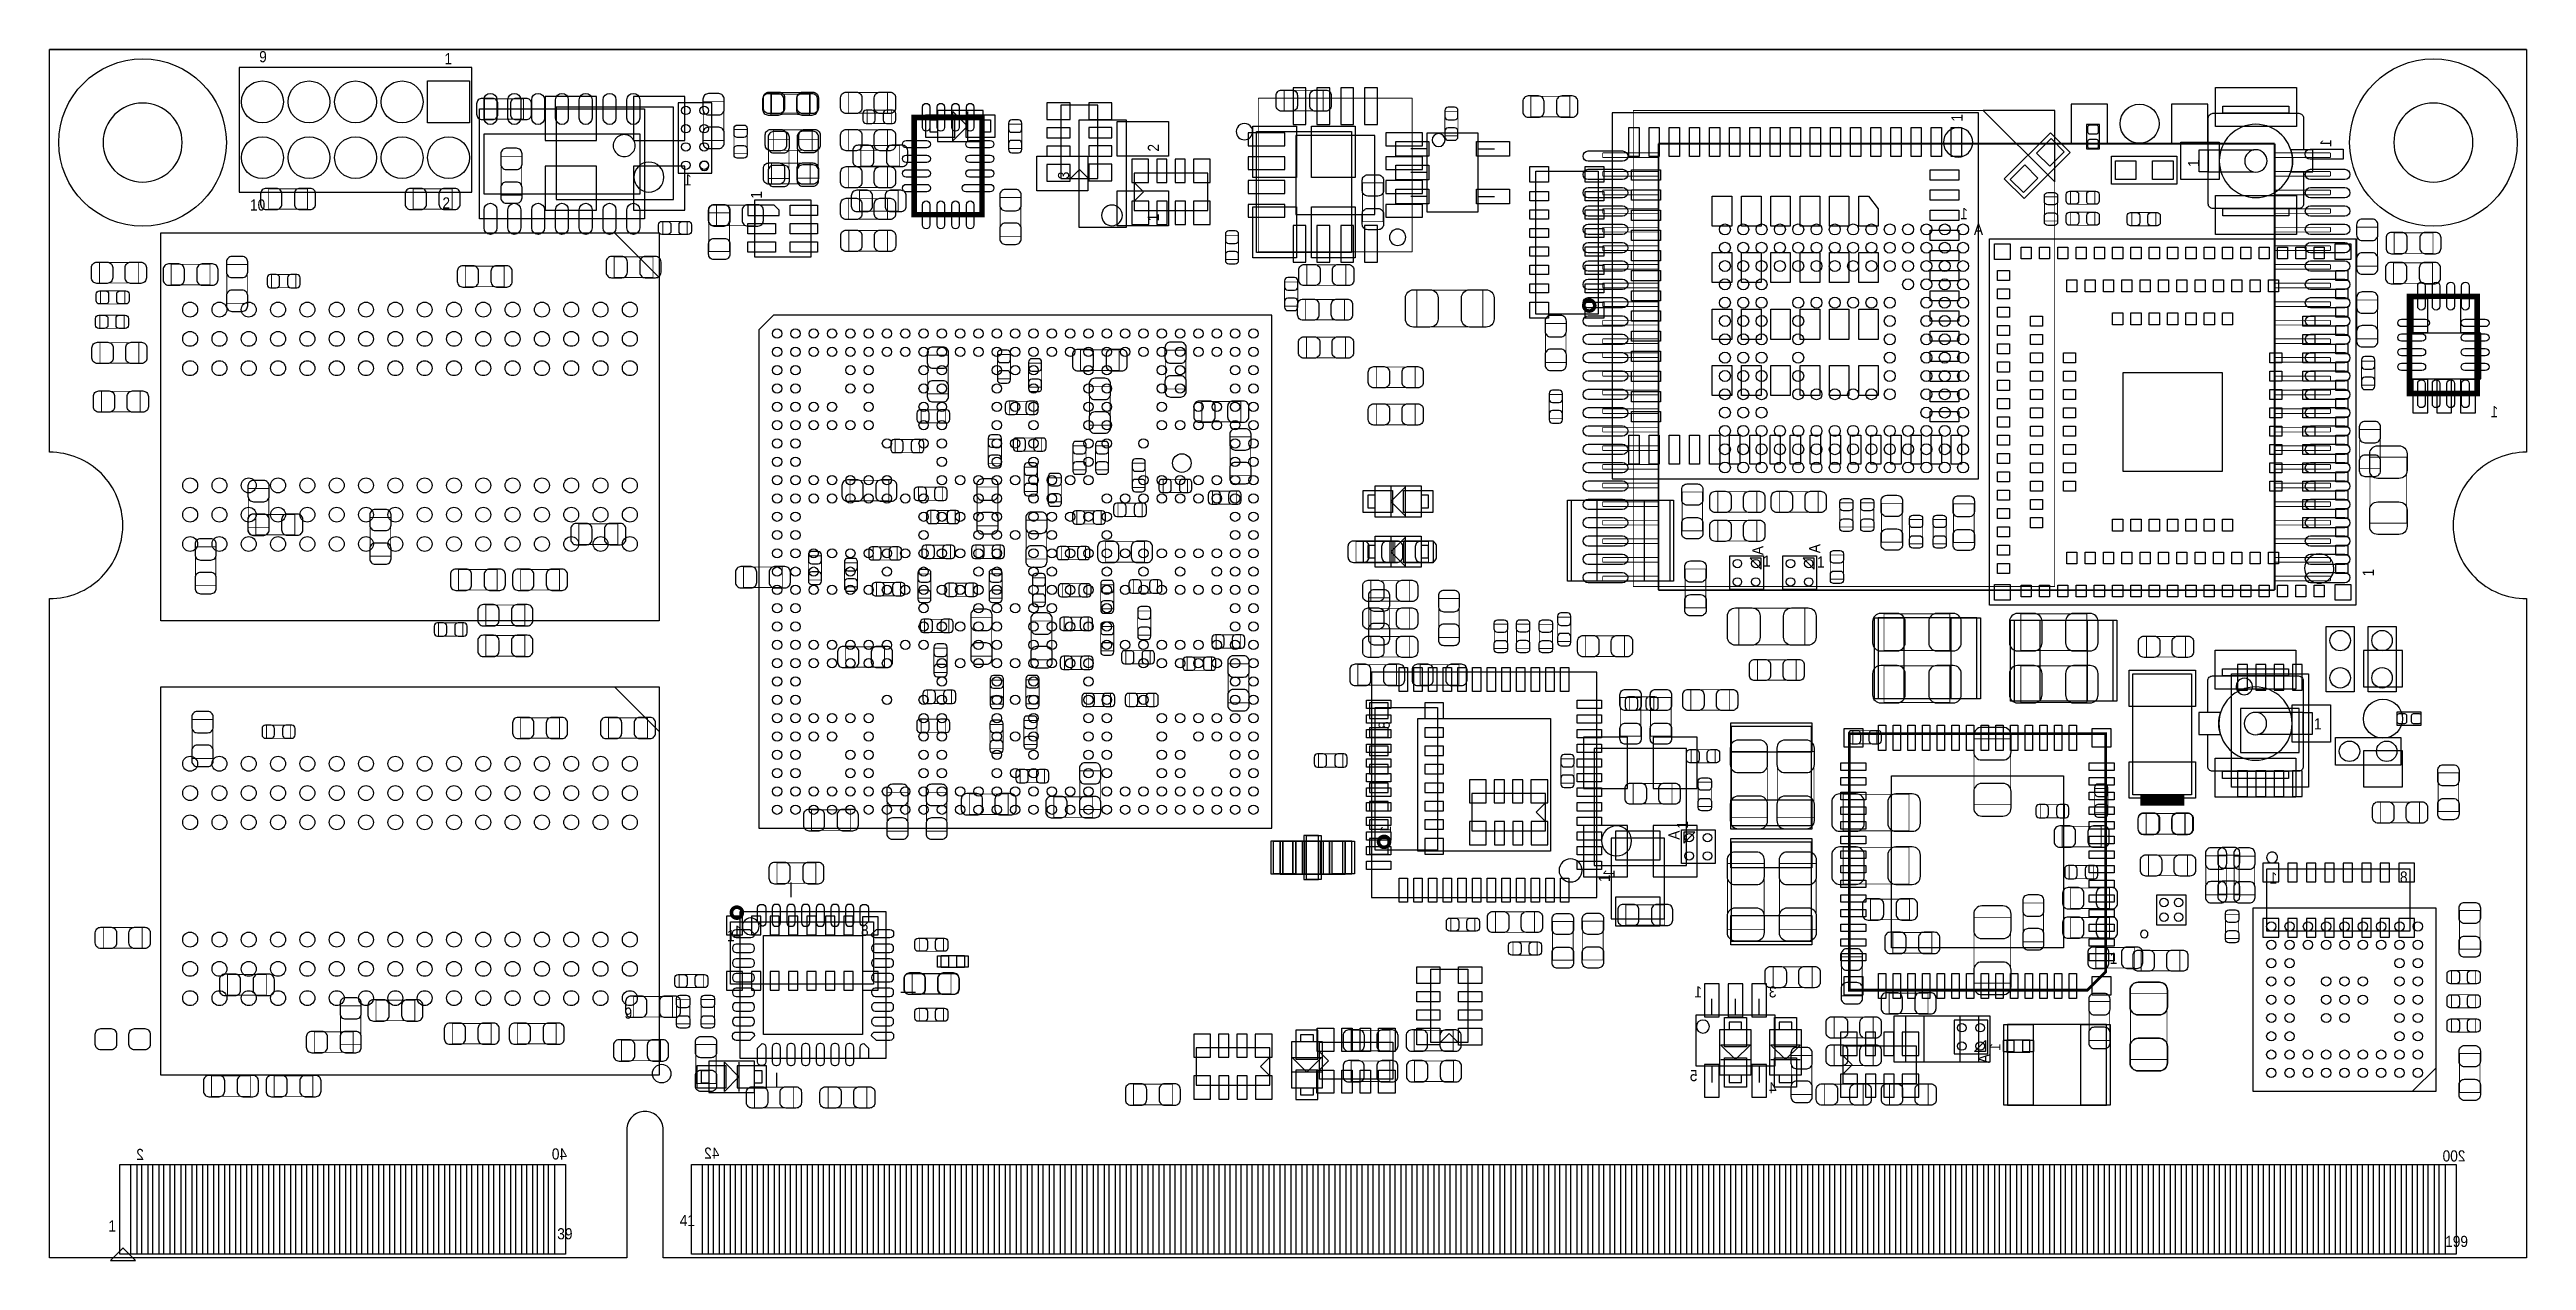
# Model space of a CAD drawing. Extents: x 7.2 to 74.8, y 33.9 to 67.
import ezdxf
from ezdxf.enums import TextEntityAlignment as Align

# ---------------------------------------------------------------- set-up
doc = ezdxf.new("R2010")
doc.units = 0
for name, color, linetype in [('ASSEMBLY_BOTTOM', 52, 'CONTINUOUS'), ('ASSEMBLY_TOP', 140, 'CONTINUOUS'), ('BOTTOM', 2, 'CONTINUOUS'), ('OUTLINE', 3, 'CONTINUOUS'), ('TOP', 5, 'CONTINUOUS')]:
    doc.layers.add(name, color=color, linetype=linetype)

msp = doc.modelspace()

# ---------------------------------------------------------------- texts
at = {"layer": 'ASSEMBLY_BOTTOM', "text_generation_flag": 2, "width": 0.916667}
msp.add_text('1', height=0.3048, rotation=90, dxfattribs=at).set_placement((69.474588, 64.431926), align=Align.CENTER)
for s, p in [('1', (24.726392, 63.276226)), ('1', (74.028046, 56.94553)), ('1', (67.997832, 44.21505)), ('8', (71.553832, 44.24045)), ('1', (26.072592, 42.7609)), ('8', (29.552392, 42.7863)), ('2', (9.77392, 36.66744)), ('40', (21.3233, 36.68014)), ('42', (25.48128, 36.703)), ('200', (73.13422, 36.6268))]:
    msp.add_text(s, height=0.3048, dxfattribs=at).set_placement(p)
for s, p in [('1', (59.44997, 62.35573)), ('A', (59.844686, 61.926724)), ('1', (52.196492, 41.105836)), ('3', (54.228492, 41.105836)), ('5', (52.069492, 38.819582)), ('4', (54.228492, 38.484302))]:
    msp.add_text(s, height=0.3048, dxfattribs=at).set_placement(p, align=Align.CENTER)
for s, p in [('8', (43.776138, 48.643286)), ('1', (43.814492, 45.793152)), ('1', (49.910492, 44.599352)), ('A', (60.144152, 39.557198)), ('1', (60.44438, 39.857172))]:
    msp.add_text(s, height=0.3048, rotation=90, dxfattribs=at).set_placement(p)
at = {"layer": 'ASSEMBLY_TOP', "width": 0.916667}
for s, p in [('9', (13.02512, 66.63944)), ('1', (18.08226, 66.5861)), ('10', (12.8778, 62.59068)), ('2', (18.02638, 62.64656))]:
    msp.add_text(s, height=0.3048, dxfattribs=at).set_placement(p, align=Align.CENTER)
for s, p in [('1', (59.410092, 65.020952)), ('2', (37.478462, 64.200786)), ('3', (35.026092, 63.446152)), ('1', (65.866772, 63.779908)), ('1', (26.644092, 62.912752)), ('1', (37.478462, 62.295532)), ('A', (53.974492, 53.184552)), ('A', (55.523892, 53.235352)), ('1', (70.636892, 52.600352)), ('A', (51.688492, 45.412152)), ('1', (51.917092, 45.716952))]:
    msp.add_text(s, height=0.3048, rotation=90, dxfattribs=at).set_placement(p)
for s, p in [('1', (53.961792, 52.867052)), ('1', (55.434992, 52.841652)), ('1', (68.998592, 48.422052)), ('1', (25.687274, 42.64152)), ('1', (63.424308, 42.020236)), ('9', (22.89175, 40.5257)), ('41', (24.400002, 34.863786)), ('1', (8.80618, 34.71418)), ('39', (21.0566, 34.50082)), ('199', (72.5805, 34.29254))]:
    msp.add_text(s, height=0.3048, dxfattribs=at).set_placement(p)
msp.add_text('1', height=0.3048, rotation=90, dxfattribs=at).set_placement((49.783492, 44.358052), align=Align.CENTER)

# ---------------------------------------------------------------- linework, layer by layer
at = {"layer": 'ASSEMBLY_BOTTOM'}
for points, const_width in [([(20.135596, 65.083944), (20.135596, 65.64376), (19.0754, 65.64376), (19.0754, 65.083944), (20.135596, 65.083944)], 0.024892), ([(25.043384, 64.503554), (25.6032, 64.503554), (25.6032, 65.56375), (25.043384, 65.56375), (25.043384, 64.503554)], 0.024892), ([(27.941778, 65.208912), (27.941778, 65.768728), (26.881582, 65.768728), (26.881582, 65.208912), (27.941778, 65.208912)], 0.024892), ([(44.390564, 65.660524), (40.19042, 65.660524)], 0.0254), ([(40.19042, 65.660524), (40.19042, 61.46038)], 0.0254), ([(44.390564, 61.46038), (44.390564, 65.660524)], 0.0254), ([(47.627794, 65.710308), (47.627794, 65.150492), (48.68799, 65.150492), (48.68799, 65.710308), (47.627794, 65.710308)], 0.024892), ([(29.514546, 65.331086), (29.514546, 64.970914), (30.174438, 64.970914), (30.174438, 65.331086), (29.514546, 65.331086)], 0.024892), ([(33.732978, 64.947546), (33.372806, 64.947546), (33.372806, 64.287654), (33.732978, 64.287654), (33.732978, 64.947546)], 0.024892), ([(45.637958, 65.289938), (45.277786, 65.289938), (45.277786, 64.630046), (45.637958, 64.630046), (45.637958, 65.289938)], 0.024892), ([(50.423318, 65.325244), (50.423318, 52.325016), (61.923422, 52.325016), (61.923422, 65.325244), (50.423318, 65.325244)], 0.0254), ([(26.821384, 63.465202), (27.3812, 63.465202), (27.3812, 64.525398), (26.821384, 64.525398), (26.821384, 63.465202)], 0.024892), ([(27.614372, 63.475362), (28.174188, 63.475362), (28.174188, 64.535558), (27.614372, 64.535558), (27.614372, 63.475362)], 0.024892), ([(29.339794, 64.364108), (29.339794, 63.804292), (30.39999, 63.804292), (30.39999, 64.364108), (29.339794, 64.364108)], 0.024892), ([(67.925188, 64.419226), (51.110388, 64.419226)], 0.0508), ([(51.110388, 64.419226), (51.110388, 52.227226)], 0.0508), ([(67.925188, 52.227226), (67.925188, 64.419226)], 0.0508), ([(19.523964, 63.010034), (20.08378, 63.010034), (20.08378, 64.07023), (19.523964, 64.07023), (19.523964, 63.010034)], 0.024892), ([(49.586388, 64.038226), (49.586388, 64.165226)], 0.0254), ([(49.586388, 64.165226), (51.110388, 64.165226)], 0.0254), ([(51.110388, 64.038226), (49.586388, 64.038226)], 0.0254), ([(49.586388, 63.530226), (49.586388, 63.657226)], 0.0254), ([(49.586388, 63.657226), (51.110388, 63.657226)], 0.0254), ([(67.925188, 64.165226), (69.449188, 64.165226)], 0.0254), ([(69.449188, 64.038226), (67.925188, 64.038226)], 0.0254), ([(67.925188, 63.657226), (69.449188, 63.657226)], 0.0254), ([(69.449188, 64.165226), (69.449188, 64.038226)], 0.0254), ([(69.449188, 63.657226), (69.449188, 63.530226)], 0.0254), ([(13.180568, 63.186818), (13.180568, 62.627002), (14.240764, 62.627002), (14.240764, 63.186818), (13.180568, 63.186818)], 0.024892), ([(17.126712, 63.186818), (17.126712, 62.627002), (18.186908, 62.627002), (18.186908, 63.186818), (17.126712, 63.186818)], 0.024892), ([(30.36189, 62.574424), (30.36189, 63.13424), (29.301694, 63.13424), (29.301694, 62.574424), (30.36189, 62.574424)], 0.024892), ([(33.7058, 62.94755), (33.145984, 62.94755), (33.145984, 61.887354), (33.7058, 61.887354), (33.7058, 62.94755)], 0.024892), ([(51.110388, 63.530226), (49.586388, 63.530226)], 0.0254), ([(49.586388, 63.022226), (49.586388, 63.149226)], 0.0254), ([(49.586388, 63.149226), (51.110388, 63.149226)], 0.0254), ([(51.110388, 63.022226), (49.586388, 63.022226)], 0.0254), ([(69.449188, 63.530226), (67.925188, 63.530226)], 0.0254), ([(67.925188, 63.149226), (69.449188, 63.149226)], 0.0254), ([(69.449188, 63.022226), (67.925188, 63.022226)], 0.0254), ([(69.449188, 63.149226), (69.449188, 63.022226)], 0.0254), ([(25.402794, 62.738508), (25.402794, 62.178692), (26.46299, 62.178692), (26.46299, 62.738508), (25.402794, 62.738508)], 0.024892), ([(49.586388, 62.514226), (49.586388, 62.641226)], 0.0254), ([(49.586388, 62.641226), (51.110388, 62.641226)], 0.0254), ([(51.110388, 62.514226), (49.586388, 62.514226)], 0.0254), ([(67.925188, 62.641226), (69.449188, 62.641226)], 0.0254), ([(69.449188, 62.514226), (67.925188, 62.514226)], 0.0254), ([(69.449188, 62.641226), (69.449188, 62.514226)], 0.0254), ([(39.291006, 61.254386), (39.651178, 61.254386), (39.651178, 61.914278), (39.291006, 61.914278), (39.291006, 61.254386)], 0.024892), ([(49.586388, 62.006226), (49.586388, 62.133226)], 0.0254), ([(49.586388, 62.133226), (51.110388, 62.133226)], 0.0254), ([(51.110388, 62.006226), (49.586388, 62.006226)], 0.0254), ([(49.586388, 61.498226), (49.586388, 61.625226)], 0.0254), ([(49.586388, 61.625226), (51.110388, 61.625226)], 0.0254), ([(67.925188, 62.133226), (69.449188, 62.133226)], 0.0254), ([(69.449188, 62.006226), (67.925188, 62.006226)], 0.0254), ([(67.925188, 61.625226), (69.449188, 61.625226)], 0.0254), ([(69.449188, 62.133226), (69.449188, 62.006226)], 0.0254), ([(69.449188, 61.625226), (69.449188, 61.498226)], 0.0254), ([(70.17385, 61.074808), (70.733666, 61.074808), (70.733666, 62.135004), (70.17385, 62.135004), (70.17385, 61.074808)], 0.024892), ([(72.247506, 61.423042), (72.247506, 61.982858), (71.18731, 61.982858), (71.18731, 61.423042), (72.247506, 61.423042)], 0.024892), ([(11.57859, 60.562744), (11.57859, 61.12256), (10.518394, 61.12256), (10.518394, 60.562744), (11.57859, 60.562744)], 0.024892), ([(12.5984, 61.11875), (12.038584, 61.11875), (12.038584, 60.058554), (12.5984, 60.058554), (12.5984, 61.11875)], 0.024892), ([(13.91793, 60.484766), (13.91793, 60.844938), (13.258038, 60.844938), (13.258038, 60.484766), (13.91793, 60.484766)], 0.024892), ([(18.547588, 61.07176), (18.547588, 60.511944), (19.607784, 60.511944), (19.607784, 61.07176), (18.547588, 61.07176)], 0.024892), ([(22.608794, 61.32576), (22.608794, 60.765944), (23.66899, 60.765944), (23.66899, 61.32576), (22.608794, 61.32576)], 0.024892), ([(40.19042, 61.46038), (44.390564, 61.46038)], 0.0254), ([(51.110388, 61.498226), (49.586388, 61.498226)], 0.0254), ([(49.586388, 60.990226), (49.586388, 61.117226)], 0.0254), ([(49.586388, 61.117226), (51.110388, 61.117226)], 0.0254), ([(51.110388, 60.990226), (49.586388, 60.990226)], 0.0254), ([(69.449188, 61.498226), (67.925188, 61.498226)], 0.0254), ([(67.925188, 61.117226), (69.449188, 61.117226)], 0.0254), ([(69.449188, 60.990226), (67.925188, 60.990226)], 0.0254), ([(69.449188, 61.117226), (69.449188, 60.990226)], 0.0254), ([(71.173594, 61.163708), (71.173594, 60.603892), (72.23379, 60.603892), (72.23379, 61.163708), (71.173594, 61.163708)], 0.024892), ([(40.906446, 59.979306), (41.266618, 59.979306), (41.266618, 60.639198), (40.906446, 60.639198), (40.906446, 59.979306)], 0.024892), ([(49.586388, 60.482226), (49.586388, 60.609226)], 0.0254), ([(49.586388, 60.609226), (51.110388, 60.609226)], 0.0254), ([(51.110388, 60.482226), (49.586388, 60.482226)], 0.0254), ([(67.925188, 60.609226), (69.449188, 60.609226)], 0.0254), ([(69.449188, 60.482226), (67.925188, 60.482226)], 0.0254), ([(69.449188, 60.609226), (69.449188, 60.482226)], 0.0254), ([(48.586898, 59.504834), (48.027082, 59.504834), (48.027082, 58.444638), (48.586898, 58.444638), (48.586898, 59.504834)], 0.024892), ([(49.586388, 59.974226), (49.586388, 60.101226)], 0.0254), ([(49.586388, 60.101226), (51.110388, 60.101226)], 0.0254), ([(51.110388, 59.974226), (49.586388, 59.974226)], 0.0254), ([(49.586388, 59.466226), (49.586388, 59.593226)], 0.0254), ([(49.586388, 59.593226), (51.110388, 59.593226)], 0.0254), ([(67.925188, 60.101226), (69.449188, 60.101226)], 0.0254), ([(69.449188, 59.974226), (67.925188, 59.974226)], 0.0254), ([(67.925188, 59.593226), (69.449188, 59.593226)], 0.0254), ([(69.449188, 60.101226), (69.449188, 59.974226)], 0.0254), ([(69.449188, 59.593226), (69.449188, 59.466226)], 0.0254), ([(70.733666, 60.14847), (70.17385, 60.14847), (70.17385, 59.088274), (70.733666, 59.088274), (70.733666, 60.14847)], 0.024892), ([(51.110388, 59.466226), (49.586388, 59.466226)], 0.0254), ([(49.586388, 58.958226), (49.586388, 59.085226)], 0.0254), ([(49.586388, 59.085226), (51.110388, 59.085226)], 0.0254), ([(51.110388, 58.958226), (49.586388, 58.958226)], 0.0254), ([(69.449188, 59.466226), (67.925188, 59.466226)], 0.0254), ([(67.925188, 59.085226), (69.449188, 59.085226)], 0.0254), ([(69.449188, 58.958226), (67.925188, 58.958226)], 0.0254), ([(69.449188, 59.085226), (69.449188, 58.958226)], 0.0254), ([(31.164784, 57.585102), (31.7246, 57.585102), (31.7246, 58.645298), (31.164784, 58.645298), (31.164784, 57.585102)], 0.024892), ([(33.068006, 57.998106), (33.428178, 57.998106), (33.428178, 58.657998), (33.068006, 58.657998), (33.068006, 57.998106)], 0.024892), ([(33.916112, 57.76595), (34.276284, 57.76595), (34.276284, 58.425842), (33.916112, 58.425842), (33.916112, 57.76595)], 0.024892), ([(36.39439, 58.225944), (36.39439, 58.78576), (35.334194, 58.78576), (35.334194, 58.225944), (36.39439, 58.225944)], 0.024892), ([(37.652452, 57.719722), (38.212268, 57.719722), (38.212268, 58.779918), (37.652452, 58.779918), (37.652452, 57.719722)], 0.024892), ([(49.586388, 58.577226), (49.586388, 58.704226)], 0.0254), ([(49.586388, 58.704226), (51.110388, 58.704226)], 0.0254), ([(51.110388, 58.577226), (49.586388, 58.577226)], 0.0254), ([(49.586388, 58.069226), (49.586388, 58.196226)], 0.0254), ([(49.586388, 58.196226), (51.110388, 58.196226)], 0.0254), ([(67.925188, 58.577226), (69.449188, 58.577226)], 0.0254), ([(69.449188, 58.450226), (67.925188, 58.450226)], 0.0254), ([(69.449188, 58.577226), (69.449188, 58.450226)], 0.0254), ([(70.659244, 58.481976), (70.299072, 58.481976), (70.299072, 57.822084), (70.659244, 57.822084), (70.659244, 58.481976)], 0.024892), ([(36.1442, 57.79135), (35.584384, 57.79135), (35.584384, 56.731154), (36.1442, 56.731154), (36.1442, 57.79135)], 0.024892), ([(48.130206, 56.908192), (48.490378, 56.908192), (48.490378, 57.568084), (48.130206, 57.568084), (48.130206, 56.908192)], 0.024892), ([(51.110388, 58.069226), (49.586388, 58.069226)], 0.0254), ([(49.586388, 57.561226), (49.586388, 57.688226)], 0.0254), ([(49.586388, 57.688226), (51.110388, 57.688226)], 0.0254), ([(51.110388, 57.561226), (49.586388, 57.561226)], 0.0254), ([(67.925188, 58.069226), (69.449188, 58.069226)], 0.0254), ([(69.449188, 57.942226), (67.925188, 57.942226)], 0.0254), ([(67.925188, 57.688226), (69.449188, 57.688226)], 0.0254), ([(69.449188, 57.561226), (67.925188, 57.561226)], 0.0254), ([(69.449188, 58.069226), (69.449188, 57.942226)], 0.0254), ([(69.449188, 57.688226), (69.449188, 57.561226)], 0.0254), ([(31.647638, 56.792114), (31.647638, 57.152286), (30.987746, 57.152286), (30.987746, 56.792114), (31.647638, 56.792114)], 0.024892), ([(33.402778, 57.38241), (33.402778, 57.022238), (34.06267, 57.022238), (34.06267, 57.38241), (33.402778, 57.38241)], 0.024892), ([(38.64991, 57.380124), (38.64991, 56.820308), (39.710106, 56.820308), (39.710106, 57.380124), (38.64991, 57.380124)], 0.024892), ([(49.586388, 57.053226), (49.586388, 57.180226)], 0.0254), ([(49.586388, 57.180226), (51.110388, 57.180226)], 0.0254), ([(51.110388, 57.053226), (49.586388, 57.053226)], 0.0254), ([(67.925188, 57.180226), (69.449188, 57.180226)], 0.0254), ([(69.449188, 57.053226), (67.925188, 57.053226)], 0.0254), ([(69.449188, 57.180226), (69.449188, 57.053226)], 0.0254), ([(30.93847, 55.980838), (30.93847, 56.34101), (30.278578, 56.34101), (30.278578, 55.980838), (30.93847, 55.980838)], 0.024892), ([(32.818832, 55.689246), (33.179004, 55.689246), (33.179004, 56.349138), (32.818832, 56.349138), (32.818832, 55.689246)], 0.024892), ([(33.616138, 56.38038), (33.616138, 56.020208), (34.27603, 56.020208), (34.27603, 56.38038), (33.616138, 56.38038)], 0.024892), ([(35.127184, 55.50916), (35.487356, 55.50916), (35.487356, 56.169052), (35.127184, 56.169052), (35.127184, 55.50916)], 0.024892), ([(35.743388, 55.509922), (36.10356, 55.509922), (36.10356, 56.169814), (35.743388, 56.169814), (35.743388, 55.509922)], 0.024892), ([(39.981632, 56.411622), (39.421816, 56.411622), (39.421816, 55.351426), (39.981632, 55.351426), (39.981632, 56.411622)], 0.024892), ([(49.586388, 56.545226), (49.586388, 56.672226)], 0.0254), ([(49.586388, 56.672226), (51.110388, 56.672226)], 0.0254), ([(51.110388, 56.545226), (49.586388, 56.545226)], 0.0254), ([(49.586388, 56.037226), (49.586388, 56.164226)], 0.0254), ([(49.586388, 56.164226), (51.110388, 56.164226)], 0.0254), ([(67.925188, 56.672226), (69.449188, 56.672226)], 0.0254), ([(69.449188, 56.545226), (67.925188, 56.545226)], 0.0254), ([(67.925188, 56.164226), (69.449188, 56.164226)], 0.0254), ([(69.449188, 56.672226), (69.449188, 56.545226)], 0.0254), ([(69.449188, 56.164226), (69.449188, 56.037226)], 0.0254), ([(70.247002, 55.55234), (70.806818, 55.55234), (70.806818, 56.612536), (70.247002, 56.612536), (70.247002, 55.55234)], 0.024892), ([(33.801812, 54.921912), (34.161984, 54.921912), (34.161984, 55.581804), (33.801812, 55.581804), (33.801812, 54.921912)], 0.024892), ([(37.105336, 55.691786), (36.745164, 55.691786), (36.745164, 55.031894), (37.105336, 55.031894), (37.105336, 55.691786)], 0.024892), ([(51.110388, 56.037226), (49.586388, 56.037226)], 0.0254), ([(49.586388, 55.529226), (49.586388, 55.656226)], 0.0254), ([(49.586388, 55.656226), (51.110388, 55.656226)], 0.0254), ([(51.110388, 55.529226), (49.586388, 55.529226)], 0.0254), ([(69.449188, 56.037226), (67.925188, 56.037226)], 0.0254), ([(67.925188, 55.656226), (69.449188, 55.656226)], 0.0254), ([(69.449188, 55.529226), (67.925188, 55.529226)], 0.0254), ([(69.449188, 55.656226), (69.449188, 55.529226)], 0.0254), ([(12.625324, 53.942234), (13.18514, 53.942234), (13.18514, 55.00243), (12.625324, 55.00243), (12.625324, 53.942234)], 0.024892), ([(30.106366, 54.664356), (30.106366, 55.224172), (29.04617, 55.224172), (29.04617, 54.664356), (30.106366, 54.664356)], 0.024892), ([(30.913578, 55.038244), (30.913578, 54.678072), (31.57347, 54.678072), (31.57347, 55.038244), (30.913578, 55.038244)], 0.024892), ([(33.077404, 55.04307), (32.517588, 55.04307), (32.517588, 53.982874), (33.077404, 53.982874), (33.077404, 55.04307)], 0.024892), ([(34.813748, 55.295546), (34.453576, 55.295546), (34.453576, 54.635654), (34.813748, 54.635654), (34.813748, 55.295546)], 0.024892), ([(37.595048, 55.251858), (37.595048, 54.891686), (38.25494, 54.891686), (38.25494, 55.251858), (37.595048, 55.251858)], 0.024892), ([(38.939216, 54.932072), (38.939216, 54.5719), (39.599108, 54.5719), (39.599108, 54.932072), (38.939216, 54.932072)], 0.024892), ([(49.586388, 55.021226), (49.586388, 55.148226)], 0.0254), ([(49.586388, 55.148226), (51.110388, 55.148226)], 0.0254), ([(51.110388, 55.021226), (49.586388, 55.021226)], 0.0254), ([(67.925188, 55.148226), (69.449188, 55.148226)], 0.0254), ([(69.449188, 55.021226), (67.925188, 55.021226)], 0.0254), ([(69.449188, 55.148226), (69.449188, 55.021226)], 0.0254), ([(12.832334, 54.29504), (12.832334, 53.735224), (13.89253, 53.735224), (13.89253, 54.29504), (12.832334, 54.29504)], 0.024892), ([(15.950184, 53.152548), (16.51, 53.152548), (16.51, 54.212744), (15.950184, 54.212744), (15.950184, 53.152548)], 0.024892), ([(31.25343, 54.403244), (31.25343, 54.043072), (31.913322, 54.043072), (31.913322, 54.403244), (31.25343, 54.403244)], 0.024892), ([(33.853628, 53.076602), (34.413444, 53.076602), (34.413444, 54.136798), (33.853628, 54.136798), (33.853628, 53.076602)], 0.024892), ([(35.89782, 54.03215), (35.89782, 54.392322), (35.237928, 54.392322), (35.237928, 54.03215), (35.89782, 54.03215)], 0.024892), ([(36.3601, 54.600602), (36.3601, 54.24043), (37.019992, 54.24043), (37.019992, 54.600602), (36.3601, 54.600602)], 0.024892), ([(49.586388, 54.513226), (49.586388, 54.640226)], 0.0254), ([(49.586388, 54.640226), (51.110388, 54.640226)], 0.0254), ([(51.110388, 54.513226), (49.586388, 54.513226)], 0.0254), ([(49.586388, 54.005226), (49.586388, 54.132226)], 0.0254), ([(49.586388, 54.132226), (51.110388, 54.132226)], 0.0254), ([(67.925188, 54.640226), (69.449188, 54.640226)], 0.0254), ([(69.449188, 54.513226), (67.925188, 54.513226)], 0.0254), ([(67.925188, 54.132226), (69.449188, 54.132226)], 0.0254), ([(69.449188, 54.640226), (69.449188, 54.513226)], 0.0254), ([(69.449188, 54.132226), (69.449188, 54.005226)], 0.0254), ([(11.73988, 53.40985), (11.180064, 53.40985), (11.180064, 52.349654), (11.73988, 52.349654), (11.73988, 53.40985)], 0.024892), ([(21.646388, 54.03596), (21.646388, 53.476144), (22.706584, 53.476144), (22.706584, 54.03596), (21.646388, 54.03596)], 0.024892), ([(30.335474, 53.049932), (30.335474, 53.410104), (29.675582, 53.410104), (29.675582, 53.049932), (30.335474, 53.049932)], 0.024892), ([(31.129986, 53.452776), (31.129986, 53.092604), (31.789878, 53.092604), (31.789878, 53.452776), (31.129986, 53.452776)], 0.024892), ([(33.144714, 53.09235), (33.144714, 53.452522), (32.484822, 53.452522), (32.484822, 53.09235), (33.144714, 53.09235)], 0.024892), ([(35.472878, 53.05933), (35.472878, 53.419502), (34.812986, 53.419502), (34.812986, 53.05933), (35.472878, 53.05933)], 0.024892), ([(36.023042, 53.549804), (36.023042, 52.989988), (37.083238, 52.989988), (37.083238, 53.549804), (36.023042, 53.549804)], 0.024892), ([(42.854118, 53.5559), (42.854118, 52.996084), (43.914314, 52.996084), (43.914314, 53.5559), (42.854118, 53.5559)], 0.024892), ([(44.834302, 52.996084), (44.834302, 53.5559), (43.774106, 53.5559), (43.774106, 52.996084), (44.834302, 52.996084)], 0.024892), ([(51.110388, 54.005226), (49.586388, 54.005226)], 0.0254), ([(49.586388, 53.497226), (49.586388, 53.624226)], 0.0254), ([(49.586388, 53.624226), (51.110388, 53.624226)], 0.0254), ([(51.110388, 53.497226), (49.586388, 53.497226)], 0.0254), ([(69.449188, 54.005226), (67.925188, 54.005226)], 0.0254), ([(67.925188, 53.624226), (69.449188, 53.624226)], 0.0254), ([(69.449188, 53.497226), (67.925188, 53.497226)], 0.0254), ([(69.449188, 53.624226), (69.449188, 53.497226)], 0.0254), ([(18.358866, 52.790344), (18.358866, 52.230528), (19.419062, 52.230528), (19.419062, 52.790344), (18.358866, 52.790344)], 0.024892), ([(21.117306, 52.230528), (21.117306, 52.790344), (20.05711, 52.790344), (20.05711, 52.230528), (21.117306, 52.230528)], 0.024892), ([(21.117306, 52.230528), (21.117306, 52.790344), (20.05711, 52.790344), (20.05711, 52.230528), (21.117306, 52.230528)], 0.024892), ([(27.19959, 52.298092), (27.19959, 52.857908), (26.139394, 52.857908), (26.139394, 52.298092), (27.19959, 52.298092)], 0.024892), ([(27.909266, 52.503578), (28.269438, 52.503578), (28.269438, 53.16347), (27.909266, 53.16347), (27.909266, 52.503578)], 0.024892), ([(28.8925, 52.31511), (29.252672, 52.31511), (29.252672, 52.975002), (28.8925, 52.975002), (28.8925, 52.31511)], 0.024892), ([(49.586388, 52.989226), (49.586388, 53.116226)], 0.0254), ([(49.586388, 53.116226), (51.110388, 53.116226)], 0.0254), ([(51.110388, 52.989226), (49.586388, 52.989226)], 0.0254), ([(67.925188, 53.116226), (69.449188, 53.116226)], 0.0254), ([(69.449188, 52.989226), (67.925188, 52.989226)], 0.0254), ([(69.449188, 53.116226), (69.449188, 52.989226)], 0.0254), ([(30.425898, 52.074572), (30.425898, 52.434744), (29.766006, 52.434744), (29.766006, 52.074572), (30.425898, 52.074572)], 0.024892), ([(31.254954, 52.668424), (30.894782, 52.668424), (30.894782, 52.008532), (31.254954, 52.008532), (31.254954, 52.668424)], 0.024892), ([(32.409892, 52.056792), (32.409892, 52.416964), (31.75, 52.416964), (31.75, 52.056792), (32.409892, 52.056792)], 0.024892), ([(32.840422, 52.008786), (33.200594, 52.008786), (33.200594, 52.668678), (32.840422, 52.668678), (32.840422, 52.008786)], 0.024892), ([(34.021776, 51.900074), (34.381948, 51.900074), (34.381948, 52.559966), (34.021776, 52.559966), (34.021776, 51.900074)], 0.024892), ([(35.508438, 52.042314), (35.508438, 52.402486), (34.848546, 52.402486), (34.848546, 52.042314), (35.508438, 52.042314)], 0.024892), ([(36.247578, 52.374546), (35.887406, 52.374546), (35.887406, 51.714654), (36.247578, 51.714654), (36.247578, 52.374546)], 0.024892), ([(36.778946, 52.504086), (36.778946, 52.143914), (37.438838, 52.143914), (37.438838, 52.504086), (36.778946, 52.504086)], 0.024892), ([(49.586388, 52.481226), (49.586388, 52.608226)], 0.0254), ([(49.586388, 52.608226), (51.110388, 52.608226)], 0.0254), ([(51.110388, 52.481226), (49.586388, 52.481226)], 0.0254), ([(51.110388, 52.227226), (67.925188, 52.227226)], 0.0508), ([(67.925188, 52.608226), (69.449188, 52.608226)], 0.0254), ([(69.449188, 52.481226), (67.925188, 52.481226)], 0.0254), ([(69.449188, 52.608226), (69.449188, 52.481226)], 0.0254), ([(20.16887, 51.261264), (20.16887, 51.82108), (19.108674, 51.82108), (19.108674, 51.261264), (20.16887, 51.261264)], 0.024892), ([(31.080202, 51.430174), (31.080202, 51.070002), (31.740094, 51.070002), (31.740094, 51.430174), (31.080202, 51.430174)], 0.024892), ([(32.351726, 50.424588), (32.911542, 50.424588), (32.911542, 51.484784), (32.351726, 51.484784), (32.351726, 50.424588)], 0.024892), ([(33.99155, 50.323242), (34.551366, 50.323242), (34.551366, 51.383438), (33.99155, 51.383438), (33.99155, 50.323242)], 0.024892), ([(35.547808, 51.12639), (35.547808, 51.486562), (34.887916, 51.486562), (34.887916, 51.12639), (35.547808, 51.12639)], 0.024892), ([(36.897056, 50.997866), (37.257228, 50.997866), (37.257228, 51.657758), (36.897056, 51.657758), (36.897056, 50.997866)], 0.024892), ([(43.204384, 50.955702), (43.7642, 50.955702), (43.7642, 52.015898), (43.204384, 52.015898), (43.204384, 50.955702)], 0.024892), ([(45.113956, 50.936906), (45.673772, 50.936906), (45.673772, 51.997102), (45.113956, 51.997102), (45.113956, 50.936906)], 0.024892), ([(48.358806, 50.825654), (48.718978, 50.825654), (48.718978, 51.485546), (48.358806, 51.485546), (48.358806, 50.825654)], 0.024892), ([(59.065414, 50.579274), (59.065414, 51.579526), (57.26557, 51.579526), (57.26557, 50.579274), (59.065414, 50.579274)], 0.024892), ([(62.799214, 50.579274), (62.799214, 51.579526), (60.99937, 51.579526), (60.99937, 50.579274), (62.799214, 50.579274)], 0.024892), ([(18.477738, 50.972466), (18.477738, 51.332638), (17.817846, 51.332638), (17.817846, 50.972466), (18.477738, 50.972466)], 0.024892), ([(20.16887, 50.425604), (20.16887, 50.98542), (19.108674, 50.98542), (19.108674, 50.425604), (20.16887, 50.425604)], 0.024892), ([(36.247578, 51.231546), (35.887406, 51.231546), (35.887406, 50.571654), (36.247578, 50.571654), (36.247578, 51.231546)], 0.024892), ([(39.039546, 51.005486), (39.039546, 50.645314), (39.699438, 50.645314), (39.699438, 51.005486), (39.039546, 51.005486)], 0.024892), ([(29.987748, 50.120296), (29.987748, 50.680112), (28.927552, 50.680112), (28.927552, 50.120296), (29.987748, 50.120296)], 0.024892), ([(31.696152, 50.639218), (31.33598, 50.639218), (31.33598, 49.979326), (31.696152, 49.979326), (31.696152, 50.639218)], 0.024892), ([(34.899346, 50.421286), (34.899346, 50.061114), (35.559238, 50.061114), (35.559238, 50.421286), (34.899346, 50.421286)], 0.024892), ([(36.575746, 50.573686), (36.575746, 50.213514), (37.235638, 50.213514), (37.235638, 50.573686), (36.575746, 50.573686)], 0.024892), ([(38.249606, 50.39741), (38.249606, 50.037238), (38.909498, 50.037238), (38.909498, 50.39741), (38.249606, 50.39741)], 0.024892), ([(39.9288, 50.212498), (39.368984, 50.212498), (39.368984, 49.152302), (39.9288, 49.152302), (39.9288, 50.212498)], 0.024892), ([(43.96359, 49.631092), (43.96359, 50.190908), (42.903394, 50.190908), (42.903394, 49.631092), (43.96359, 49.631092)], 0.024892), ([(45.66539, 49.631092), (45.66539, 50.190908), (44.605194, 50.190908), (44.605194, 49.631092), (45.66539, 49.631092)], 0.024892), ([(59.065414, 49.156874), (59.065414, 50.157126), (57.26557, 50.157126), (57.26557, 49.156874), (59.065414, 49.156874)], 0.024892), ([(62.799214, 49.156874), (62.799214, 50.157126), (60.99937, 50.157126), (60.99937, 49.156874), (62.799214, 49.156874)], 0.024892), ([(31.815532, 49.132236), (31.815532, 49.492408), (31.15564, 49.492408), (31.15564, 49.132236), (31.815532, 49.132236)], 0.024892), ([(33.233106, 49.771808), (32.872934, 49.771808), (32.872934, 49.111916), (33.233106, 49.111916), (33.233106, 49.771808)], 0.024892), ([(34.20618, 49.779174), (33.846008, 49.779174), (33.846008, 49.119282), (34.20618, 49.119282), (34.20618, 49.779174)], 0.024892), ([(35.495738, 49.407826), (35.495738, 49.047654), (36.15563, 49.047654), (36.15563, 49.407826), (35.495738, 49.407826)], 0.024892), ([(37.338762, 49.047654), (37.338762, 49.407826), (36.67887, 49.407826), (36.67887, 49.047654), (37.338762, 49.047654)], 0.024892), ([(11.093704, 47.632874), (11.65352, 47.632874), (11.65352, 48.69307), (11.093704, 48.69307), (11.093704, 47.632874)], 0.024892), ([(21.117306, 48.183292), (21.117306, 48.743108), (20.05711, 48.743108), (20.05711, 48.183292), (21.117306, 48.183292)], 0.024892), ([(22.456394, 48.743108), (22.456394, 48.183292), (23.51659, 48.183292), (23.51659, 48.743108), (22.456394, 48.743108)], 0.024892), ([(31.646622, 48.344074), (31.646622, 48.704246), (30.98673, 48.704246), (30.98673, 48.344074), (31.646622, 48.344074)], 0.024892), ([(33.789112, 48.00981), (34.149284, 48.00981), (34.149284, 48.669702), (33.789112, 48.669702), (33.789112, 48.00981)], 0.024892), ([(50.984912, 48.950626), (50.984912, 49.310798), (50.32502, 49.310798), (50.32502, 48.950626), (50.984912, 48.950626)], 0.024892), ([(13.779246, 48.181514), (13.779246, 48.541686), (13.119354, 48.541686), (13.119354, 48.181514), (13.779246, 48.181514)], 0.024892), ([(33.225994, 48.557434), (32.865822, 48.557434), (32.865822, 47.897542), (33.225994, 47.897542), (33.225994, 48.557434)], 0.024892), ([(56.413146, 48.389286), (56.413146, 48.029114), (57.073038, 48.029114), (57.073038, 48.389286), (56.413146, 48.389286)], 0.024892), ([(60.723018, 48.169322), (59.722766, 48.169322), (59.722766, 46.369478), (60.723018, 46.369478), (60.723018, 48.169322)], 0.024892), ([(33.691322, 47.32909), (33.691322, 46.968918), (34.351214, 46.968918), (34.351214, 47.32909), (33.691322, 47.32909)], 0.024892), ([(42.493438, 47.394114), (42.493438, 47.754286), (41.833546, 47.754286), (41.833546, 47.394114), (42.493438, 47.394114)], 0.024892), ([(48.805592, 47.618904), (48.44542, 47.618904), (48.44542, 46.959012), (48.805592, 46.959012), (48.805592, 47.618904)], 0.024892), ([(54.08041, 47.82312), (53.080158, 47.82312), (53.080158, 46.023276), (54.08041, 46.023276), (54.08041, 47.82312)], 0.024892), ([(55.354474, 47.82312), (54.354222, 47.82312), (54.354222, 46.023276), (55.354474, 46.023276), (55.354474, 47.82312)], 0.024892), ([(30.62224, 46.707044), (30.062424, 46.707044), (30.062424, 45.646848), (30.62224, 45.646848), (30.62224, 46.707044)], 0.024892), ([(31.690056, 46.707044), (31.13024, 46.707044), (31.13024, 45.646848), (31.690056, 45.646848), (31.690056, 46.707044)], 0.024892), ([(33.36163, 46.101508), (33.36163, 46.661324), (32.301434, 46.661324), (32.301434, 46.101508), (33.36163, 46.101508)], 0.024892), ([(35.878008, 47.294292), (35.318192, 47.294292), (35.318192, 46.234096), (35.878008, 46.234096), (35.878008, 47.294292)], 0.024892), ([(56.14797, 46.651926), (56.14797, 45.651674), (57.947814, 45.651674), (57.947814, 46.651926), (56.14797, 46.651926)], 0.024892), ([(63.014606, 46.152054), (63.374778, 46.152054), (63.374778, 46.811946), (63.014606, 46.811946), (63.014606, 46.152054)], 0.024892), ([(27.993594, 46.228508), (27.993594, 45.668692), (29.05379, 45.668692), (29.05379, 46.228508), (27.993594, 46.228508)], 0.024892), ([(34.608008, 46.584108), (34.608008, 46.024292), (35.668204, 46.024292), (35.668204, 46.584108), (34.608008, 46.584108)], 0.024892), ([(62.1919, 46.010322), (62.1919, 46.370494), (61.532008, 46.370494), (61.532008, 46.010322), (62.1919, 46.010322)], 0.024892), ([(64.417194, 46.126908), (64.417194, 45.567092), (65.47739, 45.567092), (65.47739, 46.126908), (64.417194, 46.126908)], 0.024892), ([(63.19139, 45.21835), (63.19139, 45.778166), (62.131194, 45.778166), (62.131194, 45.21835), (63.19139, 45.21835)], 0.024892), ([(28.11399, 44.220892), (28.11399, 44.780708), (27.053794, 44.780708), (27.053794, 44.220892), (28.11399, 44.220892)], 0.024892), ([(52.991766, 42.965878), (53.992018, 42.965878), (53.992018, 44.765722), (52.991766, 44.765722), (52.991766, 42.965878)], 0.024892), ([(54.414166, 42.965878), (55.414418, 42.965878), (55.414418, 44.765722), (54.414166, 44.765722), (54.414166, 42.965878)], 0.024892), ([(56.14797, 45.204126), (56.14797, 44.203874), (57.947814, 44.203874), (57.947814, 45.204126), (56.14797, 45.204126)], 0.024892), ([(62.977522, 44.347638), (62.977522, 44.70781), (62.31763, 44.70781), (62.31763, 44.347638), (62.977522, 44.347638)], 0.024892), ([(66.608706, 44.969684), (66.04889, 44.969684), (66.04889, 43.909488), (66.608706, 43.909488), (66.608706, 44.969684)], 0.024892), ([(67.380866, 44.966382), (66.82105, 44.966382), (66.82105, 43.906186), (67.380866, 43.906186), (67.380866, 44.966382)], 0.024892), ([(63.41999, 43.53433), (63.41999, 44.094146), (62.359794, 44.094146), (62.359794, 43.53433), (63.41999, 43.53433)], 0.024892), ([(50.218594, 43.637708), (50.218594, 43.077892), (51.27879, 43.077892), (51.27879, 43.637708), (50.218594, 43.637708)], 0.024892), ([(56.898794, 43.790108), (56.898794, 43.230292), (57.95899, 43.230292), (57.95899, 43.790108), (56.898794, 43.790108)], 0.024892), ([(59.722766, 41.492678), (60.723018, 41.492678), (60.723018, 43.292522), (59.722766, 43.292522), (59.722766, 41.492678)], 0.024892), ([(61.060584, 42.624502), (61.6204, 42.624502), (61.6204, 43.684698), (61.060584, 43.684698), (61.060584, 42.624502)], 0.024892), ([(63.41999, 42.730928), (63.41999, 43.290744), (62.359794, 43.290744), (62.359794, 42.730928), (63.41999, 42.730928)], 0.024892), ([(58.56859, 42.315892), (58.56859, 42.875708), (57.508394, 42.875708), (57.508394, 42.315892), (58.56859, 42.315892)], 0.024892), ([(56.6674, 42.211498), (56.107584, 42.211498), (56.107584, 41.151302), (56.6674, 41.151302), (56.6674, 42.211498)], 0.024892), ([(64.10579, 41.909492), (64.10579, 42.469308), (63.045594, 42.469308), (63.045594, 41.909492), (64.10579, 41.909492)], 0.024892), ([(13.11529, 41.169844), (13.11529, 41.72966), (12.055094, 41.72966), (12.055094, 41.169844), (13.11529, 41.169844)], 0.024892), ([(31.801308, 41.203372), (31.801308, 41.763188), (30.741112, 41.763188), (30.741112, 41.203372), (31.801308, 41.203372)], 0.024892), ([(58.46699, 40.664892), (58.46699, 41.224708), (57.406794, 41.224708), (57.406794, 40.664892), (58.46699, 40.664892)], 0.024892), ([(15.137384, 39.817548), (15.6972, 39.817548), (15.6972, 40.877744), (15.137384, 40.877744), (15.137384, 39.817548)], 0.024892), ([(16.109188, 41.03116), (16.109188, 40.471344), (17.169384, 40.471344), (17.169384, 41.03116), (16.109188, 41.03116)], 0.024892), ([(23.142194, 41.13276), (23.142194, 40.572944), (24.20239, 40.572944), (24.20239, 41.13276), (23.142194, 41.13276)], 0.024892), ([(63.4238, 40.992298), (62.863984, 40.992298), (62.863984, 39.932102), (63.4238, 39.932102), (63.4238, 40.992298)], 0.024892), ([(63.989966, 39.409878), (64.990218, 39.409878), (64.990218, 41.209722), (63.989966, 41.209722), (63.989966, 39.409878)], 0.024892), ([(15.487396, 39.607744), (15.487396, 40.16756), (14.4272, 40.16756), (14.4272, 39.607744), (15.487396, 39.607744)], 0.024892), ([(18.191988, 40.39616), (18.191988, 39.836344), (19.252184, 39.836344), (19.252184, 40.39616), (18.191988, 40.39616)], 0.024892), ([(21.02739, 39.836344), (21.02739, 40.39616), (19.967194, 40.39616), (19.967194, 39.836344), (21.02739, 39.836344)], 0.024892), ([(21.02739, 39.836344), (21.02739, 40.39616), (19.967194, 40.39616), (19.967194, 39.836344), (21.02739, 39.836344)], 0.024892), ([(22.811994, 39.93896), (22.811994, 39.379144), (23.87219, 39.379144), (23.87219, 39.93896), (22.811994, 39.93896)], 0.024892), ([(42.723562, 40.208708), (42.723562, 39.648892), (43.783758, 39.648892), (43.783758, 40.208708), (42.723562, 40.208708)], 0.024892), ([(45.505878, 39.648892), (45.505878, 40.208708), (44.445682, 40.208708), (44.445682, 39.648892), (45.505878, 39.648892)], 0.024892), ([(43.780964, 38.810692), (43.780964, 39.370508), (42.720768, 39.370508), (42.720768, 38.810692), (43.780964, 38.810692)], 0.024892), ([(44.454064, 39.370508), (44.454064, 38.810692), (45.51426, 38.810692), (45.51426, 39.370508), (44.454064, 39.370508)], 0.024892), ([(54.735984, 38.458902), (55.2958, 38.458902), (55.2958, 39.519098), (54.735984, 39.519098), (54.735984, 38.458902)], 0.024892), ([(12.680442, 38.405308), (12.680442, 38.965124), (11.620246, 38.965124), (11.620246, 38.405308), (12.680442, 38.405308)], 0.024892), ([(13.328142, 38.965124), (13.328142, 38.405308), (14.388338, 38.405308), (14.388338, 38.965124), (13.328142, 38.965124)], 0.024892), ([(13.328142, 38.965124), (13.328142, 38.405308), (14.388338, 38.405308), (14.388338, 38.965124), (13.328142, 38.965124)], 0.024892), ([(36.781994, 38.735508), (36.781994, 38.175692), (37.84219, 38.175692), (37.84219, 38.735508), (36.781994, 38.735508)], 0.024892)]:
    msp.add_lwpolyline(points, dxfattribs=dict(at, const_width=const_width))
for points in [[(24.231092, 65.409826), (21.030692, 65.409826), (21.030692, 62.895226), (24.231092, 62.895226), (24.231092, 65.409826)], [(31.2293, 64.727074), (31.2293, 65.066926), (31.429198, 65.066926), (31.429198, 64.727074), (31.2293, 64.727074)], [(32.679386, 65.321942), (31.429198, 65.321942), (31.429198, 64.472058), (32.679386, 64.472058), (32.679386, 65.321942)], [(31.854394, 65.29705), (32.25419, 64.897), (31.854394, 64.49695), (31.854394, 65.29705)], [(32.25419, 65.29705), (32.25419, 64.49695)], [(32.679386, 64.727074), (32.679386, 65.066926), (32.879284, 65.066926), (32.879284, 64.727074), (32.679386, 64.727074)], [(35.813492, 63.4619), (35.813492, 65.4685), (34.797492, 65.4685), (34.797492, 63.4619), (35.813492, 63.4619)], [(35.305492, 63.71082), (35.051492, 63.45682)], [(35.305492, 63.71082), (35.559492, 63.45682)], [(36.804092, 62.595252), (38.810692, 62.595252), (38.810692, 63.611252), (36.804092, 63.611252), (36.804092, 62.595252)], [(37.053012, 63.103252), (36.799012, 63.357252)], [(37.053012, 63.103252), (36.799012, 62.849252)], [(71.554086, 57.99709), (73.555606, 57.99709), (73.555606, 59.24677), (71.554086, 59.24677), (71.554086, 57.99709)], [(66.749422, 49.946052), (68.847462, 49.946052), (68.847462, 46.847252), (66.749422, 46.847252), (66.749422, 49.946052)], [(51.872134, 44.70527), (51.872134, 47.90567), (49.357534, 47.90567), (49.357534, 44.70527), (51.872134, 44.70527)], [(48.024034, 46.66996), (46.017434, 46.66996), (46.017434, 45.65396), (48.024034, 45.65396), (48.024034, 46.66996)], [(47.775114, 46.16196), (48.029114, 46.41596)], [(47.775114, 46.16196), (48.029114, 45.90796)], [(40.78351, 45.37329), (42.48531, 45.37329), (42.48531, 44.47413), (40.78351, 44.47413), (40.78351, 45.37329)], [(52.13731, 40.628824), (54.28742, 40.628824), (54.28742, 39.228776), (52.13731, 39.228776), (52.13731, 40.628824)], [(52.562252, 40.6146), (52.562252, 41.0718)], [(53.212492, 40.6146), (53.212492, 41.0718)], [(53.862732, 40.6146), (53.862732, 41.0718)], [(41.942004, 38.641782), (41.942004, 39.89197), (41.09212, 39.89197), (41.09212, 38.641782), (41.942004, 38.641782)], [(41.347136, 40.091868), (41.686988, 40.091868), (41.686988, 39.89197), (41.347136, 39.89197), (41.347136, 40.091868)], [(59.180476, 39.569644), (60.098432, 39.569644), (60.098432, 40.4876), (59.180476, 40.4876), (59.180476, 39.569644)], [(60.619132, 39.613586), (61.249052, 39.613586), (61.249052, 39.943786), (60.619132, 39.943786), (60.619132, 39.613586)], [(26.441146, 39.362634), (25.190958, 39.362634), (25.190958, 38.51275), (26.441146, 38.51275), (26.441146, 39.362634)], [(25.616154, 39.337742), (26.01595, 38.937692), (25.616154, 38.537642), (25.616154, 39.337742)], [(26.01595, 39.337742), (26.01595, 38.537642)], [(40.499792, 39.7256), (38.493192, 39.7256), (38.493192, 38.7096), (40.499792, 38.7096), (40.499792, 39.7256)], [(40.250872, 39.2176), (40.504872, 39.4716)], [(40.250872, 39.2176), (40.504872, 38.9636)], [(41.917112, 39.466774), (41.517062, 39.066978), (41.117012, 39.466774), (41.917112, 39.466774)], [(52.562252, 39.243), (52.562252, 38.7858)], [(53.862732, 39.243), (53.862732, 38.7858)], [(56.395112, 39.2684), (56.141112, 39.5224)], [(56.395112, 39.2684), (56.141112, 39.0144)], [(56.146192, 38.7604), (58.152792, 38.7604), (58.152792, 39.7764), (56.146192, 39.7764), (56.146192, 38.7604)], [(24.99106, 38.767766), (24.99106, 39.107618), (25.190958, 39.107618), (25.190958, 38.767766), (24.99106, 38.767766)], [(26.441146, 38.767766), (26.441146, 39.107618), (26.641044, 39.107618), (26.641044, 38.767766), (26.441146, 38.767766)], [(41.917112, 39.066978), (41.117012, 39.066978)], [(41.347136, 38.641782), (41.686988, 38.641782), (41.686988, 38.441884), (41.347136, 38.441884), (41.347136, 38.641782)], [(23.948644, 33.993836), (23.948644, 37.493956)]]:
    msp.add_lwpolyline(points, dxfattribs=at)
for points in [[(61.924438, 63.374016), (61.924438, 65.325244), (59.973464, 65.325244)], [(43.379898, 45.122846), (43.379898, 49.024286), (45.081698, 49.024286), (45.081698, 45.122846)], [(40.78351, 45.37329), (40.78351, 44.47413), (41.13403, 44.47413), (41.13403, 45.37329)], [(41.38549, 45.37329), (41.38549, 44.47413), (41.88333, 44.47413), (41.88333, 45.37329)], [(42.48531, 45.37329), (42.48531, 44.47413), (42.13479, 44.47413), (42.13479, 45.37329)], [(67.715892, 44.61383), (71.617332, 44.61383), (71.617332, 42.91203), (67.715892, 42.91203)], [(25.785572, 43.1673), (29.687012, 43.1673), (29.687012, 41.4655), (25.785572, 41.4655)], [(60.039504, 39.628572), (59.73953, 39.628572), (60.039504, 39.928546)]]:
    msp.add_lwpolyline(points, close=True, dxfattribs=at)
for points in [[(23.966932, 63.504826, 1), (23.149052, 63.504826, 1), (23.966932, 63.504826)], [(50.376074, 45.37837, 1), (49.558194, 45.37837, 1), (50.376074, 45.37837)], [(68.007484, 44.926504, 1.000127), (67.708526, 44.92625, 0.999873), (68.007484, 44.926504)], [(52.501292, 40.3098, 1), (52.145692, 40.3098, 1), (52.501292, 40.3098)], [(23.450804, 37.994336, 0.414214), (22.950424, 37.493956)], [(23.948644, 37.493956, 0.414214), (23.450804, 37.994336)]]:
    msp.add_lwpolyline(points, format="xyb", dxfattribs=at)
for points in [[(43.990514, 62.08395, 0.414271), (43.766994, 61.86043, 0.414144), (43.990514, 61.63691, 0.414156), (44.214034, 61.86043, 0.414144)], [(67.322954, 49.596548, 1), (66.87393, 49.596756, 1)]]:
    msp.add_lwpolyline(points, format="xyb", close=True, dxfattribs=at)
at = {"layer": 'ASSEMBLY_BOTTOM', "const_width": 0.09906}
for points in [[(43.770296, 45.353478, 0.999739), (43.471338, 45.353732, 1.000261), (43.770296, 45.353478)], [(26.107644, 43.421554, 1.000127), (25.808686, 43.4213, 0.999873), (26.107644, 43.421554)]]:
    msp.add_lwpolyline(points, format="xyb", dxfattribs=at)
at = {"layer": 'ASSEMBLY_TOP'}
for points in [[(18.725642, 66.498978), (12.375642, 66.498978), (12.375642, 63.095378), (18.725642, 63.095378), (18.725642, 66.498978)], [(23.433024, 62.365128), (18.93316, 62.365128), (18.93316, 65.365376), (23.433024, 65.365376), (23.433024, 62.365128)], [(25.275032, 65.536572), (24.355552, 65.536572), (24.355552, 63.616332), (25.275032, 63.616332), (25.275032, 65.536572)], [(36.590478, 62.141608), (36.590478, 65.061592), (35.290506, 65.061592), (35.290506, 62.141608), (36.590478, 62.141608)], [(59.841892, 65.260728), (49.844452, 65.260728), (49.844452, 55.263288), (59.841892, 55.263288), (59.841892, 65.260728)], [(63.14821, 64.27597), (63.14821, 64.93637), (62.79261, 64.93637), (62.79261, 64.27597), (63.14821, 64.27597)], [(68.71716, 65.117726), (68.71716, 64.244728)], [(44.805092, 64.27724), (44.347892, 64.27724)], [(44.790868, 64.702182), (44.790868, 62.552072), (46.190916, 62.552072), (46.190916, 64.702182), (44.790868, 64.702182)], [(46.176692, 64.27724), (46.633892, 64.27724)], [(62.344808, 64.17818), (61.087508, 62.92088), (60.54852, 63.459868), (61.80582, 64.717168), (62.344808, 64.17818)], [(66.115438, 64.245744), (67.361308, 64.245744)], [(44.805092, 63.627), (44.347892, 63.627)], [(65.25641, 63.31077), (63.47841, 63.31077), (63.47841, 64.07277), (65.25641, 64.07277), (65.25641, 63.31077)], [(66.115438, 63.645796), (67.361308, 63.645796)], [(26.436574, 62.873636), (26.436574, 61.323728), (27.986482, 61.323728), (27.986482, 62.873636), (26.436574, 62.873636)], [(44.805092, 62.97676), (44.347892, 62.97676)], [(46.176692, 62.97676), (46.633892, 62.97676)], [(10.236962, 51.38674), (10.236962, 61.986668), (23.836884, 61.986668), (23.836884, 51.38674), (10.236962, 51.38674)], [(23.836884, 60.767214), (22.618954, 61.985144), (22.618954, 61.986668)], [(70.14337, 51.818286), (60.14339, 51.818286), (60.14339, 61.818266), (70.14337, 61.818266), (70.14337, 51.818286)], [(26.554938, 45.731938), (40.55491, 45.731938), (40.55491, 59.73191), (26.954988, 59.73191), (26.554938, 59.33186), (26.554938, 45.731938)], [(43.37939, 54.475888), (43.37939, 54.81574), (43.179492, 54.81574), (43.179492, 54.475888), (43.37939, 54.475888)], [(43.37939, 55.070756), (44.629578, 55.070756), (44.629578, 54.220872), (43.37939, 54.220872), (43.37939, 55.070756)], [(43.804586, 55.045864), (43.804586, 54.245764)], [(44.204382, 55.045864), (43.804586, 54.645814), (44.204382, 54.245764), (44.204382, 55.045864)], [(44.829476, 54.475888), (44.829476, 54.81574), (44.629578, 54.81574), (44.629578, 54.475888), (44.829476, 54.475888)], [(48.725836, 52.477416), (51.425856, 52.477416), (51.425856, 54.67731), (48.725836, 54.67731), (48.725836, 52.477416)], [(43.382184, 53.105812), (43.382184, 53.445664), (43.182286, 53.445664), (43.182286, 53.105812), (43.382184, 53.105812)], [(43.382184, 53.70068), (44.632372, 53.70068), (44.632372, 52.850796), (43.382184, 52.850796), (43.382184, 53.70068)], [(43.80738, 53.675788), (43.80738, 52.875688)], [(44.207176, 53.675788), (43.80738, 53.275738), (44.207176, 52.875688), (44.207176, 53.675788)], [(44.83227, 53.105812), (44.83227, 53.445664), (44.632372, 53.445664), (44.632372, 53.105812), (44.83227, 53.105812)], [(53.056028, 53.159406), (53.973984, 53.159406), (53.973984, 52.24145), (53.056028, 52.24145), (53.056028, 53.159406)], [(54.50332, 53.159406), (55.421276, 53.159406), (55.421276, 52.24145), (54.50332, 52.24145), (54.50332, 53.159406)], [(59.802268, 51.466496), (57.102248, 51.466496), (57.102248, 49.266602), (59.802268, 49.266602), (59.802268, 51.466496)], [(60.816998, 49.200562), (63.517018, 49.200562), (63.517018, 51.400456), (60.816998, 51.400456), (60.816998, 49.200562)], [(70.09638, 51.230276), (70.09638, 49.452276), (69.33438, 49.452276), (69.33438, 51.230276), (70.09638, 51.230276)], [(70.47738, 49.452276), (70.47738, 51.230276), (71.23938, 51.230276), (71.23938, 49.452276), (70.47738, 49.452276)], [(10.236962, 38.985952), (10.236962, 49.58588), (23.836884, 49.58588), (23.836884, 38.985952), (10.236962, 38.985952)], [(23.836884, 48.366426), (22.618954, 49.584356), (22.618954, 49.58588)], [(49.426876, 49.986438), (43.274996, 49.986438), (43.274996, 43.834558), (49.426876, 43.834558), (49.426876, 49.986438)], [(68.703952, 48.88357), (67.458082, 48.88357)], [(71.92645, 48.895), (71.26605, 48.895), (71.26605, 48.5394), (71.92645, 48.5394), (71.92645, 48.895)], [(55.290466, 45.801026), (55.290466, 48.501046), (53.090572, 48.501046), (53.090572, 45.801026), (55.290466, 45.801026)], [(66.104008, 47.410624), (66.104008, 48.283622)], [(68.703952, 48.283622), (67.458082, 48.283622)], [(69.58838, 48.207676), (71.36638, 48.207676), (71.36638, 47.445676), (69.58838, 47.445676), (69.58838, 48.207676)], [(40.855392, 44.47413), (42.557192, 44.47413), (42.557192, 45.37329), (40.855392, 45.37329), (40.855392, 44.47413)], [(51.739546, 44.75988), (51.739546, 45.677836), (52.657502, 45.677836), (52.657502, 44.75988), (51.739546, 44.75988)], [(53.090318, 45.34281), (53.090318, 42.64279), (55.290212, 42.64279), (55.290212, 45.34281), (53.090318, 45.34281)], [(27.437334, 43.84802), (27.437334, 44.2468)], [(26.037794, 39.44874), (30.035754, 39.44874), (30.035754, 43.4467), (26.037794, 43.4467), (26.037794, 39.44874)], [(72.336152, 43.544744), (67.335908, 43.544744), (67.335908, 38.5445), (72.336152, 38.5445), (72.336152, 43.544744)], [(32.166052, 41.9227), (31.536132, 41.9227), (31.536132, 42.2529), (32.166052, 42.2529), (32.166052, 41.9227)], [(30.437074, 41.24706), (30.835854, 41.24706)], [(44.893484, 39.873936), (44.893484, 41.880536), (45.909484, 41.880536), (45.909484, 39.873936), (44.893484, 39.873936)], [(59.850274, 40.596566), (57.850278, 40.596566), (57.850278, 39.346378), (59.850274, 39.346378), (59.850274, 40.596566)], [(41.858184, 39.886636), (43.864784, 39.886636), (43.864784, 38.870636), (41.858184, 38.870636), (41.858184, 39.886636)], [(45.401484, 40.122856), (45.147484, 39.868856)], [(45.401484, 40.122856), (45.655484, 39.868856)], [(52.785264, 38.981634), (52.785264, 40.231822), (53.635148, 40.231822), (53.635148, 38.981634), (52.785264, 38.981634)], [(53.380132, 40.43172), (53.04028, 40.43172), (53.04028, 40.231822), (53.380132, 40.231822), (53.380132, 40.43172)], [(54.152292, 38.981634), (54.152292, 40.231822), (55.002176, 40.231822), (55.002176, 38.981634), (54.152292, 38.981634)], [(54.74716, 40.43172), (54.407308, 40.43172), (54.407308, 40.231822), (54.74716, 40.231822), (54.74716, 40.43172)], [(60.63869, 38.165786), (63.33871, 38.165786), (63.33871, 40.36568), (60.63869, 40.36568), (60.63869, 38.165786)], [(42.107104, 39.378636), (41.853104, 39.632636)], [(42.107104, 39.378636), (41.853104, 39.124636)], [(52.810156, 39.806626), (53.210206, 39.40683), (53.610256, 39.806626), (52.810156, 39.806626)], [(52.810156, 39.40683), (53.610256, 39.40683)], [(54.177184, 39.806626), (54.577234, 39.40683), (54.977284, 39.806626), (54.177184, 39.806626)], [(54.177184, 39.40683), (54.977284, 39.40683)], [(27.036014, 39.04742), (27.036014, 38.64864)], [(53.380132, 38.981634), (53.04028, 38.981634), (53.04028, 38.781736), (53.380132, 38.781736), (53.380132, 38.981634)], [(54.74716, 38.981634), (54.407308, 38.981634), (54.407308, 38.781736), (54.74716, 38.781736), (54.74716, 38.981634)], [(72.33412, 39.18712), (71.69912, 38.55212)], [(22.29993, 33.993836), (7.199884, 33.993836)]]:
    msp.add_lwpolyline(points, dxfattribs=at)
for points, const_width in [([(27.96159, 65.811908), (27.96159, 65.252092), (26.901394, 65.252092), (26.901394, 65.811908), (27.96159, 65.811908)], 0.024892), ([(29.009594, 65.252092), (29.009594, 65.811908), (30.06979, 65.811908), (30.06979, 65.252092), (29.009594, 65.252092)], 0.024892), ([(40.896794, 65.312544), (40.896794, 65.87236), (41.95699, 65.87236), (41.95699, 65.312544), (40.896794, 65.312544)], 0.024892), ([(32.64916, 62.479682), (32.64916, 65.129918), (30.799024, 65.129918), (30.799024, 62.479682), (32.64916, 62.479682)], 0.1524), ([(26.239978, 64.145414), (25.879806, 64.145414), (25.879806, 64.805306), (26.239978, 64.805306), (26.239978, 64.145414)], 0.024892), ([(26.952194, 64.236092), (26.952194, 64.795908), (28.01239, 64.795908), (28.01239, 64.236092), (26.952194, 64.236092)], 0.024892), ([(30.06979, 64.795908), (30.06979, 64.236092), (29.009594, 64.236092), (29.009594, 64.795908), (30.06979, 64.795908)], 0.024892), ([(26.901394, 63.321692), (26.901394, 63.881508), (27.96159, 63.881508), (27.96159, 63.321692), (26.901394, 63.321692)], 0.024892), ([(30.06979, 63.779908), (30.06979, 63.220092), (29.009594, 63.220092), (29.009594, 63.779908), (30.06979, 63.779908)], 0.024892), ([(29.009594, 62.355984), (29.009594, 62.9158), (30.06979, 62.9158), (30.06979, 62.355984), (29.009594, 62.355984)], 0.024892), ([(43.595544, 62.286388), (43.035728, 62.286388), (43.035728, 63.346584), (43.595544, 63.346584), (43.595544, 62.286388)], 0.024892), ([(62.003178, 62.306454), (61.643006, 62.306454), (61.643006, 62.966346), (62.003178, 62.966346), (62.003178, 62.306454)], 0.024892), ([(62.356746, 62.761114), (62.356746, 63.121286), (63.016638, 63.121286), (63.016638, 62.761114), (62.356746, 62.761114)], 0.024892), ([(24.599138, 62.295278), (24.599138, 61.935106), (23.939246, 61.935106), (23.939246, 62.295278), (24.599138, 62.295278)], 0.024892), ([(25.195784, 62.531498), (25.7556, 62.531498), (25.7556, 61.471302), (25.195784, 61.471302), (25.195784, 62.531498)], 0.024892), ([(62.360556, 62.187582), (62.360556, 62.547754), (63.020448, 62.547754), (63.020448, 62.187582), (62.360556, 62.187582)], 0.024892), ([(64.68618, 62.536832), (64.68618, 62.17666), (64.026288, 62.17666), (64.026288, 62.536832), (64.68618, 62.536832)], 0.024892), ([(30.07233, 62.04458), (30.07233, 61.484764), (29.012134, 61.484764), (29.012134, 62.04458), (30.07233, 62.04458)], 0.024892), ([(9.62279, 61.17336), (9.62279, 60.613544), (8.562594, 60.613544), (8.562594, 61.17336), (9.62279, 61.17336)], 0.024892), ([(41.515538, 60.550298), (41.515538, 61.110114), (42.575734, 61.110114), (42.575734, 60.550298), (41.515538, 60.550298)], 0.024892), ([(9.252966, 60.400184), (9.252966, 60.040012), (8.593074, 60.040012), (8.593074, 60.400184), (9.252966, 60.400184)], 0.024892), ([(41.480994, 59.60491), (41.480994, 60.164726), (42.54119, 60.164726), (42.54119, 59.60491), (41.480994, 59.60491)], 0.024892), ([(44.51477, 59.418474), (44.51477, 60.418726), (46.314614, 60.418726), (46.314614, 59.418474), (44.51477, 59.418474)], 0.024892), ([(71.607172, 60.248292), (71.607172, 57.598056), (73.457308, 57.598056), (73.457308, 60.248292), (71.607172, 60.248292)], 0.1524), ([(8.573516, 59.374278), (8.573516, 59.73445), (9.233408, 59.73445), (9.233408, 59.374278), (8.573516, 59.374278)], 0.024892), ([(8.577072, 58.423302), (8.577072, 58.983118), (9.637268, 58.983118), (9.637268, 58.423302), (8.577072, 58.423302)], 0.024892), ([(41.506394, 58.571892), (41.506394, 59.131708), (42.56659, 59.131708), (42.56659, 58.571892), (41.506394, 58.571892)], 0.024892), ([(43.411394, 57.759092), (43.411394, 58.318908), (44.47159, 58.318908), (44.47159, 57.759092), (43.411394, 57.759092)], 0.024892), ([(8.615934, 57.09539), (8.615934, 57.655206), (9.67613, 57.655206), (9.67613, 57.09539), (8.615934, 57.09539)], 0.024892), ([(43.411394, 56.743092), (43.411394, 57.302908), (44.47159, 57.302908), (44.47159, 56.743092), (43.411394, 56.743092)], 0.024892), ([(70.530466, 55.85714), (71.530718, 55.85714), (71.530718, 54.057296), (70.530466, 54.057296), (70.530466, 55.85714)], 0.024892), ([(51.754024, 54.90718), (52.31384, 54.90718), (52.31384, 53.846984), (51.754024, 53.846984), (51.754024, 54.90718)], 0.024892), ([(53.79339, 54.915308), (53.79339, 54.355492), (52.733194, 54.355492), (52.733194, 54.915308), (53.79339, 54.915308)], 0.024892), ([(55.46979, 54.915308), (55.46979, 54.355492), (54.409594, 54.355492), (54.409594, 54.915308), (55.46979, 54.915308)], 0.024892), ([(53.79339, 54.127908), (53.79339, 53.568092), (52.733194, 53.568092), (52.733194, 54.127908), (53.79339, 54.127908)], 0.024892), ([(56.057546, 54.609746), (56.417718, 54.609746), (56.417718, 53.949854), (56.057546, 53.949854), (56.057546, 54.609746)], 0.024892), ([(56.629046, 54.609746), (56.989218, 54.609746), (56.989218, 53.949854), (56.629046, 53.949854), (56.629046, 54.609746)], 0.024892), ([(57.199784, 54.596538), (57.7596, 54.596538), (57.7596, 53.536342), (57.199784, 53.536342), (57.199784, 54.596538)], 0.024892), ([(57.960006, 54.152546), (58.320178, 54.152546), (58.320178, 53.492654), (57.960006, 53.492654), (57.960006, 54.152546)], 0.024892), ([(58.604912, 54.152546), (58.965084, 54.152546), (58.965084, 53.492654), (58.604912, 53.492654), (58.604912, 54.152546)], 0.024892), ([(59.163204, 54.58587), (59.72302, 54.58587), (59.72302, 53.525674), (59.163204, 53.525674), (59.163204, 54.58587)], 0.024892), ([(52.4002, 51.743102), (51.840384, 51.743102), (51.840384, 52.803298), (52.4002, 52.803298), (52.4002, 51.743102)], 0.024892), ([(55.801006, 53.187346), (56.161178, 53.187346), (56.161178, 52.527454), (55.801006, 52.527454), (55.801006, 53.187346)], 0.024892), ([(43.258994, 51.92649), (43.258994, 52.486306), (44.31919, 52.486306), (44.31919, 51.92649), (43.258994, 51.92649)], 0.024892), ([(43.258994, 51.169824), (43.258994, 51.72964), (44.31919, 51.72964), (44.31919, 51.169824), (43.258994, 51.169824)], 0.024892), ([(53.30317, 50.731674), (53.30317, 51.731926), (55.103014, 51.731926), (55.103014, 50.731674), (53.30317, 50.731674)], 0.024892), ([(43.258994, 50.400204), (43.258994, 50.96002), (44.31919, 50.96002), (44.31919, 50.400204), (43.258994, 50.400204)], 0.024892), ([(46.989746, 50.634646), (46.629574, 50.634646), (46.629574, 51.294538), (46.989746, 51.294538), (46.989746, 50.634646)], 0.024892), ([(47.593504, 50.638964), (47.233332, 50.638964), (47.233332, 51.298856), (47.593504, 51.298856), (47.593504, 50.638964)], 0.024892), ([(48.218852, 50.634138), (47.85868, 50.634138), (47.85868, 51.29403), (48.218852, 51.29403), (48.218852, 50.634138)], 0.024892), ([(50.183542, 50.97653), (50.183542, 50.416714), (49.123346, 50.416714), (49.123346, 50.97653), (50.183542, 50.97653)], 0.024892), ([(64.431672, 50.401982), (64.431672, 50.961798), (65.491868, 50.961798), (65.491868, 50.401982), (64.431672, 50.401982)], 0.024892), ([(54.87035, 50.325528), (54.87035, 49.765712), (53.810154, 49.765712), (53.810154, 50.325528), (54.87035, 50.325528)], 0.024892), ([(51.994054, 48.94834), (51.994054, 49.508156), (53.05425, 49.508156), (53.05425, 48.94834), (51.994054, 48.94834)], 0.024892), ([(50.62982, 48.236886), (50.070004, 48.236886), (50.070004, 49.297082), (50.62982, 49.297082), (50.62982, 48.236886)], 0.024892), ([(51.45532, 48.236886), (50.895504, 48.236886), (50.895504, 49.297082), (51.45532, 49.297082), (51.45532, 48.236886)], 0.024892), ([(63.316866, 48.30572), (56.316626, 48.30572), (56.316626, 41.30548), (62.81674, 41.30548), (63.316866, 41.805606), (63.316866, 48.30572)], 0.0762), ([(51.999642, 47.510954), (51.999642, 47.871126), (52.659534, 47.871126), (52.659534, 47.510954), (51.999642, 47.510954)], 0.024892), ([(50.42027, 46.390052), (50.42027, 46.949868), (51.480466, 46.949868), (51.480466, 46.390052), (50.42027, 46.390052)], 0.024892), ([(52.554124, 46.321726), (52.193952, 46.321726), (52.193952, 46.981618), (52.554124, 46.981618), (52.554124, 46.321726)], 0.024892), ([(72.390254, 47.239682), (72.95007, 47.239682), (72.95007, 46.179486), (72.390254, 46.179486), (72.390254, 47.239682)], 0.024892), ([(64.261492, 46.491652), (65.460372, 46.491652)], 0.29972), ([(64.42456, 45.566584), (64.42456, 46.1264), (65.484756, 46.1264), (65.484756, 45.566584), (64.42456, 45.566584)], 0.024892), ([(71.880476, 46.43501), (71.880476, 45.875194), (70.82028, 45.875194), (70.82028, 46.43501), (71.880476, 46.43501)], 0.024892), ([(64.485266, 44.431458), (64.485266, 44.991274), (65.545462, 44.991274), (65.545462, 44.431458), (64.485266, 44.431458)], 0.024892), ([(66.95567, 43.928284), (66.395854, 43.928284), (66.395854, 44.98848), (66.95567, 44.98848), (66.95567, 43.928284)], 0.024892), ([(46.101762, 43.27398), (46.101762, 42.913808), (45.44187, 42.913808), (45.44187, 43.27398), (46.101762, 43.27398)], 0.024892), ([(46.665134, 42.884598), (46.665134, 43.444414), (47.72533, 43.444414), (47.72533, 42.884598), (46.665134, 42.884598)], 0.024892), ([(66.585846, 43.375834), (66.946018, 43.375834), (66.946018, 42.715942), (66.585846, 42.715942), (66.585846, 43.375834)], 0.024892), ([(72.970898, 43.482514), (73.530714, 43.482514), (73.530714, 42.422318), (72.970898, 42.422318), (72.970898, 43.482514)], 0.024892), ([(8.666988, 42.452544), (8.666988, 43.01236), (9.727184, 43.01236), (9.727184, 42.452544), (8.666988, 42.452544)], 0.024892), ([(30.936946, 42.364914), (30.936946, 42.725086), (31.596838, 42.725086), (31.596838, 42.364914), (30.936946, 42.364914)], 0.024892), ([(47.139352, 42.26306), (47.139352, 42.623232), (47.799244, 42.623232), (47.799244, 42.26306), (47.139352, 42.26306)], 0.024892), ([(48.220376, 43.181016), (48.780192, 43.181016), (48.780192, 42.12082), (48.220376, 42.12082), (48.220376, 43.181016)], 0.024892), ([(49.04105, 43.188636), (49.600866, 43.188636), (49.600866, 42.12844), (49.04105, 42.12844), (49.04105, 43.188636)], 0.024892), ([(55.30215, 41.939972), (55.30215, 41.380156), (54.241954, 41.380156), (54.241954, 41.939972), (55.30215, 41.939972)], 0.024892), ([(65.341754, 42.39006), (65.341754, 41.830244), (64.281558, 41.830244), (64.281558, 42.39006), (65.341754, 42.39006)], 0.024892), ([(24.383746, 41.374314), (24.383746, 41.734486), (25.043638, 41.734486), (25.043638, 41.374314), (24.383746, 41.374314)], 0.024892), ([(31.801308, 41.753028), (31.801308, 41.193212), (30.741112, 41.193212), (30.741112, 41.753028), (31.801308, 41.753028)], 0.024892), ([(72.752458, 41.480232), (72.752458, 41.840404), (73.41235, 41.840404), (73.41235, 41.480232), (72.752458, 41.480232)], 0.024892), ([(24.673052, 40.386254), (24.31288, 40.386254), (24.31288, 41.046146), (24.673052, 41.046146), (24.673052, 40.386254)], 0.024892), ([(25.346914, 40.386762), (24.986742, 40.386762), (24.986742, 41.046654), (25.346914, 41.046654), (25.346914, 40.386762)], 0.024892), ([(30.936946, 40.454834), (30.936946, 40.815006), (31.596838, 40.815006), (31.596838, 40.454834), (30.936946, 40.454834)], 0.024892), ([(55.908194, 40.005), (55.908194, 40.564816), (56.96839, 40.564816), (56.96839, 40.005), (55.908194, 40.005)], 0.024892), ([(64.990218, 39.409878), (63.989966, 39.409878), (63.989966, 41.209722), (64.990218, 41.209722), (64.990218, 39.409878)], 0.024892), ([(72.752458, 40.82034), (72.752458, 41.180512), (73.41235, 41.180512), (73.41235, 40.82034), (72.752458, 40.82034)], 0.024892), ([(72.752458, 40.160448), (72.752458, 40.52062), (73.41235, 40.52062), (73.41235, 40.160448), (72.752458, 40.160448)], 0.024892), ([(24.835866, 39.818818), (25.395682, 39.818818), (25.395682, 38.758622), (24.835866, 38.758622), (24.835866, 39.818818)], 0.024892), ([(56.96839, 39.806118), (56.96839, 39.246302), (55.908194, 39.246302), (55.908194, 39.806118), (56.96839, 39.806118)], 0.024892), ([(72.970898, 39.572692), (73.530714, 39.572692), (73.530714, 38.512496), (72.970898, 38.512496), (72.970898, 39.572692)], 0.024892), ([(27.500072, 38.654228), (27.500072, 38.094412), (26.439876, 38.094412), (26.439876, 38.654228), (27.500072, 38.654228)], 0.024892), ([(28.446476, 38.094412), (28.446476, 38.654228), (29.506672, 38.654228), (29.506672, 38.094412), (28.446476, 38.094412)], 0.024892), ([(56.696864, 38.735508), (56.696864, 38.175692), (55.636668, 38.175692), (55.636668, 38.735508), (56.696864, 38.735508)], 0.024892), ([(57.413398, 38.175692), (57.413398, 38.735508), (58.473594, 38.735508), (58.473594, 38.175692), (57.413398, 38.175692)], 0.024892)]:
    msp.add_lwpolyline(points, dxfattribs=dict(at, const_width=const_width))
for points in [[(10.818876, 64.447928, 1), (8.659876, 64.447928, 1)], [(73.338944, 64.447928, 1), (71.179944, 64.447928, 1)], [(23.182834, 64.365378, 1), (22.58335, 64.365126, 1)], [(59.689492, 64.453008, 1), (58.886852, 64.453008, 1)], [(68.36918, 63.645796), (68.96481, 63.645796), (68.96481, 64.245744), (68.36918, 64.245744, -0.076601), (68.415408, 63.94577, -0.076974)], [(36.478464, 62.4586, 1), (35.91052, 62.4586, 1)], [(69.543422, 52.818284, 1), (68.743338, 52.818268, 1)], [(66.45021, 48.88357), (65.85458, 48.88357), (65.85458, 48.283622), (66.45021, 48.283622, -0.076601), (66.403982, 48.583596, -0.076974)]]:
    msp.add_lwpolyline(points, format="xyb", close=True, dxfattribs=at)
for points in [[(40.033956, 64.746886, 1.000125), (39.586916, 64.746886, 0.999875), (40.033956, 64.746886)], [(68.715382, 63.645796), (68.715382, 62.772798, -0.414214), (68.588382, 62.645798), (66.242438, 62.645798, -0.414214), (66.115438, 62.772798), (66.115438, 65.118742, -0.414214), (66.242438, 65.245742), (68.588382, 65.245742, -0.414214), (68.715382, 65.118742)], [(68.415408, 63.94577, 1), (66.415412, 63.94577, 1), (68.415408, 63.94577)], [(45.287692, 64.516, 1), (44.932092, 64.516, 1), (45.287692, 64.516)], [(67.72021, 63.94577, 1), (67.11061, 63.94577, 1), (67.72021, 63.94577)], [(25.196292, 63.814452, 1), (24.942292, 63.814452, 1), (25.196292, 63.814452)], [(66.104008, 48.88357), (66.104008, 49.756568, -0.414214), (66.231008, 49.883568), (68.576952, 49.883568, -0.414214), (68.703952, 49.756568), (68.703952, 47.410624, -0.414214), (68.576952, 47.283624), (66.231008, 47.283624, -0.414214), (66.104008, 47.410624)], [(68.403978, 48.583596, 1), (66.403982, 48.583596, 1), (68.403978, 48.583596)], [(67.70878, 48.583596, 1), (67.09918, 48.583596, 1), (67.70878, 48.583596)], [(49.028096, 44.573698, 1), (48.398176, 44.573698, 1), (49.028096, 44.573698)], [(26.566114, 43.047666, 1.000235), (26.10739, 43.047666, 0.999765), (26.566114, 43.047666)], [(64.470026, 42.836592, 1), (64.266826, 42.836592, 1), (64.470026, 42.836592)]]:
    msp.add_lwpolyline(points, format="xyb", dxfattribs=at)
for points in [[(66.51371, 65.44437), (68.31711, 65.44437), (68.31711, 65.245742), (66.51371, 65.245742)], [(40.136064, 64.74587), (42.736008, 64.74587), (42.736008, 61.445902), (40.136064, 61.445902)], [(65.86601, 64.245744), (66.115438, 64.245744), (66.115438, 63.645796), (65.86601, 63.645796)], [(49.461928, 59.765946), (47.760128, 59.765946), (47.760128, 63.667386), (49.461928, 63.667386)], [(66.51371, 62.645798), (68.31711, 62.645798), (68.31711, 62.44717), (66.51371, 62.44717)], [(53.915056, 53.100478), (53.615082, 53.100478), (53.915056, 52.800504)], [(55.362348, 53.100478), (55.062374, 53.100478), (55.362348, 52.800504)], [(68.30568, 49.883568), (66.50228, 49.883568), (66.50228, 50.082196), (68.30568, 50.082196)], [(65.661032, 46.641512), (64.060832, 46.641512), (64.060832, 49.943512), (65.661032, 49.943512)], [(68.95338, 48.283622), (68.703952, 48.283622), (68.703952, 48.88357), (68.95338, 48.88357)], [(68.30568, 47.084996), (66.50228, 47.084996), (66.50228, 47.283624), (68.30568, 47.283624)], [(40.855392, 45.37329), (41.205912, 45.37329), (41.205912, 44.47413), (40.855392, 44.47413)], [(41.457372, 45.37329), (41.955212, 45.37329), (41.955212, 44.47413), (41.457372, 44.47413)], [(42.206672, 45.37329), (42.557192, 45.37329), (42.557192, 44.47413), (42.206672, 44.47413)], [(51.273456, 45.454316), (49.823624, 45.454316), (49.823624, 43.254168), (51.273456, 43.254168)], [(51.798474, 45.618908), (51.798474, 45.318934), (52.098448, 45.618908)], [(65.508632, 43.900598), (64.698626, 43.900598), (64.698626, 43.090592), (65.508632, 43.090592)], [(8.859774, 33.923732), (9.549892, 33.923732), (9.209786, 34.263838), (9.19988, 34.263838)]]:
    msp.add_lwpolyline(points, close=True, dxfattribs=at)
at = {"layer": 'ASSEMBLY_TOP', "const_width": 0.09906}
msp.add_lwpolyline([(49.370488, 59.996578, 0.999739), (49.07153, 59.996832, 1.000261), (49.370488, 59.996578)], format="xyb", dxfattribs=at)
at = {"layer": 'BOTTOM'}
for points in [[(17.519142, 64.987678), (17.519142, 66.130678), (18.662142, 66.130678), (18.662142, 64.987678)], [(22.122892, 64.505586), (22.122892, 65.704466), (20.725892, 65.704466), (20.725892, 64.505586)], [(24.535892, 64.505586), (24.535892, 65.704466), (23.138892, 65.704466), (23.138892, 64.505586)], [(41.14038, 64.940561), (41.490392, 64.940561), (41.490392, 65.940559), (41.14038, 65.940559)], [(41.790366, 64.940561), (42.140378, 64.940561), (42.140378, 65.940559), (41.790366, 65.940559)], [(42.440606, 64.940561), (42.790618, 64.940561), (42.790618, 65.940559), (42.440606, 65.940559)], [(43.090592, 64.940561), (43.440604, 64.940561), (43.440604, 65.940559), (43.090592, 65.940559)], [(31.904432, 64.597026), (31.904432, 65.196974), (31.104332, 65.196974), (31.104332, 64.597026)], [(33.004252, 64.597026), (33.004252, 65.196974), (32.204152, 65.196974), (32.204152, 64.597026)], [(34.416492, 65.0748), (35.051492, 65.0748), (35.051492, 65.532), (34.416492, 65.532)], [(35.559492, 65.0748), (36.194492, 65.0748), (36.194492, 65.532), (35.559492, 65.532)], [(62.37732, 64.42837), (63.36792, 64.42837), (63.36792, 65.49517), (62.37732, 65.49517)], [(65.1129, 64.42837), (66.1035, 64.42837), (66.1035, 65.49517), (65.1129, 65.49517)], [(34.416492, 64.57442), (35.051492, 64.57442), (35.051492, 64.85382), (34.416492, 64.85382)], [(34.416492, 64.07404), (35.051492, 64.07404), (35.051492, 64.35344), (34.416492, 64.35344)], [(35.559492, 64.57696), (36.194492, 64.57696), (36.194492, 64.85636), (35.559492, 64.85636)], [(35.559492, 64.07658), (36.194492, 64.07658), (36.194492, 64.35598), (35.559492, 64.35598)], [(39.910385, 64.360552), (40.910383, 64.360552), (40.910383, 64.710564), (39.910385, 64.710564)], [(41.210484, 62.480444), (43.3705, 62.480444), (43.3705, 64.64046), (41.210484, 64.64046)], [(43.670601, 64.360552), (44.670599, 64.360552), (44.670599, 64.710564), (43.670601, 64.710564)], [(22.122892, 62.600586), (22.122892, 63.799466), (20.725892, 63.799466), (20.725892, 62.600586)], [(24.535892, 62.600586), (24.535892, 63.799466), (23.138892, 63.799466), (23.138892, 62.600586)], [(34.416492, 63.39332), (35.051492, 63.39332), (35.051492, 63.85052), (34.416492, 63.85052)], [(35.559492, 63.3984), (36.194492, 63.3984), (36.194492, 63.8556), (35.559492, 63.8556)], [(36.736782, 63.992252), (36.736782, 63.357252), (37.193982, 63.357252), (37.193982, 63.992252)], [(37.417248, 63.992252), (37.417248, 63.357252), (37.696648, 63.357252), (37.696648, 63.992252)], [(37.917374, 63.992252), (37.917374, 63.357252), (38.196774, 63.357252), (38.196774, 63.992252)], [(38.4175, 63.992252), (38.4175, 63.357252), (38.8747, 63.357252), (38.8747, 63.992252)], [(39.910385, 63.710566), (40.910383, 63.710566), (40.910383, 64.060578), (39.910385, 64.060578)], [(43.670601, 63.710566), (44.670599, 63.710566), (44.670599, 64.060578), (43.670601, 64.060578)], [(39.910385, 63.060326), (40.910383, 63.060326), (40.910383, 63.410338), (39.910385, 63.410338)], [(43.670601, 63.060326), (44.670599, 63.060326), (44.670599, 63.410338), (43.670601, 63.410338)], [(36.740084, 62.849252), (36.740084, 62.214252), (37.197284, 62.214252), (37.197284, 62.849252)], [(37.41801, 62.849252), (37.41801, 62.214252), (37.69741, 62.214252), (37.69741, 62.849252)], [(37.918136, 62.849252), (37.918136, 62.214252), (38.197536, 62.214252), (38.197536, 62.849252)], [(38.418262, 62.849252), (38.418262, 62.214252), (38.875462, 62.214252), (38.875462, 62.849252)], [(39.910385, 62.41034), (40.910383, 62.41034), (40.910383, 62.760352), (39.910385, 62.760352)], [(43.670601, 62.41034), (44.670599, 62.41034), (44.670599, 62.760352), (43.670601, 62.760352)], [(41.14038, 61.180345), (41.490392, 61.180345), (41.490392, 62.180343), (41.14038, 62.180343)], [(41.790366, 61.180345), (42.140378, 61.180345), (42.140378, 62.180343), (41.790366, 62.180343)], [(42.440606, 61.180345), (42.790618, 61.180345), (42.790618, 62.180343), (42.440606, 62.180343)], [(43.090592, 61.180345), (43.440604, 61.180345), (43.440604, 62.180343), (43.090592, 62.180343)], [(71.701406, 60.17895), (71.701406, 59.26455), (72.107806, 59.26455), (72.107806, 60.17895)], [(73.001886, 60.17895), (73.001886, 59.26455), (73.408286, 59.26455), (73.408286, 60.17895)], [(71.701406, 57.97931), (71.701406, 57.06491), (72.107806, 57.06491), (72.107806, 57.97931)], [(72.351646, 57.97931), (72.351646, 57.06491), (72.758046, 57.06491), (72.758046, 57.97931)], [(73.001886, 57.97931), (73.001886, 57.06491), (73.408286, 57.06491), (73.408286, 57.97931)], [(67.183762, 50.197512), (66.914522, 50.197512), (66.914522, 49.496472), (67.183762, 49.496472)], [(67.684142, 50.197512), (67.414902, 50.197512), (67.414902, 49.496472), (67.684142, 49.496472)], [(68.181982, 50.197512), (67.912742, 50.197512), (67.912742, 49.496472), (68.181982, 49.496472)], [(68.682362, 50.197512), (68.413122, 50.197512), (68.413122, 49.496472), (68.682362, 49.496472)], [(70.35038, 50.578766), (70.35038, 49.588166), (71.41718, 49.588166), (71.41718, 50.578766)], [(43.730418, 49.151286), (43.222418, 49.151286), (43.222418, 48.719486), (43.730418, 48.719486)], [(44.731178, 48.719486), (45.239178, 48.719486), (45.239178, 49.151286), (44.731178, 49.151286)], [(68.598542, 47.797212), (68.598542, 48.996092), (66.998342, 48.996092), (66.998342, 47.797212)], [(43.222418, 48.216566), (43.730418, 48.216566), (43.730418, 48.470566), (43.222418, 48.470566)], [(44.731178, 48.216566), (45.239178, 48.216566), (45.239178, 48.470566), (44.731178, 48.470566)], [(49.062894, 46.81347), (50.261774, 46.81347), (50.261774, 48.21047), (49.062894, 48.21047)], [(50.967894, 46.81347), (52.166774, 46.81347), (52.166774, 48.21047), (50.967894, 48.21047)], [(43.222418, 47.713646), (43.730418, 47.713646), (43.730418, 47.967646), (43.222418, 47.967646)], [(43.222418, 47.208186), (43.730418, 47.208186), (43.730418, 47.462186), (43.222418, 47.462186)], [(44.731178, 47.713646), (45.239178, 47.713646), (45.239178, 47.967646), (44.731178, 47.967646)], [(44.731178, 47.208186), (45.239178, 47.208186), (45.239178, 47.462186), (44.731178, 47.462186)], [(70.35038, 47.843186), (70.35038, 46.852586), (71.41718, 46.852586), (71.41718, 47.843186)], [(43.222418, 46.705266), (43.730418, 46.705266), (43.730418, 46.959266), (43.222418, 46.959266)], [(44.731178, 46.705266), (45.239178, 46.705266), (45.239178, 46.959266), (44.731178, 46.959266)], [(46.409864, 46.41596), (46.409864, 47.05096), (45.952664, 47.05096), (45.952664, 46.41596)], [(46.90999, 46.41596), (46.90999, 47.05096), (46.63059, 47.05096), (46.63059, 46.41596)], [(47.410116, 46.41596), (47.410116, 47.05096), (47.130716, 47.05096), (47.130716, 46.41596)], [(48.088042, 46.41596), (48.088042, 47.05096), (47.630842, 47.05096), (47.630842, 46.41596)], [(67.183762, 47.296832), (66.914522, 47.296832), (66.914522, 46.595792), (67.183762, 46.595792)], [(67.684142, 47.296832), (67.414902, 47.296832), (67.414902, 46.595792), (67.684142, 46.595792)], [(68.181982, 47.296832), (67.912742, 47.296832), (67.912742, 46.595792), (68.181982, 46.595792)], [(68.682362, 47.296832), (68.413122, 47.296832), (68.413122, 46.595792), (68.682362, 46.595792)], [(43.222418, 46.199806), (43.730418, 46.199806), (43.730418, 46.453806), (43.222418, 46.453806)], [(44.731178, 46.199806), (45.239178, 46.199806), (45.239178, 46.453806), (44.731178, 46.453806)], [(40.52951, 45.36821), (40.52951, 44.47921), (41.13911, 44.47921), (41.13911, 45.36821)], [(41.43375, 45.52315), (41.43375, 44.32427), (41.83507, 44.32427), (41.83507, 45.52315)], [(42.12971, 45.36821), (42.12971, 44.47921), (42.73931, 44.47921), (42.73931, 45.36821)], [(43.222418, 45.696886), (43.730418, 45.696886), (43.730418, 45.950886), (43.222418, 45.950886)], [(43.730418, 45.445426), (43.222418, 45.445426), (43.222418, 45.013626), (43.730418, 45.013626)], [(44.731178, 45.696886), (45.239178, 45.696886), (45.239178, 45.950886), (44.731178, 45.950886)], [(44.731178, 45.013626), (45.239178, 45.013626), (45.239178, 45.445426), (44.731178, 45.445426)], [(46.410626, 45.27296), (46.410626, 45.90796), (45.953426, 45.90796), (45.953426, 45.27296)], [(46.910752, 45.27296), (46.910752, 45.90796), (46.631352, 45.90796), (46.631352, 45.27296)], [(47.410878, 45.27296), (47.410878, 45.90796), (47.131478, 45.90796), (47.131478, 45.27296)], [(48.091344, 45.27296), (48.091344, 45.90796), (47.634144, 45.90796), (47.634144, 45.27296)], [(49.062894, 44.40047), (50.261774, 44.40047), (50.261774, 45.79747), (49.062894, 45.79747)], [(50.967894, 44.40047), (52.166774, 44.40047), (52.166774, 45.79747), (50.967894, 45.79747)], [(68.038472, 44.26331), (68.038472, 44.77131), (67.606672, 44.77131), (67.606672, 44.26331)], [(68.289932, 44.77131), (68.289932, 44.26331), (68.543932, 44.26331), (68.543932, 44.77131)], [(68.792852, 44.77131), (68.792852, 44.26331), (69.046852, 44.26331), (69.046852, 44.77131)], [(69.298312, 44.77131), (69.298312, 44.26331), (69.552312, 44.26331), (69.552312, 44.77131)], [(69.801232, 44.77131), (69.801232, 44.26331), (70.055232, 44.26331), (70.055232, 44.77131)], [(70.306692, 44.77131), (70.306692, 44.26331), (70.560692, 44.26331), (70.560692, 44.77131)], [(70.809612, 44.77131), (70.809612, 44.26331), (71.063612, 44.26331), (71.063612, 44.77131)], [(71.744332, 44.26331), (71.744332, 44.77131), (71.312532, 44.77131), (71.312532, 44.26331)], [(26.108152, 42.81678), (26.108152, 43.32478), (25.676352, 43.32478), (25.676352, 42.81678)], [(26.359612, 43.32478), (26.359612, 42.81678), (26.613612, 42.81678), (26.613612, 43.32478)], [(26.862532, 43.32478), (26.862532, 42.81678), (27.116532, 42.81678), (27.116532, 43.32478)], [(27.367992, 43.32478), (27.367992, 42.81678), (27.621992, 42.81678), (27.621992, 43.32478)], [(27.870912, 43.32478), (27.870912, 42.81678), (28.124912, 42.81678), (28.124912, 43.32478)], [(28.376372, 43.32478), (28.376372, 42.81678), (28.630372, 42.81678), (28.630372, 43.32478)], [(28.879292, 43.32478), (28.879292, 42.81678), (29.133292, 42.81678), (29.133292, 43.32478)], [(29.814012, 42.81678), (29.814012, 43.303698), (29.382212, 43.303698), (29.382212, 42.81678)], [(67.606672, 43.26255), (67.606672, 42.75455), (68.038472, 42.75455), (68.038472, 43.26255)], [(68.289932, 43.26255), (68.289932, 42.75455), (68.543932, 42.75455), (68.543932, 43.26255)], [(68.792852, 43.26255), (68.792852, 42.75455), (69.046852, 42.75455), (69.046852, 43.26255)], [(69.298312, 43.26255), (69.298312, 42.75455), (69.552312, 42.75455), (69.552312, 43.26255)], [(69.801232, 43.26255), (69.801232, 42.75455), (70.055232, 42.75455), (70.055232, 43.26255)], [(70.306692, 43.26255), (70.306692, 42.75455), (70.560692, 42.75455), (70.560692, 43.26255)], [(70.809612, 43.26255), (70.809612, 42.75455), (71.063612, 42.75455), (71.063612, 43.26255)], [(71.312532, 43.26255), (71.312532, 42.75455), (71.744332, 42.75455), (71.744332, 43.26255)], [(25.676352, 41.81602), (25.676352, 41.30802), (26.108152, 41.30802), (26.108152, 41.81602)], [(26.359612, 41.81602), (26.359612, 41.30802), (26.613612, 41.30802), (26.613612, 41.81602)], [(26.862532, 41.81602), (26.862532, 41.30802), (27.116532, 41.30802), (27.116532, 41.81602)], [(27.367992, 41.81602), (27.367992, 41.30802), (27.621992, 41.30802), (27.621992, 41.81602)], [(27.870912, 41.81602), (27.870912, 41.30802), (28.124912, 41.30802), (28.124912, 41.81602)], [(28.376372, 41.81602), (28.376372, 41.30802), (28.630372, 41.30802), (28.630372, 41.81602)], [(28.879292, 41.81602), (28.879292, 41.30802), (29.133292, 41.30802), (29.133292, 41.81602)], [(29.382212, 41.81602), (29.382212, 41.30802), (29.814012, 41.30802), (29.814012, 41.81602)], [(52.362227, 41.478581), (52.362227, 40.578659), (52.762277, 40.578659), (52.762277, 41.478581)], [(53.012467, 41.478581), (53.012467, 40.578659), (53.412517, 40.578659), (53.412517, 41.478581)], [(53.662707, 41.478581), (53.662707, 40.578659), (54.062757, 40.578659), (54.062757, 41.478581)], [(38.886892, 39.4716), (38.886892, 40.1066), (38.429692, 40.1066), (38.429692, 39.4716)], [(39.384732, 39.4716), (39.384732, 40.1066), (39.105332, 40.1066), (39.105332, 39.4716)], [(39.885112, 39.4716), (39.885112, 40.1066), (39.605712, 40.1066), (39.605712, 39.4716)], [(40.563292, 39.4716), (40.563292, 40.1066), (40.106092, 40.1066), (40.106092, 39.4716)], [(41.217088, 39.416736), (41.817036, 39.416736), (41.817036, 40.216836), (41.217088, 40.216836)], [(56.077612, 40.1574), (56.077612, 39.5224), (56.534812, 39.5224), (56.534812, 40.1574)], [(56.758332, 40.1574), (56.758332, 39.5224), (57.037732, 39.5224), (57.037732, 40.1574)], [(57.258712, 40.1574), (57.258712, 39.5224), (57.538112, 39.5224), (57.538112, 40.1574)], [(57.759092, 40.1574), (57.759092, 39.5224), (58.216292, 39.5224), (58.216292, 40.1574)], [(60.514738, 39.931086), (60.514738, 39.626286), (60.819538, 39.626286), (60.819538, 39.931086)], [(61.048646, 39.931086), (61.048646, 39.626286), (61.353446, 39.626286), (61.353446, 39.931086)], [(25.666192, 38.637718), (25.666192, 39.237666), (24.866092, 39.237666), (24.866092, 38.637718)], [(26.766012, 38.637718), (26.766012, 39.237666), (25.965912, 39.237666), (25.965912, 38.637718)], [(52.362227, 39.278941), (52.362227, 38.379019), (52.762277, 38.379019), (52.762277, 39.278941)], [(53.662707, 39.278941), (53.662707, 38.379019), (54.062757, 38.379019), (54.062757, 39.278941)], [(38.886892, 38.3286), (38.886892, 38.9636), (38.429692, 38.9636), (38.429692, 38.3286)], [(39.387272, 38.3286), (39.387272, 38.9636), (39.107872, 38.9636), (39.107872, 38.3286)], [(39.887652, 38.3286), (39.887652, 38.9636), (39.608252, 38.9636), (39.608252, 38.3286)], [(40.568372, 38.3286), (40.568372, 38.9636), (40.111172, 38.9636), (40.111172, 38.3286)], [(41.217088, 38.316916), (41.817036, 38.316916), (41.817036, 39.117016), (41.217088, 39.117016)], [(56.082692, 39.0144), (56.082692, 38.3794), (56.539892, 38.3794), (56.539892, 39.0144)], [(56.760872, 39.0144), (56.760872, 38.3794), (57.040272, 38.3794), (57.040272, 39.0144)], [(57.261252, 39.0144), (57.261252, 38.3794), (57.540652, 38.3794), (57.540652, 39.0144)], [(57.759092, 39.0144), (57.759092, 38.3794), (58.216292, 38.3794), (58.216292, 39.0144)], [(9.421368, 34.093912), (9.421368, 36.543742), (9.878568, 36.543742), (9.878568, 34.093912)], [(10.021316, 34.093912), (10.021316, 36.543742), (10.478516, 36.543742), (10.478516, 34.093912)], [(10.621264, 34.093912), (10.621264, 36.543742), (11.078464, 36.543742), (11.078464, 34.093912)], [(11.221212, 34.093912), (11.221212, 36.543742), (11.678412, 36.543742), (11.678412, 34.093912)], [(11.82116, 34.093912), (11.82116, 36.543742), (12.27836, 36.543742), (12.27836, 34.093912)], [(12.421362, 34.093912), (12.421362, 36.543742), (12.878562, 36.543742), (12.878562, 34.093912)], [(13.02131, 34.093912), (13.02131, 36.543742), (13.47851, 36.543742), (13.47851, 34.093912)], [(13.621258, 34.093912), (13.621258, 36.543742), (14.078458, 36.543742), (14.078458, 34.093912)], [(14.221206, 34.093912), (14.221206, 36.543742), (14.678406, 36.543742), (14.678406, 34.093912)], [(14.821408, 34.093912), (14.821408, 36.543742), (15.278608, 36.543742), (15.278608, 34.093912)], [(15.421356, 34.093912), (15.421356, 36.543742), (15.878556, 36.543742), (15.878556, 34.093912)], [(16.021304, 34.093912), (16.021304, 36.543742), (16.478504, 36.543742), (16.478504, 34.093912)], [(16.621252, 34.093912), (16.621252, 36.543742), (17.078452, 36.543742), (17.078452, 34.093912)], [(17.2212, 34.093912), (17.2212, 36.543742), (17.6784, 36.543742), (17.6784, 34.093912)], [(17.821402, 34.093912), (17.821402, 36.543742), (18.278602, 36.543742), (18.278602, 34.093912)], [(18.42135, 34.093912), (18.42135, 36.543742), (18.87855, 36.543742), (18.87855, 34.093912)], [(19.021298, 34.093912), (19.021298, 36.543742), (19.478498, 36.543742), (19.478498, 34.093912)], [(19.621246, 34.093912), (19.621246, 36.543742), (20.078446, 36.543742), (20.078446, 34.093912)], [(20.221194, 34.093912), (20.221194, 36.543742), (20.678394, 36.543742), (20.678394, 34.093912)], [(20.821396, 34.093912), (20.821396, 36.543742), (21.278596, 36.543742), (21.278596, 34.093912)], [(25.021286, 34.093912), (25.021286, 36.543742), (25.478486, 36.543742), (25.478486, 34.093912)], [(25.621234, 34.093912), (25.621234, 36.543742), (26.078434, 36.543742), (26.078434, 34.093912)], [(26.221182, 34.093912), (26.221182, 36.543742), (26.678382, 36.543742), (26.678382, 34.093912)], [(26.821384, 34.093912), (26.821384, 36.543742), (27.278584, 36.543742), (27.278584, 34.093912)], [(27.421332, 34.093912), (27.421332, 36.543742), (27.878532, 36.543742), (27.878532, 34.093912)], [(28.02128, 34.093912), (28.02128, 36.543742), (28.47848, 36.543742), (28.47848, 34.093912)], [(28.621228, 34.093912), (28.621228, 36.543742), (29.078428, 36.543742), (29.078428, 34.093912)], [(29.221176, 34.093912), (29.221176, 36.543742), (29.678376, 36.543742), (29.678376, 34.093912)], [(29.821378, 34.093912), (29.821378, 36.543742), (30.278578, 36.543742), (30.278578, 34.093912)], [(30.421326, 34.093912), (30.421326, 36.543742), (30.878526, 36.543742), (30.878526, 34.093912)], [(31.021274, 34.093912), (31.021274, 36.543742), (31.478474, 36.543742), (31.478474, 34.093912)], [(31.621222, 34.093912), (31.621222, 36.543742), (32.078422, 36.543742), (32.078422, 34.093912)], [(32.22117, 34.093912), (32.22117, 36.543742), (32.67837, 36.543742), (32.67837, 34.093912)], [(32.821372, 34.093912), (32.821372, 36.543742), (33.278572, 36.543742), (33.278572, 34.093912)], [(33.42132, 34.093912), (33.42132, 36.543742), (33.87852, 36.543742), (33.87852, 34.093912)], [(34.021268, 34.093912), (34.021268, 36.543742), (34.478468, 36.543742), (34.478468, 34.093912)], [(34.621216, 34.093912), (34.621216, 36.543742), (35.078416, 36.543742), (35.078416, 34.093912)], [(35.221164, 34.093912), (35.221164, 36.543742), (35.678364, 36.543742), (35.678364, 34.093912)], [(35.821366, 34.093912), (35.821366, 36.543742), (36.278566, 36.543742), (36.278566, 34.093912)], [(36.421314, 34.093912), (36.421314, 36.543742), (36.878514, 36.543742), (36.878514, 34.093912)], [(37.021262, 34.093912), (37.021262, 36.543742), (37.478462, 36.543742), (37.478462, 34.093912)], [(37.62121, 34.093912), (37.62121, 36.543742), (38.07841, 36.543742), (38.07841, 34.093912)], [(38.221158, 34.093912), (38.221158, 36.543742), (38.678358, 36.543742), (38.678358, 34.093912)], [(38.82136, 34.093912), (38.82136, 36.543742), (39.27856, 36.543742), (39.27856, 34.093912)], [(39.421308, 34.093912), (39.421308, 36.543742), (39.878508, 36.543742), (39.878508, 34.093912)], [(40.021256, 34.093912), (40.021256, 36.543742), (40.478456, 36.543742), (40.478456, 34.093912)], [(40.621204, 34.093912), (40.621204, 36.543742), (41.078404, 36.543742), (41.078404, 34.093912)], [(41.221406, 34.093912), (41.221406, 36.543742), (41.678606, 36.543742), (41.678606, 34.093912)], [(41.821354, 34.093912), (41.821354, 36.543742), (42.278554, 36.543742), (42.278554, 34.093912)], [(42.421302, 34.093912), (42.421302, 36.543742), (42.878502, 36.543742), (42.878502, 34.093912)], [(43.02125, 34.093912), (43.02125, 36.543742), (43.47845, 36.543742), (43.47845, 34.093912)], [(43.621198, 34.093912), (43.621198, 36.543742), (44.078398, 36.543742), (44.078398, 34.093912)], [(44.2214, 34.093912), (44.2214, 36.543742), (44.6786, 36.543742), (44.6786, 34.093912)], [(44.821348, 34.093912), (44.821348, 36.543742), (45.278548, 36.543742), (45.278548, 34.093912)], [(45.421296, 34.093912), (45.421296, 36.543742), (45.878496, 36.543742), (45.878496, 34.093912)], [(46.021244, 34.093912), (46.021244, 36.543742), (46.478444, 36.543742), (46.478444, 34.093912)], [(46.621192, 34.093912), (46.621192, 36.543742), (47.078392, 36.543742), (47.078392, 34.093912)], [(47.221394, 34.093912), (47.221394, 36.543742), (47.678594, 36.543742), (47.678594, 34.093912)], [(47.821342, 34.093912), (47.821342, 36.543742), (48.278542, 36.543742), (48.278542, 34.093912)], [(48.42129, 34.093912), (48.42129, 36.543742), (48.87849, 36.543742), (48.87849, 34.093912)], [(49.021238, 34.093912), (49.021238, 36.543742), (49.478438, 36.543742), (49.478438, 34.093912)], [(49.621186, 34.093912), (49.621186, 36.543742), (50.078386, 36.543742), (50.078386, 34.093912)], [(50.221388, 34.093912), (50.221388, 36.543742), (50.678588, 36.543742), (50.678588, 34.093912)], [(50.821336, 34.093912), (50.821336, 36.543742), (51.278536, 36.543742), (51.278536, 34.093912)], [(51.421284, 34.093912), (51.421284, 36.543742), (51.878484, 36.543742), (51.878484, 34.093912)], [(52.021232, 34.093912), (52.021232, 36.543742), (52.478432, 36.543742), (52.478432, 34.093912)], [(52.62118, 34.093912), (52.62118, 36.543742), (53.07838, 36.543742), (53.07838, 34.093912)], [(53.221382, 34.093912), (53.221382, 36.543742), (53.678582, 36.543742), (53.678582, 34.093912)], [(53.82133, 34.093912), (53.82133, 36.543742), (54.27853, 36.543742), (54.27853, 34.093912)], [(54.421278, 34.093912), (54.421278, 36.543742), (54.878478, 36.543742), (54.878478, 34.093912)], [(55.021226, 34.093912), (55.021226, 36.543742), (55.478426, 36.543742), (55.478426, 34.093912)], [(55.621174, 34.093912), (55.621174, 36.543742), (56.078374, 36.543742), (56.078374, 34.093912)], [(56.221376, 34.093912), (56.221376, 36.543742), (56.678576, 36.543742), (56.678576, 34.093912)], [(56.821324, 34.093912), (56.821324, 36.543742), (57.278524, 36.543742), (57.278524, 34.093912)], [(57.421272, 34.093912), (57.421272, 36.543742), (57.878472, 36.543742), (57.878472, 34.093912)], [(58.02122, 34.093912), (58.02122, 36.543742), (58.47842, 36.543742), (58.47842, 34.093912)], [(58.621168, 34.093912), (58.621168, 36.543742), (59.078368, 36.543742), (59.078368, 34.093912)], [(59.22137, 34.093912), (59.22137, 36.543742), (59.67857, 36.543742), (59.67857, 34.093912)], [(59.821318, 34.093912), (59.821318, 36.543742), (60.278518, 36.543742), (60.278518, 34.093912)], [(60.421266, 34.093912), (60.421266, 36.543742), (60.878466, 36.543742), (60.878466, 34.093912)], [(61.021214, 34.093912), (61.021214, 36.543742), (61.478414, 36.543742), (61.478414, 34.093912)], [(61.621162, 34.093912), (61.621162, 36.543742), (62.078362, 36.543742), (62.078362, 34.093912)], [(62.221364, 34.093912), (62.221364, 36.543742), (62.678564, 36.543742), (62.678564, 34.093912)], [(62.821312, 34.093912), (62.821312, 36.543742), (63.278512, 36.543742), (63.278512, 34.093912)], [(63.42126, 34.093912), (63.42126, 36.543742), (63.87846, 36.543742), (63.87846, 34.093912)], [(64.021208, 34.093912), (64.021208, 36.543742), (64.478408, 36.543742), (64.478408, 34.093912)], [(64.62141, 34.093912), (64.62141, 36.543742), (65.07861, 36.543742), (65.07861, 34.093912)], [(65.221358, 34.093912), (65.221358, 36.543742), (65.678558, 36.543742), (65.678558, 34.093912)], [(65.821306, 34.093912), (65.821306, 36.543742), (66.278506, 36.543742), (66.278506, 34.093912)], [(66.421254, 34.093912), (66.421254, 36.543742), (66.878454, 36.543742), (66.878454, 34.093912)], [(67.021202, 34.093912), (67.021202, 36.543742), (67.478402, 36.543742), (67.478402, 34.093912)], [(67.621404, 34.093912), (67.621404, 36.543742), (68.078604, 36.543742), (68.078604, 34.093912)], [(68.221352, 34.093912), (68.221352, 36.543742), (68.678552, 36.543742), (68.678552, 34.093912)], [(68.8213, 34.093912), (68.8213, 36.543742), (69.2785, 36.543742), (69.2785, 34.093912)], [(69.421248, 34.093912), (69.421248, 36.543742), (69.878448, 36.543742), (69.878448, 34.093912)], [(70.021196, 34.093912), (70.021196, 36.543742), (70.478396, 36.543742), (70.478396, 34.093912)], [(70.621398, 34.093912), (70.621398, 36.543742), (71.078598, 36.543742), (71.078598, 34.093912)], [(71.221346, 34.093912), (71.221346, 36.543742), (71.678546, 36.543742), (71.678546, 34.093912)], [(71.821294, 34.093912), (71.821294, 36.543742), (72.278494, 36.543742), (72.278494, 34.093912)], [(72.421242, 34.093912), (72.421242, 36.543742), (72.878442, 36.543742), (72.878442, 34.093912)]]:
    msp.add_lwpolyline(points, close=True, dxfattribs=at)
for points in [[(19.00555, 65.073784), (19.285458, 65.073784, 0.414846), (19.435572, 65.223898), (19.435572, 65.503806, 0.414846), (19.285458, 65.65392), (19.00555, 65.65392, 0.414846), (18.855436, 65.503806), (18.855436, 65.223898, 0.414846)], [(20.205446, 65.65392), (19.925538, 65.65392, 0.414846), (19.775424, 65.503806), (19.775424, 65.223898, 0.414846), (19.925538, 65.073784), (20.205446, 65.073784, 0.414846), (20.35556, 65.223898), (20.35556, 65.503806, 0.414846)], [(25.033224, 65.6336), (25.033224, 65.353692, 0.414846), (25.183338, 65.203578), (25.463246, 65.203578, 0.414846), (25.61336, 65.353692), (25.61336, 65.6336, 0.414846), (25.463246, 65.783714), (25.183338, 65.783714, 0.414846)], [(26.811732, 65.198752), (27.09164, 65.198752, 0.414846), (27.241754, 65.348866), (27.241754, 65.628774, 0.414846), (27.09164, 65.778888), (26.811732, 65.778888, 0.414846), (26.661618, 65.628774), (26.661618, 65.348866, 0.414846)], [(28.011628, 65.778888), (27.73172, 65.778888, 0.414846), (27.581606, 65.628774), (27.581606, 65.348866, 0.414846), (27.73172, 65.198752), (28.011628, 65.198752, 0.414846), (28.161742, 65.348866), (28.161742, 65.628774, 0.414846)], [(47.557944, 65.140332), (47.837852, 65.140332, 0.414846), (47.987966, 65.290446), (47.987966, 65.570354, 0.414846), (47.837852, 65.720468), (47.557944, 65.720468, 0.414846), (47.40783, 65.570354), (47.40783, 65.290446, 0.414846)], [(48.75784, 65.720468), (48.477932, 65.720468, 0.414846), (48.327818, 65.570354), (48.327818, 65.290446, 0.414846), (48.477932, 65.140332), (48.75784, 65.140332, 0.414846), (48.907954, 65.290446), (48.907954, 65.570354, 0.414846)], [(29.484574, 64.970914), (29.644594, 64.970914, 0.413587), (29.73451, 65.061084), (29.73451, 65.240916, 0.413587), (29.644594, 65.331086), (29.484574, 65.331086, 0.413587), (29.394658, 65.240916), (29.394658, 65.061084, 0.413587)], [(30.20441, 65.331086), (30.04439, 65.331086, 0.413587), (29.954474, 65.240916), (29.954474, 65.061084, 0.413587), (30.04439, 64.970914), (30.20441, 64.970914, 0.413587), (30.294326, 65.061084), (30.294326, 65.240916, 0.413587)], [(33.372806, 64.977518), (33.372806, 64.817498, 0.413587), (33.462976, 64.727582), (33.642808, 64.727582, 0.413587), (33.732978, 64.817498), (33.732978, 64.977518, 0.413587), (33.642808, 65.067434), (33.462976, 65.067434, 0.413587)], [(45.277786, 65.31991), (45.277786, 65.15989, 0.413587), (45.367956, 65.069974), (45.547788, 65.069974, 0.413587), (45.637958, 65.15989), (45.637958, 65.31991, 0.413587), (45.547788, 65.409826), (45.367956, 65.409826, 0.413587)], [(19.513804, 64.14008), (19.513804, 63.860172, 0.414846), (19.663918, 63.710058), (19.943826, 63.710058, 0.414846), (20.09394, 63.860172), (20.09394, 64.14008, 0.414846), (19.943826, 64.290194), (19.663918, 64.290194, 0.414846)], [(25.61336, 64.433704), (25.61336, 64.713612, 0.414846), (25.463246, 64.863726), (25.183338, 64.863726, 0.414846), (25.033224, 64.713612), (25.033224, 64.433704, 0.414846), (25.183338, 64.28359), (25.463246, 64.28359, 0.414846)], [(26.811224, 64.595248), (26.811224, 64.31534, 0.414846), (26.961338, 64.165226), (27.241246, 64.165226, 0.414846), (27.39136, 64.31534), (27.39136, 64.595248, 0.414846), (27.241246, 64.745362), (26.961338, 64.745362, 0.414846)], [(27.604212, 64.605408), (27.604212, 64.3255, 0.414846), (27.754326, 64.175386), (28.034234, 64.175386, 0.414846), (28.184348, 64.3255), (28.184348, 64.605408, 0.414846), (28.034234, 64.755522), (27.754326, 64.755522, 0.414846)], [(29.269944, 63.794132), (29.549852, 63.794132, 0.414846), (29.699966, 63.944246), (29.699966, 64.224154, 0.414846), (29.549852, 64.374268), (29.269944, 64.374268, 0.414846), (29.11983, 64.224154), (29.11983, 63.944246, 0.414846)], [(30.46984, 64.374268), (30.189932, 64.374268, 0.414846), (30.039818, 64.224154), (30.039818, 63.944246, 0.414846), (30.189932, 63.794132), (30.46984, 63.794132, 0.414846), (30.619954, 63.944246), (30.619954, 64.224154, 0.414846)], [(33.732978, 64.257682), (33.732978, 64.417702, 0.413587), (33.642808, 64.507618), (33.462976, 64.507618, 0.413587), (33.372806, 64.417702), (33.372806, 64.257682, 0.413587), (33.462976, 64.167766), (33.642808, 64.167766, 0.413587)], [(45.637958, 64.600074), (45.637958, 64.760094, 0.413587), (45.547788, 64.85001), (45.367956, 64.85001, 0.413587), (45.277786, 64.760094), (45.277786, 64.600074, 0.413587), (45.367956, 64.510158), (45.547788, 64.510158, 0.413587)], [(68.895468, 64.269366), (69.784468, 64.269366, -0.029631), (69.800978, 64.26835), (69.800978, 63.990982, -0.029629), (69.784468, 63.989966), (68.895468, 63.989966, -1)], [(27.39136, 63.395352), (27.39136, 63.67526, 0.414846), (27.241246, 63.825374), (26.961338, 63.825374, 0.414846), (26.811224, 63.67526), (26.811224, 63.395352, 0.414846), (26.961338, 63.245238), (27.241246, 63.245238, 0.414846)], [(28.184348, 63.405512), (28.184348, 63.68542, 0.414846), (28.034234, 63.835534), (27.754326, 63.835534, 0.414846), (27.604212, 63.68542), (27.604212, 63.405512, 0.414846), (27.754326, 63.255398), (28.034234, 63.255398, 0.414846)], [(50.132488, 63.939166), (49.192688, 63.939166, -1), (49.192688, 64.218566), (50.132488, 64.218566, -1)], [(50.132488, 63.438786), (49.192688, 63.438786, -1), (49.192688, 63.718186), (50.132488, 63.718186, -1)], [(69.842888, 63.438786), (68.903088, 63.438786, -1), (68.903088, 63.718186), (69.842888, 63.718186, -1)], [(13.110718, 62.616842), (13.390626, 62.616842, 0.414846), (13.54074, 62.766956), (13.54074, 63.046864, 0.414846), (13.390626, 63.196978), (13.110718, 63.196978, 0.414846), (12.960604, 63.046864), (12.960604, 62.766956, 0.414846)], [(14.310614, 63.196978), (14.030706, 63.196978, 0.414846), (13.880592, 63.046864), (13.880592, 62.766956, 0.414846), (14.030706, 62.616842), (14.310614, 62.616842, 0.414846), (14.460728, 62.766956), (14.460728, 63.046864, 0.414846)], [(17.056862, 62.616842), (17.33677, 62.616842, 0.414846), (17.486884, 62.766956), (17.486884, 63.046864, 0.414846), (17.33677, 63.196978), (17.056862, 63.196978, 0.414846), (16.906748, 63.046864), (16.906748, 62.766956, 0.414846)], [(18.256758, 63.196978), (17.97685, 63.196978, 0.414846), (17.826736, 63.046864), (17.826736, 62.766956, 0.414846), (17.97685, 62.616842), (18.256758, 62.616842, 0.414846), (18.406872, 62.766956), (18.406872, 63.046864, 0.414846)], [(20.09394, 62.940184), (20.09394, 63.220092, 0.414846), (19.943826, 63.370206), (19.663918, 63.370206, 0.414846), (19.513804, 63.220092), (19.513804, 62.940184, 0.414846), (19.663918, 62.79007), (19.943826, 62.79007, 0.414846)], [(29.231844, 62.564264), (29.511752, 62.564264, 0.414846), (29.661866, 62.714378), (29.661866, 62.994286, 0.414846), (29.511752, 63.1444), (29.231844, 63.1444, 0.414846), (29.08173, 62.994286), (29.08173, 62.714378, 0.414846)], [(30.43174, 63.1444), (30.151832, 63.1444, 0.414846), (30.001718, 62.994286), (30.001718, 62.714378, 0.414846), (30.151832, 62.564264), (30.43174, 62.564264, 0.414846), (30.581854, 62.714378), (30.581854, 62.994286, 0.414846)], [(33.135824, 63.0174), (33.135824, 62.737492, 0.414846), (33.285938, 62.587378), (33.565846, 62.587378, 0.414846), (33.71596, 62.737492), (33.71596, 63.0174, 0.414846), (33.565846, 63.167514), (33.285938, 63.167514, 0.414846)], [(50.132488, 62.938406), (49.192688, 62.938406, -1), (49.192688, 63.217806), (50.132488, 63.217806, -1)], [(69.842888, 62.938406), (68.903088, 62.938406, -1), (68.903088, 63.217806), (69.842888, 63.217806, -1)], [(25.332944, 62.168532), (25.612852, 62.168532, 0.414846), (25.762966, 62.318646), (25.762966, 62.598554, 0.414846), (25.612852, 62.748668), (25.332944, 62.748668, 0.414846), (25.18283, 62.598554), (25.18283, 62.318646, 0.414846)], [(26.53284, 62.748668), (26.252932, 62.748668, 0.414846), (26.102818, 62.598554), (26.102818, 62.318646, 0.414846), (26.252932, 62.168532), (26.53284, 62.168532, 0.414846), (26.682954, 62.318646), (26.682954, 62.598554, 0.414846)], [(33.71596, 61.817504), (33.71596, 62.097412, 0.414846), (33.565846, 62.247526), (33.285938, 62.247526, 0.414846), (33.135824, 62.097412), (33.135824, 61.817504, 0.414846), (33.285938, 61.66739), (33.565846, 61.66739, 0.414846)], [(50.132488, 62.438026), (49.192688, 62.438026, -1), (49.192688, 62.717426), (50.132488, 62.717426, -1)], [(50.132488, 61.937646), (49.192688, 61.937646, -1), (49.192688, 62.217046), (50.132488, 62.217046, -1)], [(69.842888, 62.438026), (68.903088, 62.438026, -1), (68.903088, 62.717426), (69.842888, 62.717426, -1)], [(69.842888, 61.937646), (68.903088, 61.937646, -1), (68.903088, 62.217046), (69.842888, 62.217046, -1)], [(70.16369, 62.204854), (70.16369, 61.924946, 0.414846), (70.313804, 61.774832), (70.593712, 61.774832, 0.414846), (70.743826, 61.924946), (70.743826, 62.204854, 0.414846), (70.593712, 62.354968), (70.313804, 62.354968, 0.414846)], [(39.291006, 61.94425), (39.291006, 61.78423, 0.413587), (39.381176, 61.694314), (39.561008, 61.694314, 0.413587), (39.651178, 61.78423), (39.651178, 61.94425, 0.413587), (39.561008, 62.034166), (39.381176, 62.034166, 0.413587)], [(50.132488, 61.437266), (49.192688, 61.437266, -1), (49.192688, 61.716666), (50.132488, 61.716666, -1)], [(69.842888, 61.437266), (68.903088, 61.437266, -1), (68.903088, 61.716666), (69.842888, 61.716666, -1)], [(71.11746, 61.412882), (71.397368, 61.412882, 0.414846), (71.547482, 61.562996), (71.547482, 61.842904, 0.414846), (71.397368, 61.993018), (71.11746, 61.993018, 0.414846), (70.967346, 61.842904), (70.967346, 61.562996, 0.414846)], [(72.317356, 61.993018), (72.037448, 61.993018, 0.414846), (71.887334, 61.842904), (71.887334, 61.562996, 0.414846), (72.037448, 61.412882), (72.317356, 61.412882, 0.414846), (72.46747, 61.562996), (72.46747, 61.842904, 0.414846)], [(10.448544, 60.552584), (10.728452, 60.552584, 0.414846), (10.878566, 60.702698), (10.878566, 60.982606, 0.414846), (10.728452, 61.13272), (10.448544, 61.13272, 0.414846), (10.29843, 60.982606), (10.29843, 60.702698, 0.414846)], [(11.64844, 61.13272), (11.368532, 61.13272, 0.414846), (11.218418, 60.982606), (11.218418, 60.702698, 0.414846), (11.368532, 60.552584), (11.64844, 60.552584, 0.414846), (11.798554, 60.702698), (11.798554, 60.982606, 0.414846)], [(12.028424, 61.1886), (12.028424, 60.908692, 0.414846), (12.178538, 60.758578), (12.458446, 60.758578, 0.414846), (12.60856, 60.908692), (12.60856, 61.1886, 0.414846), (12.458446, 61.338714), (12.178538, 61.338714, 0.414846)], [(13.228066, 60.484766), (13.388086, 60.484766, 0.413587), (13.478002, 60.574936), (13.478002, 60.754768, 0.413587), (13.388086, 60.844938), (13.228066, 60.844938, 0.413587), (13.13815, 60.754768), (13.13815, 60.574936, 0.413587)], [(13.947902, 60.844938), (13.787882, 60.844938, 0.413587), (13.697966, 60.754768), (13.697966, 60.574936, 0.413587), (13.787882, 60.484766), (13.947902, 60.484766, 0.413587), (14.037818, 60.574936), (14.037818, 60.754768, 0.413587)], [(18.477738, 60.501784), (18.757646, 60.501784, 0.414846), (18.90776, 60.651898), (18.90776, 60.931806, 0.414846), (18.757646, 61.08192), (18.477738, 61.08192, 0.414846), (18.327624, 60.931806), (18.327624, 60.651898, 0.414846)], [(19.677634, 61.08192), (19.397726, 61.08192, 0.414846), (19.247612, 60.931806), (19.247612, 60.651898, 0.414846), (19.397726, 60.501784), (19.677634, 60.501784, 0.414846), (19.827748, 60.651898), (19.827748, 60.931806, 0.414846)], [(22.538944, 60.755784), (22.818852, 60.755784, 0.414846), (22.968966, 60.905898), (22.968966, 61.185806, 0.414846), (22.818852, 61.33592), (22.538944, 61.33592, 0.414846), (22.38883, 61.185806), (22.38883, 60.905898, 0.414846)], [(23.73884, 61.33592), (23.458932, 61.33592, 0.414846), (23.308818, 61.185806), (23.308818, 60.905898, 0.414846), (23.458932, 60.755784), (23.73884, 60.755784, 0.414846), (23.888954, 60.905898), (23.888954, 61.185806, 0.414846)], [(39.651178, 61.224414), (39.651178, 61.384434, 0.413587), (39.561008, 61.47435), (39.381176, 61.47435, 0.413587), (39.291006, 61.384434), (39.291006, 61.224414, 0.413587), (39.381176, 61.134498), (39.561008, 61.134498, 0.413587)], [(50.132488, 60.936886), (49.192688, 60.936886, -1), (49.192688, 61.216286), (50.132488, 61.216286, -1)], [(69.842888, 60.936886), (68.903088, 60.936886, -1), (68.903088, 61.216286), (69.842888, 61.216286, -1)], [(70.743826, 61.004958), (70.743826, 61.284866, 0.414846), (70.593712, 61.43498), (70.313804, 61.43498, 0.414846), (70.16369, 61.284866), (70.16369, 61.004958, 0.414846), (70.313804, 60.854844), (70.593712, 60.854844, 0.414846)], [(71.103744, 60.593732), (71.383652, 60.593732, 0.414846), (71.533766, 60.743846), (71.533766, 61.023754, 0.414846), (71.383652, 61.173868), (71.103744, 61.173868, 0.414846), (70.95363, 61.023754), (70.95363, 60.743846, 0.414846)], [(72.30364, 61.173868), (72.023732, 61.173868, 0.414846), (71.873618, 61.023754), (71.873618, 60.743846, 0.414846), (72.023732, 60.593732), (72.30364, 60.593732, 0.414846), (72.453754, 60.743846), (72.453754, 61.023754, 0.414846)], [(12.60856, 59.988704), (12.60856, 60.268612, 0.414846), (12.458446, 60.418726), (12.178538, 60.418726, 0.414846), (12.028424, 60.268612), (12.028424, 59.988704, 0.414846), (12.178538, 59.83859), (12.458446, 59.83859, 0.414846)], [(40.906446, 60.66917), (40.906446, 60.50915, 0.413587), (40.996616, 60.419234), (41.176448, 60.419234, 0.413587), (41.266618, 60.50915), (41.266618, 60.66917, 0.413587), (41.176448, 60.759086), (40.996616, 60.759086, 0.413587)], [(41.266618, 59.949334), (41.266618, 60.109354, 0.413587), (41.176448, 60.19927), (40.996616, 60.19927, 0.413587), (40.906446, 60.109354), (40.906446, 59.949334, 0.413587), (40.996616, 59.859418), (41.176448, 59.859418, 0.413587)], [(50.132488, 60.436506), (49.192688, 60.436506, -1), (49.192688, 60.715906), (50.132488, 60.715906, -1)], [(50.132488, 59.933586), (49.192688, 59.933586, -1), (49.192688, 60.212986), (50.132488, 60.212986, -1)], [(69.842888, 60.436506), (68.903088, 60.436506, -1), (68.903088, 60.715906), (69.842888, 60.715906, -1)], [(69.842888, 59.933586), (68.903088, 59.933586, -1), (68.903088, 60.212986), (69.842888, 60.212986, -1)], [(70.16369, 60.21832), (70.16369, 59.938412, 0.414846), (70.313804, 59.788298), (70.593712, 59.788298, 0.414846), (70.743826, 59.938412), (70.743826, 60.21832, 0.414846), (70.593712, 60.368434), (70.313804, 60.368434, 0.414846)], [(48.016922, 59.574684), (48.016922, 59.294776, 0.414846), (48.167036, 59.144662), (48.446944, 59.144662, 0.414846), (48.597058, 59.294776), (48.597058, 59.574684, 0.414846), (48.446944, 59.724798), (48.167036, 59.724798, 0.414846)], [(50.132488, 59.435746), (49.192688, 59.435746, -1), (49.192688, 59.715146), (50.132488, 59.715146, -1)], [(69.842888, 59.435746), (68.903088, 59.435746, -1), (68.903088, 59.715146), (69.842888, 59.715146, -1)], [(31.154624, 58.715148), (31.154624, 58.43524, 0.414846), (31.304738, 58.285126), (31.584646, 58.285126, 0.414846), (31.73476, 58.43524), (31.73476, 58.715148, 0.414846), (31.584646, 58.865262), (31.304738, 58.865262, 0.414846)], [(37.642292, 58.849768), (37.642292, 58.56986, 0.414846), (37.792406, 58.419746), (38.072314, 58.419746, 0.414846), (38.222428, 58.56986), (38.222428, 58.849768, 0.414846), (38.072314, 58.999882), (37.792406, 58.999882, 0.414846)], [(50.132488, 58.935366), (49.192688, 58.935366, -1), (49.192688, 59.214766), (50.132488, 59.214766, -1)], [(69.842888, 58.935366), (68.903088, 58.935366, -1), (68.903088, 59.214766), (69.842888, 59.214766, -1)], [(70.743826, 59.018424), (70.743826, 59.298332, 0.414846), (70.593712, 59.448446), (70.313804, 59.448446, 0.414846), (70.16369, 59.298332), (70.16369, 59.018424, 0.414846), (70.313804, 58.86831), (70.593712, 58.86831, 0.414846)], [(33.068006, 58.68797), (33.068006, 58.52795, 0.413587), (33.158176, 58.438034), (33.338008, 58.438034, 0.413587), (33.428178, 58.52795), (33.428178, 58.68797, 0.413587), (33.338008, 58.777886), (33.158176, 58.777886, 0.413587)], [(33.428178, 57.968134), (33.428178, 58.128154, 0.413587), (33.338008, 58.21807), (33.158176, 58.21807, 0.413587), (33.068006, 58.128154), (33.068006, 57.968134, 0.413587), (33.158176, 57.878218), (33.338008, 57.878218, 0.413587)], [(33.916112, 58.455814), (33.916112, 58.295794, 0.413587), (34.006282, 58.205878), (34.186114, 58.205878, 0.413587), (34.276284, 58.295794), (34.276284, 58.455814, 0.413587), (34.186114, 58.54573), (34.006282, 58.54573, 0.413587)], [(35.264344, 58.215784), (35.544252, 58.215784, 0.414846), (35.694366, 58.365898), (35.694366, 58.645806, 0.414846), (35.544252, 58.79592), (35.264344, 58.79592, 0.414846), (35.11423, 58.645806), (35.11423, 58.365898, 0.414846)], [(36.46424, 58.79592), (36.184332, 58.79592, 0.414846), (36.034218, 58.645806), (36.034218, 58.365898, 0.414846), (36.184332, 58.215784), (36.46424, 58.215784, 0.414846), (36.614354, 58.365898), (36.614354, 58.645806, 0.414846)], [(48.597058, 58.374788), (48.597058, 58.654696, 0.414846), (48.446944, 58.80481), (48.167036, 58.80481, 0.414846), (48.016922, 58.654696), (48.016922, 58.374788, 0.414846), (48.167036, 58.224674), (48.446944, 58.224674, 0.414846)], [(50.132488, 58.432446), (49.192688, 58.432446, -1), (49.192688, 58.711846), (50.132488, 58.711846, -1)], [(50.132488, 57.934606), (49.192688, 57.934606, -1), (49.192688, 58.214006), (50.132488, 58.214006, -1)], [(69.842888, 58.432446), (68.903088, 58.432446, -1), (68.903088, 58.711846), (69.842888, 58.711846, -1)], [(69.842888, 57.934606), (68.903088, 57.934606, -1), (68.903088, 58.214006), (69.842888, 58.214006, -1)], [(70.299072, 58.511948), (70.299072, 58.351928, 0.413587), (70.389242, 58.262012), (70.569074, 58.262012, 0.413587), (70.659244, 58.351928), (70.659244, 58.511948, 0.413587), (70.569074, 58.601864), (70.389242, 58.601864, 0.413587)], [(31.73476, 57.515252), (31.73476, 57.79516, 0.414846), (31.584646, 57.945274), (31.304738, 57.945274, 0.414846), (31.154624, 57.79516), (31.154624, 57.515252, 0.414846), (31.304738, 57.365138), (31.584646, 57.365138, 0.414846)], [(34.276284, 57.735978), (34.276284, 57.895998, 0.413587), (34.186114, 57.985914), (34.006282, 57.985914, 0.413587), (33.916112, 57.895998), (33.916112, 57.735978, 0.413587), (34.006282, 57.646062), (34.186114, 57.646062, 0.413587)], [(35.574224, 57.8612), (35.574224, 57.581292, 0.414846), (35.724338, 57.431178), (36.004246, 57.431178, 0.414846), (36.15436, 57.581292), (36.15436, 57.8612, 0.414846), (36.004246, 58.011314), (35.724338, 58.011314, 0.414846)], [(38.222428, 57.649872), (38.222428, 57.92978, 0.414846), (38.072314, 58.079894), (37.792406, 58.079894, 0.414846), (37.642292, 57.92978), (37.642292, 57.649872, 0.414846), (37.792406, 57.499758), (38.072314, 57.499758, 0.414846)], [(48.130206, 57.598056), (48.130206, 57.438036, 0.413587), (48.220376, 57.34812), (48.400208, 57.34812, 0.413587), (48.490378, 57.438036), (48.490378, 57.598056, 0.413587), (48.400208, 57.687972), (48.220376, 57.687972, 0.413587)], [(50.132488, 57.431686), (49.192688, 57.431686, -1), (49.192688, 57.711086), (50.132488, 57.711086, -1)], [(69.842888, 57.431686), (68.903088, 57.431686, -1), (68.903088, 57.711086), (69.842888, 57.711086, -1)], [(70.659244, 57.792112), (70.659244, 57.952132, 0.413587), (70.569074, 58.042048), (70.389242, 58.042048, 0.413587), (70.299072, 57.952132), (70.299072, 57.792112, 0.413587), (70.389242, 57.702196), (70.569074, 57.702196, 0.413587)], [(30.957774, 56.792114), (31.117794, 56.792114, 0.413587), (31.20771, 56.882284), (31.20771, 57.062116, 0.413587), (31.117794, 57.152286), (30.957774, 57.152286, 0.413587), (30.867858, 57.062116), (30.867858, 56.882284, 0.413587)], [(31.67761, 57.152286), (31.51759, 57.152286, 0.413587), (31.427674, 57.062116), (31.427674, 56.882284, 0.413587), (31.51759, 56.792114), (31.67761, 56.792114, 0.413587), (31.767526, 56.882284), (31.767526, 57.062116, 0.413587)], [(33.372806, 57.022238), (33.532826, 57.022238, 0.413587), (33.622742, 57.112408), (33.622742, 57.29224, 0.413587), (33.532826, 57.38241), (33.372806, 57.38241, 0.413587), (33.28289, 57.29224), (33.28289, 57.112408, 0.413587)], [(34.092642, 57.38241), (33.932622, 57.38241, 0.413587), (33.842706, 57.29224), (33.842706, 57.112408, 0.413587), (33.932622, 57.022238), (34.092642, 57.022238, 0.413587), (34.182558, 57.112408), (34.182558, 57.29224, 0.413587)], [(36.15436, 56.661304), (36.15436, 56.941212, 0.414846), (36.004246, 57.091326), (35.724338, 57.091326, 0.414846), (35.574224, 56.941212), (35.574224, 56.661304, 0.414846), (35.724338, 56.51119), (36.004246, 56.51119, 0.414846)], [(38.58006, 56.810148), (38.859968, 56.810148, 0.414846), (39.010082, 56.960262), (39.010082, 57.24017, 0.414846), (38.859968, 57.390284), (38.58006, 57.390284, 0.414846), (38.429946, 57.24017), (38.429946, 56.960262, 0.414846)], [(39.779956, 57.390284), (39.500048, 57.390284, 0.414846), (39.349934, 57.24017), (39.349934, 56.960262, 0.414846), (39.500048, 56.810148), (39.779956, 56.810148, 0.414846), (39.93007, 56.960262), (39.93007, 57.24017, 0.414846)], [(48.490378, 56.87822), (48.490378, 57.03824, 0.413587), (48.400208, 57.128156), (48.220376, 57.128156, 0.413587), (48.130206, 57.03824), (48.130206, 56.87822, 0.413587), (48.220376, 56.788304), (48.400208, 56.788304, 0.413587)], [(50.132488, 56.931306), (49.192688, 56.931306, -1), (49.192688, 57.210706), (50.132488, 57.210706, -1)], [(69.842888, 56.931306), (68.903088, 56.931306, -1), (68.903088, 57.210706), (69.842888, 57.210706, -1)], [(70.236842, 56.682386), (70.236842, 56.402478, 0.414846), (70.386956, 56.252364), (70.666864, 56.252364, 0.414846), (70.816978, 56.402478), (70.816978, 56.682386, 0.414846), (70.666864, 56.8325), (70.386956, 56.8325, 0.414846)], [(30.248606, 55.980838), (30.408626, 55.980838, 0.413587), (30.498542, 56.071008), (30.498542, 56.25084, 0.413587), (30.408626, 56.34101), (30.248606, 56.34101, 0.413587), (30.15869, 56.25084), (30.15869, 56.071008, 0.413587)], [(30.968442, 56.34101), (30.808422, 56.34101, 0.413587), (30.718506, 56.25084), (30.718506, 56.071008, 0.413587), (30.808422, 55.980838), (30.968442, 55.980838, 0.413587), (31.058358, 56.071008), (31.058358, 56.25084, 0.413587)], [(32.818832, 56.37911), (32.818832, 56.21909, 0.413587), (32.909002, 56.129174), (33.088834, 56.129174, 0.413587), (33.179004, 56.21909), (33.179004, 56.37911, 0.413587), (33.088834, 56.469026), (32.909002, 56.469026, 0.413587)], [(33.586166, 56.020208), (33.746186, 56.020208, 0.413587), (33.836102, 56.110378), (33.836102, 56.29021, 0.413587), (33.746186, 56.38038), (33.586166, 56.38038, 0.413587), (33.49625, 56.29021), (33.49625, 56.110378, 0.413587)], [(34.306002, 56.38038), (34.145982, 56.38038, 0.413587), (34.056066, 56.29021), (34.056066, 56.110378, 0.413587), (34.145982, 56.020208), (34.306002, 56.020208, 0.413587), (34.395918, 56.110378), (34.395918, 56.29021, 0.413587)], [(35.127184, 56.199024), (35.127184, 56.039004, 0.413587), (35.217354, 55.949088), (35.397186, 55.949088, 0.413587), (35.487356, 56.039004), (35.487356, 56.199024, 0.413587), (35.397186, 56.28894), (35.217354, 56.28894, 0.413587)], [(35.743388, 56.199786), (35.743388, 56.039766, 0.413587), (35.833558, 55.94985), (36.01339, 55.94985, 0.413587), (36.10356, 56.039766), (36.10356, 56.199786, 0.413587), (36.01339, 56.289702), (35.833558, 56.289702, 0.413587)], [(39.411656, 56.481472), (39.411656, 56.201564, 0.414846), (39.56177, 56.05145), (39.841678, 56.05145, 0.414846), (39.991792, 56.201564), (39.991792, 56.481472, 0.414846), (39.841678, 56.631586), (39.56177, 56.631586, 0.414846)], [(50.132488, 56.433466), (49.192688, 56.433466, -1), (49.192688, 56.712866), (50.132488, 56.712866, -1)], [(50.132488, 55.930546), (49.192688, 55.930546, -1), (49.192688, 56.209946), (50.132488, 56.209946, -1)], [(69.842888, 56.433466), (68.903088, 56.433466, -1), (68.903088, 56.712866), (69.842888, 56.712866, -1)], [(69.842888, 55.930546), (68.903088, 55.930546, -1), (68.903088, 56.209946), (69.842888, 56.209946, -1)], [(33.179004, 55.659274), (33.179004, 55.819294, 0.413587), (33.088834, 55.90921), (32.909002, 55.90921, 0.413587), (32.818832, 55.819294), (32.818832, 55.659274, 0.413587), (32.909002, 55.569358), (33.088834, 55.569358, 0.413587)], [(33.801812, 55.611776), (33.801812, 55.451756, 0.413587), (33.891982, 55.36184), (34.071814, 55.36184, 0.413587), (34.161984, 55.451756), (34.161984, 55.611776, 0.413587), (34.071814, 55.701692), (33.891982, 55.701692, 0.413587)], [(35.487356, 55.479188), (35.487356, 55.639208, 0.413587), (35.397186, 55.729124), (35.217354, 55.729124, 0.413587), (35.127184, 55.639208), (35.127184, 55.479188, 0.413587), (35.217354, 55.389272), (35.397186, 55.389272, 0.413587)], [(36.10356, 55.47995), (36.10356, 55.63997, 0.413587), (36.01339, 55.729886), (35.833558, 55.729886, 0.413587), (35.743388, 55.63997), (35.743388, 55.47995, 0.413587), (35.833558, 55.390034), (36.01339, 55.390034, 0.413587)], [(36.745164, 55.721758), (36.745164, 55.561738, 0.413587), (36.835334, 55.471822), (37.015166, 55.471822, 0.413587), (37.105336, 55.561738), (37.105336, 55.721758, 0.413587), (37.015166, 55.811674), (36.835334, 55.811674, 0.413587)], [(39.991792, 55.281576), (39.991792, 55.561484, 0.414846), (39.841678, 55.711598), (39.56177, 55.711598, 0.414846), (39.411656, 55.561484), (39.411656, 55.281576, 0.414846), (39.56177, 55.131462), (39.841678, 55.131462, 0.414846)], [(50.132488, 55.430166), (49.192688, 55.430166, -1), (49.192688, 55.709566), (50.132488, 55.709566, -1)], [(69.842888, 55.430166), (68.903088, 55.430166, -1), (68.903088, 55.709566), (69.842888, 55.709566, -1)], [(70.816978, 55.48249), (70.816978, 55.762398, 0.414846), (70.666864, 55.912512), (70.386956, 55.912512, 0.414846), (70.236842, 55.762398), (70.236842, 55.48249, 0.414846), (70.386956, 55.332376), (70.666864, 55.332376, 0.414846)], [(12.615164, 55.07228), (12.615164, 54.792372, 0.414846), (12.765278, 54.642258), (13.045186, 54.642258, 0.414846), (13.1953, 54.792372), (13.1953, 55.07228, 0.414846), (13.045186, 55.222394), (12.765278, 55.222394, 0.414846)], [(28.97632, 54.654196), (29.256228, 54.654196, 0.414846), (29.406342, 54.80431), (29.406342, 55.084218, 0.414846), (29.256228, 55.234332), (28.97632, 55.234332, 0.414846), (28.826206, 55.084218), (28.826206, 54.80431, 0.414846)], [(30.176216, 55.234332), (29.896308, 55.234332, 0.414846), (29.746194, 55.084218), (29.746194, 54.80431, 0.414846), (29.896308, 54.654196), (30.176216, 54.654196, 0.414846), (30.32633, 54.80431), (30.32633, 55.084218, 0.414846)], [(30.883606, 54.678072), (31.043626, 54.678072, 0.413587), (31.133542, 54.768242), (31.133542, 54.948074, 0.413587), (31.043626, 55.038244), (30.883606, 55.038244, 0.413587), (30.79369, 54.948074), (30.79369, 54.768242, 0.413587)], [(31.603442, 55.038244), (31.443422, 55.038244, 0.413587), (31.353506, 54.948074), (31.353506, 54.768242, 0.413587), (31.443422, 54.678072), (31.603442, 54.678072, 0.413587), (31.693358, 54.768242), (31.693358, 54.948074, 0.413587)], [(32.507428, 55.11292), (32.507428, 54.833012, 0.414846), (32.657542, 54.682898), (32.93745, 54.682898, 0.414846), (33.087564, 54.833012), (33.087564, 55.11292, 0.414846), (32.93745, 55.263034), (32.657542, 55.263034, 0.414846)], [(34.161984, 54.89194), (34.161984, 55.05196, 0.413587), (34.071814, 55.141876), (33.891982, 55.141876, 0.413587), (33.801812, 55.05196), (33.801812, 54.89194, 0.413587), (33.891982, 54.802024), (34.071814, 54.802024, 0.413587)], [(34.453576, 55.325518), (34.453576, 55.165498, 0.413587), (34.543746, 55.075582), (34.723578, 55.075582, 0.413587), (34.813748, 55.165498), (34.813748, 55.325518, 0.413587), (34.723578, 55.415434), (34.543746, 55.415434, 0.413587)], [(34.813748, 54.605682), (34.813748, 54.765702, 0.413587), (34.723578, 54.855618), (34.543746, 54.855618, 0.413587), (34.453576, 54.765702), (34.453576, 54.605682, 0.413587), (34.543746, 54.515766), (34.723578, 54.515766, 0.413587)], [(37.105336, 55.001922), (37.105336, 55.161942, 0.413587), (37.015166, 55.251858), (36.835334, 55.251858, 0.413587), (36.745164, 55.161942), (36.745164, 55.001922, 0.413587), (36.835334, 54.912006), (37.015166, 54.912006, 0.413587)], [(37.565076, 54.891686), (37.725096, 54.891686, 0.413587), (37.815012, 54.981856), (37.815012, 55.161688, 0.413587), (37.725096, 55.251858), (37.565076, 55.251858, 0.413587), (37.47516, 55.161688), (37.47516, 54.981856, 0.413587)], [(38.284912, 55.251858), (38.124892, 55.251858, 0.413587), (38.034976, 55.161688), (38.034976, 54.981856, 0.413587), (38.124892, 54.891686), (38.284912, 54.891686, 0.413587), (38.374828, 54.981856), (38.374828, 55.161688, 0.413587)], [(38.909244, 54.5719), (39.069264, 54.5719, 0.413587), (39.15918, 54.66207), (39.15918, 54.841902, 0.413587), (39.069264, 54.932072), (38.909244, 54.932072, 0.413587), (38.819328, 54.841902), (38.819328, 54.66207, 0.413587)], [(39.62908, 54.932072), (39.46906, 54.932072, 0.413587), (39.379144, 54.841902), (39.379144, 54.66207, 0.413587), (39.46906, 54.5719), (39.62908, 54.5719, 0.413587), (39.718996, 54.66207), (39.718996, 54.841902, 0.413587)], [(50.132488, 54.929786), (49.192688, 54.929786, -1), (49.192688, 55.209186), (50.132488, 55.209186, -1)], [(69.842888, 54.929786), (68.903088, 54.929786, -1), (68.903088, 55.209186), (69.842888, 55.209186, -1)], [(12.762484, 53.725064), (13.042392, 53.725064, 0.414846), (13.192506, 53.875178), (13.192506, 54.155086, 0.414846), (13.042392, 54.3052), (12.762484, 54.3052, 0.414846), (12.61237, 54.155086), (12.61237, 53.875178, 0.414846)], [(13.1953, 53.872384), (13.1953, 54.152292, 0.414846), (13.045186, 54.302406), (12.765278, 54.302406, 0.414846), (12.615164, 54.152292), (12.615164, 53.872384, 0.414846), (12.765278, 53.72227), (13.045186, 53.72227, 0.414846)], [(13.96238, 54.3052), (13.682472, 54.3052, 0.414846), (13.532358, 54.155086), (13.532358, 53.875178, 0.414846), (13.682472, 53.725064), (13.96238, 53.725064, 0.414846), (14.112494, 53.875178), (14.112494, 54.155086, 0.414846)], [(15.940024, 54.282594), (15.940024, 54.002686, 0.414846), (16.090138, 53.852572), (16.370046, 53.852572, 0.414846), (16.52016, 54.002686), (16.52016, 54.282594, 0.414846), (16.370046, 54.432708), (16.090138, 54.432708, 0.414846)], [(31.223458, 54.043072), (31.383478, 54.043072, 0.413587), (31.473394, 54.133242), (31.473394, 54.313074, 0.413587), (31.383478, 54.403244), (31.223458, 54.403244, 0.413587), (31.133542, 54.313074), (31.133542, 54.133242, 0.413587)], [(31.943294, 54.403244), (31.783274, 54.403244, 0.413587), (31.693358, 54.313074), (31.693358, 54.133242, 0.413587), (31.783274, 54.043072), (31.943294, 54.043072, 0.413587), (32.03321, 54.133242), (32.03321, 54.313074, 0.413587)], [(33.087564, 53.913024), (33.087564, 54.192932, 0.414846), (32.93745, 54.343046), (32.657542, 54.343046, 0.414846), (32.507428, 54.192932), (32.507428, 53.913024, 0.414846), (32.657542, 53.76291), (32.93745, 53.76291, 0.414846)], [(33.843468, 54.206648), (33.843468, 53.92674, 0.414846), (33.993582, 53.776626), (34.27349, 53.776626, 0.414846), (34.423604, 53.92674), (34.423604, 54.206648, 0.414846), (34.27349, 54.356762), (33.993582, 54.356762, 0.414846)], [(35.207956, 54.03215), (35.367976, 54.03215, 0.413587), (35.457892, 54.12232), (35.457892, 54.302152, 0.413587), (35.367976, 54.392322), (35.207956, 54.392322, 0.413587), (35.11804, 54.302152), (35.11804, 54.12232, 0.413587)], [(35.927792, 54.392322), (35.767772, 54.392322, 0.413587), (35.677856, 54.302152), (35.677856, 54.12232, 0.413587), (35.767772, 54.03215), (35.927792, 54.03215, 0.413587), (36.017708, 54.12232), (36.017708, 54.302152, 0.413587)], [(36.330128, 54.24043), (36.490148, 54.24043, 0.413587), (36.580064, 54.3306), (36.580064, 54.510432, 0.413587), (36.490148, 54.600602), (36.330128, 54.600602, 0.413587), (36.240212, 54.510432), (36.240212, 54.3306, 0.413587)], [(37.049964, 54.600602), (36.889944, 54.600602, 0.413587), (36.800028, 54.510432), (36.800028, 54.3306, 0.413587), (36.889944, 54.24043), (37.049964, 54.24043, 0.413587), (37.13988, 54.3306), (37.13988, 54.510432, 0.413587)], [(50.132488, 54.429406), (49.192688, 54.429406, -1), (49.192688, 54.708806), (50.132488, 54.708806, -1)], [(50.132488, 53.929026), (49.192688, 53.929026, -1), (49.192688, 54.208426), (50.132488, 54.208426, -1)], [(69.842888, 54.429406), (68.903088, 54.429406, -1), (68.903088, 54.708806), (69.842888, 54.708806, -1)], [(69.842888, 53.929026), (68.903088, 53.929026, -1), (68.903088, 54.208426), (69.842888, 54.208426, -1)], [(11.169904, 53.4797), (11.169904, 53.199792, 0.414846), (11.320018, 53.049678), (11.599926, 53.049678, 0.414846), (11.75004, 53.199792), (11.75004, 53.4797, 0.414846), (11.599926, 53.629814), (11.320018, 53.629814, 0.414846)], [(16.52016, 53.082698), (16.52016, 53.362606, 0.414846), (16.370046, 53.51272), (16.090138, 53.51272, 0.414846), (15.940024, 53.362606), (15.940024, 53.082698, 0.414846), (16.090138, 52.932584), (16.370046, 52.932584, 0.414846)], [(21.576538, 53.465984), (21.856446, 53.465984, 0.414846), (22.00656, 53.616098), (22.00656, 53.896006, 0.414846), (21.856446, 54.04612), (21.576538, 54.04612, 0.414846), (21.426424, 53.896006), (21.426424, 53.616098, 0.414846)], [(22.776434, 54.04612), (22.496526, 54.04612, 0.414846), (22.346412, 53.896006), (22.346412, 53.616098, 0.414846), (22.496526, 53.465984), (22.776434, 53.465984, 0.414846), (22.926548, 53.616098), (22.926548, 53.896006, 0.414846)], [(29.64561, 53.049932), (29.80563, 53.049932, 0.413587), (29.895546, 53.140102), (29.895546, 53.319934, 0.413587), (29.80563, 53.410104), (29.64561, 53.410104, 0.413587), (29.555694, 53.319934), (29.555694, 53.140102, 0.413587)], [(30.365446, 53.410104), (30.205426, 53.410104, 0.413587), (30.11551, 53.319934), (30.11551, 53.140102, 0.413587), (30.205426, 53.049932), (30.365446, 53.049932, 0.413587), (30.455362, 53.140102), (30.455362, 53.319934, 0.413587)], [(31.100014, 53.092604), (31.260034, 53.092604, 0.413587), (31.34995, 53.182774), (31.34995, 53.362606, 0.413587), (31.260034, 53.452776), (31.100014, 53.452776, 0.413587), (31.010098, 53.362606), (31.010098, 53.182774, 0.413587)], [(31.81985, 53.452776), (31.65983, 53.452776, 0.413587), (31.569914, 53.362606), (31.569914, 53.182774, 0.413587), (31.65983, 53.092604), (31.81985, 53.092604, 0.413587), (31.909766, 53.182774), (31.909766, 53.362606, 0.413587)], [(32.45485, 53.09235), (32.61487, 53.09235, 0.413587), (32.704786, 53.18252), (32.704786, 53.362352, 0.413587), (32.61487, 53.452522), (32.45485, 53.452522, 0.413587), (32.364934, 53.362352), (32.364934, 53.18252, 0.413587)], [(33.174686, 53.452522), (33.014666, 53.452522, 0.413587), (32.92475, 53.362352), (32.92475, 53.18252, 0.413587), (33.014666, 53.09235), (33.174686, 53.09235, 0.413587), (33.264602, 53.18252), (33.264602, 53.362352, 0.413587)], [(34.423604, 53.006752), (34.423604, 53.28666, 0.414846), (34.27349, 53.436774), (33.993582, 53.436774, 0.414846), (33.843468, 53.28666), (33.843468, 53.006752, 0.414846), (33.993582, 52.856638), (34.27349, 52.856638, 0.414846)], [(34.783014, 53.05933), (34.943034, 53.05933, 0.413587), (35.03295, 53.1495), (35.03295, 53.329332, 0.413587), (34.943034, 53.419502), (34.783014, 53.419502, 0.413587), (34.693098, 53.329332), (34.693098, 53.1495, 0.413587)], [(35.50285, 53.419502), (35.34283, 53.419502, 0.413587), (35.252914, 53.329332), (35.252914, 53.1495, 0.413587), (35.34283, 53.05933), (35.50285, 53.05933, 0.413587), (35.592766, 53.1495), (35.592766, 53.329332, 0.413587)], [(35.953192, 52.979828), (36.2331, 52.979828, 0.414846), (36.383214, 53.129942), (36.383214, 53.40985, 0.414846), (36.2331, 53.559964), (35.953192, 53.559964, 0.414846), (35.803078, 53.40985), (35.803078, 53.129942, 0.414846)], [(37.153088, 53.559964), (36.87318, 53.559964, 0.414846), (36.723066, 53.40985), (36.723066, 53.129942, 0.414846), (36.87318, 52.979828), (37.153088, 52.979828, 0.414846), (37.303202, 53.129942), (37.303202, 53.40985, 0.414846)], [(42.784268, 52.985924), (43.064176, 52.985924, 0.414846), (43.21429, 53.136038), (43.21429, 53.415946, 0.414846), (43.064176, 53.56606), (42.784268, 53.56606, 0.414846), (42.634154, 53.415946), (42.634154, 53.136038, 0.414846)], [(43.984164, 53.56606), (43.704256, 53.56606, 0.414846), (43.554142, 53.415946), (43.554142, 53.136038, 0.414846), (43.704256, 52.985924), (43.984164, 52.985924, 0.414846), (44.134278, 53.136038), (44.134278, 53.415946, 0.414846)], [(43.704256, 52.985924), (43.984164, 52.985924, 0.414846), (44.134278, 53.136038), (44.134278, 53.415946, 0.414846), (43.984164, 53.56606), (43.704256, 53.56606, 0.414846), (43.554142, 53.415946), (43.554142, 53.136038, 0.414846)], [(44.904152, 53.56606), (44.624244, 53.56606, 0.414846), (44.47413, 53.415946), (44.47413, 53.136038, 0.414846), (44.624244, 52.985924), (44.904152, 52.985924, 0.414846), (45.054266, 53.136038), (45.054266, 53.415946, 0.414846)], [(50.132488, 53.428646), (49.192688, 53.428646, -1), (49.192688, 53.708046), (50.132488, 53.708046, -1)], [(69.842888, 53.428646), (68.903088, 53.428646, -1), (68.903088, 53.708046), (69.842888, 53.708046, -1)], [(18.289016, 52.220368), (18.568924, 52.220368, 0.414846), (18.719038, 52.370482), (18.719038, 52.65039, 0.414846), (18.568924, 52.800504), (18.289016, 52.800504, 0.414846), (18.138902, 52.65039), (18.138902, 52.370482, 0.414846)], [(19.488912, 52.800504), (19.209004, 52.800504, 0.414846), (19.05889, 52.65039), (19.05889, 52.370482, 0.414846), (19.209004, 52.220368), (19.488912, 52.220368, 0.414846), (19.639026, 52.370482), (19.639026, 52.65039, 0.414846)], [(19.98726, 52.220368), (20.267168, 52.220368, 0.414846), (20.417282, 52.370482), (20.417282, 52.65039, 0.414846), (20.267168, 52.800504), (19.98726, 52.800504, 0.414846), (19.837146, 52.65039), (19.837146, 52.370482, 0.414846)], [(19.98726, 52.220368), (20.267168, 52.220368, 0.414846), (20.417282, 52.370482), (20.417282, 52.65039, 0.414846), (20.267168, 52.800504), (19.98726, 52.800504, 0.414846), (19.837146, 52.65039), (19.837146, 52.370482, 0.414846)], [(21.187156, 52.800504), (20.907248, 52.800504, 0.414846), (20.757134, 52.65039), (20.757134, 52.370482, 0.414846), (20.907248, 52.220368), (21.187156, 52.220368, 0.414846), (21.33727, 52.370482), (21.33727, 52.65039, 0.414846)], [(21.187156, 52.800504), (20.907248, 52.800504, 0.414846), (20.757134, 52.65039), (20.757134, 52.370482, 0.414846), (20.907248, 52.220368), (21.187156, 52.220368, 0.414846), (21.33727, 52.370482), (21.33727, 52.65039, 0.414846)], [(26.069544, 52.287932), (26.349452, 52.287932, 0.414846), (26.499566, 52.438046), (26.499566, 52.717954, 0.414846), (26.349452, 52.868068), (26.069544, 52.868068, 0.414846), (25.91943, 52.717954), (25.91943, 52.438046, 0.414846)], [(27.26944, 52.868068), (26.989532, 52.868068, 0.414846), (26.839418, 52.717954), (26.839418, 52.438046, 0.414846), (26.989532, 52.287932), (27.26944, 52.287932, 0.414846), (27.419554, 52.438046), (27.419554, 52.717954, 0.414846)], [(27.909266, 53.193442), (27.909266, 53.033422, 0.413587), (27.999436, 52.943506), (28.179268, 52.943506, 0.413587), (28.269438, 53.033422), (28.269438, 53.193442, 0.413587), (28.179268, 53.283358), (27.999436, 53.283358, 0.413587)], [(28.8925, 53.004974), (28.8925, 52.844954, 0.413587), (28.98267, 52.755038), (29.162502, 52.755038, 0.413587), (29.252672, 52.844954), (29.252672, 53.004974, 0.413587), (29.162502, 53.09489), (28.98267, 53.09489, 0.413587)], [(30.894782, 52.698396), (30.894782, 52.538376, 0.413587), (30.984952, 52.44846), (31.164784, 52.44846, 0.413587), (31.254954, 52.538376), (31.254954, 52.698396, 0.413587), (31.164784, 52.788312), (30.984952, 52.788312, 0.413587)], [(32.840422, 52.69865), (32.840422, 52.53863, 0.413587), (32.930592, 52.448714), (33.110424, 52.448714, 0.413587), (33.200594, 52.53863), (33.200594, 52.69865, 0.413587), (33.110424, 52.788566), (32.930592, 52.788566, 0.413587)], [(50.132488, 52.928266), (49.192688, 52.928266, -1), (49.192688, 53.207666), (50.132488, 53.207666, -1)], [(69.842888, 52.928266), (68.903088, 52.928266, -1), (68.903088, 53.207666), (69.842888, 53.207666, -1)], [(11.75004, 52.279804), (11.75004, 52.559712, 0.414846), (11.599926, 52.709826), (11.320018, 52.709826, 0.414846), (11.169904, 52.559712), (11.169904, 52.279804, 0.414846), (11.320018, 52.12969), (11.599926, 52.12969, 0.414846)], [(28.269438, 52.473606), (28.269438, 52.633626, 0.413587), (28.179268, 52.723542), (27.999436, 52.723542, 0.413587), (27.909266, 52.633626), (27.909266, 52.473606, 0.413587), (27.999436, 52.38369), (28.179268, 52.38369, 0.413587)], [(29.252672, 52.285138), (29.252672, 52.445158, 0.413587), (29.162502, 52.535074), (28.98267, 52.535074, 0.413587), (28.8925, 52.445158), (28.8925, 52.285138, 0.413587), (28.98267, 52.195222), (29.162502, 52.195222, 0.413587)], [(29.736034, 52.074572), (29.896054, 52.074572, 0.413587), (29.98597, 52.164742), (29.98597, 52.344574, 0.413587), (29.896054, 52.434744), (29.736034, 52.434744, 0.413587), (29.646118, 52.344574), (29.646118, 52.164742, 0.413587)], [(30.45587, 52.434744), (30.29585, 52.434744, 0.413587), (30.205934, 52.344574), (30.205934, 52.164742, 0.413587), (30.29585, 52.074572), (30.45587, 52.074572, 0.413587), (30.545786, 52.164742), (30.545786, 52.344574, 0.413587)], [(31.254954, 51.97856), (31.254954, 52.13858, 0.413587), (31.164784, 52.228496), (30.984952, 52.228496, 0.413587), (30.894782, 52.13858), (30.894782, 51.97856, 0.413587), (30.984952, 51.888644), (31.164784, 51.888644, 0.413587)], [(31.720028, 52.056792), (31.880048, 52.056792, 0.413587), (31.969964, 52.146962), (31.969964, 52.326794, 0.413587), (31.880048, 52.416964), (31.720028, 52.416964, 0.413587), (31.630112, 52.326794), (31.630112, 52.146962, 0.413587)], [(32.439864, 52.416964), (32.279844, 52.416964, 0.413587), (32.189928, 52.326794), (32.189928, 52.146962, 0.413587), (32.279844, 52.056792), (32.439864, 52.056792, 0.413587), (32.52978, 52.146962), (32.52978, 52.326794, 0.413587)], [(33.200594, 51.978814), (33.200594, 52.138834, 0.413587), (33.110424, 52.22875), (32.930592, 52.22875, 0.413587), (32.840422, 52.138834), (32.840422, 51.978814, 0.413587), (32.930592, 51.888898), (33.110424, 51.888898, 0.413587)], [(34.021776, 52.589938), (34.021776, 52.429918, 0.413587), (34.111946, 52.340002), (34.291778, 52.340002, 0.413587), (34.381948, 52.429918), (34.381948, 52.589938, 0.413587), (34.291778, 52.679854), (34.111946, 52.679854, 0.413587)], [(34.381948, 51.870102), (34.381948, 52.030122, 0.413587), (34.291778, 52.120038), (34.111946, 52.120038, 0.413587), (34.021776, 52.030122), (34.021776, 51.870102, 0.413587), (34.111946, 51.780186), (34.291778, 51.780186, 0.413587)], [(34.818574, 52.042314), (34.978594, 52.042314, 0.413587), (35.06851, 52.132484), (35.06851, 52.312316, 0.413587), (34.978594, 52.402486), (34.818574, 52.402486, 0.413587), (34.728658, 52.312316), (34.728658, 52.132484, 0.413587)], [(35.53841, 52.402486), (35.37839, 52.402486, 0.413587), (35.288474, 52.312316), (35.288474, 52.132484, 0.413587), (35.37839, 52.042314), (35.53841, 52.042314, 0.413587), (35.628326, 52.132484), (35.628326, 52.312316, 0.413587)], [(35.887406, 52.404518), (35.887406, 52.244498, 0.413587), (35.977576, 52.154582), (36.157408, 52.154582, 0.413587), (36.247578, 52.244498), (36.247578, 52.404518, 0.413587), (36.157408, 52.494434), (35.977576, 52.494434, 0.413587)], [(36.748974, 52.143914), (36.908994, 52.143914, 0.413587), (36.99891, 52.234084), (36.99891, 52.413916, 0.413587), (36.908994, 52.504086), (36.748974, 52.504086, 0.413587), (36.659058, 52.413916), (36.659058, 52.234084, 0.413587)], [(37.46881, 52.504086), (37.30879, 52.504086, 0.413587), (37.218874, 52.413916), (37.218874, 52.234084, 0.413587), (37.30879, 52.143914), (37.46881, 52.143914, 0.413587), (37.558726, 52.234084), (37.558726, 52.413916, 0.413587)], [(43.194224, 52.085748), (43.194224, 51.80584, 0.414846), (43.344338, 51.655726), (43.624246, 51.655726, 0.414846), (43.77436, 51.80584), (43.77436, 52.085748, 0.414846), (43.624246, 52.235862), (43.344338, 52.235862, 0.414846)], [(45.103796, 52.066952), (45.103796, 51.787044, 0.414846), (45.25391, 51.63693), (45.533818, 51.63693, 0.414846), (45.683932, 51.787044), (45.683932, 52.066952, 0.414846), (45.533818, 52.217066), (45.25391, 52.217066, 0.414846)], [(50.132488, 52.427886), (49.192688, 52.427886, -1), (49.192688, 52.707286), (50.132488, 52.707286, -1)], [(69.842888, 52.427886), (68.903088, 52.427886, -1), (68.903088, 52.707286), (69.842888, 52.707286, -1)], [(19.038824, 51.251104), (19.318732, 51.251104, 0.414846), (19.468846, 51.401218), (19.468846, 51.681126, 0.414846), (19.318732, 51.83124), (19.038824, 51.83124, 0.414846), (18.88871, 51.681126), (18.88871, 51.401218, 0.414846)], [(20.23872, 51.83124), (19.958812, 51.83124, 0.414846), (19.808698, 51.681126), (19.808698, 51.401218, 0.414846), (19.958812, 51.251104), (20.23872, 51.251104, 0.414846), (20.388834, 51.401218), (20.388834, 51.681126, 0.414846)], [(31.05023, 51.070002), (31.21025, 51.070002, 0.413587), (31.300166, 51.160172), (31.300166, 51.340004, 0.413587), (31.21025, 51.430174), (31.05023, 51.430174, 0.413587), (30.960314, 51.340004), (30.960314, 51.160172, 0.413587)], [(31.770066, 51.430174), (31.610046, 51.430174, 0.413587), (31.52013, 51.340004), (31.52013, 51.160172, 0.413587), (31.610046, 51.070002), (31.770066, 51.070002, 0.413587), (31.859982, 51.160172), (31.859982, 51.340004, 0.413587)], [(32.341566, 51.554634), (32.341566, 51.274726, 0.414846), (32.49168, 51.124612), (32.771588, 51.124612, 0.414846), (32.921702, 51.274726), (32.921702, 51.554634, 0.414846), (32.771588, 51.704748), (32.49168, 51.704748, 0.414846)], [(33.98139, 51.453288), (33.98139, 51.17338, 0.414846), (34.131504, 51.023266), (34.411412, 51.023266, 0.414846), (34.561526, 51.17338), (34.561526, 51.453288, 0.414846), (34.411412, 51.603402), (34.131504, 51.603402, 0.414846)], [(34.857944, 51.12639), (35.017964, 51.12639, 0.413587), (35.10788, 51.21656), (35.10788, 51.396392, 0.413587), (35.017964, 51.486562), (34.857944, 51.486562, 0.413587), (34.768028, 51.396392), (34.768028, 51.21656, 0.413587)], [(35.57778, 51.486562), (35.41776, 51.486562, 0.413587), (35.327844, 51.396392), (35.327844, 51.21656, 0.413587), (35.41776, 51.12639), (35.57778, 51.12639, 0.413587), (35.667696, 51.21656), (35.667696, 51.396392, 0.413587)], [(36.247578, 51.684682), (36.247578, 51.844702, 0.413587), (36.157408, 51.934618), (35.977576, 51.934618, 0.413587), (35.887406, 51.844702), (35.887406, 51.684682, 0.413587), (35.977576, 51.594766), (36.157408, 51.594766, 0.413587)], [(36.897056, 51.68773), (36.897056, 51.52771, 0.413587), (36.987226, 51.437794), (37.167058, 51.437794, 0.413587), (37.257228, 51.52771), (37.257228, 51.68773, 0.413587), (37.167058, 51.777646), (36.987226, 51.777646, 0.413587)], [(48.358806, 51.515518), (48.358806, 51.355498, 0.413587), (48.448976, 51.265582), (48.628808, 51.265582, 0.413587), (48.718978, 51.355498), (48.718978, 51.515518, 0.413587), (48.628808, 51.605434), (48.448976, 51.605434, 0.413587)], [(57.1754, 50.569368), (57.625488, 50.569368, 0.414414), (57.845452, 50.789332), (57.845452, 51.369468, 0.414414), (57.625488, 51.589432), (57.1754, 51.589432, 0.414414), (56.955436, 51.369468), (56.955436, 50.789332, 0.414414)], [(59.155584, 51.589432), (58.705496, 51.589432, 0.414414), (58.485532, 51.369468), (58.485532, 50.789332, 0.414414), (58.705496, 50.569368), (59.155584, 50.569368, 0.414414), (59.375548, 50.789332), (59.375548, 51.369468, 0.414414)], [(60.9092, 50.569368), (61.359288, 50.569368, 0.414414), (61.579252, 50.789332), (61.579252, 51.369468, 0.414414), (61.359288, 51.589432), (60.9092, 51.589432, 0.414414), (60.689236, 51.369468), (60.689236, 50.789332, 0.414414)], [(62.889384, 51.589432), (62.439296, 51.589432, 0.414414), (62.219332, 51.369468), (62.219332, 50.789332, 0.414414), (62.439296, 50.569368), (62.889384, 50.569368, 0.414414), (63.109348, 50.789332), (63.109348, 51.369468, 0.414414)], [(17.787874, 50.972466), (17.947894, 50.972466, 0.413587), (18.03781, 51.062636), (18.03781, 51.242468, 0.413587), (17.947894, 51.332638), (17.787874, 51.332638, 0.413587), (17.697958, 51.242468), (17.697958, 51.062636, 0.413587)], [(18.50771, 51.332638), (18.34769, 51.332638, 0.413587), (18.257774, 51.242468), (18.257774, 51.062636, 0.413587), (18.34769, 50.972466), (18.50771, 50.972466, 0.413587), (18.597626, 51.062636), (18.597626, 51.242468, 0.413587)], [(19.038824, 50.415444), (19.318732, 50.415444, 0.414846), (19.468846, 50.565558), (19.468846, 50.845466, 0.414846), (19.318732, 50.99558), (19.038824, 50.99558, 0.414846), (18.88871, 50.845466), (18.88871, 50.565558, 0.414846)], [(20.23872, 50.99558), (19.958812, 50.99558, 0.414846), (19.808698, 50.845466), (19.808698, 50.565558, 0.414846), (19.958812, 50.415444), (20.23872, 50.415444, 0.414846), (20.388834, 50.565558), (20.388834, 50.845466, 0.414846)], [(31.33598, 50.66919), (31.33598, 50.50917, 0.413587), (31.42615, 50.419254), (31.605982, 50.419254, 0.413587), (31.696152, 50.50917), (31.696152, 50.66919, 0.413587), (31.605982, 50.759106), (31.42615, 50.759106, 0.413587)], [(32.921702, 50.354738), (32.921702, 50.634646, 0.414846), (32.771588, 50.78476), (32.49168, 50.78476, 0.414846), (32.341566, 50.634646), (32.341566, 50.354738, 0.414846), (32.49168, 50.204624), (32.771588, 50.204624, 0.414846)], [(35.887406, 51.261518), (35.887406, 51.101498, 0.413587), (35.977576, 51.011582), (36.157408, 51.011582, 0.413587), (36.247578, 51.101498), (36.247578, 51.261518, 0.413587), (36.157408, 51.351434), (35.977576, 51.351434, 0.413587)], [(36.247578, 50.541682), (36.247578, 50.701702, 0.413587), (36.157408, 50.791618), (35.977576, 50.791618, 0.413587), (35.887406, 50.701702), (35.887406, 50.541682, 0.413587), (35.977576, 50.451766), (36.157408, 50.451766, 0.413587)], [(37.257228, 50.967894), (37.257228, 51.127914, 0.413587), (37.167058, 51.21783), (36.987226, 51.21783, 0.413587), (36.897056, 51.127914), (36.897056, 50.967894, 0.413587), (36.987226, 50.877978), (37.167058, 50.877978, 0.413587)], [(39.009574, 50.645314), (39.169594, 50.645314, 0.413587), (39.25951, 50.735484), (39.25951, 50.915316, 0.413587), (39.169594, 51.005486), (39.009574, 51.005486, 0.413587), (38.919658, 50.915316), (38.919658, 50.735484, 0.413587)], [(39.72941, 51.005486), (39.56939, 51.005486, 0.413587), (39.479474, 50.915316), (39.479474, 50.735484, 0.413587), (39.56939, 50.645314), (39.72941, 50.645314, 0.413587), (39.819326, 50.735484), (39.819326, 50.915316, 0.413587)], [(43.77436, 50.885852), (43.77436, 51.16576, 0.414846), (43.624246, 51.315874), (43.344338, 51.315874, 0.414846), (43.194224, 51.16576), (43.194224, 50.885852, 0.414846), (43.344338, 50.735738), (43.624246, 50.735738, 0.414846)], [(45.683932, 50.867056), (45.683932, 51.146964, 0.414846), (45.533818, 51.297078), (45.25391, 51.297078, 0.414846), (45.103796, 51.146964), (45.103796, 50.867056, 0.414846), (45.25391, 50.716942), (45.533818, 50.716942, 0.414846)], [(48.718978, 50.795682), (48.718978, 50.955702, 0.413587), (48.628808, 51.045618), (48.448976, 51.045618, 0.413587), (48.358806, 50.955702), (48.358806, 50.795682, 0.413587), (48.448976, 50.705766), (48.628808, 50.705766, 0.413587)], [(28.857702, 50.110136), (29.13761, 50.110136, 0.414846), (29.287724, 50.26025), (29.287724, 50.540158, 0.414846), (29.13761, 50.690272), (28.857702, 50.690272, 0.414846), (28.707588, 50.540158), (28.707588, 50.26025, 0.414846)], [(30.057598, 50.690272), (29.77769, 50.690272, 0.414846), (29.627576, 50.540158), (29.627576, 50.26025, 0.414846), (29.77769, 50.110136), (30.057598, 50.110136, 0.414846), (30.207712, 50.26025), (30.207712, 50.540158, 0.414846)], [(31.696152, 49.949354), (31.696152, 50.109374, 0.413587), (31.605982, 50.19929), (31.42615, 50.19929, 0.413587), (31.33598, 50.109374), (31.33598, 49.949354, 0.413587), (31.42615, 49.859438), (31.605982, 49.859438, 0.413587)], [(34.561526, 50.253392), (34.561526, 50.5333, 0.414846), (34.411412, 50.683414), (34.131504, 50.683414, 0.414846), (33.98139, 50.5333), (33.98139, 50.253392, 0.414846), (34.131504, 50.103278), (34.411412, 50.103278, 0.414846)], [(34.869374, 50.061114), (35.029394, 50.061114, 0.413587), (35.11931, 50.151284), (35.11931, 50.331116, 0.413587), (35.029394, 50.421286), (34.869374, 50.421286, 0.413587), (34.779458, 50.331116), (34.779458, 50.151284, 0.413587)], [(35.58921, 50.421286), (35.42919, 50.421286, 0.413587), (35.339274, 50.331116), (35.339274, 50.151284, 0.413587), (35.42919, 50.061114), (35.58921, 50.061114, 0.413587), (35.679126, 50.151284), (35.679126, 50.331116, 0.413587)], [(36.545774, 50.213514), (36.705794, 50.213514, 0.413587), (36.79571, 50.303684), (36.79571, 50.483516, 0.413587), (36.705794, 50.573686), (36.545774, 50.573686, 0.413587), (36.455858, 50.483516), (36.455858, 50.303684, 0.413587)], [(37.26561, 50.573686), (37.10559, 50.573686, 0.413587), (37.015674, 50.483516), (37.015674, 50.303684, 0.413587), (37.10559, 50.213514), (37.26561, 50.213514, 0.413587), (37.355526, 50.303684), (37.355526, 50.483516, 0.413587)], [(38.219634, 50.037238), (38.379654, 50.037238, 0.413587), (38.46957, 50.127408), (38.46957, 50.30724, 0.413587), (38.379654, 50.39741), (38.219634, 50.39741, 0.413587), (38.129718, 50.30724), (38.129718, 50.127408, 0.413587)], [(38.93947, 50.39741), (38.77945, 50.39741, 0.413587), (38.689534, 50.30724), (38.689534, 50.127408, 0.413587), (38.77945, 50.037238), (38.93947, 50.037238, 0.413587), (39.029386, 50.127408), (39.029386, 50.30724, 0.413587)], [(39.358824, 50.282348), (39.358824, 50.00244, 0.414846), (39.508938, 49.852326), (39.788846, 49.852326, 0.414846), (39.93896, 50.00244), (39.93896, 50.282348, 0.414846), (39.788846, 50.432462), (39.508938, 50.432462, 0.414846)], [(42.833544, 49.620932), (43.113452, 49.620932, 0.414846), (43.263566, 49.771046), (43.263566, 50.050954, 0.414846), (43.113452, 50.201068), (42.833544, 50.201068, 0.414846), (42.68343, 50.050954), (42.68343, 49.771046, 0.414846)], [(44.03344, 50.201068), (43.753532, 50.201068, 0.414846), (43.603418, 50.050954), (43.603418, 49.771046, 0.414846), (43.753532, 49.620932), (44.03344, 49.620932, 0.414846), (44.183554, 49.771046), (44.183554, 50.050954, 0.414846)], [(44.535344, 49.620932), (44.815252, 49.620932, 0.414846), (44.965366, 49.771046), (44.965366, 50.050954, 0.414846), (44.815252, 50.201068), (44.535344, 50.201068, 0.414846), (44.38523, 50.050954), (44.38523, 49.771046, 0.414846)], [(45.73524, 50.201068), (45.455332, 50.201068, 0.414846), (45.305218, 50.050954), (45.305218, 49.771046, 0.414846), (45.455332, 49.620932), (45.73524, 49.620932, 0.414846), (45.885354, 49.771046), (45.885354, 50.050954, 0.414846)], [(57.1754, 49.146968), (57.625488, 49.146968, 0.414414), (57.845452, 49.366932), (57.845452, 49.947068, 0.414414), (57.625488, 50.167032), (57.1754, 50.167032, 0.414414), (56.955436, 49.947068), (56.955436, 49.366932, 0.414414)], [(59.155584, 50.167032), (58.705496, 50.167032, 0.414414), (58.485532, 49.947068), (58.485532, 49.366932, 0.414414), (58.705496, 49.146968), (59.155584, 49.146968, 0.414414), (59.375548, 49.366932), (59.375548, 49.947068, 0.414414)], [(60.9092, 49.146968), (61.359288, 49.146968, 0.414414), (61.579252, 49.366932), (61.579252, 49.947068, 0.414414), (61.359288, 50.167032), (60.9092, 50.167032, 0.414414), (60.689236, 49.947068), (60.689236, 49.366932, 0.414414)], [(62.889384, 50.167032), (62.439296, 50.167032, 0.414414), (62.219332, 49.947068), (62.219332, 49.366932, 0.414414), (62.439296, 49.146968), (62.889384, 49.146968, 0.414414), (63.109348, 49.366932), (63.109348, 49.947068, 0.414414)], [(31.125668, 49.132236), (31.285688, 49.132236, 0.413587), (31.375604, 49.222406), (31.375604, 49.402238, 0.413587), (31.285688, 49.492408), (31.125668, 49.492408, 0.413587), (31.035752, 49.402238), (31.035752, 49.222406, 0.413587)], [(31.845504, 49.492408), (31.685484, 49.492408, 0.413587), (31.595568, 49.402238), (31.595568, 49.222406, 0.413587), (31.685484, 49.132236), (31.845504, 49.132236, 0.413587), (31.93542, 49.222406), (31.93542, 49.402238, 0.413587)], [(32.872934, 49.80178), (32.872934, 49.64176, 0.413587), (32.963104, 49.551844), (33.142936, 49.551844, 0.413587), (33.233106, 49.64176), (33.233106, 49.80178, 0.413587), (33.142936, 49.891696), (32.963104, 49.891696, 0.413587)], [(33.846008, 49.809146), (33.846008, 49.649126, 0.413587), (33.936178, 49.55921), (34.11601, 49.55921, 0.413587), (34.20618, 49.649126), (34.20618, 49.809146, 0.413587), (34.11601, 49.899062), (33.936178, 49.899062, 0.413587)], [(35.465766, 49.047654), (35.625786, 49.047654, 0.413587), (35.715702, 49.137824), (35.715702, 49.317656, 0.413587), (35.625786, 49.407826), (35.465766, 49.407826, 0.413587), (35.37585, 49.317656), (35.37585, 49.137824, 0.413587)], [(36.185602, 49.407826), (36.025582, 49.407826, 0.413587), (35.935666, 49.317656), (35.935666, 49.137824, 0.413587), (36.025582, 49.047654), (36.185602, 49.047654, 0.413587), (36.275518, 49.137824), (36.275518, 49.317656, 0.413587)], [(36.648898, 49.047654), (36.808918, 49.047654, 0.413587), (36.898834, 49.137824), (36.898834, 49.317656, 0.413587), (36.808918, 49.407826), (36.648898, 49.407826, 0.413587), (36.558982, 49.317656), (36.558982, 49.137824, 0.413587)], [(37.368734, 49.407826), (37.208714, 49.407826, 0.413587), (37.118798, 49.317656), (37.118798, 49.137824, 0.413587), (37.208714, 49.047654), (37.368734, 49.047654, 0.413587), (37.45865, 49.137824), (37.45865, 49.317656, 0.413587)], [(39.93896, 49.082452), (39.93896, 49.36236, 0.414846), (39.788846, 49.512474), (39.508938, 49.512474, 0.414846), (39.358824, 49.36236), (39.358824, 49.082452, 0.414846), (39.508938, 48.932338), (39.788846, 48.932338, 0.414846)], [(11.083544, 48.76292), (11.083544, 48.483012, 0.414846), (11.233658, 48.332898), (11.513566, 48.332898, 0.414846), (11.66368, 48.483012), (11.66368, 48.76292, 0.414846), (11.513566, 48.913034), (11.233658, 48.913034, 0.414846)], [(19.98726, 48.173132), (20.267168, 48.173132, 0.414846), (20.417282, 48.323246), (20.417282, 48.603154, 0.414846), (20.267168, 48.753268), (19.98726, 48.753268, 0.414846), (19.837146, 48.603154), (19.837146, 48.323246, 0.414846)], [(21.187156, 48.753268), (20.907248, 48.753268, 0.414846), (20.757134, 48.603154), (20.757134, 48.323246, 0.414846), (20.907248, 48.173132), (21.187156, 48.173132, 0.414846), (21.33727, 48.323246), (21.33727, 48.603154, 0.414846)], [(22.386544, 48.173132), (22.666452, 48.173132, 0.414846), (22.816566, 48.323246), (22.816566, 48.603154, 0.414846), (22.666452, 48.753268), (22.386544, 48.753268, 0.414846), (22.23643, 48.603154), (22.23643, 48.323246, 0.414846)], [(23.58644, 48.753268), (23.306532, 48.753268, 0.414846), (23.156418, 48.603154), (23.156418, 48.323246, 0.414846), (23.306532, 48.173132), (23.58644, 48.173132, 0.414846), (23.736554, 48.323246), (23.736554, 48.603154, 0.414846)], [(30.956758, 48.344074), (31.116778, 48.344074, 0.413587), (31.206694, 48.434244), (31.206694, 48.614076, 0.413587), (31.116778, 48.704246), (30.956758, 48.704246, 0.413587), (30.866842, 48.614076), (30.866842, 48.434244, 0.413587)], [(31.676594, 48.704246), (31.516574, 48.704246, 0.413587), (31.426658, 48.614076), (31.426658, 48.434244, 0.413587), (31.516574, 48.344074), (31.676594, 48.344074, 0.413587), (31.76651, 48.434244), (31.76651, 48.614076, 0.413587)], [(32.865822, 48.587406), (32.865822, 48.427386, 0.413587), (32.955992, 48.33747), (33.135824, 48.33747, 0.413587), (33.225994, 48.427386), (33.225994, 48.587406, 0.413587), (33.135824, 48.677322), (32.955992, 48.677322, 0.413587)], [(33.233106, 49.081944), (33.233106, 49.241964, 0.413587), (33.142936, 49.33188), (32.963104, 49.33188, 0.413587), (32.872934, 49.241964), (32.872934, 49.081944, 0.413587), (32.963104, 48.992028), (33.142936, 48.992028, 0.413587)], [(33.789112, 48.699674), (33.789112, 48.539654, 0.413587), (33.879282, 48.449738), (34.059114, 48.449738, 0.413587), (34.149284, 48.539654), (34.149284, 48.699674, 0.413587), (34.059114, 48.78959), (33.879282, 48.78959, 0.413587)], [(34.20618, 49.08931), (34.20618, 49.24933, 0.413587), (34.11601, 49.339246), (33.936178, 49.339246, 0.413587), (33.846008, 49.24933), (33.846008, 49.08931, 0.413587), (33.936178, 48.999394), (34.11601, 48.999394, 0.413587)], [(50.295048, 48.950626), (50.455068, 48.950626, 0.413587), (50.544984, 49.040796), (50.544984, 49.220628, 0.413587), (50.455068, 49.310798), (50.295048, 49.310798, 0.413587), (50.205132, 49.220628), (50.205132, 49.040796, 0.413587)], [(51.014884, 49.310798), (50.854864, 49.310798, 0.413587), (50.764948, 49.220628), (50.764948, 49.040796, 0.413587), (50.854864, 48.950626), (51.014884, 48.950626, 0.413587), (51.1048, 49.040796), (51.1048, 49.220628, 0.413587)], [(13.089382, 48.181514), (13.249402, 48.181514, 0.413587), (13.339318, 48.271684), (13.339318, 48.451516, 0.413587), (13.249402, 48.541686), (13.089382, 48.541686, 0.413587), (12.999466, 48.451516), (12.999466, 48.271684, 0.413587)], [(13.809218, 48.541686), (13.649198, 48.541686, 0.413587), (13.559282, 48.451516), (13.559282, 48.271684, 0.413587), (13.649198, 48.181514), (13.809218, 48.181514, 0.413587), (13.899134, 48.271684), (13.899134, 48.451516, 0.413587)], [(33.225994, 47.86757), (33.225994, 48.02759, 0.413587), (33.135824, 48.117506), (32.955992, 48.117506, 0.413587), (32.865822, 48.02759), (32.865822, 47.86757, 0.413587), (32.955992, 47.777654), (33.135824, 47.777654, 0.413587)], [(34.149284, 47.979838), (34.149284, 48.139858, 0.413587), (34.059114, 48.229774), (33.879282, 48.229774, 0.413587), (33.789112, 48.139858), (33.789112, 47.979838, 0.413587), (33.879282, 47.889922), (34.059114, 47.889922, 0.413587)], [(53.070252, 47.91329), (53.070252, 47.463202, 0.414414), (53.290216, 47.243238), (53.870352, 47.243238, 0.414414), (54.090316, 47.463202), (54.090316, 47.91329, 0.414414), (53.870352, 48.133254), (53.290216, 48.133254, 0.414414)], [(54.344316, 47.91329), (54.344316, 47.463202, 0.414414), (54.56428, 47.243238), (55.144416, 47.243238, 0.414414), (55.36438, 47.463202), (55.36438, 47.91329, 0.414414), (55.144416, 48.133254), (54.56428, 48.133254, 0.414414)], [(56.383174, 48.029114), (56.543194, 48.029114, 0.413587), (56.63311, 48.119284), (56.63311, 48.299116, 0.413587), (56.543194, 48.389286), (56.383174, 48.389286, 0.413587), (56.293258, 48.299116), (56.293258, 48.119284, 0.413587)], [(57.10301, 48.389286), (56.94299, 48.389286, 0.413587), (56.853074, 48.299116), (56.853074, 48.119284, 0.413587), (56.94299, 48.029114), (57.10301, 48.029114, 0.413587), (57.192926, 48.119284), (57.192926, 48.299116, 0.413587)], [(59.71286, 48.259492), (59.71286, 47.809404, 0.414414), (59.932824, 47.58944), (60.51296, 47.58944, 0.414414), (60.732924, 47.809404), (60.732924, 48.259492, 0.414414), (60.51296, 48.479456), (59.932824, 48.479456, 0.414414)], [(11.66368, 47.563024), (11.66368, 47.842932, 0.414846), (11.513566, 47.993046), (11.233658, 47.993046, 0.414846), (11.083544, 47.842932), (11.083544, 47.563024, 0.414846), (11.233658, 47.41291), (11.513566, 47.41291, 0.414846)], [(33.66135, 46.968918), (33.82137, 46.968918, 0.413587), (33.911286, 47.059088), (33.911286, 47.23892, 0.413587), (33.82137, 47.32909), (33.66135, 47.32909, 0.413587), (33.571434, 47.23892), (33.571434, 47.059088, 0.413587)], [(34.381186, 47.32909), (34.221166, 47.32909, 0.413587), (34.13125, 47.23892), (34.13125, 47.059088, 0.413587), (34.221166, 46.968918), (34.381186, 46.968918, 0.413587), (34.471102, 47.059088), (34.471102, 47.23892, 0.413587)], [(35.308032, 47.364142), (35.308032, 47.084234, 0.414846), (35.458146, 46.93412), (35.738054, 46.93412, 0.414846), (35.888168, 47.084234), (35.888168, 47.364142, 0.414846), (35.738054, 47.514256), (35.458146, 47.514256, 0.414846)], [(41.803574, 47.394114), (41.963594, 47.394114, 0.413587), (42.05351, 47.484284), (42.05351, 47.664116, 0.413587), (41.963594, 47.754286), (41.803574, 47.754286, 0.413587), (41.713658, 47.664116), (41.713658, 47.484284, 0.413587)], [(42.52341, 47.754286), (42.36339, 47.754286, 0.413587), (42.273474, 47.664116), (42.273474, 47.484284, 0.413587), (42.36339, 47.394114), (42.52341, 47.394114, 0.413587), (42.613326, 47.484284), (42.613326, 47.664116, 0.413587)], [(48.44542, 47.648876), (48.44542, 47.488856, 0.413587), (48.53559, 47.39894), (48.715422, 47.39894, 0.413587), (48.805592, 47.488856), (48.805592, 47.648876, 0.413587), (48.715422, 47.738792), (48.53559, 47.738792, 0.413587)], [(30.052264, 46.776894), (30.052264, 46.496986, 0.414846), (30.202378, 46.346872), (30.482286, 46.346872, 0.414846), (30.6324, 46.496986), (30.6324, 46.776894, 0.414846), (30.482286, 46.927008), (30.202378, 46.927008, 0.414846)], [(31.12008, 46.776894), (31.12008, 46.496986, 0.414846), (31.270194, 46.346872), (31.550102, 46.346872, 0.414846), (31.700216, 46.496986), (31.700216, 46.776894, 0.414846), (31.550102, 46.927008), (31.270194, 46.927008, 0.414846)], [(32.231584, 46.091348), (32.511492, 46.091348, 0.414846), (32.661606, 46.241462), (32.661606, 46.52137, 0.414846), (32.511492, 46.671484), (32.231584, 46.671484, 0.414846), (32.08147, 46.52137), (32.08147, 46.241462, 0.414846)], [(33.43148, 46.671484), (33.151572, 46.671484, 0.414846), (33.001458, 46.52137), (33.001458, 46.241462, 0.414846), (33.151572, 46.091348), (33.43148, 46.091348, 0.414846), (33.581594, 46.241462), (33.581594, 46.52137, 0.414846)], [(48.805592, 46.92904), (48.805592, 47.08906, 0.413587), (48.715422, 47.178976), (48.53559, 47.178976, 0.413587), (48.44542, 47.08906), (48.44542, 46.92904, 0.413587), (48.53559, 46.839124), (48.715422, 46.839124, 0.413587)], [(56.0578, 45.641768), (56.507888, 45.641768, 0.414414), (56.727852, 45.861732), (56.727852, 46.441868, 0.414414), (56.507888, 46.661832), (56.0578, 46.661832, 0.414414), (55.837836, 46.441868), (55.837836, 45.861732, 0.414414)], [(58.037984, 46.661832), (57.587896, 46.661832, 0.414414), (57.367932, 46.441868), (57.367932, 45.861732, 0.414414), (57.587896, 45.641768), (58.037984, 45.641768, 0.414414), (58.257948, 45.861732), (58.257948, 46.441868, 0.414414)], [(60.732924, 46.279308), (60.732924, 46.729396, 0.414414), (60.51296, 46.94936), (59.932824, 46.94936, 0.414414), (59.71286, 46.729396), (59.71286, 46.279308, 0.414414), (59.932824, 46.059344), (60.51296, 46.059344, 0.414414)], [(63.014606, 46.841918), (63.014606, 46.681898, 0.413587), (63.104776, 46.591982), (63.284608, 46.591982, 0.413587), (63.374778, 46.681898), (63.374778, 46.841918, 0.413587), (63.284608, 46.931834), (63.104776, 46.931834, 0.413587)], [(27.923744, 45.658532), (28.203652, 45.658532, 0.414846), (28.353766, 45.808646), (28.353766, 46.088554, 0.414846), (28.203652, 46.238668), (27.923744, 46.238668, 0.414846), (27.77363, 46.088554), (27.77363, 45.808646, 0.414846)], [(29.12364, 46.238668), (28.843732, 46.238668, 0.414846), (28.693618, 46.088554), (28.693618, 45.808646, 0.414846), (28.843732, 45.658532), (29.12364, 45.658532, 0.414846), (29.273754, 45.808646), (29.273754, 46.088554, 0.414846)], [(30.6324, 45.576998), (30.6324, 45.856906, 0.414846), (30.482286, 46.00702), (30.202378, 46.00702, 0.414846), (30.052264, 45.856906), (30.052264, 45.576998, 0.414846), (30.202378, 45.426884), (30.482286, 45.426884, 0.414846)], [(31.700216, 45.576998), (31.700216, 45.856906, 0.414846), (31.550102, 46.00702), (31.270194, 46.00702, 0.414846), (31.12008, 45.856906), (31.12008, 45.576998, 0.414846), (31.270194, 45.426884), (31.550102, 45.426884, 0.414846)], [(34.538158, 46.014132), (34.818066, 46.014132, 0.414846), (34.96818, 46.164246), (34.96818, 46.444154, 0.414846), (34.818066, 46.594268), (34.538158, 46.594268, 0.414846), (34.388044, 46.444154), (34.388044, 46.164246, 0.414846)], [(35.738054, 46.594268), (35.458146, 46.594268, 0.414846), (35.308032, 46.444154), (35.308032, 46.164246, 0.414846), (35.458146, 46.014132), (35.738054, 46.014132, 0.414846), (35.888168, 46.164246), (35.888168, 46.444154, 0.414846)], [(35.888168, 46.164246), (35.888168, 46.444154, 0.414846), (35.738054, 46.594268), (35.458146, 46.594268, 0.414846), (35.308032, 46.444154), (35.308032, 46.164246, 0.414846), (35.458146, 46.014132), (35.738054, 46.014132, 0.414846)], [(54.090316, 45.933106), (54.090316, 46.383194, 0.414414), (53.870352, 46.603158), (53.290216, 46.603158, 0.414414), (53.070252, 46.383194), (53.070252, 45.933106, 0.414414), (53.290216, 45.713142), (53.870352, 45.713142, 0.414414)], [(55.36438, 45.933106), (55.36438, 46.383194, 0.414414), (55.144416, 46.603158), (54.56428, 46.603158, 0.414414), (54.344316, 46.383194), (54.344316, 45.933106, 0.414414), (54.56428, 45.713142), (55.144416, 45.713142, 0.414414)], [(61.502036, 46.010322), (61.662056, 46.010322, 0.413587), (61.751972, 46.100492), (61.751972, 46.280324, 0.413587), (61.662056, 46.370494), (61.502036, 46.370494, 0.413587), (61.41212, 46.280324), (61.41212, 46.100492, 0.413587)], [(62.221872, 46.370494), (62.061852, 46.370494, 0.413587), (61.971936, 46.280324), (61.971936, 46.100492, 0.413587), (62.061852, 46.010322), (62.221872, 46.010322, 0.413587), (62.311788, 46.100492), (62.311788, 46.280324, 0.413587)], [(63.374778, 46.122082), (63.374778, 46.282102, 0.413587), (63.284608, 46.372018), (63.104776, 46.372018, 0.413587), (63.014606, 46.282102), (63.014606, 46.122082, 0.413587), (63.104776, 46.032166), (63.284608, 46.032166, 0.413587)], [(64.347344, 45.556932), (64.627252, 45.556932, 0.414846), (64.777366, 45.707046), (64.777366, 45.986954, 0.414846), (64.627252, 46.137068), (64.347344, 46.137068, 0.414846), (64.19723, 45.986954), (64.19723, 45.707046, 0.414846)], [(65.54724, 46.137068), (65.267332, 46.137068, 0.414846), (65.117218, 45.986954), (65.117218, 45.707046, 0.414846), (65.267332, 45.556932), (65.54724, 45.556932, 0.414846), (65.697354, 45.707046), (65.697354, 45.986954, 0.414846)], [(62.061344, 45.20819), (62.341252, 45.20819, 0.414846), (62.491366, 45.358304), (62.491366, 45.638212, 0.414846), (62.341252, 45.788326), (62.061344, 45.788326, 0.414846), (61.91123, 45.638212), (61.91123, 45.358304, 0.414846)], [(63.26124, 45.788326), (62.981332, 45.788326, 0.414846), (62.831218, 45.638212), (62.831218, 45.358304, 0.414846), (62.981332, 45.20819), (63.26124, 45.20819, 0.414846), (63.411354, 45.358304), (63.411354, 45.638212, 0.414846)], [(26.983944, 44.210732), (27.263852, 44.210732, 0.414846), (27.413966, 44.360846), (27.413966, 44.640754, 0.414846), (27.263852, 44.790868), (26.983944, 44.790868, 0.414846), (26.83383, 44.640754), (26.83383, 44.360846, 0.414846)], [(28.18384, 44.790868), (27.903932, 44.790868, 0.414846), (27.753818, 44.640754), (27.753818, 44.360846, 0.414846), (27.903932, 44.210732), (28.18384, 44.210732, 0.414846), (28.333954, 44.360846), (28.333954, 44.640754, 0.414846)], [(52.98186, 44.855892), (52.98186, 44.405804, 0.414414), (53.201824, 44.18584), (53.78196, 44.18584, 0.414414), (54.001924, 44.405804), (54.001924, 44.855892, 0.414414), (53.78196, 45.075856), (53.201824, 45.075856, 0.414414)], [(54.40426, 44.855892), (54.40426, 44.405804, 0.414414), (54.624224, 44.18584), (55.20436, 44.18584, 0.414414), (55.424324, 44.405804), (55.424324, 44.855892, 0.414414), (55.20436, 45.075856), (54.624224, 45.075856, 0.414414)], [(56.0578, 44.193968), (56.507888, 44.193968, 0.414414), (56.727852, 44.413932), (56.727852, 44.994068, 0.414414), (56.507888, 45.214032), (56.0578, 45.214032, 0.414414), (55.837836, 44.994068), (55.837836, 44.413932, 0.414414)], [(58.037984, 45.214032), (57.587896, 45.214032, 0.414414), (57.367932, 44.994068), (57.367932, 44.413932, 0.414414), (57.587896, 44.193968), (58.037984, 44.193968, 0.414414), (58.257948, 44.413932), (58.257948, 44.994068, 0.414414)], [(62.287658, 44.347638), (62.447678, 44.347638, 0.413587), (62.537594, 44.437808), (62.537594, 44.61764, 0.413587), (62.447678, 44.70781), (62.287658, 44.70781, 0.413587), (62.197742, 44.61764), (62.197742, 44.437808, 0.413587)], [(63.007494, 44.70781), (62.847474, 44.70781, 0.413587), (62.757558, 44.61764), (62.757558, 44.437808, 0.413587), (62.847474, 44.347638), (63.007494, 44.347638, 0.413587), (63.09741, 44.437808), (63.09741, 44.61764, 0.413587)], [(66.03873, 45.039534), (66.03873, 44.759626, 0.414846), (66.188844, 44.609512), (66.468752, 44.609512, 0.414846), (66.618866, 44.759626), (66.618866, 45.039534, 0.414846), (66.468752, 45.189648), (66.188844, 45.189648, 0.414846)], [(66.81089, 45.036232), (66.81089, 44.756324, 0.414846), (66.961004, 44.60621), (67.240912, 44.60621, 0.414846), (67.391026, 44.756324), (67.391026, 45.036232, 0.414846), (67.240912, 45.186346), (66.961004, 45.186346, 0.414846)], [(62.289944, 43.52417), (62.569852, 43.52417, 0.414846), (62.719966, 43.674284), (62.719966, 43.954192, 0.414846), (62.569852, 44.104306), (62.289944, 44.104306, 0.414846), (62.13983, 43.954192), (62.13983, 43.674284, 0.414846)], [(63.48984, 44.104306), (63.209932, 44.104306, 0.414846), (63.059818, 43.954192), (63.059818, 43.674284, 0.414846), (63.209932, 43.52417), (63.48984, 43.52417, 0.414846), (63.639954, 43.674284), (63.639954, 43.954192, 0.414846)], [(66.618866, 43.839638), (66.618866, 44.119546, 0.414846), (66.468752, 44.26966), (66.188844, 44.26966, 0.414846), (66.03873, 44.119546), (66.03873, 43.839638, 0.414846), (66.188844, 43.689524), (66.468752, 43.689524, 0.414846)], [(67.391026, 43.836336), (67.391026, 44.116244, 0.414846), (67.240912, 44.266358), (66.961004, 44.266358, 0.414846), (66.81089, 44.116244), (66.81089, 43.836336, 0.414846), (66.961004, 43.686222), (67.240912, 43.686222, 0.414846)], [(50.148744, 43.067732), (50.428652, 43.067732, 0.414846), (50.578766, 43.217846), (50.578766, 43.497754, 0.414846), (50.428652, 43.647868), (50.148744, 43.647868, 0.414846), (49.99863, 43.497754), (49.99863, 43.217846, 0.414846)], [(51.34864, 43.647868), (51.068732, 43.647868, 0.414846), (50.918618, 43.497754), (50.918618, 43.217846, 0.414846), (51.068732, 43.067732), (51.34864, 43.067732, 0.414846), (51.498754, 43.217846), (51.498754, 43.497754, 0.414846)], [(54.001924, 42.875708), (54.001924, 43.325796, 0.414414), (53.78196, 43.54576), (53.201824, 43.54576, 0.414414), (52.98186, 43.325796), (52.98186, 42.875708, 0.414414), (53.201824, 42.655744), (53.78196, 42.655744, 0.414414)], [(55.424324, 42.875708), (55.424324, 43.325796, 0.414414), (55.20436, 43.54576), (54.624224, 43.54576, 0.414414), (54.40426, 43.325796), (54.40426, 42.875708, 0.414414), (54.624224, 42.655744), (55.20436, 42.655744, 0.414414)], [(56.828944, 43.220132), (57.108852, 43.220132, 0.414846), (57.258966, 43.370246), (57.258966, 43.650154, 0.414846), (57.108852, 43.800268), (56.828944, 43.800268, 0.414846), (56.67883, 43.650154), (56.67883, 43.370246, 0.414846)], [(58.02884, 43.800268), (57.748932, 43.800268, 0.414846), (57.598818, 43.650154), (57.598818, 43.370246, 0.414846), (57.748932, 43.220132), (58.02884, 43.220132, 0.414846), (58.178954, 43.370246), (58.178954, 43.650154, 0.414846)], [(59.71286, 43.382692), (59.71286, 42.932604, 0.414414), (59.932824, 42.71264), (60.51296, 42.71264, 0.414414), (60.732924, 42.932604), (60.732924, 43.382692, 0.414414), (60.51296, 43.602656), (59.932824, 43.602656, 0.414414)], [(61.050424, 43.754548), (61.050424, 43.47464, 0.414846), (61.200538, 43.324526), (61.480446, 43.324526, 0.414846), (61.63056, 43.47464), (61.63056, 43.754548, 0.414846), (61.480446, 43.904662), (61.200538, 43.904662, 0.414846)], [(62.289944, 42.720768), (62.569852, 42.720768, 0.414846), (62.719966, 42.870882), (62.719966, 43.15079, 0.414846), (62.569852, 43.300904), (62.289944, 43.300904, 0.414846), (62.13983, 43.15079), (62.13983, 42.870882, 0.414846)], [(63.48984, 43.300904), (63.209932, 43.300904, 0.414846), (63.059818, 43.15079), (63.059818, 42.870882, 0.414846), (63.209932, 42.720768), (63.48984, 42.720768, 0.414846), (63.639954, 42.870882), (63.639954, 43.15079, 0.414846)], [(57.438544, 42.305732), (57.718452, 42.305732, 0.414846), (57.868566, 42.455846), (57.868566, 42.735754, 0.414846), (57.718452, 42.885868), (57.438544, 42.885868, 0.414846), (57.28843, 42.735754), (57.28843, 42.455846, 0.414846)], [(58.63844, 42.885868), (58.358532, 42.885868, 0.414846), (58.208418, 42.735754), (58.208418, 42.455846, 0.414846), (58.358532, 42.305732), (58.63844, 42.305732, 0.414846), (58.788554, 42.455846), (58.788554, 42.735754, 0.414846)], [(61.63056, 42.554652), (61.63056, 42.83456, 0.414846), (61.480446, 42.984674), (61.200538, 42.984674, 0.414846), (61.050424, 42.83456), (61.050424, 42.554652, 0.414846), (61.200538, 42.404538), (61.480446, 42.404538, 0.414846)], [(56.097424, 42.281348), (56.097424, 42.00144, 0.414846), (56.247538, 41.851326), (56.527446, 41.851326, 0.414846), (56.67756, 42.00144), (56.67756, 42.281348, 0.414846), (56.527446, 42.431462), (56.247538, 42.431462, 0.414846)], [(60.732924, 41.402508), (60.732924, 41.852596, 0.414414), (60.51296, 42.07256), (59.932824, 42.07256, 0.414414), (59.71286, 41.852596), (59.71286, 41.402508, 0.414414), (59.932824, 41.182544), (60.51296, 41.182544, 0.414414)], [(62.975744, 41.899332), (63.255652, 41.899332, 0.414846), (63.405766, 42.049446), (63.405766, 42.329354, 0.414846), (63.255652, 42.479468), (62.975744, 42.479468, 0.414846), (62.82563, 42.329354), (62.82563, 42.049446, 0.414846)], [(64.17564, 42.479468), (63.895732, 42.479468, 0.414846), (63.745618, 42.329354), (63.745618, 42.049446, 0.414846), (63.895732, 41.899332), (64.17564, 41.899332, 0.414846), (64.325754, 42.049446), (64.325754, 42.329354, 0.414846)], [(11.985244, 41.159684), (12.265152, 41.159684, 0.414846), (12.415266, 41.309798), (12.415266, 41.589706, 0.414846), (12.265152, 41.73982), (11.985244, 41.73982, 0.414846), (11.83513, 41.589706), (11.83513, 41.309798, 0.414846)], [(13.18514, 41.73982), (12.905232, 41.73982, 0.414846), (12.755118, 41.589706), (12.755118, 41.309798, 0.414846), (12.905232, 41.159684), (13.18514, 41.159684, 0.414846), (13.335254, 41.309798), (13.335254, 41.589706, 0.414846)], [(30.671262, 41.193212), (30.95117, 41.193212, 0.414846), (31.101284, 41.343326), (31.101284, 41.623234, 0.414846), (30.95117, 41.773348), (30.671262, 41.773348, 0.414846), (30.521148, 41.623234), (30.521148, 41.343326, 0.414846)], [(31.871158, 41.773348), (31.59125, 41.773348, 0.414846), (31.441136, 41.623234), (31.441136, 41.343326, 0.414846), (31.59125, 41.193212), (31.871158, 41.193212, 0.414846), (32.021272, 41.343326), (32.021272, 41.623234, 0.414846)], [(56.67756, 41.081452), (56.67756, 41.36136, 0.414846), (56.527446, 41.511474), (56.247538, 41.511474, 0.414846), (56.097424, 41.36136), (56.097424, 41.081452, 0.414846), (56.247538, 40.931338), (56.527446, 40.931338, 0.414846)], [(63.98006, 41.299892), (63.98006, 40.849804, 0.414414), (64.200024, 40.62984), (64.78016, 40.62984, 0.414414), (65.000124, 40.849804), (65.000124, 41.299892, 0.414414), (64.78016, 41.519856), (64.200024, 41.519856, 0.414414)], [(15.127224, 40.947594), (15.127224, 40.667686, 0.414846), (15.277338, 40.517572), (15.557246, 40.517572, 0.414846), (15.70736, 40.667686), (15.70736, 40.947594, 0.414846), (15.557246, 41.097708), (15.277338, 41.097708, 0.414846)], [(16.039338, 40.461184), (16.319246, 40.461184, 0.414846), (16.46936, 40.611298), (16.46936, 40.891206, 0.414846), (16.319246, 41.04132), (16.039338, 41.04132, 0.414846), (15.889224, 40.891206), (15.889224, 40.611298, 0.414846)], [(17.239234, 41.04132), (16.959326, 41.04132, 0.414846), (16.809212, 40.891206), (16.809212, 40.611298, 0.414846), (16.959326, 40.461184), (17.239234, 40.461184, 0.414846), (17.389348, 40.611298), (17.389348, 40.891206, 0.414846)], [(23.072344, 40.562784), (23.352252, 40.562784, 0.414846), (23.502366, 40.712898), (23.502366, 40.992806, 0.414846), (23.352252, 41.14292), (23.072344, 41.14292, 0.414846), (22.92223, 40.992806), (22.92223, 40.712898, 0.414846)], [(24.27224, 41.14292), (23.992332, 41.14292, 0.414846), (23.842218, 40.992806), (23.842218, 40.712898, 0.414846), (23.992332, 40.562784), (24.27224, 40.562784, 0.414846), (24.422354, 40.712898), (24.422354, 40.992806, 0.414846)], [(57.336944, 40.654732), (57.616852, 40.654732, 0.414846), (57.766966, 40.804846), (57.766966, 41.084754, 0.414846), (57.616852, 41.234868), (57.336944, 41.234868, 0.414846), (57.18683, 41.084754), (57.18683, 40.804846, 0.414846)], [(58.53684, 41.234868), (58.256932, 41.234868, 0.414846), (58.106818, 41.084754), (58.106818, 40.804846, 0.414846), (58.256932, 40.654732), (58.53684, 40.654732, 0.414846), (58.686954, 40.804846), (58.686954, 41.084754, 0.414846)], [(62.853824, 41.062148), (62.853824, 40.78224, 0.414846), (63.003938, 40.632126), (63.283846, 40.632126, 0.414846), (63.43396, 40.78224), (63.43396, 41.062148, 0.414846), (63.283846, 41.212262), (63.003938, 41.212262, 0.414846)], [(14.35735, 39.597584), (14.637258, 39.597584, 0.414846), (14.787372, 39.747698), (14.787372, 40.027606, 0.414846), (14.637258, 40.17772), (14.35735, 40.17772, 0.414846), (14.207236, 40.027606), (14.207236, 39.747698, 0.414846)], [(15.557246, 40.17772), (15.277338, 40.17772, 0.414846), (15.127224, 40.027606), (15.127224, 39.747698, 0.414846), (15.277338, 39.597584), (15.557246, 39.597584, 0.414846), (15.70736, 39.747698), (15.70736, 40.027606, 0.414846)], [(15.70736, 39.747698), (15.70736, 40.027606, 0.414846), (15.557246, 40.17772), (15.277338, 40.17772, 0.414846), (15.127224, 40.027606), (15.127224, 39.747698, 0.414846), (15.277338, 39.597584), (15.557246, 39.597584, 0.414846)], [(18.122138, 39.826184), (18.402046, 39.826184, 0.414846), (18.55216, 39.976298), (18.55216, 40.256206, 0.414846), (18.402046, 40.40632), (18.122138, 40.40632, 0.414846), (17.972024, 40.256206), (17.972024, 39.976298, 0.414846)], [(19.322034, 40.40632), (19.042126, 40.40632, 0.414846), (18.892012, 40.256206), (18.892012, 39.976298, 0.414846), (19.042126, 39.826184), (19.322034, 39.826184, 0.414846), (19.472148, 39.976298), (19.472148, 40.256206, 0.414846)], [(19.897344, 39.826184), (20.177252, 39.826184, 0.414846), (20.327366, 39.976298), (20.327366, 40.256206, 0.414846), (20.177252, 40.40632), (19.897344, 40.40632, 0.414846), (19.74723, 40.256206), (19.74723, 39.976298, 0.414846)], [(19.897344, 39.826184), (20.177252, 39.826184, 0.414846), (20.327366, 39.976298), (20.327366, 40.256206, 0.414846), (20.177252, 40.40632), (19.897344, 40.40632, 0.414846), (19.74723, 40.256206), (19.74723, 39.976298, 0.414846)], [(21.09724, 40.40632), (20.817332, 40.40632, 0.414846), (20.667218, 40.256206), (20.667218, 39.976298, 0.414846), (20.817332, 39.826184), (21.09724, 39.826184, 0.414846), (21.247354, 39.976298), (21.247354, 40.256206, 0.414846)], [(21.09724, 40.40632), (20.817332, 40.40632, 0.414846), (20.667218, 40.256206), (20.667218, 39.976298, 0.414846), (20.817332, 39.826184), (21.09724, 39.826184, 0.414846), (21.247354, 39.976298), (21.247354, 40.256206, 0.414846)], [(22.742144, 39.368984), (23.022052, 39.368984, 0.414846), (23.172166, 39.519098), (23.172166, 39.799006, 0.414846), (23.022052, 39.94912), (22.742144, 39.94912, 0.414846), (22.59203, 39.799006), (22.59203, 39.519098, 0.414846)], [(23.94204, 39.94912), (23.662132, 39.94912, 0.414846), (23.512018, 39.799006), (23.512018, 39.519098, 0.414846), (23.662132, 39.368984), (23.94204, 39.368984, 0.414846), (24.092154, 39.519098), (24.092154, 39.799006, 0.414846)], [(42.653712, 39.638732), (42.93362, 39.638732, 0.414846), (43.083734, 39.788846), (43.083734, 40.068754, 0.414846), (42.93362, 40.218868), (42.653712, 40.218868, 0.414846), (42.503598, 40.068754), (42.503598, 39.788846, 0.414846)], [(43.853608, 40.218868), (43.5737, 40.218868, 0.414846), (43.423586, 40.068754), (43.423586, 39.788846, 0.414846), (43.5737, 39.638732), (43.853608, 39.638732, 0.414846), (44.003722, 39.788846), (44.003722, 40.068754, 0.414846)], [(44.375832, 39.638732), (44.65574, 39.638732, 0.414846), (44.805854, 39.788846), (44.805854, 40.068754, 0.414846), (44.65574, 40.218868), (44.375832, 40.218868, 0.414846), (44.225718, 40.068754), (44.225718, 39.788846, 0.414846)], [(45.575728, 40.218868), (45.29582, 40.218868, 0.414846), (45.145706, 40.068754), (45.145706, 39.788846, 0.414846), (45.29582, 39.638732), (45.575728, 39.638732, 0.414846), (45.725842, 39.788846), (45.725842, 40.068754, 0.414846)], [(63.43396, 39.862252), (63.43396, 40.14216, 0.414846), (63.283846, 40.292274), (63.003938, 40.292274, 0.414846), (62.853824, 40.14216), (62.853824, 39.862252, 0.414846), (63.003938, 39.712138), (63.283846, 39.712138, 0.414846)], [(65.000124, 39.319708), (65.000124, 39.769796, 0.414414), (64.78016, 39.98976), (64.200024, 39.98976, 0.414414), (63.98006, 39.769796), (63.98006, 39.319708, 0.414414), (64.200024, 39.099744), (64.78016, 39.099744, 0.414414)], [(42.650918, 38.800532), (42.930826, 38.800532, 0.414846), (43.08094, 38.950646), (43.08094, 39.230554, 0.414846), (42.930826, 39.380668), (42.650918, 39.380668, 0.414846), (42.500804, 39.230554), (42.500804, 38.950646, 0.414846)], [(43.850814, 39.380668), (43.570906, 39.380668, 0.414846), (43.420792, 39.230554), (43.420792, 38.950646, 0.414846), (43.570906, 38.800532), (43.850814, 38.800532, 0.414846), (44.000928, 38.950646), (44.000928, 39.230554, 0.414846)], [(44.384214, 38.800532), (44.664122, 38.800532, 0.414846), (44.814236, 38.950646), (44.814236, 39.230554, 0.414846), (44.664122, 39.380668), (44.384214, 39.380668, 0.414846), (44.2341, 39.230554), (44.2341, 38.950646, 0.414846)], [(45.58411, 39.380668), (45.304202, 39.380668, 0.414846), (45.154088, 39.230554), (45.154088, 38.950646, 0.414846), (45.304202, 38.800532), (45.58411, 38.800532, 0.414846), (45.734224, 38.950646), (45.734224, 39.230554, 0.414846)], [(54.725824, 39.588948), (54.725824, 39.30904, 0.414846), (54.875938, 39.158926), (55.155846, 39.158926, 0.414846), (55.30596, 39.30904), (55.30596, 39.588948, 0.414846), (55.155846, 39.739062), (54.875938, 39.739062, 0.414846)], [(11.550396, 38.395148), (11.830304, 38.395148, 0.414846), (11.980418, 38.545262), (11.980418, 38.82517, 0.414846), (11.830304, 38.975284), (11.550396, 38.975284, 0.414846), (11.400282, 38.82517), (11.400282, 38.545262, 0.414846)], [(12.750292, 38.975284), (12.470384, 38.975284, 0.414846), (12.32027, 38.82517), (12.32027, 38.545262, 0.414846), (12.470384, 38.395148), (12.750292, 38.395148, 0.414846), (12.900406, 38.545262), (12.900406, 38.82517, 0.414846)], [(13.258292, 38.395148), (13.5382, 38.395148, 0.414846), (13.688314, 38.545262), (13.688314, 38.82517, 0.414846), (13.5382, 38.975284), (13.258292, 38.975284, 0.414846), (13.108178, 38.82517), (13.108178, 38.545262, 0.414846)], [(13.258292, 38.395148), (13.5382, 38.395148, 0.414846), (13.688314, 38.545262), (13.688314, 38.82517, 0.414846), (13.5382, 38.975284), (13.258292, 38.975284, 0.414846), (13.108178, 38.82517), (13.108178, 38.545262, 0.414846)], [(14.458188, 38.975284), (14.17828, 38.975284, 0.414846), (14.028166, 38.82517), (14.028166, 38.545262, 0.414846), (14.17828, 38.395148), (14.458188, 38.395148, 0.414846), (14.608302, 38.545262), (14.608302, 38.82517, 0.414846)], [(14.458188, 38.975284), (14.17828, 38.975284, 0.414846), (14.028166, 38.82517), (14.028166, 38.545262, 0.414846), (14.17828, 38.395148), (14.458188, 38.395148, 0.414846), (14.608302, 38.545262), (14.608302, 38.82517, 0.414846)], [(36.712144, 38.165532), (36.992052, 38.165532, 0.414846), (37.142166, 38.315646), (37.142166, 38.595554, 0.414846), (36.992052, 38.745668), (36.712144, 38.745668, 0.414846), (36.56203, 38.595554), (36.56203, 38.315646, 0.414846)], [(37.91204, 38.745668), (37.632132, 38.745668, 0.414846), (37.482018, 38.595554), (37.482018, 38.315646, 0.414846), (37.632132, 38.165532), (37.91204, 38.165532, 0.414846), (38.062154, 38.315646), (38.062154, 38.595554, 0.414846)], [(55.30596, 38.389052), (55.30596, 38.66896, 0.414846), (55.155846, 38.819074), (54.875938, 38.819074, 0.414846), (54.725824, 38.66896), (54.725824, 38.389052, 0.414846), (54.875938, 38.238938), (55.155846, 38.238938, 0.414846)]]:
    msp.add_lwpolyline(points, format="xyb", close=True, dxfattribs=at)
for centre, radius in [((9.739376, 64.447928), 2.286), ((72.259444, 64.447928), 2.286), ((13.010642, 65.559178), 0.5715), ((14.280642, 65.559178), 0.5715), ((15.550642, 65.559178), 0.5715), ((16.820642, 65.559178), 0.5715), ((64.24041, 64.96177), 0.5334), ((13.010642, 64.035178), 0.5715), ((14.280642, 64.035178), 0.5715), ((15.550642, 64.035178), 0.5715), ((16.820642, 64.035178), 0.5715), ((18.090642, 64.035178), 0.5715), ((52.92344, 62.07506), 0.149987), ((53.423312, 62.07506), 0.149987), ((53.923438, 62.07506), 0.149987), ((54.42331, 62.07506), 0.149987), ((54.923436, 62.07506), 0.149987), ((55.423308, 62.07506), 0.149987), ((55.923434, 62.07506), 0.149987), ((56.423306, 62.07506), 0.149987), ((56.923432, 62.07506), 0.149987), ((57.423304, 62.07506), 0.149987), ((57.92343, 62.07506), 0.149987), ((58.423302, 62.07506), 0.149987), ((58.923428, 62.07506), 0.149987), ((59.4233, 62.07506), 0.149987), ((52.92344, 61.575188), 0.149987), ((53.423312, 61.575188), 0.149987), ((53.923438, 61.575188), 0.149987), ((54.42331, 61.575188), 0.149987), ((54.923436, 61.575188), 0.149987), ((55.423308, 61.575188), 0.149987), ((55.923434, 61.575188), 0.149987), ((56.423306, 61.575188), 0.149987), ((56.923432, 61.575188), 0.149987), ((57.423304, 61.575188), 0.149987), ((57.92343, 61.575188), 0.149987), ((58.423302, 61.575188), 0.149987), ((58.923428, 61.575188), 0.149987), ((59.4233, 61.575188), 0.149987), ((52.92344, 61.075062), 0.149987), ((53.423312, 61.075062), 0.149987), ((53.923438, 61.075062), 0.149987), ((54.42331, 61.075062), 0.149987), ((54.923436, 61.075062), 0.149987), ((55.423308, 61.075062), 0.149987), ((55.923434, 61.075062), 0.149987), ((56.423306, 61.075062), 0.149987), ((56.923432, 61.075062), 0.149987), ((57.423304, 61.075062), 0.149987), ((57.92343, 61.075062), 0.149987), ((58.423302, 61.075062), 0.149987), ((58.923428, 61.075062), 0.149987), ((59.4233, 61.075062), 0.149987), ((52.92344, 60.57519), 0.149987), ((52.92344, 60.075064), 0.149987), ((53.423312, 60.57519), 0.149987), ((53.423312, 60.075064), 0.149987), ((53.923438, 60.57519), 0.149987), ((53.923438, 60.075064), 0.149987), ((54.923436, 60.075064), 0.149987), ((55.423308, 60.075064), 0.149987), ((55.923434, 60.075064), 0.149987), ((56.423306, 60.075064), 0.149987), ((56.923432, 60.075064), 0.149987), ((57.423304, 60.075064), 0.149987), ((57.92343, 60.57519), 0.149987), ((58.423302, 60.57519), 0.149987), ((58.423302, 60.075064), 0.149987), ((58.923428, 60.57519), 0.149987), ((58.923428, 60.075064), 0.149987), ((59.4233, 60.57519), 0.149987), ((59.4233, 60.075064), 0.149987), ((52.92344, 59.575192), 0.149987), ((53.423312, 59.575192), 0.149987), ((53.923438, 59.575192), 0.149987), ((54.923436, 59.575192), 0.149987), ((57.423304, 59.575192), 0.149987), ((58.423302, 59.575192), 0.149987), ((58.923428, 59.575192), 0.149987), ((59.4233, 59.575192), 0.149987), ((52.92344, 59.075066), 0.149987), ((53.423312, 59.075066), 0.149987), ((53.923438, 59.075066), 0.149987), ((54.923436, 59.075066), 0.149987), ((57.423304, 59.075066), 0.149987), ((58.423302, 59.075066), 0.149987), ((58.923428, 59.075066), 0.149987), ((59.4233, 59.075066), 0.149987), ((52.92344, 58.575194), 0.149987), ((52.92344, 58.075068), 0.149987), ((53.423312, 58.575194), 0.149987), ((53.423312, 58.075068), 0.149987), ((53.923438, 58.575194), 0.149987), ((53.923438, 58.075068), 0.149987), ((54.923436, 58.575194), 0.149987), ((54.923436, 58.075068), 0.149987), ((57.423304, 58.575194), 0.149987), ((57.423304, 58.075068), 0.149987), ((58.423302, 58.575194), 0.149987), ((58.423302, 58.075068), 0.149987), ((58.923428, 58.575194), 0.149987), ((58.923428, 58.075068), 0.149987), ((59.4233, 58.575194), 0.149987), ((59.4233, 58.075068), 0.149987), ((52.92344, 57.575196), 0.149987), ((53.423312, 57.575196), 0.149987), ((53.923438, 57.575196), 0.149987), ((54.923436, 57.575196), 0.149987), ((55.423308, 57.575196), 0.149987), ((55.923434, 57.575196), 0.149987), ((56.423306, 57.575196), 0.149987), ((56.923432, 57.575196), 0.149987), ((57.423304, 57.575196), 0.149987), ((58.423302, 57.575196), 0.149987), ((58.923428, 57.575196), 0.149987), ((59.4233, 57.575196), 0.149987), ((52.92344, 57.07507), 0.149987), ((53.423312, 57.07507), 0.149987), ((53.923438, 57.07507), 0.149987), ((58.423302, 57.07507), 0.149987), ((58.923428, 57.07507), 0.149987), ((59.4233, 57.07507), 0.149987), ((52.92344, 56.575198), 0.149987), ((52.92344, 56.075072), 0.149987), ((53.423312, 56.575198), 0.149987), ((53.423312, 56.075072), 0.149987), ((53.923438, 56.575198), 0.149987), ((53.923438, 56.075072), 0.149987), ((54.42331, 56.575198), 0.149987), ((54.42331, 56.075072), 0.149987), ((54.923436, 56.575198), 0.149987), ((54.923436, 56.075072), 0.149987), ((55.423308, 56.575198), 0.149987), ((55.423308, 56.075072), 0.149987), ((55.923434, 56.575198), 0.149987), ((55.923434, 56.075072), 0.149987), ((56.423306, 56.575198), 0.149987), ((56.423306, 56.075072), 0.149987), ((56.923432, 56.575198), 0.149987), ((56.923432, 56.075072), 0.149987), ((57.423304, 56.575198), 0.149987), ((57.423304, 56.075072), 0.149987), ((57.92343, 56.575198), 0.149987), ((57.92343, 56.075072), 0.149987), ((58.423302, 56.575198), 0.149987), ((58.423302, 56.075072), 0.149987), ((58.923428, 56.575198), 0.149987), ((58.923428, 56.075072), 0.149987), ((59.4233, 56.575198), 0.149987), ((59.4233, 56.075072), 0.149987), ((38.101016, 55.696866), 0.254), ((52.92344, 55.5752), 0.149987), ((53.423312, 55.5752), 0.149987), ((53.923438, 55.5752), 0.149987), ((54.42331, 55.5752), 0.149987), ((54.923436, 55.5752), 0.149987), ((55.423308, 55.5752), 0.149987), ((55.923434, 55.5752), 0.149987), ((56.423306, 55.5752), 0.149987), ((56.923432, 55.5752), 0.149987), ((57.423304, 55.5752), 0.149987), ((57.92343, 55.5752), 0.149987), ((58.423302, 55.5752), 0.149987), ((58.923428, 55.5752), 0.149987), ((59.4233, 55.5752), 0.149987), ((70.88378, 48.715676), 0.5334), ((59.389518, 40.278558), 0.115062), ((59.389518, 39.778686), 0.115062), ((59.88939, 40.278558), 0.115062), ((59.88939, 39.778686), 0.115062)]:
    msp.add_circle(centre, radius, dxfattribs=at)
at = {"layer": 'OUTLINE'}
for points in [[(74.799444, 66.987928), (7.199376, 66.987928)], [(7.199376, 66.987928), (74.799444, 66.987928)], [(74.799444, 66.987928), (7.199376, 66.987928)], [(7.199884, 55.992776), (7.199376, 66.987928)], [(74.799444, 66.987928), (74.799444, 55.992776)], [(7.199884, 33.993836), (7.199884, 51.994816)], [(74.799444, 51.994816), (74.799444, 33.993836)], [(22.950424, 37.493956), (22.950424, 33.993836)], [(22.950424, 33.993836), (7.199884, 33.993836)], [(74.799444, 33.993836), (23.948644, 33.993836)]]:
    msp.add_lwpolyline(points, dxfattribs=at)
for points in [[(72.800464, 53.993796, 0.414214), (74.799444, 51.994816), (74.799444, 33.993836), (23.948644, 33.993836), (23.948644, 37.493956, 0.414214), (23.450804, 37.994336, 0.414214), (22.950424, 37.493956), (22.950424, 33.993836), (7.199884, 33.993836), (7.199884, 51.994816, 0.414214), (9.198864, 53.993796, 0.414214), (7.199884, 55.992776), (7.199376, 66.987928), (74.799444, 66.987928), (74.799444, 55.992776, 0.414214)], [(74.799444, 55.992776, 0.414214), (72.800464, 53.993796, 0.414214), (74.799444, 51.994816), (74.799444, 33.993836), (23.948644, 33.993836), (23.948644, 37.493956, 0.414214), (23.450804, 37.994336, 0.414214), (22.950424, 37.493956), (22.950424, 33.993836), (7.199884, 33.993836), (7.199884, 51.994816, 0.414214), (9.198864, 53.993796, 0.414214), (7.199884, 55.992776), (7.199376, 66.987928), (74.799444, 66.987928)]]:
    msp.add_lwpolyline(points, format="xyb", close=True, dxfattribs=at)
for points in [[(9.198864, 53.993796, 0.414214), (7.199884, 55.992776)], [(74.799444, 55.992776, 0.414214), (72.800464, 53.993796)], [(7.199884, 51.994816, 0.414214), (9.198864, 53.993796)], [(72.800464, 53.993796, 0.414214), (74.799444, 51.994816)]]:
    msp.add_lwpolyline(points, format="xyb", dxfattribs=at)
at = {"layer": 'TOP'}
for points in [[(17.519142, 64.987678), (17.519142, 66.130678), (18.662142, 66.130678), (18.662142, 64.987678)], [(66.31051, 65.954148), (68.52031, 65.954148), (68.52031, 64.887348), (66.31051, 64.887348)], [(37.74059, 64.07658), (36.340542, 64.07658), (36.340542, 65.02654), (37.74059, 65.02654)], [(23.308056, 64.690244), (23.308056, 63.04026), (19.058128, 63.04026), (19.058128, 64.690244)], [(40.039036, 64.89446), (41.232836, 64.89446), (41.232836, 63.49746), (40.039036, 63.49746)], [(41.639236, 64.89446), (42.833036, 64.89446), (42.833036, 63.49746), (41.639236, 63.49746)], [(43.941111, 64.477265), (44.841033, 64.477265), (44.841033, 64.077215), (43.941111, 64.077215)], [(46.140751, 64.477265), (47.040673, 64.477265), (47.040673, 64.077215), (46.140751, 64.077215)], [(50.583592, 64.856868), (50.583592, 64.069468), (50.304192, 64.069468), (50.304192, 64.856868)], [(51.132232, 64.856868), (51.132232, 64.069468), (50.852832, 64.069468), (50.852832, 64.856868)], [(51.683412, 64.856868), (51.683412, 64.069468), (51.404012, 64.069468), (51.404012, 64.856868)], [(52.232052, 64.856868), (52.232052, 64.069468), (51.952652, 64.069468), (51.952652, 64.856868)], [(52.783232, 64.856868), (52.783232, 64.069468), (52.503832, 64.069468), (52.503832, 64.856868)], [(53.331872, 64.856868), (53.331872, 64.069468), (53.052472, 64.069468), (53.052472, 64.856868)], [(53.883052, 64.856868), (53.883052, 64.069468), (53.603652, 64.069468), (53.603652, 64.856868)], [(54.434232, 64.856868), (54.434232, 64.069468), (54.154832, 64.069468), (54.154832, 64.856868)], [(54.982872, 64.856868), (54.982872, 64.069468), (54.703472, 64.069468), (54.703472, 64.856868)], [(55.531512, 64.856868), (55.531512, 64.069468), (55.252112, 64.069468), (55.252112, 64.856868)], [(56.082692, 64.856868), (56.082692, 64.069468), (55.803292, 64.069468), (55.803292, 64.856868)], [(56.633872, 64.856868), (56.633872, 64.069468), (56.354472, 64.069468), (56.354472, 64.856868)], [(57.182512, 64.856868), (57.182512, 64.069468), (56.903112, 64.069468), (56.903112, 64.856868)], [(57.733692, 64.856868), (57.733692, 64.069468), (57.454292, 64.069468), (57.454292, 64.856868)], [(58.282332, 64.856868), (58.282332, 64.069468), (58.002932, 64.069468), (58.002932, 64.856868)], [(58.833512, 64.856868), (58.833512, 64.069468), (58.554112, 64.069468), (58.554112, 64.856868)], [(59.382152, 64.856868), (59.382152, 64.069468), (59.102752, 64.069468), (59.102752, 64.856868)], [(61.787859, 63.801009), (61.428649, 64.160219), (61.823781, 64.555351), (62.182991, 64.196141)], [(65.369694, 64.45377), (66.411094, 64.45377), (66.411094, 63.43777), (65.369694, 63.43777)], [(35.540442, 63.12662), (34.140394, 63.12662), (34.140394, 64.07658), (35.540442, 64.07658)], [(43.941111, 63.827025), (44.841033, 63.827025), (44.841033, 63.426975), (43.941111, 63.426975)], [(48.110648, 63.362586), (47.602648, 63.362586), (47.602648, 63.794386), (48.110648, 63.794386)], [(49.111408, 63.794386), (49.619408, 63.794386), (49.619408, 63.362586), (49.111408, 63.362586)], [(50.375312, 63.701168), (51.162712, 63.701168), (51.162712, 63.421768), (50.375312, 63.421768)], [(58.523632, 63.701168), (59.311032, 63.701168), (59.311032, 63.421768), (58.523632, 63.421768)], [(61.069547, 63.082697), (60.710337, 63.441907), (61.105469, 63.837039), (61.464679, 63.477829)], [(63.58001, 63.43777), (63.58001, 63.94577), (64.13881, 63.94577), (64.13881, 63.43777)], [(64.59601, 63.43777), (64.59601, 63.94577), (65.15481, 63.94577), (65.15481, 63.43777)], [(37.74059, 62.17666), (36.340542, 62.17666), (36.340542, 63.12662), (37.74059, 63.12662)], [(43.941111, 63.176785), (44.841033, 63.176785), (44.841033, 62.776735), (43.941111, 62.776735)], [(46.140751, 63.176785), (47.040673, 63.176785), (47.040673, 62.776735), (46.140751, 62.776735)], [(48.110648, 62.859666), (47.602648, 62.859666), (47.602648, 63.113666), (48.110648, 63.113666)], [(49.619408, 62.859666), (49.111408, 62.859666), (49.111408, 63.113666), (49.619408, 63.113666)], [(50.375312, 63.152528), (51.162712, 63.152528), (51.162712, 62.873128), (50.375312, 62.873128)], [(53.110892, 62.986158), (53.110892, 62.160658), (52.577492, 62.160658), (52.577492, 62.986158)], [(53.910992, 62.986158), (53.910992, 62.160658), (53.377592, 62.160658), (53.377592, 62.986158)], [(54.708552, 62.986158), (54.708552, 62.160658), (54.175152, 62.160658), (54.175152, 62.986158)], [(55.511192, 62.986158), (55.511192, 62.160658), (54.977792, 62.160658), (54.977792, 62.986158)], [(56.308752, 62.986158), (56.308752, 62.160658), (55.775352, 62.160658), (55.775352, 62.986158)], [(56.575452, 62.986158), (56.842152, 62.986158), (57.108852, 62.636908), (57.108852, 62.160658), (56.575452, 62.160658)], [(58.523632, 63.152528), (59.311032, 63.152528), (59.311032, 62.873128), (58.523632, 62.873128)], [(66.31051, 63.004192), (68.52031, 63.004192), (68.52031, 61.937392), (66.31051, 61.937392)], [(26.261441, 62.238636), (27.011503, 62.238636), (27.011503, 61.958728), (26.261441, 61.958728)], [(26.261568, 62.738762), (26.261568, 62.458854), (27.111452, 62.458854), (27.111452, 62.598808), (26.971498, 62.738762)], [(27.411553, 62.738762), (28.161615, 62.738762), (28.161615, 62.458854), (27.411553, 62.458854)], [(27.411553, 62.238636), (28.161615, 62.238636), (28.161615, 61.958728), (27.411553, 61.958728)], [(40.039036, 62.694312), (41.232836, 62.694312), (41.232836, 61.297312), (40.039036, 61.297312)], [(41.639236, 62.694312), (42.833036, 62.694312), (42.833036, 61.297312), (41.639236, 61.297312)], [(48.110648, 62.356746), (47.602648, 62.356746), (47.602648, 62.610746), (48.110648, 62.610746)], [(49.619408, 62.356746), (49.111408, 62.356746), (49.111408, 62.610746), (49.619408, 62.610746)], [(50.375312, 62.601348), (51.162712, 62.601348), (51.162712, 62.321948), (50.375312, 62.321948)], [(58.523632, 62.601348), (59.311032, 62.601348), (59.311032, 62.321948), (58.523632, 62.321948)], [(26.261441, 61.73851), (27.011503, 61.73851), (27.011503, 61.458602), (26.261441, 61.458602)], [(27.411553, 61.73851), (28.161615, 61.73851), (28.161615, 61.458602), (27.411553, 61.458602)], [(48.110648, 61.851286), (47.602648, 61.851286), (47.602648, 62.105286), (48.110648, 62.105286)], [(48.110648, 61.348366), (47.602648, 61.348366), (47.602648, 61.602366), (48.110648, 61.602366)], [(49.619408, 61.851286), (49.111408, 61.851286), (49.111408, 62.105286), (49.619408, 62.105286)], [(49.619408, 61.348366), (49.111408, 61.348366), (49.111408, 61.602366), (49.619408, 61.602366)], [(50.375312, 62.052708), (51.162712, 62.052708), (51.162712, 61.773308), (50.375312, 61.773308)], [(58.523632, 62.052708), (59.311032, 62.052708), (59.311032, 61.773308), (58.523632, 61.773308)], [(60.705365, 61.256291), (60.281439, 61.256291), (60.281439, 61.680217), (60.705365, 61.680217)], [(61.280929, 61.595762), (61.280929, 61.270642), (61.005847, 61.270642), (61.005847, 61.595762)], [(61.780801, 61.595762), (61.780801, 61.270642), (61.505719, 61.270642), (61.505719, 61.595762)], [(62.280927, 61.595762), (62.280927, 61.270642), (62.005845, 61.270642), (62.005845, 61.595762)], [(62.780799, 61.595762), (62.780799, 61.270642), (62.505717, 61.270642), (62.505717, 61.595762)], [(63.280925, 61.595762), (63.280925, 61.270642), (63.005843, 61.270642), (63.005843, 61.595762)], [(63.780797, 61.595762), (63.780797, 61.270642), (63.505715, 61.270642), (63.505715, 61.595762)], [(64.280923, 61.595762), (64.280923, 61.270642), (64.005841, 61.270642), (64.005841, 61.595762)], [(64.780795, 61.595762), (64.780795, 61.270642), (64.505713, 61.270642), (64.505713, 61.595762)], [(65.280921, 61.595762), (65.280921, 61.270642), (65.005839, 61.270642), (65.005839, 61.595762)], [(65.781047, 61.595762), (65.781047, 61.270642), (65.505965, 61.270642), (65.505965, 61.595762)], [(66.280919, 61.595762), (66.280919, 61.270642), (66.005837, 61.270642), (66.005837, 61.595762)], [(66.781045, 61.595762), (66.781045, 61.270642), (66.505963, 61.270642), (66.505963, 61.595762)], [(67.280917, 61.595762), (67.280917, 61.270642), (67.005835, 61.270642), (67.005835, 61.595762)], [(67.781043, 61.595762), (67.781043, 61.270642), (67.505961, 61.270642), (67.505961, 61.595762)], [(68.280915, 61.595762), (68.280915, 61.270642), (68.005833, 61.270642), (68.005833, 61.595762)], [(68.781041, 61.595762), (68.781041, 61.270642), (68.505959, 61.270642), (68.505959, 61.595762)], [(69.280913, 61.595762), (69.280913, 61.270642), (69.005831, 61.270642), (69.005831, 61.595762)], [(70.005321, 61.256291), (69.581395, 61.256291), (69.581395, 61.680217), (70.005321, 61.680217)], [(48.110648, 60.842906), (47.602648, 60.842906), (47.602648, 61.096906), (48.110648, 61.096906)], [(49.619408, 60.842906), (49.111408, 60.842906), (49.111408, 61.096906), (49.619408, 61.096906)], [(50.375312, 61.501528), (51.162712, 61.501528), (51.162712, 61.222128), (50.375312, 61.222128)], [(50.375312, 60.950348), (51.162712, 60.950348), (51.162712, 60.670948), (50.375312, 60.670948)], [(53.110892, 61.449458), (53.110892, 60.623958), (52.577492, 60.623958), (52.577492, 61.449458)], [(53.910992, 61.449458), (53.910992, 60.623958), (53.377592, 60.623958), (53.377592, 61.449458)], [(54.708552, 61.449458), (54.708552, 60.623958), (54.175152, 60.623958), (54.175152, 61.449458)], [(55.511192, 61.449458), (55.511192, 60.623958), (54.977792, 60.623958), (54.977792, 61.449458)], [(56.308752, 61.449458), (56.308752, 60.623958), (55.775352, 60.623958), (55.775352, 61.449458)], [(57.108852, 61.449458), (57.108852, 60.623958), (56.575452, 60.623958), (56.575452, 61.449458)], [(58.523632, 61.501528), (59.311032, 61.501528), (59.311032, 61.222128), (58.523632, 61.222128)], [(58.523632, 60.950348), (59.311032, 60.950348), (59.311032, 60.670948), (58.523632, 60.670948)], [(60.365894, 60.955809), (60.691014, 60.955809), (60.691014, 60.680727), (60.365894, 60.680727)], [(69.920866, 60.680727), (69.595746, 60.680727), (69.595746, 60.955809), (69.920866, 60.955809)], [(48.110648, 60.339986), (47.602648, 60.339986), (47.602648, 60.593986), (48.110648, 60.593986)], [(49.619408, 60.339986), (49.111408, 60.339986), (49.111408, 60.593986), (49.619408, 60.593986)], [(50.375312, 60.401708), (51.162712, 60.401708), (51.162712, 60.122308), (50.375312, 60.122308)], [(58.523632, 60.401708), (59.311032, 60.401708), (59.311032, 60.122308), (58.523632, 60.122308)], [(60.365894, 60.455937), (60.691014, 60.455937), (60.691014, 60.180855), (60.365894, 60.180855)], [(62.530863, 60.69584), (62.530863, 60.37072), (62.255781, 60.37072), (62.255781, 60.69584)], [(63.030989, 60.69584), (63.030989, 60.37072), (62.755907, 60.37072), (62.755907, 60.69584)], [(63.530861, 60.69584), (63.530861, 60.37072), (63.255779, 60.37072), (63.255779, 60.69584)], [(64.030987, 60.69584), (64.030987, 60.37072), (63.755905, 60.37072), (63.755905, 60.69584)], [(64.530859, 60.69584), (64.530859, 60.37072), (64.255777, 60.37072), (64.255777, 60.69584)], [(65.030985, 60.69584), (65.030985, 60.37072), (64.755903, 60.37072), (64.755903, 60.69584)], [(65.530857, 60.69584), (65.530857, 60.37072), (65.255775, 60.37072), (65.255775, 60.69584)], [(66.030983, 60.69584), (66.030983, 60.37072), (65.755901, 60.37072), (65.755901, 60.69584)], [(66.530855, 60.69584), (66.530855, 60.37072), (66.255773, 60.37072), (66.255773, 60.69584)], [(67.030981, 60.69584), (67.030981, 60.37072), (66.755899, 60.37072), (66.755899, 60.69584)], [(67.530853, 60.69584), (67.530853, 60.37072), (67.255771, 60.37072), (67.255771, 60.69584)], [(68.030979, 60.69584), (68.030979, 60.37072), (67.755897, 60.37072), (67.755897, 60.69584)], [(69.920866, 60.180855), (69.595746, 60.180855), (69.595746, 60.455937), (69.920866, 60.455937)], [(48.110648, 59.656726), (47.602648, 59.656726), (47.602648, 60.088526), (48.110648, 60.088526)], [(49.111408, 60.088526), (49.619408, 60.088526), (49.619408, 59.656726), (49.111408, 59.656726)], [(50.375312, 59.853068), (51.162712, 59.853068), (51.162712, 59.573668), (50.375312, 59.573668)], [(53.110892, 59.900058), (53.110892, 59.074558), (52.577492, 59.074558), (52.577492, 59.900058)], [(53.910992, 59.900058), (53.910992, 59.074558), (53.377592, 59.074558), (53.377592, 59.900058)], [(54.708552, 59.900058), (54.708552, 59.074558), (54.175152, 59.074558), (54.175152, 59.900058)], [(55.511192, 59.900058), (55.511192, 59.074558), (54.977792, 59.074558), (54.977792, 59.900058)], [(56.308752, 59.900058), (56.308752, 59.074558), (55.775352, 59.074558), (55.775352, 59.900058)], [(57.108852, 59.900058), (57.108852, 59.074558), (56.575452, 59.074558), (56.575452, 59.900058)], [(58.523632, 59.853068), (59.311032, 59.853068), (59.311032, 59.573668), (58.523632, 59.573668)], [(60.365894, 59.955811), (60.691014, 59.955811), (60.691014, 59.680729), (60.365894, 59.680729)], [(61.265816, 59.705875), (61.590936, 59.705875), (61.590936, 59.430793), (61.265816, 59.430793)], [(63.780797, 59.795918), (63.780797, 59.470798), (63.505715, 59.470798), (63.505715, 59.795918)], [(64.280923, 59.795918), (64.280923, 59.470798), (64.005841, 59.470798), (64.005841, 59.795918)], [(64.780795, 59.795918), (64.780795, 59.470798), (64.505713, 59.470798), (64.505713, 59.795918)], [(65.280921, 59.795918), (65.280921, 59.470798), (65.005839, 59.470798), (65.005839, 59.795918)], [(65.781047, 59.795918), (65.781047, 59.470798), (65.505965, 59.470798), (65.505965, 59.795918)], [(66.280919, 59.795918), (66.280919, 59.470798), (66.005837, 59.470798), (66.005837, 59.795918)], [(66.781045, 59.795918), (66.781045, 59.470798), (66.505963, 59.470798), (66.505963, 59.795918)], [(69.020944, 59.430793), (68.695824, 59.430793), (68.695824, 59.705875), (69.020944, 59.705875)], [(69.920866, 59.680729), (69.595746, 59.680729), (69.595746, 59.955811), (69.920866, 59.955811)], [(50.375312, 59.301888), (51.162712, 59.301888), (51.162712, 59.022488), (50.375312, 59.022488)], [(58.523632, 59.301888), (59.311032, 59.301888), (59.311032, 59.022488), (58.523632, 59.022488)], [(60.365894, 59.455939), (60.691014, 59.455939), (60.691014, 59.180857), (60.365894, 59.180857)], [(60.365894, 58.955813), (60.691014, 58.955813), (60.691014, 58.680731), (60.365894, 58.680731)], [(61.265816, 59.205749), (61.590936, 59.205749), (61.590936, 58.930667), (61.265816, 58.930667)], [(69.020944, 58.930667), (68.695824, 58.930667), (68.695824, 59.205749), (69.020944, 59.205749)], [(69.920866, 59.180857), (69.595746, 59.180857), (69.595746, 59.455939), (69.920866, 59.455939)], [(69.920866, 58.680731), (69.595746, 58.680731), (69.595746, 58.955813), (69.920866, 58.955813)], [(50.375312, 58.750708), (51.162712, 58.750708), (51.162712, 58.471308), (50.375312, 58.471308)], [(50.375312, 58.202068), (51.162712, 58.202068), (51.162712, 57.922668), (50.375312, 57.922668)], [(53.110892, 58.363358), (53.110892, 57.537858), (52.577492, 57.537858), (52.577492, 58.363358)], [(53.910992, 58.363358), (53.910992, 57.537858), (53.377592, 57.537858), (53.377592, 58.363358)], [(54.708552, 58.363358), (54.708552, 57.537858), (54.175152, 57.537858), (54.175152, 58.363358)], [(55.511192, 58.363358), (55.511192, 57.537858), (54.977792, 57.537858), (54.977792, 58.363358)], [(56.308752, 58.363358), (56.308752, 57.537858), (55.775352, 57.537858), (55.775352, 58.363358)], [(57.108852, 58.363358), (57.108852, 57.537858), (56.575452, 57.537858), (56.575452, 58.363358)], [(58.523632, 58.750708), (59.311032, 58.750708), (59.311032, 58.471308), (58.523632, 58.471308)], [(58.523632, 58.202068), (59.311032, 58.202068), (59.311032, 57.922668), (58.523632, 57.922668)], [(60.365894, 58.455941), (60.691014, 58.455941), (60.691014, 58.180859), (60.365894, 58.180859)], [(61.265816, 58.705877), (61.590936, 58.705877), (61.590936, 58.430795), (61.265816, 58.430795)], [(61.265816, 58.205751), (61.590936, 58.205751), (61.590936, 57.930669), (61.265816, 57.930669)], [(62.165738, 58.705877), (62.490858, 58.705877), (62.490858, 58.430795), (62.165738, 58.430795)], [(62.165738, 58.205751), (62.490858, 58.205751), (62.490858, 57.930669), (62.165738, 57.930669)], [(66.49339, 55.468266), (63.79337, 55.468266), (63.79337, 58.168286), (66.49339, 58.168286)], [(68.121022, 58.430795), (67.795902, 58.430795), (67.795902, 58.705877), (68.121022, 58.705877)], [(68.121022, 57.930669), (67.795902, 57.930669), (67.795902, 58.205751), (68.121022, 58.205751)], [(69.020944, 58.430795), (68.695824, 58.430795), (68.695824, 58.705877), (69.020944, 58.705877)], [(69.020944, 57.930669), (68.695824, 57.930669), (68.695824, 58.205751), (69.020944, 58.205751)], [(69.920866, 58.180859), (69.595746, 58.180859), (69.595746, 58.455941), (69.920866, 58.455941)], [(50.375312, 57.650888), (51.162712, 57.650888), (51.162712, 57.371488), (50.375312, 57.371488)], [(58.523632, 57.650888), (59.311032, 57.650888), (59.311032, 57.371488), (58.523632, 57.371488)], [(60.365894, 57.955815), (60.691014, 57.955815), (60.691014, 57.680733), (60.365894, 57.680733)], [(61.265816, 57.705879), (61.590936, 57.705879), (61.590936, 57.430797), (61.265816, 57.430797)], [(62.165738, 57.705879), (62.490858, 57.705879), (62.490858, 57.430797), (62.165738, 57.430797)], [(68.121022, 57.430797), (67.795902, 57.430797), (67.795902, 57.705879), (68.121022, 57.705879)], [(69.020944, 57.430797), (68.695824, 57.430797), (68.695824, 57.705879), (69.020944, 57.705879)], [(69.920866, 57.680733), (69.595746, 57.680733), (69.595746, 57.955815), (69.920866, 57.955815)], [(50.375312, 57.102248), (51.162712, 57.102248), (51.162712, 56.822848), (50.375312, 56.822848)], [(58.523632, 57.102248), (59.311032, 57.102248), (59.311032, 56.822848), (58.523632, 56.822848)], [(60.365894, 57.455943), (60.691014, 57.455943), (60.691014, 57.180861), (60.365894, 57.180861)], [(60.365894, 56.955817), (60.691014, 56.955817), (60.691014, 56.680735), (60.365894, 56.680735)], [(61.265816, 57.205753), (61.590936, 57.205753), (61.590936, 56.930671), (61.265816, 56.930671)], [(62.165738, 57.205753), (62.490858, 57.205753), (62.490858, 56.930671), (62.165738, 56.930671)], [(68.121022, 56.930671), (67.795902, 56.930671), (67.795902, 57.205753), (68.121022, 57.205753)], [(69.020944, 56.930671), (68.695824, 56.930671), (68.695824, 57.205753), (69.020944, 57.205753)], [(69.920866, 57.180861), (69.595746, 57.180861), (69.595746, 57.455943), (69.920866, 57.455943)], [(69.920866, 56.680735), (69.595746, 56.680735), (69.595746, 56.955817), (69.920866, 56.955817)], [(50.583592, 56.454548), (50.583592, 55.667148), (50.304192, 55.667148), (50.304192, 56.454548)], [(51.132232, 56.454548), (51.132232, 55.667148), (50.852832, 55.667148), (50.852832, 56.454548)], [(51.683412, 56.454548), (51.683412, 55.667148), (51.404012, 55.667148), (51.404012, 56.454548)], [(52.232052, 56.454548), (52.232052, 55.667148), (51.952652, 55.667148), (51.952652, 56.454548)], [(52.783232, 56.454548), (52.783232, 55.667148), (52.503832, 55.667148), (52.503832, 56.454548)], [(53.331872, 56.454548), (53.331872, 55.667148), (53.052472, 55.667148), (53.052472, 56.454548)], [(53.883052, 56.454548), (53.883052, 55.667148), (53.603652, 55.667148), (53.603652, 56.454548)], [(54.434232, 56.454548), (54.434232, 55.667148), (54.154832, 55.667148), (54.154832, 56.454548)], [(54.982872, 56.454548), (54.982872, 55.667148), (54.703472, 55.667148), (54.703472, 56.454548)], [(55.531512, 56.454548), (55.531512, 55.667148), (55.252112, 55.667148), (55.252112, 56.454548)], [(56.082692, 56.454548), (56.082692, 55.667148), (55.803292, 55.667148), (55.803292, 56.454548)], [(56.633872, 56.454548), (56.633872, 55.667148), (56.354472, 55.667148), (56.354472, 56.454548)], [(57.182512, 56.454548), (57.182512, 55.667148), (56.903112, 55.667148), (56.903112, 56.454548)], [(57.733692, 56.454548), (57.733692, 55.667148), (57.454292, 55.667148), (57.454292, 56.454548)], [(58.282332, 56.454548), (58.282332, 55.667148), (58.002932, 55.667148), (58.002932, 56.454548)], [(58.833512, 56.454548), (58.833512, 55.667148), (58.554112, 55.667148), (58.554112, 56.454548)], [(59.382152, 56.454548), (59.382152, 55.667148), (59.102752, 55.667148), (59.102752, 56.454548)], [(60.365894, 56.455691), (60.691014, 56.455691), (60.691014, 56.180609), (60.365894, 56.180609)], [(61.265816, 56.705881), (61.590936, 56.705881), (61.590936, 56.430799), (61.265816, 56.430799)], [(61.265816, 56.205755), (61.590936, 56.205755), (61.590936, 55.930673), (61.265816, 55.930673)], [(62.165738, 56.705881), (62.490858, 56.705881), (62.490858, 56.430799), (62.165738, 56.430799)], [(62.165738, 56.205755), (62.490858, 56.205755), (62.490858, 55.930673), (62.165738, 55.930673)], [(68.121022, 56.430799), (67.795902, 56.430799), (67.795902, 56.705881), (68.121022, 56.705881)], [(68.121022, 55.930673), (67.795902, 55.930673), (67.795902, 56.205755), (68.121022, 56.205755)], [(69.020944, 56.430799), (68.695824, 56.430799), (68.695824, 56.705881), (69.020944, 56.705881)], [(69.020944, 55.930673), (68.695824, 55.930673), (68.695824, 56.205755), (69.020944, 56.205755)], [(69.920866, 56.180609), (69.595746, 56.180609), (69.595746, 56.455691), (69.920866, 56.455691)], [(60.365894, 55.955819), (60.691014, 55.955819), (60.691014, 55.680737), (60.365894, 55.680737)], [(60.365894, 55.455693), (60.691014, 55.455693), (60.691014, 55.180611), (60.365894, 55.180611)], [(61.265816, 55.705883), (61.590936, 55.705883), (61.590936, 55.430801), (61.265816, 55.430801)], [(62.165738, 55.705883), (62.490858, 55.705883), (62.490858, 55.430801), (62.165738, 55.430801)], [(68.121022, 55.430801), (67.795902, 55.430801), (67.795902, 55.705883), (68.121022, 55.705883)], [(69.020944, 55.430801), (68.695824, 55.430801), (68.695824, 55.705883), (69.020944, 55.705883)], [(69.920866, 55.680737), (69.595746, 55.680737), (69.595746, 55.955819), (69.920866, 55.955819)], [(69.920866, 55.180611), (69.595746, 55.180611), (69.595746, 55.455693), (69.920866, 55.455693)], [(43.054524, 54.34584), (43.054524, 54.945788), (43.854624, 54.945788), (43.854624, 54.34584)], [(44.154344, 54.34584), (44.154344, 54.945788), (44.954444, 54.945788), (44.954444, 54.34584)], [(60.365894, 54.955821), (60.691014, 54.955821), (60.691014, 54.680739), (60.365894, 54.680739)], [(61.265816, 55.205757), (61.590936, 55.205757), (61.590936, 54.930675), (61.265816, 54.930675)], [(62.165738, 55.205757), (62.490858, 55.205757), (62.490858, 54.930675), (62.165738, 54.930675)], [(68.121022, 54.930675), (67.795902, 54.930675), (67.795902, 55.205757), (68.121022, 55.205757)], [(69.020944, 54.930675), (68.695824, 54.930675), (68.695824, 55.205757), (69.020944, 55.205757)], [(69.920866, 54.680739), (69.595746, 54.680739), (69.595746, 54.955821), (69.920866, 54.955821)], [(48.626776, 52.47259), (48.626776, 54.68239), (49.426876, 54.68239), (49.426876, 52.47259)], [(50.724816, 52.47259), (50.724816, 54.68239), (51.524916, 54.68239), (51.524916, 52.47259)], [(60.365894, 54.455695), (60.691014, 54.455695), (60.691014, 54.180613), (60.365894, 54.180613)], [(61.265816, 54.705885), (61.590936, 54.705885), (61.590936, 54.430803), (61.265816, 54.430803)], [(61.265816, 54.205759), (61.590936, 54.205759), (61.590936, 53.930677), (61.265816, 53.930677)], [(63.505588, 53.840634), (63.505588, 54.165754), (63.78067, 54.165754), (63.78067, 53.840634)], [(64.005714, 53.840634), (64.005714, 54.165754), (64.280796, 54.165754), (64.280796, 53.840634)], [(64.505586, 53.840634), (64.505586, 54.165754), (64.780668, 54.165754), (64.780668, 53.840634)], [(65.005712, 53.840634), (65.005712, 54.165754), (65.280794, 54.165754), (65.280794, 53.840634)], [(65.505838, 53.840634), (65.505838, 54.165754), (65.78092, 54.165754), (65.78092, 53.840634)], [(66.00571, 53.840634), (66.00571, 54.165754), (66.280792, 54.165754), (66.280792, 53.840634)], [(66.505836, 53.840634), (66.505836, 54.165754), (66.780918, 54.165754), (66.780918, 53.840634)], [(69.020944, 54.430803), (68.695824, 54.430803), (68.695824, 54.705885), (69.020944, 54.705885)], [(69.020944, 53.930677), (68.695824, 53.930677), (68.695824, 54.205759), (69.020944, 54.205759)], [(69.920866, 54.180613), (69.595746, 54.180613), (69.595746, 54.455695), (69.920866, 54.455695)], [(43.057318, 52.975764), (43.057318, 53.575712), (43.857418, 53.575712), (43.857418, 52.975764)], [(44.157138, 52.975764), (44.157138, 53.575712), (44.957238, 53.575712), (44.957238, 52.975764)], [(60.365894, 53.955823), (60.691014, 53.955823), (60.691014, 53.680741), (60.365894, 53.680741)], [(60.365894, 53.455697), (60.691014, 53.455697), (60.691014, 53.180615), (60.365894, 53.180615)], [(69.920866, 53.680741), (69.595746, 53.680741), (69.595746, 53.955823), (69.920866, 53.955823)], [(69.920866, 53.180615), (69.595746, 53.180615), (69.595746, 53.455697), (69.920866, 53.455697)], [(60.365894, 52.955825), (60.691014, 52.955825), (60.691014, 52.680743), (60.365894, 52.680743)], [(62.255654, 52.940712), (62.255654, 53.265832), (62.530736, 53.265832), (62.530736, 52.940712)], [(62.75578, 52.940712), (62.75578, 53.265832), (63.030862, 53.265832), (63.030862, 52.940712)], [(63.255652, 52.940712), (63.255652, 53.265832), (63.530734, 53.265832), (63.530734, 52.940712)], [(63.755778, 52.940712), (63.755778, 53.265832), (64.03086, 53.265832), (64.03086, 52.940712)], [(64.25565, 52.940712), (64.25565, 53.265832), (64.530732, 53.265832), (64.530732, 52.940712)], [(64.755776, 52.940712), (64.755776, 53.265832), (65.030858, 53.265832), (65.030858, 52.940712)], [(65.255648, 52.940712), (65.255648, 53.265832), (65.53073, 53.265832), (65.53073, 52.940712)], [(65.755774, 52.940712), (65.755774, 53.265832), (66.030856, 53.265832), (66.030856, 52.940712)], [(66.255646, 52.940712), (66.255646, 53.265832), (66.530728, 53.265832), (66.530728, 52.940712)], [(66.755772, 52.940712), (66.755772, 53.265832), (67.030854, 53.265832), (67.030854, 52.940712)], [(67.255644, 52.940712), (67.255644, 53.265832), (67.530726, 53.265832), (67.530726, 52.940712)], [(67.75577, 52.940712), (67.75577, 53.265832), (68.030852, 53.265832), (68.030852, 52.940712)], [(69.920866, 52.680743), (69.595746, 52.680743), (69.595746, 52.955825), (69.920866, 52.955825)], [(60.705365, 51.956335), (60.281439, 51.956335), (60.281439, 52.380261), (60.705365, 52.380261)], [(61.00572, 52.04079), (61.00572, 52.36591), (61.280802, 52.36591), (61.280802, 52.04079)], [(61.505592, 52.04079), (61.505592, 52.36591), (61.780674, 52.36591), (61.780674, 52.04079)], [(62.005718, 52.04079), (62.005718, 52.36591), (62.2808, 52.36591), (62.2808, 52.04079)], [(62.50559, 52.04079), (62.50559, 52.36591), (62.780672, 52.36591), (62.780672, 52.04079)], [(63.005716, 52.04079), (63.005716, 52.36591), (63.280798, 52.36591), (63.280798, 52.04079)], [(63.505588, 52.04079), (63.505588, 52.36591), (63.78067, 52.36591), (63.78067, 52.04079)], [(64.005714, 52.04079), (64.005714, 52.36591), (64.280796, 52.36591), (64.280796, 52.04079)], [(64.505586, 52.04079), (64.505586, 52.36591), (64.780668, 52.36591), (64.780668, 52.04079)], [(65.005712, 52.04079), (65.005712, 52.36591), (65.280794, 52.36591), (65.280794, 52.04079)], [(65.505838, 52.04079), (65.505838, 52.36591), (65.78092, 52.36591), (65.78092, 52.04079)], [(66.00571, 52.04079), (66.00571, 52.36591), (66.280792, 52.36591), (66.280792, 52.04079)], [(66.505836, 52.04079), (66.505836, 52.36591), (66.780918, 52.36591), (66.780918, 52.04079)], [(67.005708, 52.04079), (67.005708, 52.36591), (67.28079, 52.36591), (67.28079, 52.04079)], [(67.505834, 52.04079), (67.505834, 52.36591), (67.780916, 52.36591), (67.780916, 52.04079)], [(68.005706, 52.04079), (68.005706, 52.36591), (68.280788, 52.36591), (68.280788, 52.04079)], [(68.505832, 52.04079), (68.505832, 52.36591), (68.780914, 52.36591), (68.780914, 52.04079)], [(69.005704, 52.04079), (69.005704, 52.36591), (69.280786, 52.36591), (69.280786, 52.04079)], [(70.005321, 51.956335), (69.581395, 51.956335), (69.581395, 52.380261), (70.005321, 52.380261)], [(57.803288, 51.471322), (57.803288, 49.261522), (57.003188, 49.261522), (57.003188, 51.471322)], [(59.901328, 51.471322), (59.901328, 49.261522), (59.101228, 49.261522), (59.101228, 51.471322)], [(60.717938, 49.195736), (60.717938, 51.405536), (61.518038, 51.405536), (61.518038, 49.195736)], [(62.815978, 49.195736), (62.815978, 51.405536), (63.616078, 51.405536), (63.616078, 49.195736)], [(44.265088, 50.115724), (44.265088, 49.455324), (44.036488, 49.455324), (44.036488, 50.115724)], [(44.665138, 50.115724), (44.665138, 49.455324), (44.436538, 49.455324), (44.436538, 50.115724)], [(45.065188, 50.115724), (45.065188, 49.455324), (44.836588, 49.455324), (44.836588, 50.115724)], [(45.465238, 50.115724), (45.465238, 49.455324), (45.236638, 49.455324), (45.236638, 50.115724)], [(45.865288, 50.115724), (45.865288, 49.455324), (45.636688, 49.455324), (45.636688, 50.115724)], [(46.265338, 50.115724), (46.265338, 49.455324), (46.036738, 49.455324), (46.036738, 50.115724)], [(46.665134, 50.115724), (46.665134, 49.455324), (46.436534, 49.455324), (46.436534, 50.115724)], [(47.065184, 50.115724), (47.065184, 49.455324), (46.836584, 49.455324), (46.836584, 50.115724)], [(47.465234, 50.115724), (47.465234, 49.455324), (47.236634, 49.455324), (47.236634, 50.115724)], [(47.865284, 50.115724), (47.865284, 49.455324), (47.636684, 49.455324), (47.636684, 50.115724)], [(48.265334, 50.115724), (48.265334, 49.455324), (48.036734, 49.455324), (48.036734, 50.115724)], [(48.665384, 50.115724), (48.665384, 49.455324), (48.436784, 49.455324), (48.436784, 50.115724)], [(65.762632, 49.046892), (63.959232, 49.046892), (63.959232, 50.037492), (65.762632, 50.037492)], [(68.50888, 49.525174), (66.29908, 49.525174), (66.29908, 50.591974), (68.50888, 50.591974)], [(43.14571, 49.224946), (43.80611, 49.224946), (43.80611, 48.996346), (43.14571, 48.996346)], [(43.14571, 48.824896), (43.80611, 48.824896), (43.80611, 48.596296), (43.14571, 48.596296)], [(48.162083, 48.721645), (48.162083, 45.099351), (44.539789, 45.099351), (44.539789, 48.721645)], [(49.556162, 48.996346), (48.895762, 48.996346), (48.895762, 49.224946), (49.556162, 49.224946)], [(49.556162, 48.596296), (48.895762, 48.596296), (48.895762, 48.824896), (49.556162, 48.824896)], [(69.449696, 48.075596), (68.408296, 48.075596), (68.408296, 49.091596), (69.449696, 49.091596)], [(43.14571, 48.424846), (43.80611, 48.424846), (43.80611, 48.196246), (43.14571, 48.196246)], [(43.14571, 48.024796), (43.80611, 48.024796), (43.80611, 47.796196), (43.14571, 47.796196)], [(49.556162, 48.196246), (48.895762, 48.196246), (48.895762, 48.424846), (49.556162, 48.424846)], [(49.556162, 47.796196), (48.895762, 47.796196), (48.895762, 48.024796), (49.556162, 48.024796)], [(55.295292, 47.800006), (53.085492, 47.800006), (53.085492, 48.600106), (55.295292, 48.600106)], [(56.685688, 48.444658), (56.685688, 47.936658), (56.177688, 47.936658), (56.177688, 48.444658)], [(57.115202, 48.538384), (57.318402, 48.538384), (57.318402, 47.852584), (57.115202, 47.852584)], [(57.515252, 48.538384), (57.718452, 48.538384), (57.718452, 47.852584), (57.515252, 47.852584)], [(57.915048, 48.538384), (58.118248, 48.538384), (58.118248, 47.852584), (57.915048, 47.852584)], [(58.315098, 48.538384), (58.518298, 48.538384), (58.518298, 47.852584), (58.315098, 47.852584)], [(58.715148, 48.538384), (58.918348, 48.538384), (58.918348, 47.852584), (58.715148, 47.852584)], [(59.115198, 48.538384), (59.318398, 48.538384), (59.318398, 47.852584), (59.115198, 47.852584)], [(59.515248, 48.538384), (59.718448, 48.538384), (59.718448, 47.852584), (59.515248, 47.852584)], [(59.915044, 48.538384), (60.118244, 48.538384), (60.118244, 47.852584), (59.915044, 47.852584)], [(60.315094, 48.538384), (60.518294, 48.538384), (60.518294, 47.852584), (60.315094, 47.852584)], [(60.715144, 48.538384), (60.918344, 48.538384), (60.918344, 47.852584), (60.715144, 47.852584)], [(61.115194, 48.538384), (61.318394, 48.538384), (61.318394, 47.852584), (61.115194, 47.852584)], [(61.515244, 48.538384), (61.718444, 48.538384), (61.718444, 47.852584), (61.515244, 47.852584)], [(61.91504, 48.538384), (62.11824, 48.538384), (62.11824, 47.852584), (61.91504, 47.852584)], [(62.31509, 48.538384), (62.51829, 48.538384), (62.51829, 47.852584), (62.31509, 47.852584)], [(63.455804, 48.444658), (63.455804, 47.936658), (62.947804, 47.936658), (62.947804, 48.444658)], [(43.14571, 47.624746), (43.80611, 47.624746), (43.80611, 47.396146), (43.14571, 47.396146)], [(49.556162, 47.396146), (48.895762, 47.396146), (48.895762, 47.624746), (49.556162, 47.624746)], [(56.769762, 47.507144), (56.769762, 47.303944), (56.083962, 47.303944), (56.083962, 47.507144)], [(63.54953, 47.507144), (63.54953, 47.303944), (62.86373, 47.303944), (62.86373, 47.507144)], [(65.762632, 46.547532), (63.959232, 46.547532), (63.959232, 47.538132), (65.762632, 47.538132)], [(68.50888, 46.575218), (66.29908, 46.575218), (66.29908, 47.642018), (68.50888, 47.642018)], [(43.14571, 47.224696), (43.80611, 47.224696), (43.80611, 46.996096), (43.14571, 46.996096)], [(43.14571, 46.8249), (43.80611, 46.8249), (43.80611, 46.5963), (43.14571, 46.5963)], [(49.556162, 46.996096), (48.895762, 46.996096), (48.895762, 47.224696), (49.556162, 47.224696)], [(49.556162, 46.5963), (48.895762, 46.5963), (48.895762, 46.8249), (49.556162, 46.8249)], [(56.769762, 47.107094), (56.769762, 46.903894), (56.083962, 46.903894), (56.083962, 47.107094)], [(56.769762, 46.707298), (56.769762, 46.504098), (56.083962, 46.504098), (56.083962, 46.707298)], [(62.166246, 47.1551), (62.166246, 42.4561), (57.467246, 42.4561), (57.467246, 47.1551)], [(63.54953, 47.107094), (63.54953, 46.903894), (62.86373, 46.903894), (62.86373, 47.107094)], [(63.54953, 46.707298), (63.54953, 46.504098), (62.86373, 46.504098), (62.86373, 46.707298)], [(43.14571, 46.42485), (43.80611, 46.42485), (43.80611, 46.19625), (43.14571, 46.19625)], [(43.14571, 46.0248), (43.80611, 46.0248), (43.80611, 45.7962), (43.14571, 45.7962)], [(49.556162, 46.19625), (48.895762, 46.19625), (48.895762, 46.42485), (49.556162, 46.42485)], [(49.556162, 45.7962), (48.895762, 45.7962), (48.895762, 46.0248), (49.556162, 46.0248)], [(55.295292, 45.701966), (53.085492, 45.701966), (53.085492, 46.502066), (55.295292, 46.502066)], [(56.769762, 46.307248), (56.769762, 46.104048), (56.083962, 46.104048), (56.083962, 46.307248)], [(63.54953, 46.307248), (63.54953, 46.104048), (62.86373, 46.104048), (62.86373, 46.307248)], [(40.601392, 44.47921), (40.601392, 45.36821), (41.210992, 45.36821), (41.210992, 44.47921)], [(41.505632, 44.32427), (41.505632, 45.52315), (41.906952, 45.52315), (41.906952, 44.32427)], [(42.201592, 44.47921), (42.201592, 45.36821), (42.811192, 45.36821), (42.811192, 44.47921)], [(43.14571, 45.62475), (43.80611, 45.62475), (43.80611, 45.39615), (43.14571, 45.39615)], [(49.556162, 45.39615), (48.895762, 45.39615), (48.895762, 45.62475), (49.556162, 45.62475)], [(51.148488, 44.854114), (49.948592, 44.854114), (49.948592, 45.654214), (51.148488, 45.654214)], [(53.085492, 45.44187), (55.295292, 45.44187), (55.295292, 44.64177), (53.085492, 44.64177)], [(56.769762, 45.907198), (56.769762, 45.703998), (56.083962, 45.703998), (56.083962, 45.907198)], [(56.769762, 45.507148), (56.769762, 45.303948), (56.083962, 45.303948), (56.083962, 45.507148)], [(63.54953, 45.907198), (63.54953, 45.703998), (62.86373, 45.703998), (62.86373, 45.907198)], [(63.54953, 45.507148), (63.54953, 45.303948), (62.86373, 45.303948), (62.86373, 45.507148)], [(43.14571, 45.2247), (43.80611, 45.2247), (43.80611, 44.9961), (43.14571, 44.9961)], [(43.14571, 44.82465), (43.80611, 44.82465), (43.80611, 44.59605), (43.14571, 44.59605)], [(49.556162, 44.9961), (48.895762, 44.9961), (48.895762, 45.2247), (49.556162, 45.2247)], [(49.556162, 44.59605), (48.895762, 44.59605), (48.895762, 44.82465), (49.556162, 44.82465)], [(56.769762, 45.107098), (56.769762, 44.903898), (56.083962, 44.903898), (56.083962, 45.107098)], [(56.769762, 44.707302), (56.769762, 44.504102), (56.083962, 44.504102), (56.083962, 44.707302)], [(63.54953, 45.107098), (63.54953, 44.903898), (62.86373, 44.903898), (62.86373, 45.107098)], [(63.54953, 44.707302), (63.54953, 44.504102), (62.86373, 44.504102), (62.86373, 44.707302)], [(44.036488, 43.705272), (44.036488, 44.365672), (44.265088, 44.365672), (44.265088, 43.705272)], [(44.436538, 43.705272), (44.436538, 44.365672), (44.665138, 44.365672), (44.665138, 43.705272)], [(44.836588, 43.705272), (44.836588, 44.365672), (45.065188, 44.365672), (45.065188, 43.705272)], [(45.236638, 43.705272), (45.236638, 44.365672), (45.465238, 44.365672), (45.465238, 43.705272)], [(45.636688, 43.705272), (45.636688, 44.365672), (45.865288, 44.365672), (45.865288, 43.705272)], [(46.036738, 43.705272), (46.036738, 44.365672), (46.265338, 44.365672), (46.265338, 43.705272)], [(46.436534, 43.705272), (46.436534, 44.365672), (46.665134, 44.365672), (46.665134, 43.705272)], [(46.836584, 43.705272), (46.836584, 44.365672), (47.065184, 44.365672), (47.065184, 43.705272)], [(47.236634, 43.705272), (47.236634, 44.365672), (47.465234, 44.365672), (47.465234, 43.705272)], [(47.636684, 43.705272), (47.636684, 44.365672), (47.865284, 44.365672), (47.865284, 43.705272)], [(48.036734, 43.705272), (48.036734, 44.365672), (48.265334, 44.365672), (48.265334, 43.705272)], [(48.436784, 43.705272), (48.436784, 44.365672), (48.665384, 44.365672), (48.665384, 43.705272)], [(56.769762, 44.307252), (56.769762, 44.104052), (56.083962, 44.104052), (56.083962, 44.307252)], [(63.54953, 44.307252), (63.54953, 44.104052), (62.86373, 44.104052), (62.86373, 44.307252)], [(51.148488, 43.05427), (49.948592, 43.05427), (49.948592, 43.85437), (51.148488, 43.85437)], [(53.085492, 43.34383), (55.295292, 43.34383), (55.295292, 42.54373), (53.085492, 42.54373)], [(56.769762, 43.907202), (56.769762, 43.704002), (56.083962, 43.704002), (56.083962, 43.907202)], [(56.769762, 43.507152), (56.769762, 43.303952), (56.083962, 43.303952), (56.083962, 43.507152)], [(63.54953, 43.907202), (63.54953, 43.704002), (62.86373, 43.704002), (62.86373, 43.907202)], [(63.54953, 43.507152), (63.54953, 43.303952), (62.86373, 43.303952), (62.86373, 43.507152)], [(26.686764, 40.09771), (26.686764, 42.79773), (29.386784, 42.79773), (29.386784, 40.09771)], [(56.769762, 43.107102), (56.769762, 42.903902), (56.083962, 42.903902), (56.083962, 43.107102)], [(56.769762, 42.707306), (56.769762, 42.504106), (56.083962, 42.504106), (56.083962, 42.707306)], [(63.54953, 43.107102), (63.54953, 42.903902), (62.86373, 42.903902), (62.86373, 43.107102)], [(63.54953, 42.707306), (63.54953, 42.504106), (62.86373, 42.504106), (62.86373, 42.707306)], [(31.736538, 42.2402), (31.736538, 41.9354), (31.431738, 41.9354), (31.431738, 42.2402)], [(32.270446, 42.2402), (32.270446, 41.9354), (31.965646, 41.9354), (31.965646, 42.2402)], [(45.147484, 41.486836), (44.512484, 41.486836), (44.512484, 41.944036), (45.147484, 41.944036)], [(46.290484, 41.486836), (45.655484, 41.486836), (45.655484, 41.944036), (46.290484, 41.944036)], [(56.769762, 42.307256), (56.769762, 42.104056), (56.083962, 42.104056), (56.083962, 42.307256)], [(63.54953, 42.307256), (63.54953, 42.104056), (62.86373, 42.104056), (62.86373, 42.307256)], [(45.147484, 40.988996), (44.512484, 40.988996), (44.512484, 41.268396), (45.147484, 41.268396)], [(46.290484, 40.986456), (45.655484, 40.986456), (45.655484, 41.265856), (46.290484, 41.265856)], [(56.685688, 41.674542), (56.685688, 41.166542), (56.177688, 41.166542), (56.177688, 41.674542)], [(57.115202, 41.758616), (57.318402, 41.758616), (57.318402, 41.072816), (57.115202, 41.072816)], [(57.515252, 41.758616), (57.718452, 41.758616), (57.718452, 41.072816), (57.515252, 41.072816)], [(57.915048, 41.758616), (58.118248, 41.758616), (58.118248, 41.072816), (57.915048, 41.072816)], [(58.315098, 41.758616), (58.518298, 41.758616), (58.518298, 41.072816), (58.315098, 41.072816)], [(58.715148, 41.758616), (58.918348, 41.758616), (58.918348, 41.072816), (58.715148, 41.072816)], [(59.115198, 41.758616), (59.318398, 41.758616), (59.318398, 41.072816), (59.115198, 41.072816)], [(59.515248, 41.758616), (59.718448, 41.758616), (59.718448, 41.072816), (59.515248, 41.072816)], [(59.915044, 41.758616), (60.118244, 41.758616), (60.118244, 41.072816), (59.915044, 41.072816)], [(60.315094, 41.758616), (60.518294, 41.758616), (60.518294, 41.072816), (60.315094, 41.072816)], [(60.715144, 41.758616), (60.918344, 41.758616), (60.918344, 41.072816), (60.715144, 41.072816)], [(61.115194, 41.758616), (61.318394, 41.758616), (61.318394, 41.072816), (61.115194, 41.072816)], [(61.515244, 41.758616), (61.718444, 41.758616), (61.718444, 41.072816), (61.515244, 41.072816)], [(61.91504, 41.758616), (62.11824, 41.758616), (62.11824, 41.072816), (61.91504, 41.072816)], [(62.31509, 41.758616), (62.51829, 41.758616), (62.51829, 41.072816), (62.31509, 41.072816)], [(63.455804, 41.674542), (63.455804, 41.166542), (62.947804, 41.166542), (62.947804, 41.674542)], [(45.147484, 40.488616), (44.512484, 40.488616), (44.512484, 40.768016), (45.147484, 40.768016)], [(46.290484, 40.486076), (45.655484, 40.486076), (45.655484, 40.765476), (46.290484, 40.765476)], [(57.543827, 40.606472), (58.356881, 40.606472), (58.356881, 39.336472), (57.543827, 39.336472)], [(59.343671, 40.606472), (60.156725, 40.606472), (60.156725, 39.336472), (59.343671, 39.336472)], [(41.794684, 39.632636), (41.794684, 40.267636), (42.251884, 40.267636), (42.251884, 39.632636)], [(42.472864, 39.632636), (42.472864, 40.267636), (42.752264, 40.267636), (42.752264, 39.632636)], [(42.973244, 39.632636), (42.973244, 40.267636), (43.252644, 40.267636), (43.252644, 39.632636)], [(43.471084, 39.632636), (43.471084, 40.267636), (43.928284, 40.267636), (43.928284, 39.632636)], [(45.147484, 39.810436), (44.512484, 39.810436), (44.512484, 40.267636), (45.147484, 40.267636)], [(46.290484, 39.805356), (45.655484, 39.805356), (45.655484, 40.262556), (46.290484, 40.262556)], [(53.51018, 39.756588), (52.910232, 39.756588), (52.910232, 40.556688), (53.51018, 40.556688)], [(54.877208, 39.756588), (54.27726, 39.756588), (54.27726, 40.556688), (54.877208, 40.556688)], [(60.53963, 38.16096), (60.53963, 40.37076), (61.33973, 40.37076), (61.33973, 38.16096)], [(62.63767, 38.16096), (62.63767, 40.37076), (63.43777, 40.37076), (63.43777, 38.16096)], [(53.51018, 38.656768), (52.910232, 38.656768), (52.910232, 39.456868), (53.51018, 39.456868)], [(54.877208, 38.656768), (54.27726, 38.656768), (54.27726, 39.456868), (54.877208, 39.456868)], [(41.789604, 38.489636), (41.789604, 39.124636), (42.246804, 39.124636), (42.246804, 38.489636)], [(42.470324, 38.489636), (42.470324, 39.124636), (42.749724, 39.124636), (42.749724, 38.489636)], [(42.970704, 38.489636), (42.970704, 39.124636), (43.250104, 39.124636), (43.250104, 38.489636)], [(43.471084, 38.489636), (43.471084, 39.124636), (43.928284, 39.124636), (43.928284, 38.489636)], [(9.121394, 34.093912), (9.121394, 36.543742), (9.578594, 36.543742), (9.578594, 34.093912)], [(9.721342, 34.093912), (9.721342, 36.543742), (10.178542, 36.543742), (10.178542, 34.093912)], [(10.32129, 34.093912), (10.32129, 36.543742), (10.77849, 36.543742), (10.77849, 34.093912)], [(10.921238, 34.093912), (10.921238, 36.543742), (11.378438, 36.543742), (11.378438, 34.093912)], [(11.521186, 34.093912), (11.521186, 36.543742), (11.978386, 36.543742), (11.978386, 34.093912)], [(12.121388, 34.093912), (12.121388, 36.543742), (12.578588, 36.543742), (12.578588, 34.093912)], [(12.721336, 34.093912), (12.721336, 36.543742), (13.178536, 36.543742), (13.178536, 34.093912)], [(13.321284, 34.093912), (13.321284, 36.543742), (13.778484, 36.543742), (13.778484, 34.093912)], [(13.921232, 34.093912), (13.921232, 36.543742), (14.378432, 36.543742), (14.378432, 34.093912)], [(14.52118, 34.093912), (14.52118, 36.543742), (14.97838, 36.543742), (14.97838, 34.093912)], [(15.121382, 34.093912), (15.121382, 36.543742), (15.578582, 36.543742), (15.578582, 34.093912)], [(15.72133, 34.093912), (15.72133, 36.543742), (16.17853, 36.543742), (16.17853, 34.093912)], [(16.321278, 34.093912), (16.321278, 36.543742), (16.778478, 36.543742), (16.778478, 34.093912)], [(16.921226, 34.093912), (16.921226, 36.543742), (17.378426, 36.543742), (17.378426, 34.093912)], [(17.521174, 34.093912), (17.521174, 36.543742), (17.978374, 36.543742), (17.978374, 34.093912)], [(18.121376, 34.093912), (18.121376, 36.543742), (18.578576, 36.543742), (18.578576, 34.093912)], [(18.721324, 34.093912), (18.721324, 36.543742), (19.178524, 36.543742), (19.178524, 34.093912)], [(19.321272, 34.093912), (19.321272, 36.543742), (19.778472, 36.543742), (19.778472, 34.093912)], [(19.92122, 34.093912), (19.92122, 36.543742), (20.37842, 36.543742), (20.37842, 34.093912)], [(20.521168, 34.093912), (20.521168, 36.543742), (20.978368, 36.543742), (20.978368, 34.093912)], [(24.721312, 34.093912), (24.721312, 36.543742), (25.178512, 36.543742), (25.178512, 34.093912)], [(25.32126, 34.093912), (25.32126, 36.543742), (25.77846, 36.543742), (25.77846, 34.093912)], [(25.921208, 34.093912), (25.921208, 36.543742), (26.378408, 36.543742), (26.378408, 34.093912)], [(26.52141, 34.093912), (26.52141, 36.543742), (26.97861, 36.543742), (26.97861, 34.093912)], [(27.121358, 34.093912), (27.121358, 36.543742), (27.578558, 36.543742), (27.578558, 34.093912)], [(27.721306, 34.093912), (27.721306, 36.543742), (28.178506, 36.543742), (28.178506, 34.093912)], [(28.321254, 34.093912), (28.321254, 36.543742), (28.778454, 36.543742), (28.778454, 34.093912)], [(28.921202, 34.093912), (28.921202, 36.543742), (29.378402, 36.543742), (29.378402, 34.093912)], [(29.521404, 34.093912), (29.521404, 36.543742), (29.978604, 36.543742), (29.978604, 34.093912)], [(30.121352, 34.093912), (30.121352, 36.543742), (30.578552, 36.543742), (30.578552, 34.093912)], [(30.7213, 34.093912), (30.7213, 36.543742), (31.1785, 36.543742), (31.1785, 34.093912)], [(31.321248, 34.093912), (31.321248, 36.543742), (31.778448, 36.543742), (31.778448, 34.093912)], [(31.921196, 34.093912), (31.921196, 36.543742), (32.378396, 36.543742), (32.378396, 34.093912)], [(32.521398, 34.093912), (32.521398, 36.543742), (32.978598, 36.543742), (32.978598, 34.093912)], [(33.121346, 34.093912), (33.121346, 36.543742), (33.578546, 36.543742), (33.578546, 34.093912)], [(33.721294, 34.093912), (33.721294, 36.543742), (34.178494, 36.543742), (34.178494, 34.093912)], [(34.321242, 34.093912), (34.321242, 36.543742), (34.778442, 36.543742), (34.778442, 34.093912)], [(34.92119, 34.093912), (34.92119, 36.543742), (35.37839, 36.543742), (35.37839, 34.093912)], [(35.521392, 34.093912), (35.521392, 36.543742), (35.978592, 36.543742), (35.978592, 34.093912)], [(36.12134, 34.093912), (36.12134, 36.543742), (36.57854, 36.543742), (36.57854, 34.093912)], [(36.721288, 34.093912), (36.721288, 36.543742), (37.178488, 36.543742), (37.178488, 34.093912)], [(37.321236, 34.093912), (37.321236, 36.543742), (37.778436, 36.543742), (37.778436, 34.093912)], [(37.921184, 34.093912), (37.921184, 36.543742), (38.378384, 36.543742), (38.378384, 34.093912)], [(38.521386, 34.093912), (38.521386, 36.543742), (38.978586, 36.543742), (38.978586, 34.093912)], [(39.121334, 34.093912), (39.121334, 36.543742), (39.578534, 36.543742), (39.578534, 34.093912)], [(39.721282, 34.093912), (39.721282, 36.543742), (40.178482, 36.543742), (40.178482, 34.093912)], [(40.32123, 34.093912), (40.32123, 36.543742), (40.77843, 36.543742), (40.77843, 34.093912)], [(40.921178, 34.093912), (40.921178, 36.543742), (41.378378, 36.543742), (41.378378, 34.093912)], [(41.52138, 34.093912), (41.52138, 36.543742), (41.97858, 36.543742), (41.97858, 34.093912)], [(42.121328, 34.093912), (42.121328, 36.543742), (42.578528, 36.543742), (42.578528, 34.093912)], [(42.721276, 34.093912), (42.721276, 36.543742), (43.178476, 36.543742), (43.178476, 34.093912)], [(43.321224, 34.093912), (43.321224, 36.543742), (43.778424, 36.543742), (43.778424, 34.093912)], [(43.921172, 34.093912), (43.921172, 36.543742), (44.378372, 36.543742), (44.378372, 34.093912)], [(44.521374, 34.093912), (44.521374, 36.543742), (44.978574, 36.543742), (44.978574, 34.093912)], [(45.121322, 34.093912), (45.121322, 36.543742), (45.578522, 36.543742), (45.578522, 34.093912)], [(45.72127, 34.093912), (45.72127, 36.543742), (46.17847, 36.543742), (46.17847, 34.093912)], [(46.321218, 34.093912), (46.321218, 36.543742), (46.778418, 36.543742), (46.778418, 34.093912)], [(46.921166, 34.093912), (46.921166, 36.543742), (47.378366, 36.543742), (47.378366, 34.093912)], [(47.521368, 34.093912), (47.521368, 36.543742), (47.978568, 36.543742), (47.978568, 34.093912)], [(48.121316, 34.093912), (48.121316, 36.543742), (48.578516, 36.543742), (48.578516, 34.093912)], [(48.721264, 34.093912), (48.721264, 36.543742), (49.178464, 36.543742), (49.178464, 34.093912)], [(49.321212, 34.093912), (49.321212, 36.543742), (49.778412, 36.543742), (49.778412, 34.093912)], [(49.92116, 34.093912), (49.92116, 36.543742), (50.37836, 36.543742), (50.37836, 34.093912)], [(50.521362, 34.093912), (50.521362, 36.543742), (50.978562, 36.543742), (50.978562, 34.093912)], [(51.12131, 34.093912), (51.12131, 36.543742), (51.57851, 36.543742), (51.57851, 34.093912)], [(51.721258, 34.093912), (51.721258, 36.543742), (52.178458, 36.543742), (52.178458, 34.093912)], [(52.321206, 34.093912), (52.321206, 36.543742), (52.778406, 36.543742), (52.778406, 34.093912)], [(52.921408, 34.093912), (52.921408, 36.543742), (53.378608, 36.543742), (53.378608, 34.093912)], [(53.521356, 34.093912), (53.521356, 36.543742), (53.978556, 36.543742), (53.978556, 34.093912)], [(54.121304, 34.093912), (54.121304, 36.543742), (54.578504, 36.543742), (54.578504, 34.093912)], [(54.721252, 34.093912), (54.721252, 36.543742), (55.178452, 36.543742), (55.178452, 34.093912)], [(55.3212, 34.093912), (55.3212, 36.543742), (55.7784, 36.543742), (55.7784, 34.093912)], [(55.921402, 34.093912), (55.921402, 36.543742), (56.378602, 36.543742), (56.378602, 34.093912)], [(56.52135, 34.093912), (56.52135, 36.543742), (56.97855, 36.543742), (56.97855, 34.093912)], [(57.121298, 34.093912), (57.121298, 36.543742), (57.578498, 36.543742), (57.578498, 34.093912)], [(57.721246, 34.093912), (57.721246, 36.543742), (58.178446, 36.543742), (58.178446, 34.093912)], [(58.321194, 34.093912), (58.321194, 36.543742), (58.778394, 36.543742), (58.778394, 34.093912)], [(58.921396, 34.093912), (58.921396, 36.543742), (59.378596, 36.543742), (59.378596, 34.093912)], [(59.521344, 34.093912), (59.521344, 36.543742), (59.978544, 36.543742), (59.978544, 34.093912)], [(60.121292, 34.093912), (60.121292, 36.543742), (60.578492, 36.543742), (60.578492, 34.093912)], [(60.72124, 34.093912), (60.72124, 36.543742), (61.17844, 36.543742), (61.17844, 34.093912)], [(61.321188, 34.093912), (61.321188, 36.543742), (61.778388, 36.543742), (61.778388, 34.093912)], [(61.92139, 34.093912), (61.92139, 36.543742), (62.37859, 36.543742), (62.37859, 34.093912)], [(62.521338, 34.093912), (62.521338, 36.543742), (62.978538, 36.543742), (62.978538, 34.093912)], [(63.121286, 34.093912), (63.121286, 36.543742), (63.578486, 36.543742), (63.578486, 34.093912)], [(63.721234, 34.093912), (63.721234, 36.543742), (64.178434, 36.543742), (64.178434, 34.093912)], [(64.321182, 34.093912), (64.321182, 36.543742), (64.778382, 36.543742), (64.778382, 34.093912)], [(64.921384, 34.093912), (64.921384, 36.543742), (65.378584, 36.543742), (65.378584, 34.093912)], [(65.521332, 34.093912), (65.521332, 36.543742), (65.978532, 36.543742), (65.978532, 34.093912)], [(66.12128, 34.093912), (66.12128, 36.543742), (66.57848, 36.543742), (66.57848, 34.093912)], [(66.721228, 34.093912), (66.721228, 36.543742), (67.178428, 36.543742), (67.178428, 34.093912)], [(67.321176, 34.093912), (67.321176, 36.543742), (67.778376, 36.543742), (67.778376, 34.093912)], [(67.921378, 34.093912), (67.921378, 36.543742), (68.378578, 36.543742), (68.378578, 34.093912)], [(68.521326, 34.093912), (68.521326, 36.543742), (68.978526, 36.543742), (68.978526, 34.093912)], [(69.121274, 34.093912), (69.121274, 36.543742), (69.578474, 36.543742), (69.578474, 34.093912)], [(69.721222, 34.093912), (69.721222, 36.543742), (70.178422, 36.543742), (70.178422, 34.093912)], [(70.32117, 34.093912), (70.32117, 36.543742), (70.77837, 36.543742), (70.77837, 34.093912)], [(70.921372, 34.093912), (70.921372, 36.543742), (71.378572, 36.543742), (71.378572, 34.093912)], [(71.52132, 34.093912), (71.52132, 36.543742), (71.97852, 36.543742), (71.97852, 34.093912)], [(72.121268, 34.093912), (72.121268, 36.543742), (72.578468, 36.543742), (72.578468, 34.093912)]]:
    msp.add_lwpolyline(points, close=True, dxfattribs=at)
for points in [[(19.058128, 65.11544), (19.058128, 65.615312, -1), (19.40814, 65.615312), (19.40814, 65.11544, -1)], [(19.708114, 65.11544), (19.708114, 65.615312, -1), (20.058126, 65.615312), (20.058126, 65.11544, -1)], [(20.3581, 65.11544), (20.3581, 65.615312, -1), (20.708112, 65.615312), (20.708112, 65.11544, -1)], [(21.008086, 65.11544), (21.008086, 65.615312, -1), (21.358098, 65.615312), (21.358098, 65.11544, -1)], [(21.658072, 65.11544), (21.658072, 65.615312, -1), (22.008084, 65.615312), (22.008084, 65.11544, -1)], [(22.308058, 65.11544), (22.308058, 65.615312, -1), (22.65807, 65.615312), (22.65807, 65.11544, -1)], [(22.958044, 65.11544), (22.958044, 65.615312, -1), (23.308056, 65.615312), (23.308056, 65.11544, -1)], [(26.831544, 65.822068), (27.111452, 65.822068, -0.414846), (27.261566, 65.671954), (27.261566, 65.392046, -0.414846), (27.111452, 65.241932), (26.831544, 65.241932, -0.414846), (26.68143, 65.392046), (26.68143, 65.671954, -0.414846)], [(28.03144, 65.241932), (27.751532, 65.241932, -0.414846), (27.601418, 65.392046), (27.601418, 65.671954, -0.414846), (27.751532, 65.822068), (28.03144, 65.822068, -0.414846), (28.181554, 65.671954), (28.181554, 65.392046, -0.414846)], [(28.939744, 65.822068), (29.219652, 65.822068, -0.414846), (29.369766, 65.671954), (29.369766, 65.392046, -0.414846), (29.219652, 65.241932), (28.939744, 65.241932, -0.414846), (28.78963, 65.392046), (28.78963, 65.671954, -0.414846)], [(30.13964, 65.241932), (29.859732, 65.241932, -0.414846), (29.709618, 65.392046), (29.709618, 65.671954, -0.414846), (29.859732, 65.822068), (30.13964, 65.822068, -0.414846), (30.289754, 65.671954), (30.289754, 65.392046, -0.414846)], [(40.826944, 65.88252), (41.106852, 65.88252, -0.414846), (41.256966, 65.732406), (41.256966, 65.452498, -0.414846), (41.106852, 65.302384), (40.826944, 65.302384, -0.414846), (40.67683, 65.452498), (40.67683, 65.732406, -0.414846)], [(42.02684, 65.302384), (41.746932, 65.302384, -0.414846), (41.596818, 65.452498), (41.596818, 65.732406, -0.414846), (41.746932, 65.88252), (42.02684, 65.88252, -0.414846), (42.176954, 65.732406), (42.176954, 65.452498, -0.414846)], [(26.239978, 64.835278), (26.239978, 64.675258, -0.413587), (26.149808, 64.585342), (25.969976, 64.585342, -0.413587), (25.879806, 64.675258), (25.879806, 64.835278, -0.413587), (25.969976, 64.925194), (26.149808, 64.925194, -0.413587)], [(31.225744, 65.416684), (31.225744, 64.857884, -1), (31.022544, 64.857884), (31.022544, 65.416684, -1)], [(31.625794, 65.416684), (31.625794, 64.857884, -1), (31.422594, 64.857884), (31.422594, 65.416684, -1)], [(32.02559, 65.416684), (32.02559, 64.857884, -1), (31.82239, 64.857884), (31.82239, 65.416684, -1)], [(32.42564, 65.416684), (32.42564, 64.857884, -1), (32.22244, 64.857884), (32.22244, 65.416684, -1)], [(62.88151, 64.676274, -0.414214), (62.83071, 64.727074), (62.83071, 64.879474, -0.414214), (62.88151, 64.930274), (63.05931, 64.930274, -0.414214), (63.11011, 64.879474), (63.11011, 64.727074, -0.414214), (63.05931, 64.676274)], [(25.879806, 64.115442), (25.879806, 64.275462, -0.413587), (25.969976, 64.365378), (26.149808, 64.365378, -0.413587), (26.239978, 64.275462), (26.239978, 64.115442, -0.413587), (26.149808, 64.025526), (25.969976, 64.025526, -0.413587)], [(26.882344, 64.806068), (27.162252, 64.806068, -0.414846), (27.312366, 64.655954), (27.312366, 64.376046, -0.414846), (27.162252, 64.225932), (26.882344, 64.225932, -0.414846), (26.73223, 64.376046), (26.73223, 64.655954, -0.414846)], [(28.08224, 64.225932), (27.802332, 64.225932, -0.414846), (27.652218, 64.376046), (27.652218, 64.655954, -0.414846), (27.802332, 64.806068), (28.08224, 64.806068, -0.414846), (28.232354, 64.655954), (28.232354, 64.376046, -0.414846)], [(28.939744, 64.806068), (29.219652, 64.806068, -0.414846), (29.369766, 64.655954), (29.369766, 64.376046, -0.414846), (29.219652, 64.225932), (28.939744, 64.225932, -0.414846), (28.78963, 64.376046), (28.78963, 64.655954, -0.414846)], [(30.13964, 64.225932), (29.859732, 64.225932, -0.414846), (29.709618, 64.376046), (29.709618, 64.655954, -0.414846), (29.859732, 64.806068), (30.13964, 64.806068, -0.414846), (30.289754, 64.655954), (30.289754, 64.376046, -0.414846)], [(30.579568, 64.506348), (31.138368, 64.506348, -1), (31.138368, 64.303148), (30.579568, 64.303148, -1)], [(32.309816, 64.506348), (32.868616, 64.506348, -1), (32.868616, 64.303148), (32.309816, 64.303148, -1)], [(62.88151, 64.282066, -0.414214), (62.83071, 64.332866), (62.83071, 64.485266, -0.414214), (62.88151, 64.536066), (63.05931, 64.536066, -0.414214), (63.11011, 64.485266), (63.11011, 64.332866, -0.414214), (63.05931, 64.282066)], [(26.831544, 63.891668), (27.111452, 63.891668, -0.414846), (27.261566, 63.741554), (27.261566, 63.461646, -0.414846), (27.111452, 63.311532), (26.831544, 63.311532, -0.414846), (26.68143, 63.461646), (26.68143, 63.741554, -0.414846)], [(28.03144, 63.311532), (27.751532, 63.311532, -0.414846), (27.601418, 63.461646), (27.601418, 63.741554, -0.414846), (27.751532, 63.891668), (28.03144, 63.891668, -0.414846), (28.181554, 63.741554), (28.181554, 63.461646, -0.414846)], [(28.939744, 63.790068), (29.219652, 63.790068, -0.414846), (29.369766, 63.639954), (29.369766, 63.360046, -0.414846), (29.219652, 63.209932), (28.939744, 63.209932, -0.414846), (28.78963, 63.360046), (28.78963, 63.639954, -0.414846)], [(30.13964, 63.209932), (29.859732, 63.209932, -0.414846), (29.709618, 63.360046), (29.709618, 63.639954, -0.414846), (29.859732, 63.790068), (30.13964, 63.790068, -0.414846), (30.289754, 63.639954), (30.289754, 63.360046, -0.414846)], [(30.579568, 64.106298), (31.138368, 64.106298, -1), (31.138368, 63.903098), (30.579568, 63.903098, -1)], [(30.579568, 63.706502), (31.138368, 63.706502, -1), (31.138368, 63.503302), (30.579568, 63.503302, -1)], [(32.309816, 64.106298), (32.868616, 64.106298, -1), (32.868616, 63.903098), (32.309816, 63.903098, -1)], [(32.309816, 63.706502), (32.868616, 63.706502, -1), (32.868616, 63.503302), (32.309816, 63.503302, -1)], [(43.605704, 63.416434), (43.605704, 63.136526, -0.414846), (43.45559, 62.986412), (43.175682, 62.986412, -0.414846), (43.025568, 63.136526), (43.025568, 63.416434, -0.414846), (43.175682, 63.566548), (43.45559, 63.566548, -0.414846)], [(28.939744, 62.92596), (29.219652, 62.92596, -0.414846), (29.369766, 62.775846), (29.369766, 62.495938, -0.414846), (29.219652, 62.345824), (28.939744, 62.345824, -0.414846), (28.78963, 62.495938), (28.78963, 62.775846, -0.414846)], [(30.13964, 62.345824), (29.859732, 62.345824, -0.414846), (29.709618, 62.495938), (29.709618, 62.775846, -0.414846), (29.859732, 62.92596), (30.13964, 62.92596, -0.414846), (30.289754, 62.775846), (30.289754, 62.495938, -0.414846)], [(30.579568, 63.306452), (31.138368, 63.306452, -1), (31.138368, 63.103252), (30.579568, 63.103252, -1)], [(32.208216, 63.306452), (32.868616, 63.306452, -1), (32.868616, 63.103252), (32.208216, 63.103252, -1)], [(62.003178, 62.996318), (62.003178, 62.836298, -0.413587), (61.913008, 62.746382), (61.733176, 62.746382, -0.413587), (61.643006, 62.836298), (61.643006, 62.996318, -0.413587), (61.733176, 63.086234), (61.913008, 63.086234, -0.413587)], [(62.326774, 63.121286), (62.486794, 63.121286, -0.413587), (62.57671, 63.031116), (62.57671, 62.851284, -0.413587), (62.486794, 62.761114), (62.326774, 62.761114, -0.413587), (62.236858, 62.851284), (62.236858, 63.031116, -0.413587)], [(63.04661, 62.761114), (62.88659, 62.761114, -0.413587), (62.796674, 62.851284), (62.796674, 63.031116, -0.413587), (62.88659, 63.121286), (63.04661, 63.121286, -0.413587), (63.136526, 63.031116), (63.136526, 62.851284, -0.413587)], [(19.058128, 62.115192), (19.058128, 62.615064, -1), (19.40814, 62.615064), (19.40814, 62.115192, -1)], [(19.708114, 62.115192), (19.708114, 62.615064, -1), (20.058126, 62.615064), (20.058126, 62.115192, -1)], [(20.3581, 62.115192), (20.3581, 62.615064, -1), (20.708112, 62.615064), (20.708112, 62.115192, -1)], [(21.008086, 62.115192), (21.008086, 62.615064, -1), (21.358098, 62.615064), (21.358098, 62.115192, -1)], [(21.658072, 62.115192), (21.658072, 62.615064, -1), (22.008084, 62.615064), (22.008084, 62.115192, -1)], [(22.308058, 62.115192), (22.308058, 62.615064, -1), (22.65807, 62.615064), (22.65807, 62.115192, -1)], [(22.958044, 62.115192), (22.958044, 62.615064, -1), (23.308056, 62.615064), (23.308056, 62.115192, -1)], [(23.909274, 62.295278), (24.069294, 62.295278, -0.413587), (24.15921, 62.205108), (24.15921, 62.025276, -0.413587), (24.069294, 61.935106), (23.909274, 61.935106, -0.413587), (23.819358, 62.025276), (23.819358, 62.205108, -0.413587)], [(24.62911, 61.935106), (24.46909, 61.935106, -0.413587), (24.379174, 62.025276), (24.379174, 62.205108, -0.413587), (24.46909, 62.295278), (24.62911, 62.295278, -0.413587), (24.719026, 62.205108), (24.719026, 62.025276, -0.413587)], [(25.76576, 62.601348), (25.76576, 62.32144, -0.414846), (25.615646, 62.171326), (25.335738, 62.171326, -0.414846), (25.185624, 62.32144), (25.185624, 62.601348, -0.414846), (25.335738, 62.751462), (25.615646, 62.751462, -0.414846)], [(31.225744, 62.751716), (31.225744, 62.192916, -1), (31.022544, 62.192916), (31.022544, 62.751716, -1)], [(31.625794, 62.751716), (31.625794, 62.192916, -1), (31.422594, 62.192916), (31.422594, 62.751716, -1)], [(32.02559, 62.751716), (32.02559, 62.192916, -1), (31.82239, 62.192916), (31.82239, 62.751716, -1)], [(32.42564, 62.751716), (32.42564, 62.192916, -1), (32.22244, 62.192916), (32.22244, 62.751716, -1)], [(43.025568, 62.216538), (43.025568, 62.496446, -0.414846), (43.175682, 62.64656), (43.45559, 62.64656, -0.414846), (43.605704, 62.496446), (43.605704, 62.216538, -0.414846), (43.45559, 62.066424), (43.175682, 62.066424, -0.414846)], [(61.643006, 62.276482), (61.643006, 62.436502, -0.413587), (61.733176, 62.526418), (61.913008, 62.526418, -0.413587), (62.003178, 62.436502), (62.003178, 62.276482, -0.413587), (61.913008, 62.186566), (61.733176, 62.186566, -0.413587)], [(62.330584, 62.547754), (62.490604, 62.547754, -0.413587), (62.58052, 62.457584), (62.58052, 62.277752, -0.413587), (62.490604, 62.187582), (62.330584, 62.187582, -0.413587), (62.240668, 62.277752), (62.240668, 62.457584, -0.413587)], [(63.05042, 62.187582), (62.8904, 62.187582, -0.413587), (62.800484, 62.277752), (62.800484, 62.457584, -0.413587), (62.8904, 62.547754), (63.05042, 62.547754, -0.413587), (63.140336, 62.457584), (63.140336, 62.277752, -0.413587)], [(63.996316, 62.536832), (64.156336, 62.536832, -0.413587), (64.246252, 62.446662), (64.246252, 62.26683, -0.413587), (64.156336, 62.17666), (63.996316, 62.17666, -0.413587), (63.9064, 62.26683), (63.9064, 62.446662, -0.413587)], [(64.716152, 62.17666), (64.556132, 62.17666, -0.413587), (64.466216, 62.26683), (64.466216, 62.446662, -0.413587), (64.556132, 62.536832), (64.716152, 62.536832, -0.413587), (64.806068, 62.446662), (64.806068, 62.26683, -0.413587)], [(25.185624, 61.401452), (25.185624, 61.68136, -0.414846), (25.335738, 61.831474), (25.615646, 61.831474, -0.414846), (25.76576, 61.68136), (25.76576, 61.401452, -0.414846), (25.615646, 61.251338), (25.335738, 61.251338, -0.414846)], [(28.942284, 62.05474), (29.222192, 62.05474, -0.414846), (29.372306, 61.904626), (29.372306, 61.624718, -0.414846), (29.222192, 61.474604), (28.942284, 61.474604, -0.414846), (28.79217, 61.624718), (28.79217, 61.904626, -0.414846)], [(30.14218, 61.474604), (29.862272, 61.474604, -0.414846), (29.712158, 61.624718), (29.712158, 61.904626, -0.414846), (29.862272, 62.05474), (30.14218, 62.05474, -0.414846), (30.292294, 61.904626), (30.292294, 61.624718, -0.414846)], [(8.492744, 61.18352), (8.772652, 61.18352, -0.414846), (8.922766, 61.033406), (8.922766, 60.753498, -0.414846), (8.772652, 60.603384), (8.492744, 60.603384, -0.414846), (8.34263, 60.753498), (8.34263, 61.033406, -0.414846)], [(9.69264, 60.603384), (9.412732, 60.603384, -0.414846), (9.262618, 60.753498), (9.262618, 61.033406, -0.414846), (9.412732, 61.18352), (9.69264, 61.18352, -0.414846), (9.842754, 61.033406), (9.842754, 60.753498, -0.414846)], [(41.445688, 61.120274), (41.725596, 61.120274, -0.414846), (41.87571, 60.97016), (41.87571, 60.690252, -0.414846), (41.725596, 60.540138), (41.445688, 60.540138, -0.414846), (41.295574, 60.690252), (41.295574, 60.97016, -0.414846)], [(42.645584, 60.540138), (42.365676, 60.540138, -0.414846), (42.215562, 60.690252), (42.215562, 60.97016, -0.414846), (42.365676, 61.120274), (42.645584, 61.120274, -0.414846), (42.795698, 60.97016), (42.795698, 60.690252, -0.414846)], [(8.563102, 60.400184), (8.723122, 60.400184, -0.413587), (8.813038, 60.310014), (8.813038, 60.130182, -0.413587), (8.723122, 60.040012), (8.563102, 60.040012, -0.413587), (8.473186, 60.130182), (8.473186, 60.310014, -0.413587)], [(9.282938, 60.040012), (9.122918, 60.040012, -0.413587), (9.033002, 60.130182), (9.033002, 60.310014, -0.413587), (9.122918, 60.400184), (9.282938, 60.400184, -0.413587), (9.372854, 60.310014), (9.372854, 60.130182, -0.413587)], [(41.411144, 60.174886), (41.691052, 60.174886, -0.414846), (41.841166, 60.024772), (41.841166, 59.744864, -0.414846), (41.691052, 59.59475), (41.411144, 59.59475, -0.414846), (41.26103, 59.744864), (41.26103, 60.024772, -0.414846)], [(42.61104, 59.59475), (42.331132, 59.59475, -0.414846), (42.181018, 59.744864), (42.181018, 60.024772, -0.414846), (42.331132, 60.174886), (42.61104, 60.174886, -0.414846), (42.761154, 60.024772), (42.761154, 59.744864, -0.414846)], [(44.4246, 60.428632), (44.874688, 60.428632, -0.414414), (45.094652, 60.208668), (45.094652, 59.628532, -0.414414), (44.874688, 59.408568), (44.4246, 59.408568, -0.414414), (44.204636, 59.628532), (44.204636, 60.208668, -0.414414)], [(46.404784, 59.408568), (45.954696, 59.408568, -0.414414), (45.734732, 59.628532), (45.734732, 60.208668, -0.414414), (45.954696, 60.428632), (46.404784, 60.428632, -0.414414), (46.624748, 60.208668), (46.624748, 59.628532, -0.414414)], [(71.830692, 59.976258), (71.830692, 60.535058, -1), (72.033892, 60.535058), (72.033892, 59.976258, -1)], [(72.230742, 59.976258), (72.230742, 60.535058, -1), (72.433942, 60.535058), (72.433942, 59.976258, -1)], [(72.630538, 59.976258), (72.630538, 60.535058, -1), (72.833738, 60.535058), (72.833738, 59.976258, -1)], [(73.030588, 59.976258), (73.030588, 60.535058, -1), (73.233788, 60.535058), (73.233788, 59.976258, -1)], [(8.543544, 59.73445), (8.703564, 59.73445, -0.413587), (8.79348, 59.64428), (8.79348, 59.464448, -0.413587), (8.703564, 59.374278), (8.543544, 59.374278, -0.413587), (8.453628, 59.464448), (8.453628, 59.64428, -0.413587)], [(9.26338, 59.374278), (9.10336, 59.374278, -0.413587), (9.013444, 59.464448), (9.013444, 59.64428, -0.413587), (9.10336, 59.73445), (9.26338, 59.73445, -0.413587), (9.353296, 59.64428), (9.353296, 59.464448, -0.413587)], [(72.048116, 59.421522), (71.387716, 59.421522, -1), (71.387716, 59.624722), (72.048116, 59.624722, -1)], [(73.676764, 59.421522), (73.117964, 59.421522, -1), (73.117964, 59.624722), (73.676764, 59.624722, -1)], [(8.507222, 58.993278), (8.78713, 58.993278, -0.414846), (8.937244, 58.843164), (8.937244, 58.563256, -0.414846), (8.78713, 58.413142), (8.507222, 58.413142, -0.414846), (8.357108, 58.563256), (8.357108, 58.843164, -0.414846)], [(9.707118, 58.413142), (9.42721, 58.413142, -0.414846), (9.277096, 58.563256), (9.277096, 58.843164, -0.414846), (9.42721, 58.993278), (9.707118, 58.993278, -0.414846), (9.857232, 58.843164), (9.857232, 58.563256, -0.414846)], [(41.436544, 59.141868), (41.716452, 59.141868, -0.414846), (41.866566, 58.991754), (41.866566, 58.711846, -0.414846), (41.716452, 58.561732), (41.436544, 58.561732, -0.414846), (41.28643, 58.711846), (41.28643, 58.991754, -0.414846)], [(42.63644, 58.561732), (42.356532, 58.561732, -0.414846), (42.206418, 58.711846), (42.206418, 58.991754, -0.414846), (42.356532, 59.141868), (42.63644, 59.141868, -0.414846), (42.786554, 58.991754), (42.786554, 58.711846, -0.414846)], [(71.946516, 59.021472), (71.387716, 59.021472, -1), (71.387716, 59.224672), (71.946516, 59.224672, -1)], [(71.946516, 58.621676), (71.387716, 58.621676, -1), (71.387716, 58.824876), (71.946516, 58.824876, -1)], [(73.676764, 59.021472), (73.117964, 59.021472, -1), (73.117964, 59.224672), (73.676764, 59.224672, -1)], [(73.676764, 58.621676), (73.117964, 58.621676, -1), (73.117964, 58.824876), (73.676764, 58.824876, -1)], [(43.341544, 58.329068), (43.621452, 58.329068, -0.414846), (43.771566, 58.178954), (43.771566, 57.899046, -0.414846), (43.621452, 57.748932), (43.341544, 57.748932, -0.414846), (43.19143, 57.899046), (43.19143, 58.178954, -0.414846)], [(44.54144, 57.748932), (44.261532, 57.748932, -0.414846), (44.111418, 57.899046), (44.111418, 58.178954, -0.414846), (44.261532, 58.329068), (44.54144, 58.329068, -0.414846), (44.691554, 58.178954), (44.691554, 57.899046, -0.414846)], [(71.946516, 58.221626), (71.387716, 58.221626, -1), (71.387716, 58.424826), (71.946516, 58.424826, -1)], [(73.676764, 58.221626), (73.117964, 58.221626, -1), (73.117964, 58.424826), (73.676764, 58.424826, -1)], [(8.546084, 57.665366), (8.825992, 57.665366, -0.414846), (8.976106, 57.515252), (8.976106, 57.235344, -0.414846), (8.825992, 57.08523), (8.546084, 57.08523, -0.414846), (8.39597, 57.235344), (8.39597, 57.515252, -0.414846)], [(9.74598, 57.08523), (9.466072, 57.08523, -0.414846), (9.315958, 57.235344), (9.315958, 57.515252, -0.414846), (9.466072, 57.665366), (9.74598, 57.665366, -0.414846), (9.896094, 57.515252), (9.896094, 57.235344, -0.414846)], [(71.830692, 57.31129), (71.830692, 57.87009, -1), (72.033892, 57.87009), (72.033892, 57.31129, -1)], [(72.230742, 57.31129), (72.230742, 57.87009, -1), (72.433942, 57.87009), (72.433942, 57.31129, -1)], [(72.630538, 57.31129), (72.630538, 57.87009, -1), (72.833738, 57.87009), (72.833738, 57.31129, -1)], [(73.030588, 57.31129), (73.030588, 57.87009, -1), (73.233788, 57.87009), (73.233788, 57.31129, -1)], [(43.341544, 57.313068), (43.621452, 57.313068, -0.414846), (43.771566, 57.162954), (43.771566, 56.883046, -0.414846), (43.621452, 56.732932), (43.341544, 56.732932, -0.414846), (43.19143, 56.883046), (43.19143, 57.162954, -0.414846)], [(44.54144, 56.732932), (44.261532, 56.732932, -0.414846), (44.111418, 56.883046), (44.111418, 57.162954, -0.414846), (44.261532, 57.313068), (44.54144, 57.313068, -0.414846), (44.691554, 57.162954), (44.691554, 56.883046, -0.414846)], [(71.540624, 55.94731), (71.540624, 55.497222, -0.414414), (71.32066, 55.277258), (70.740524, 55.277258, -0.414414), (70.52056, 55.497222), (70.52056, 55.94731, -0.414414), (70.740524, 56.167274), (71.32066, 56.167274, -0.414414)], [(52.324, 54.97703), (52.324, 54.697122, -0.414846), (52.173886, 54.547008), (51.893978, 54.547008, -0.414846), (51.743864, 54.697122), (51.743864, 54.97703, -0.414846), (51.893978, 55.127144), (52.173886, 55.127144, -0.414846)], [(52.663344, 54.925468), (52.943252, 54.925468, -0.414846), (53.093366, 54.775354), (53.093366, 54.495446, -0.414846), (52.943252, 54.345332), (52.663344, 54.345332, -0.414846), (52.51323, 54.495446), (52.51323, 54.775354, -0.414846)], [(53.86324, 54.345332), (53.583332, 54.345332, -0.414846), (53.433218, 54.495446), (53.433218, 54.775354, -0.414846), (53.583332, 54.925468), (53.86324, 54.925468, -0.414846), (54.013354, 54.775354), (54.013354, 54.495446, -0.414846)], [(54.339744, 54.925468), (54.619652, 54.925468, -0.414846), (54.769766, 54.775354), (54.769766, 54.495446, -0.414846), (54.619652, 54.345332), (54.339744, 54.345332, -0.414846), (54.18963, 54.495446), (54.18963, 54.775354, -0.414846)], [(55.53964, 54.345332), (55.259732, 54.345332, -0.414846), (55.109618, 54.495446), (55.109618, 54.775354, -0.414846), (55.259732, 54.925468), (55.53964, 54.925468, -0.414846), (55.689754, 54.775354), (55.689754, 54.495446, -0.414846)], [(57.76976, 54.666388), (57.76976, 54.38648, -0.414846), (57.619646, 54.236366), (57.339738, 54.236366, -0.414846), (57.189624, 54.38648), (57.189624, 54.666388, -0.414846), (57.339738, 54.816502), (57.619646, 54.816502, -0.414846)], [(59.73318, 54.65572), (59.73318, 54.375812, -0.414846), (59.583066, 54.225698), (59.303158, 54.225698, -0.414846), (59.153044, 54.375812), (59.153044, 54.65572, -0.414846), (59.303158, 54.805834), (59.583066, 54.805834, -0.414846)], [(51.743864, 53.777134), (51.743864, 54.057042, -0.414846), (51.893978, 54.207156), (52.173886, 54.207156, -0.414846), (52.324, 54.057042), (52.324, 53.777134, -0.414846), (52.173886, 53.62702), (51.893978, 53.62702, -0.414846)], [(52.663344, 54.138068), (52.943252, 54.138068, -0.414846), (53.093366, 53.987954), (53.093366, 53.708046, -0.414846), (52.943252, 53.557932), (52.663344, 53.557932, -0.414846), (52.51323, 53.708046), (52.51323, 53.987954, -0.414846)], [(53.86324, 53.557932), (53.583332, 53.557932, -0.414846), (53.433218, 53.708046), (53.433218, 53.987954, -0.414846), (53.583332, 54.138068), (53.86324, 54.138068, -0.414846), (54.013354, 53.987954), (54.013354, 53.708046, -0.414846)], [(56.417718, 54.639718), (56.417718, 54.479698, -0.413587), (56.327548, 54.389782), (56.147716, 54.389782, -0.413587), (56.057546, 54.479698), (56.057546, 54.639718, -0.413587), (56.147716, 54.729634), (56.327548, 54.729634, -0.413587)], [(56.057546, 53.919882), (56.057546, 54.079902, -0.413587), (56.147716, 54.169818), (56.327548, 54.169818, -0.413587), (56.417718, 54.079902), (56.417718, 53.919882, -0.413587), (56.327548, 53.829966), (56.147716, 53.829966, -0.413587)], [(56.989218, 54.639718), (56.989218, 54.479698, -0.413587), (56.899048, 54.389782), (56.719216, 54.389782, -0.413587), (56.629046, 54.479698), (56.629046, 54.639718, -0.413587), (56.719216, 54.729634), (56.899048, 54.729634, -0.413587)], [(56.629046, 53.919882), (56.629046, 54.079902, -0.413587), (56.719216, 54.169818), (56.899048, 54.169818, -0.413587), (56.989218, 54.079902), (56.989218, 53.919882, -0.413587), (56.899048, 53.829966), (56.719216, 53.829966, -0.413587)], [(58.320178, 54.182518), (58.320178, 54.022498, -0.413587), (58.230008, 53.932582), (58.050176, 53.932582, -0.413587), (57.960006, 54.022498), (57.960006, 54.182518, -0.413587), (58.050176, 54.272434), (58.230008, 54.272434, -0.413587)], [(58.965084, 54.182518), (58.965084, 54.022498, -0.413587), (58.874914, 53.932582), (58.695082, 53.932582, -0.413587), (58.604912, 54.022498), (58.604912, 54.182518, -0.413587), (58.695082, 54.272434), (58.874914, 54.272434, -0.413587)], [(70.52056, 53.967126), (70.52056, 54.417214, -0.414414), (70.740524, 54.637178), (71.32066, 54.637178, -0.414414), (71.540624, 54.417214), (71.540624, 53.967126, -0.414414), (71.32066, 53.747162), (70.740524, 53.747162, -0.414414)], [(57.189624, 53.466492), (57.189624, 53.7464, -0.414846), (57.339738, 53.896514), (57.619646, 53.896514, -0.414846), (57.76976, 53.7464), (57.76976, 53.466492, -0.414846), (57.619646, 53.316378), (57.339738, 53.316378, -0.414846)], [(57.960006, 53.462682), (57.960006, 53.622702, -0.413587), (58.050176, 53.712618), (58.230008, 53.712618, -0.413587), (58.320178, 53.622702), (58.320178, 53.462682, -0.413587), (58.230008, 53.372766), (58.050176, 53.372766, -0.413587)], [(58.604912, 53.462682), (58.604912, 53.622702, -0.413587), (58.695082, 53.712618), (58.874914, 53.712618, -0.413587), (58.965084, 53.622702), (58.965084, 53.462682, -0.413587), (58.874914, 53.372766), (58.695082, 53.372766, -0.413587)], [(59.153044, 53.455824), (59.153044, 53.735732, -0.414846), (59.303158, 53.885846), (59.583066, 53.885846, -0.414846), (59.73318, 53.735732), (59.73318, 53.455824, -0.414846), (59.583066, 53.30571), (59.303158, 53.30571, -0.414846)], [(52.41036, 52.873148), (52.41036, 52.59324, -0.414846), (52.260246, 52.443126), (51.980338, 52.443126, -0.414846), (51.830224, 52.59324), (51.830224, 52.873148, -0.414846), (51.980338, 53.023262), (52.260246, 53.023262, -0.414846)], [(56.161178, 53.217318), (56.161178, 53.057298, -0.413587), (56.071008, 52.967382), (55.891176, 52.967382, -0.413587), (55.801006, 53.057298), (55.801006, 53.217318, -0.413587), (55.891176, 53.307234), (56.071008, 53.307234, -0.413587)], [(55.801006, 52.497482), (55.801006, 52.657502, -0.413587), (55.891176, 52.747418), (56.071008, 52.747418, -0.413587), (56.161178, 52.657502), (56.161178, 52.497482, -0.413587), (56.071008, 52.407566), (55.891176, 52.407566, -0.413587)], [(43.189144, 52.496466), (43.469052, 52.496466, -0.414846), (43.619166, 52.346352), (43.619166, 52.066444, -0.414846), (43.469052, 51.91633), (43.189144, 51.91633, -0.414846), (43.03903, 52.066444), (43.03903, 52.346352, -0.414846)], [(44.38904, 51.91633), (44.109132, 51.91633, -0.414846), (43.959018, 52.066444), (43.959018, 52.346352, -0.414846), (44.109132, 52.496466), (44.38904, 52.496466, -0.414846), (44.539154, 52.346352), (44.539154, 52.066444, -0.414846)], [(51.830224, 51.673252), (51.830224, 51.95316, -0.414846), (51.980338, 52.103274), (52.260246, 52.103274, -0.414846), (52.41036, 51.95316), (52.41036, 51.673252, -0.414846), (52.260246, 51.523138), (51.980338, 51.523138, -0.414846)], [(43.189144, 51.7398), (43.469052, 51.7398, -0.414846), (43.619166, 51.589686), (43.619166, 51.309778, -0.414846), (43.469052, 51.159664), (43.189144, 51.159664, -0.414846), (43.03903, 51.309778), (43.03903, 51.589686, -0.414846)], [(44.38904, 51.159664), (44.109132, 51.159664, -0.414846), (43.959018, 51.309778), (43.959018, 51.589686, -0.414846), (44.109132, 51.7398), (44.38904, 51.7398, -0.414846), (44.539154, 51.589686), (44.539154, 51.309778, -0.414846)], [(46.989746, 51.32451), (46.989746, 51.16449, -0.413587), (46.899576, 51.074574), (46.719744, 51.074574, -0.413587), (46.629574, 51.16449), (46.629574, 51.32451, -0.413587), (46.719744, 51.414426), (46.899576, 51.414426, -0.413587)], [(47.593504, 51.328828), (47.593504, 51.168808, -0.413587), (47.503334, 51.078892), (47.323502, 51.078892, -0.413587), (47.233332, 51.168808), (47.233332, 51.328828, -0.413587), (47.323502, 51.418744), (47.503334, 51.418744, -0.413587)], [(48.218852, 51.324002), (48.218852, 51.163982, -0.413587), (48.128682, 51.074066), (47.94885, 51.074066, -0.413587), (47.85868, 51.163982), (47.85868, 51.324002, -0.413587), (47.94885, 51.413918), (48.128682, 51.413918, -0.413587)], [(53.213, 51.741832), (53.663088, 51.741832, -0.414414), (53.883052, 51.521868), (53.883052, 50.941732, -0.414414), (53.663088, 50.721768), (53.213, 50.721768, -0.414414), (52.993036, 50.941732), (52.993036, 51.521868, -0.414414)], [(55.193184, 50.721768), (54.743096, 50.721768, -0.414414), (54.523132, 50.941732), (54.523132, 51.521868, -0.414414), (54.743096, 51.741832), (55.193184, 51.741832, -0.414414), (55.413148, 51.521868), (55.413148, 50.941732, -0.414414)], [(43.189144, 50.97018), (43.469052, 50.97018, -0.414846), (43.619166, 50.820066), (43.619166, 50.540158, -0.414846), (43.469052, 50.390044), (43.189144, 50.390044, -0.414846), (43.03903, 50.540158), (43.03903, 50.820066, -0.414846)], [(44.38904, 50.390044), (44.109132, 50.390044, -0.414846), (43.959018, 50.540158), (43.959018, 50.820066, -0.414846), (44.109132, 50.97018), (44.38904, 50.97018, -0.414846), (44.539154, 50.820066), (44.539154, 50.540158, -0.414846)], [(46.629574, 50.604674), (46.629574, 50.764694, -0.413587), (46.719744, 50.85461), (46.899576, 50.85461, -0.413587), (46.989746, 50.764694), (46.989746, 50.604674, -0.413587), (46.899576, 50.514758), (46.719744, 50.514758, -0.413587)], [(47.233332, 50.608992), (47.233332, 50.769012, -0.413587), (47.323502, 50.858928), (47.503334, 50.858928, -0.413587), (47.593504, 50.769012), (47.593504, 50.608992, -0.413587), (47.503334, 50.519076), (47.323502, 50.519076, -0.413587)], [(47.85868, 50.604166), (47.85868, 50.764186, -0.413587), (47.94885, 50.854102), (48.128682, 50.854102, -0.413587), (48.218852, 50.764186), (48.218852, 50.604166, -0.413587), (48.128682, 50.51425), (47.94885, 50.51425, -0.413587)], [(49.053496, 50.98669), (49.333404, 50.98669, -0.414846), (49.483518, 50.836576), (49.483518, 50.556668, -0.414846), (49.333404, 50.406554), (49.053496, 50.406554, -0.414846), (48.903382, 50.556668), (48.903382, 50.836576, -0.414846)], [(50.253392, 50.406554), (49.973484, 50.406554, -0.414846), (49.82337, 50.556668), (49.82337, 50.836576, -0.414846), (49.973484, 50.98669), (50.253392, 50.98669, -0.414846), (50.403506, 50.836576), (50.403506, 50.556668, -0.414846)], [(64.361822, 50.971958), (64.64173, 50.971958, -0.414846), (64.791844, 50.821844), (64.791844, 50.541936, -0.414846), (64.64173, 50.391822), (64.361822, 50.391822, -0.414846), (64.211708, 50.541936), (64.211708, 50.821844, -0.414846)], [(65.561718, 50.391822), (65.28181, 50.391822, -0.414846), (65.131696, 50.541936), (65.131696, 50.821844, -0.414846), (65.28181, 50.971958), (65.561718, 50.971958, -0.414846), (65.711832, 50.821844), (65.711832, 50.541936, -0.414846)], [(53.740304, 50.335688), (54.020212, 50.335688, -0.414846), (54.170326, 50.185574), (54.170326, 49.905666, -0.414846), (54.020212, 49.755552), (53.740304, 49.755552, -0.414846), (53.59019, 49.905666), (53.59019, 50.185574, -0.414846)], [(54.9402, 49.755552), (54.660292, 49.755552, -0.414846), (54.510178, 49.905666), (54.510178, 50.185574, -0.414846), (54.660292, 50.335688), (54.9402, 50.335688, -0.414846), (55.090314, 50.185574), (55.090314, 49.905666, -0.414846)], [(50.63998, 49.366932), (50.63998, 49.087024, -0.414846), (50.489866, 48.93691), (50.209958, 48.93691, -0.414846), (50.059844, 49.087024), (50.059844, 49.366932, -0.414846), (50.209958, 49.517046), (50.489866, 49.517046, -0.414846)], [(51.46548, 49.366932), (51.46548, 49.087024, -0.414846), (51.315366, 48.93691), (51.035458, 48.93691, -0.414846), (50.885344, 49.087024), (50.885344, 49.366932, -0.414846), (51.035458, 49.517046), (51.315366, 49.517046, -0.414846)], [(51.924204, 49.518316), (52.204112, 49.518316, -0.414846), (52.354226, 49.368202), (52.354226, 49.088294, -0.414846), (52.204112, 48.93818), (51.924204, 48.93818, -0.414846), (51.77409, 49.088294), (51.77409, 49.368202, -0.414846)], [(53.1241, 48.93818), (52.844192, 48.93818, -0.414846), (52.694078, 49.088294), (52.694078, 49.368202, -0.414846), (52.844192, 49.518316), (53.1241, 49.518316, -0.414846), (53.274214, 49.368202), (53.274214, 49.088294, -0.414846)], [(71.526146, 48.6283, -0.414214), (71.475346, 48.5775), (71.322946, 48.5775, -0.414214), (71.272146, 48.6283), (71.272146, 48.8061, -0.414214), (71.322946, 48.8569), (71.475346, 48.8569, -0.414214), (71.526146, 48.8061)], [(71.920354, 48.6283, -0.414214), (71.869554, 48.5775), (71.717154, 48.5775, -0.414214), (71.666354, 48.6283), (71.666354, 48.8061, -0.414214), (71.717154, 48.8569), (71.869554, 48.8569, -0.414214), (71.920354, 48.8061)], [(50.059844, 48.167036), (50.059844, 48.446944, -0.414846), (50.209958, 48.597058), (50.489866, 48.597058, -0.414846), (50.63998, 48.446944), (50.63998, 48.167036, -0.414846), (50.489866, 48.016922), (50.209958, 48.016922, -0.414846)], [(50.885344, 48.167036), (50.885344, 48.446944, -0.414846), (51.035458, 48.597058), (51.315366, 48.597058, -0.414846), (51.46548, 48.446944), (51.46548, 48.167036, -0.414846), (51.315366, 48.016922), (51.035458, 48.016922, -0.414846)], [(51.96967, 47.871126), (52.12969, 47.871126, -0.413587), (52.219606, 47.780956), (52.219606, 47.601124, -0.413587), (52.12969, 47.510954), (51.96967, 47.510954, -0.413587), (51.879754, 47.601124), (51.879754, 47.780956, -0.413587)], [(52.689506, 47.510954), (52.529486, 47.510954, -0.413587), (52.43957, 47.601124), (52.43957, 47.780956, -0.413587), (52.529486, 47.871126), (52.689506, 47.871126, -0.413587), (52.779422, 47.780956), (52.779422, 47.601124, -0.413587)], [(72.96023, 47.309532), (72.96023, 47.029624, -0.414846), (72.810116, 46.87951), (72.530208, 46.87951, -0.414846), (72.380094, 47.029624), (72.380094, 47.309532, -0.414846), (72.530208, 47.459646), (72.810116, 47.459646, -0.414846)], [(50.35042, 46.960028), (50.630328, 46.960028, -0.414846), (50.780442, 46.809914), (50.780442, 46.530006, -0.414846), (50.630328, 46.379892), (50.35042, 46.379892, -0.414846), (50.200306, 46.530006), (50.200306, 46.809914, -0.414846)], [(51.550316, 46.379892), (51.270408, 46.379892, -0.414846), (51.120294, 46.530006), (51.120294, 46.809914, -0.414846), (51.270408, 46.960028), (51.550316, 46.960028, -0.414846), (51.70043, 46.809914), (51.70043, 46.530006, -0.414846)], [(52.554124, 47.01159), (52.554124, 46.85157, -0.413587), (52.463954, 46.761654), (52.284122, 46.761654, -0.413587), (52.193952, 46.85157), (52.193952, 47.01159, -0.413587), (52.284122, 47.101506), (52.463954, 47.101506, -0.413587)], [(52.193952, 46.291754), (52.193952, 46.451774, -0.413587), (52.284122, 46.54169), (52.463954, 46.54169, -0.413587), (52.554124, 46.451774), (52.554124, 46.291754, -0.413587), (52.463954, 46.201838), (52.284122, 46.201838, -0.413587)], [(64.35471, 46.13656), (64.634618, 46.13656, -0.414846), (64.784732, 45.986446), (64.784732, 45.706538, -0.414846), (64.634618, 45.556424), (64.35471, 45.556424, -0.414846), (64.204596, 45.706538), (64.204596, 45.986446, -0.414846)], [(65.554606, 45.556424), (65.274698, 45.556424, -0.414846), (65.124584, 45.706538), (65.124584, 45.986446, -0.414846), (65.274698, 46.13656), (65.554606, 46.13656, -0.414846), (65.70472, 45.986446), (65.70472, 45.706538, -0.414846)], [(70.75043, 46.44517), (71.030338, 46.44517, -0.414846), (71.180452, 46.295056), (71.180452, 46.015148, -0.414846), (71.030338, 45.865034), (70.75043, 45.865034, -0.414846), (70.600316, 46.015148), (70.600316, 46.295056, -0.414846)], [(71.950326, 45.865034), (71.670418, 45.865034, -0.414846), (71.520304, 46.015148), (71.520304, 46.295056, -0.414846), (71.670418, 46.44517), (71.950326, 46.44517, -0.414846), (72.10044, 46.295056), (72.10044, 46.015148, -0.414846)], [(72.380094, 46.109636), (72.380094, 46.389544, -0.414846), (72.530208, 46.539658), (72.810116, 46.539658, -0.414846), (72.96023, 46.389544), (72.96023, 46.109636, -0.414846), (72.810116, 45.959522), (72.530208, 45.959522, -0.414846)], [(64.415416, 45.001434), (64.695324, 45.001434, -0.414846), (64.845438, 44.85132), (64.845438, 44.571412, -0.414846), (64.695324, 44.421298), (64.415416, 44.421298, -0.414846), (64.265302, 44.571412), (64.265302, 44.85132, -0.414846)], [(65.615312, 44.421298), (65.335404, 44.421298, -0.414846), (65.18529, 44.571412), (65.18529, 44.85132, -0.414846), (65.335404, 45.001434), (65.615312, 45.001434, -0.414846), (65.765426, 44.85132), (65.765426, 44.571412, -0.414846)], [(66.96583, 45.05833), (66.96583, 44.778422, -0.414846), (66.815716, 44.628308), (66.535808, 44.628308, -0.414846), (66.385694, 44.778422), (66.385694, 45.05833, -0.414846), (66.535808, 45.208444), (66.815716, 45.208444, -0.414846)], [(66.385694, 43.858434), (66.385694, 44.138342, -0.414846), (66.535808, 44.288456), (66.815716, 44.288456, -0.414846), (66.96583, 44.138342), (66.96583, 43.858434, -0.414846), (66.815716, 43.70832), (66.535808, 43.70832, -0.414846)], [(26.65095, 43.647614, -0.414214), (26.751026, 43.547538), (26.751026, 43.147742, -0.414214), (26.65095, 43.047666), (26.522426, 43.17619), (26.522426, 43.547538, -0.414214), (26.622502, 43.647614)], [(27.051, 43.647614), (27.022552, 43.647614, 0.414214), (26.922476, 43.547538), (26.922476, 43.147742, 0.414214), (27.022552, 43.047666), (27.051, 43.047666, 0.414214), (27.151076, 43.147742), (27.151076, 43.547538, 0.414214)], [(27.45105, 43.647614), (27.422602, 43.647614, 0.414214), (27.322526, 43.547538), (27.322526, 43.147742, 0.414214), (27.422602, 43.047666), (27.45105, 43.047666, 0.414214), (27.551126, 43.147742), (27.551126, 43.547538, 0.414214)], [(27.8511, 43.647614), (27.822652, 43.647614, 0.414214), (27.722576, 43.547538), (27.722576, 43.147742, 0.414214), (27.822652, 43.047666), (27.8511, 43.047666, 0.414214), (27.951176, 43.147742), (27.951176, 43.547538, 0.414214)], [(28.250896, 43.647614), (28.222448, 43.647614, 0.414214), (28.122372, 43.547538), (28.122372, 43.147742, 0.414214), (28.222448, 43.047666), (28.250896, 43.047666, 0.414214), (28.350972, 43.147742), (28.350972, 43.547538, 0.414214)], [(28.650946, 43.647614), (28.622498, 43.647614, 0.414214), (28.522422, 43.547538), (28.522422, 43.147742, 0.414214), (28.622498, 43.047666), (28.650946, 43.047666, 0.414214), (28.751022, 43.147742), (28.751022, 43.547538, 0.414214)], [(29.050996, 43.647614), (29.022548, 43.647614, 0.414214), (28.922472, 43.547538), (28.922472, 43.147742, 0.414214), (29.022548, 43.047666), (29.050996, 43.047666, 0.414214), (29.151072, 43.147742), (29.151072, 43.547538, 0.414214)], [(29.451046, 43.647614, -0.414214), (29.551122, 43.547538), (29.551122, 43.17619), (29.422598, 43.047666, -0.414214), (29.322522, 43.147742), (29.322522, 43.547538, -0.414214), (29.422598, 43.647614)], [(45.411898, 43.27398), (45.571918, 43.27398, -0.413587), (45.661834, 43.18381), (45.661834, 43.003978, -0.413587), (45.571918, 42.913808), (45.411898, 42.913808, -0.413587), (45.321982, 43.003978), (45.321982, 43.18381, -0.413587)], [(46.131734, 42.913808), (45.971714, 42.913808, -0.413587), (45.881798, 43.003978), (45.881798, 43.18381, -0.413587), (45.971714, 43.27398), (46.131734, 43.27398, -0.413587), (46.22165, 43.18381), (46.22165, 43.003978, -0.413587)], [(46.595284, 43.454574), (46.875192, 43.454574, -0.414846), (47.025306, 43.30446), (47.025306, 43.024552, -0.414846), (46.875192, 42.874438), (46.595284, 42.874438, -0.414846), (46.44517, 43.024552), (46.44517, 43.30446, -0.414846)], [(47.79518, 42.874438), (47.515272, 42.874438, -0.414846), (47.365158, 43.024552), (47.365158, 43.30446, -0.414846), (47.515272, 43.454574), (47.79518, 43.454574, -0.414846), (47.945294, 43.30446), (47.945294, 43.024552, -0.414846)], [(48.790352, 43.250866), (48.790352, 42.970958, -0.414846), (48.640238, 42.820844), (48.36033, 42.820844, -0.414846), (48.210216, 42.970958), (48.210216, 43.250866, -0.414846), (48.36033, 43.40098), (48.640238, 43.40098, -0.414846)], [(49.611026, 43.258486), (49.611026, 42.978578, -0.414846), (49.460912, 42.828464), (49.181004, 42.828464, -0.414846), (49.03089, 42.978578), (49.03089, 43.258486, -0.414846), (49.181004, 43.4086), (49.460912, 43.4086, -0.414846)], [(66.946018, 43.405806), (66.946018, 43.245786, -0.413587), (66.855848, 43.15587), (66.676016, 43.15587, -0.413587), (66.585846, 43.245786), (66.585846, 43.405806, -0.413587), (66.676016, 43.495722), (66.855848, 43.495722, -0.413587)], [(73.540874, 43.552364), (73.540874, 43.272456, -0.414846), (73.39076, 43.122342), (73.110852, 43.122342, -0.414846), (72.960738, 43.272456), (72.960738, 43.552364, -0.414846), (73.110852, 43.702478), (73.39076, 43.702478, -0.414846)], [(8.597138, 43.02252), (8.877046, 43.02252, -0.414846), (9.02716, 42.872406), (9.02716, 42.592498, -0.414846), (8.877046, 42.442384), (8.597138, 42.442384, -0.414846), (8.447024, 42.592498), (8.447024, 42.872406, -0.414846)], [(9.797034, 42.442384), (9.517126, 42.442384, -0.414846), (9.367012, 42.592498), (9.367012, 42.872406, -0.414846), (9.517126, 43.02252), (9.797034, 43.02252, -0.414846), (9.947148, 42.872406), (9.947148, 42.592498, -0.414846)], [(25.83688, 42.861992, -0.414214), (25.936956, 42.962068), (26.308304, 42.962068), (26.436828, 42.833544, -0.414214), (26.336752, 42.733468), (25.936956, 42.733468, -0.414214), (25.83688, 42.833544)], [(30.236668, 42.833544, -0.414214), (30.136592, 42.733468), (29.736796, 42.733468, -0.414214), (29.63672, 42.833544), (29.765244, 42.962068), (30.136592, 42.962068, -0.414214), (30.236668, 42.861992)], [(30.906974, 42.725086), (31.066994, 42.725086, -0.413587), (31.15691, 42.634916), (31.15691, 42.455084, -0.413587), (31.066994, 42.364914), (30.906974, 42.364914, -0.413587), (30.817058, 42.455084), (30.817058, 42.634916, -0.413587)], [(31.62681, 42.364914), (31.46679, 42.364914, -0.413587), (31.376874, 42.455084), (31.376874, 42.634916, -0.413587), (31.46679, 42.725086), (31.62681, 42.725086, -0.413587), (31.716726, 42.634916), (31.716726, 42.455084, -0.413587)], [(47.10938, 42.623232), (47.2694, 42.623232, -0.413587), (47.359316, 42.533062), (47.359316, 42.35323, -0.413587), (47.2694, 42.26306), (47.10938, 42.26306, -0.413587), (47.019464, 42.35323), (47.019464, 42.533062, -0.413587)], [(47.829216, 42.26306), (47.669196, 42.26306, -0.413587), (47.57928, 42.35323), (47.57928, 42.533062, -0.413587), (47.669196, 42.623232), (47.829216, 42.623232, -0.413587), (47.919132, 42.533062), (47.919132, 42.35323, -0.413587)], [(66.585846, 42.68597), (66.585846, 42.84599, -0.413587), (66.676016, 42.935906), (66.855848, 42.935906, -0.413587), (66.946018, 42.84599), (66.946018, 42.68597, -0.413587), (66.855848, 42.596054), (66.676016, 42.596054, -0.413587)], [(72.960738, 42.352468), (72.960738, 42.632376, -0.414846), (73.110852, 42.78249), (73.39076, 42.78249, -0.414846), (73.540874, 42.632376), (73.540874, 42.352468, -0.414846), (73.39076, 42.202354), (73.110852, 42.202354, -0.414846)], [(26.436828, 42.433494), (26.436828, 42.461942, 0.414214), (26.336752, 42.562018), (25.936956, 42.562018, 0.414214), (25.83688, 42.461942), (25.83688, 42.433494, 0.414214), (25.936956, 42.333418), (26.336752, 42.333418, 0.414214)], [(26.436828, 42.033444), (26.436828, 42.061892, 0.414214), (26.336752, 42.161968), (25.936956, 42.161968, 0.414214), (25.83688, 42.061892), (25.83688, 42.033444, 0.414214), (25.936956, 41.933368), (26.336752, 41.933368, 0.414214)], [(29.63672, 42.461942), (29.63672, 42.433494, 0.414214), (29.736796, 42.333418), (30.136592, 42.333418, 0.414214), (30.236668, 42.433494), (30.236668, 42.461942, 0.414214), (30.136592, 42.562018), (29.736796, 42.562018, 0.414214)], [(29.63672, 42.061892), (29.63672, 42.033444, 0.414214), (29.736796, 41.933368), (30.136592, 41.933368, 0.414214), (30.236668, 42.033444), (30.236668, 42.061892, 0.414214), (30.136592, 42.161968), (29.736796, 42.161968, 0.414214)], [(48.210216, 42.05097), (48.210216, 42.330878, -0.414846), (48.36033, 42.480992), (48.640238, 42.480992, -0.414846), (48.790352, 42.330878), (48.790352, 42.05097, -0.414846), (48.640238, 41.900856), (48.36033, 41.900856, -0.414846)], [(49.03089, 42.05859), (49.03089, 42.338498, -0.414846), (49.181004, 42.488612), (49.460912, 42.488612, -0.414846), (49.611026, 42.338498), (49.611026, 42.05859, -0.414846), (49.460912, 41.908476), (49.181004, 41.908476, -0.414846)], [(54.172104, 41.950132), (54.452012, 41.950132, -0.414846), (54.602126, 41.800018), (54.602126, 41.52011, -0.414846), (54.452012, 41.369996), (54.172104, 41.369996, -0.414846), (54.02199, 41.52011), (54.02199, 41.800018, -0.414846)], [(55.372, 41.369996), (55.092092, 41.369996, -0.414846), (54.941978, 41.52011), (54.941978, 41.800018, -0.414846), (55.092092, 41.950132), (55.372, 41.950132, -0.414846), (55.522114, 41.800018), (55.522114, 41.52011, -0.414846)], [(64.211708, 42.40022), (64.491616, 42.40022, -0.414846), (64.64173, 42.250106), (64.64173, 41.970198, -0.414846), (64.491616, 41.820084), (64.211708, 41.820084, -0.414846), (64.061594, 41.970198), (64.061594, 42.250106, -0.414846)], [(65.411604, 41.820084), (65.131696, 41.820084, -0.414846), (64.981582, 41.970198), (64.981582, 42.250106, -0.414846), (65.131696, 42.40022), (65.411604, 42.40022, -0.414846), (65.561718, 42.250106), (65.561718, 41.970198, -0.414846)], [(24.353774, 41.734486), (24.513794, 41.734486, -0.413587), (24.60371, 41.644316), (24.60371, 41.464484, -0.413587), (24.513794, 41.374314), (24.353774, 41.374314, -0.413587), (24.263858, 41.464484), (24.263858, 41.644316, -0.413587)], [(25.07361, 41.374314), (24.91359, 41.374314, -0.413587), (24.823674, 41.464484), (24.823674, 41.644316, -0.413587), (24.91359, 41.734486), (25.07361, 41.734486, -0.413587), (25.163526, 41.644316), (25.163526, 41.464484, -0.413587)], [(26.436828, 41.633394), (26.436828, 41.661842, 0.414214), (26.336752, 41.761918), (25.936956, 41.761918, 0.414214), (25.83688, 41.661842), (25.83688, 41.633394, 0.414214), (25.936956, 41.533318), (26.336752, 41.533318, 0.414214)], [(26.436828, 41.233598), (26.436828, 41.262046, 0.414214), (26.336752, 41.362122), (25.936956, 41.362122, 0.414214), (25.83688, 41.262046), (25.83688, 41.233598, 0.414214), (25.936956, 41.133522), (26.336752, 41.133522, 0.414214)], [(29.63672, 41.661842), (29.63672, 41.633394, 0.414214), (29.736796, 41.533318), (30.136592, 41.533318, 0.414214), (30.236668, 41.633394), (30.236668, 41.661842, 0.414214), (30.136592, 41.761918), (29.736796, 41.761918, 0.414214)], [(29.63672, 41.262046), (29.63672, 41.233598, 0.414214), (29.736796, 41.133522), (30.136592, 41.133522, 0.414214), (30.236668, 41.233598), (30.236668, 41.262046, 0.414214), (30.136592, 41.362122), (29.736796, 41.362122, 0.414214)], [(30.671262, 41.763188), (30.95117, 41.763188, -0.414846), (31.101284, 41.613074), (31.101284, 41.333166, -0.414846), (30.95117, 41.183052), (30.671262, 41.183052, -0.414846), (30.521148, 41.333166), (30.521148, 41.613074, -0.414846)], [(31.871158, 41.183052), (31.59125, 41.183052, -0.414846), (31.441136, 41.333166), (31.441136, 41.613074, -0.414846), (31.59125, 41.763188), (31.871158, 41.763188, -0.414846), (32.021272, 41.613074), (32.021272, 41.333166, -0.414846)], [(65.000124, 41.299892), (65.000124, 40.849804, -0.414414), (64.78016, 40.62984), (64.200024, 40.62984, -0.414414), (63.98006, 40.849804), (63.98006, 41.299892, -0.414414), (64.200024, 41.519856), (64.78016, 41.519856, -0.414414)], [(72.722486, 41.840404), (72.882506, 41.840404, -0.413587), (72.972422, 41.750234), (72.972422, 41.570402, -0.413587), (72.882506, 41.480232), (72.722486, 41.480232, -0.413587), (72.63257, 41.570402), (72.63257, 41.750234, -0.413587)], [(73.442322, 41.480232), (73.282302, 41.480232, -0.413587), (73.192386, 41.570402), (73.192386, 41.750234, -0.413587), (73.282302, 41.840404), (73.442322, 41.840404, -0.413587), (73.532238, 41.750234), (73.532238, 41.570402, -0.413587)], [(24.673052, 41.076118), (24.673052, 40.916098, -0.413587), (24.582882, 40.826182), (24.40305, 40.826182, -0.413587), (24.31288, 40.916098), (24.31288, 41.076118, -0.413587), (24.40305, 41.166034), (24.582882, 41.166034, -0.413587)], [(24.31288, 40.356282), (24.31288, 40.516302, -0.413587), (24.40305, 40.606218), (24.582882, 40.606218, -0.413587), (24.673052, 40.516302), (24.673052, 40.356282, -0.413587), (24.582882, 40.266366), (24.40305, 40.266366, -0.413587)], [(25.346914, 41.076626), (25.346914, 40.916606, -0.413587), (25.256744, 40.82669), (25.076912, 40.82669, -0.413587), (24.986742, 40.916606), (24.986742, 41.076626, -0.413587), (25.076912, 41.166542), (25.256744, 41.166542, -0.413587)], [(24.986742, 40.35679), (24.986742, 40.51681, -0.413587), (25.076912, 40.606726), (25.256744, 40.606726, -0.413587), (25.346914, 40.51681), (25.346914, 40.35679, -0.413587), (25.256744, 40.266874), (25.076912, 40.266874, -0.413587)], [(26.436828, 40.833548), (26.436828, 40.861996, 0.414214), (26.336752, 40.962072), (25.936956, 40.962072, 0.414214), (25.83688, 40.861996), (25.83688, 40.833548, 0.414214), (25.936956, 40.733472), (26.336752, 40.733472, 0.414214)], [(26.436828, 40.433498), (26.436828, 40.461946, 0.414214), (26.336752, 40.562022), (25.936956, 40.562022, 0.414214), (25.83688, 40.461946), (25.83688, 40.433498, 0.414214), (25.936956, 40.333422), (26.336752, 40.333422, 0.414214)], [(29.63672, 40.861996), (29.63672, 40.833548, 0.414214), (29.736796, 40.733472), (30.136592, 40.733472, 0.414214), (30.236668, 40.833548), (30.236668, 40.861996, 0.414214), (30.136592, 40.962072), (29.736796, 40.962072, 0.414214)], [(29.63672, 40.461946), (29.63672, 40.433498, 0.414214), (29.736796, 40.333422), (30.136592, 40.333422, 0.414214), (30.236668, 40.433498), (30.236668, 40.461946, 0.414214), (30.136592, 40.562022), (29.736796, 40.562022, 0.414214)], [(30.906974, 40.815006), (31.066994, 40.815006, -0.413587), (31.15691, 40.724836), (31.15691, 40.545004, -0.413587), (31.066994, 40.454834), (30.906974, 40.454834, -0.413587), (30.817058, 40.545004), (30.817058, 40.724836, -0.413587)], [(31.62681, 40.454834), (31.46679, 40.454834, -0.413587), (31.376874, 40.545004), (31.376874, 40.724836, -0.413587), (31.46679, 40.815006), (31.62681, 40.815006, -0.413587), (31.716726, 40.724836), (31.716726, 40.545004, -0.413587)], [(55.838344, 40.574976), (56.118252, 40.574976, -0.414846), (56.268366, 40.424862), (56.268366, 40.144954, -0.414846), (56.118252, 39.99484), (55.838344, 39.99484, -0.414846), (55.68823, 40.144954), (55.68823, 40.424862, -0.414846)], [(57.03824, 39.99484), (56.758332, 39.99484, -0.414846), (56.608218, 40.144954), (56.608218, 40.424862, -0.414846), (56.758332, 40.574976), (57.03824, 40.574976, -0.414846), (57.188354, 40.424862), (57.188354, 40.144954, -0.414846)], [(72.722486, 41.180512), (72.882506, 41.180512, -0.413587), (72.972422, 41.090342), (72.972422, 40.91051, -0.413587), (72.882506, 40.82034), (72.722486, 40.82034, -0.413587), (72.63257, 40.91051), (72.63257, 41.090342, -0.413587)], [(73.442322, 40.82034), (73.282302, 40.82034, -0.413587), (73.192386, 40.91051), (73.192386, 41.090342, -0.413587), (73.282302, 41.180512), (73.442322, 41.180512, -0.413587), (73.532238, 41.090342), (73.532238, 40.91051, -0.413587)], [(8.597138, 40.25392), (8.877046, 40.25392, -0.414846), (9.02716, 40.103806), (9.02716, 39.823898, -0.414846), (8.877046, 39.673784), (8.597138, 39.673784, -0.414846), (8.447024, 39.823898), (8.447024, 40.103806, -0.414846)], [(9.797034, 39.673784), (9.517126, 39.673784, -0.414846), (9.367012, 39.823898), (9.367012, 40.103806, -0.414846), (9.517126, 40.25392), (9.797034, 40.25392, -0.414846), (9.947148, 40.103806), (9.947148, 39.823898, -0.414846)], [(25.405842, 39.888668), (25.405842, 39.60876, -0.414846), (25.255728, 39.458646), (24.97582, 39.458646, -0.414846), (24.825706, 39.60876), (24.825706, 39.888668, -0.414846), (24.97582, 40.038782), (25.255728, 40.038782, -0.414846)], [(25.83688, 40.061896, -0.414214), (25.936956, 40.161972), (26.336752, 40.161972, -0.414214), (26.436828, 40.061896), (26.308304, 39.933372), (25.936956, 39.933372, -0.414214), (25.83688, 40.033448)], [(30.236668, 40.033448, -0.414214), (30.136592, 39.933372), (29.765244, 39.933372), (29.63672, 40.061896, -0.414214), (29.736796, 40.161972), (30.136592, 40.161972, -0.414214), (30.236668, 40.061896)], [(63.98006, 39.319708), (63.98006, 39.769796, -0.414414), (64.200024, 39.98976), (64.78016, 39.98976, -0.414414), (65.000124, 39.769796), (65.000124, 39.319708, -0.414414), (64.78016, 39.099744), (64.200024, 39.099744, -0.414414)], [(72.722486, 40.52062), (72.882506, 40.52062, -0.413587), (72.972422, 40.43045), (72.972422, 40.250618, -0.413587), (72.882506, 40.160448), (72.722486, 40.160448, -0.413587), (72.63257, 40.250618), (72.63257, 40.43045, -0.413587)], [(73.442322, 40.160448), (73.282302, 40.160448, -0.413587), (73.192386, 40.250618), (73.192386, 40.43045, -0.413587), (73.282302, 40.52062), (73.442322, 40.52062, -0.413587), (73.532238, 40.43045), (73.532238, 40.250618, -0.413587)], [(26.622502, 39.247826, -0.414214), (26.522426, 39.347902), (26.522426, 39.71925), (26.65095, 39.847774, -0.414214), (26.751026, 39.747698), (26.751026, 39.347902, -0.414214), (26.65095, 39.247826)], [(27.051, 39.847774), (27.022552, 39.847774, 0.414214), (26.922476, 39.747698), (26.922476, 39.347902, 0.414214), (27.022552, 39.247826), (27.051, 39.247826, 0.414214), (27.151076, 39.347902), (27.151076, 39.747698, 0.414214)], [(27.45105, 39.847774), (27.422602, 39.847774, 0.414214), (27.322526, 39.747698), (27.322526, 39.347902, 0.414214), (27.422602, 39.247826), (27.45105, 39.247826, 0.414214), (27.551126, 39.347902), (27.551126, 39.747698, 0.414214)], [(27.8511, 39.847774), (27.822652, 39.847774, 0.414214), (27.722576, 39.747698), (27.722576, 39.347902, 0.414214), (27.822652, 39.247826), (27.8511, 39.247826, 0.414214), (27.951176, 39.347902), (27.951176, 39.747698, 0.414214)], [(28.250896, 39.847774), (28.222448, 39.847774, 0.414214), (28.122372, 39.747698), (28.122372, 39.347902, 0.414214), (28.222448, 39.247826), (28.250896, 39.247826, 0.414214), (28.350972, 39.347902), (28.350972, 39.747698, 0.414214)], [(28.650946, 39.847774), (28.622498, 39.847774, 0.414214), (28.522422, 39.747698), (28.522422, 39.347902, 0.414214), (28.622498, 39.247826), (28.650946, 39.247826, 0.414214), (28.751022, 39.347902), (28.751022, 39.747698, 0.414214)], [(29.050996, 39.847774), (29.022548, 39.847774, 0.414214), (28.922472, 39.747698), (28.922472, 39.347902, 0.414214), (29.022548, 39.247826), (29.050996, 39.247826, 0.414214), (29.151072, 39.347902), (29.151072, 39.747698, 0.414214)], [(29.322522, 39.438072), (29.322522, 39.747698, -0.414214), (29.422598, 39.847774), (29.551122, 39.71925), (29.551122, 39.438072)], [(55.838344, 39.816278), (56.118252, 39.816278, -0.414846), (56.268366, 39.666164), (56.268366, 39.386256, -0.414846), (56.118252, 39.236142), (55.838344, 39.236142, -0.414846), (55.68823, 39.386256), (55.68823, 39.666164, -0.414846)], [(57.03824, 39.236142), (56.758332, 39.236142, -0.414846), (56.608218, 39.386256), (56.608218, 39.666164, -0.414846), (56.758332, 39.816278), (57.03824, 39.816278, -0.414846), (57.188354, 39.666164), (57.188354, 39.386256, -0.414846)], [(73.540874, 39.642542), (73.540874, 39.362634, -0.414846), (73.39076, 39.21252), (73.110852, 39.21252, -0.414846), (72.960738, 39.362634), (72.960738, 39.642542, -0.414846), (73.110852, 39.792656), (73.39076, 39.792656, -0.414846)], [(24.825706, 38.688772), (24.825706, 38.96868, -0.414846), (24.97582, 39.118794), (25.255728, 39.118794, -0.414846), (25.405842, 38.96868), (25.405842, 38.688772, -0.414846), (25.255728, 38.538658), (24.97582, 38.538658, -0.414846)], [(26.370026, 38.664388), (26.649934, 38.664388, -0.414846), (26.800048, 38.514274), (26.800048, 38.234366, -0.414846), (26.649934, 38.084252), (26.370026, 38.084252, -0.414846), (26.219912, 38.234366), (26.219912, 38.514274, -0.414846)], [(27.569922, 38.084252), (27.290014, 38.084252, -0.414846), (27.1399, 38.234366), (27.1399, 38.514274, -0.414846), (27.290014, 38.664388), (27.569922, 38.664388, -0.414846), (27.720036, 38.514274), (27.720036, 38.234366, -0.414846)], [(28.376626, 38.664388), (28.656534, 38.664388, -0.414846), (28.806648, 38.514274), (28.806648, 38.234366, -0.414846), (28.656534, 38.084252), (28.376626, 38.084252, -0.414846), (28.226512, 38.234366), (28.226512, 38.514274, -0.414846)], [(29.576522, 38.084252), (29.296614, 38.084252, -0.414846), (29.1465, 38.234366), (29.1465, 38.514274, -0.414846), (29.296614, 38.664388), (29.576522, 38.664388, -0.414846), (29.726636, 38.514274), (29.726636, 38.234366, -0.414846)], [(55.566818, 38.745668), (55.846726, 38.745668, -0.414846), (55.99684, 38.595554), (55.99684, 38.315646, -0.414846), (55.846726, 38.165532), (55.566818, 38.165532, -0.414846), (55.416704, 38.315646), (55.416704, 38.595554, -0.414846)], [(56.766714, 38.165532), (56.486806, 38.165532, -0.414846), (56.336692, 38.315646), (56.336692, 38.595554, -0.414846), (56.486806, 38.745668), (56.766714, 38.745668, -0.414846), (56.916828, 38.595554), (56.916828, 38.315646, -0.414846)], [(57.343548, 38.745668), (57.623456, 38.745668, -0.414846), (57.77357, 38.595554), (57.77357, 38.315646, -0.414846), (57.623456, 38.165532), (57.343548, 38.165532, -0.414846), (57.193434, 38.315646), (57.193434, 38.595554, -0.414846)], [(58.543444, 38.165532), (58.263536, 38.165532, -0.414846), (58.113422, 38.315646), (58.113422, 38.595554, -0.414846), (58.263536, 38.745668), (58.543444, 38.745668, -0.414846), (58.693558, 38.595554), (58.693558, 38.315646, -0.414846)], [(72.960738, 38.442646), (72.960738, 38.722554, -0.414846), (73.110852, 38.872668), (73.39076, 38.872668, -0.414846), (73.540874, 38.722554), (73.540874, 38.442646, -0.414846), (73.39076, 38.292532), (73.110852, 38.292532, -0.414846)]]:
    msp.add_lwpolyline(points, format="xyb", close=True, dxfattribs=at)
for centre, radius in [((9.739376, 64.447928), 2.286), ((72.259444, 64.447928), 2.286), ((13.010642, 65.559178), 0.5715), ((14.280642, 65.559178), 0.5715), ((15.550642, 65.559178), 0.5715), ((16.820642, 65.559178), 0.5715), ((24.566372, 65.325752), 0.11557), ((24.566372, 64.825372), 0.11557), ((25.064212, 65.325752), 0.11557), ((25.064212, 64.825372), 0.11557), ((13.010642, 64.035178), 0.5715), ((14.280642, 64.035178), 0.5715), ((15.550642, 64.035178), 0.5715), ((16.820642, 64.035178), 0.5715), ((18.090642, 64.035178), 0.5715), ((24.566372, 64.327532), 0.11557), ((25.064212, 64.327532), 0.11557), ((24.566372, 63.827152), 0.11557), ((25.064212, 63.827152), 0.11557), ((11.037062, 59.88685), 0.2032), ((11.837162, 59.88685), 0.2032), ((12.637008, 59.88685), 0.2032), ((13.437108, 59.88685), 0.2032), ((14.236954, 59.88685), 0.2032), ((15.037054, 59.88685), 0.2032), ((15.837154, 59.88685), 0.2032), ((16.637, 59.88685), 0.2032), ((17.4371, 59.88685), 0.2032), ((18.236946, 59.88685), 0.2032), ((19.037046, 59.88685), 0.2032), ((19.837146, 59.88685), 0.2032), ((20.636992, 59.88685), 0.2032), ((21.437092, 59.88685), 0.2032), ((22.236938, 59.88685), 0.2032), ((23.037038, 59.88685), 0.2032), ((11.037062, 59.087004), 0.2032), ((11.837162, 59.087004), 0.2032), ((12.637008, 59.087004), 0.2032), ((13.437108, 59.087004), 0.2032), ((14.236954, 59.087004), 0.2032), ((15.037054, 59.087004), 0.2032), ((15.837154, 59.087004), 0.2032), ((16.637, 59.087004), 0.2032), ((17.4371, 59.087004), 0.2032), ((18.236946, 59.087004), 0.2032), ((19.037046, 59.087004), 0.2032), ((19.837146, 59.087004), 0.2032), ((20.636992, 59.087004), 0.2032), ((21.437092, 59.087004), 0.2032), ((22.236938, 59.087004), 0.2032), ((23.037038, 59.087004), 0.2032), ((27.05481, 59.232038), 0.127), ((27.05481, 58.731912), 0.127), ((27.554936, 59.232038), 0.127), ((27.554936, 58.731912), 0.127), ((28.054808, 59.232038), 0.127), ((28.054808, 58.731912), 0.127), ((28.554934, 59.232038), 0.127), ((28.554934, 58.731912), 0.127), ((29.05506, 59.232038), 0.127), ((29.05506, 58.731912), 0.127), ((29.554932, 59.232038), 0.127), ((29.554932, 58.731912), 0.127), ((30.054804, 59.232038), 0.127), ((30.054804, 58.731912), 0.127), ((30.55493, 59.232038), 0.127), ((30.55493, 58.731912), 0.127), ((31.055056, 59.232038), 0.127), ((31.055056, 58.731912), 0.127), ((31.554928, 59.232038), 0.127), ((31.554928, 58.731912), 0.127), ((32.0548, 59.232038), 0.127), ((32.0548, 58.731912), 0.127), ((32.554926, 59.232038), 0.127), ((32.554926, 58.731912), 0.127), ((33.055052, 59.232038), 0.127), ((33.055052, 58.731912), 0.127), ((33.554924, 59.232038), 0.127), ((33.554924, 58.731912), 0.127), ((34.054796, 59.232038), 0.127), ((34.054796, 58.731912), 0.127), ((34.554922, 59.232038), 0.127), ((34.554922, 58.731912), 0.127), ((35.055048, 59.232038), 0.127), ((35.055048, 58.731912), 0.127), ((35.55492, 59.232038), 0.127), ((35.55492, 58.731912), 0.127), ((36.054792, 59.232038), 0.127), ((36.054792, 58.731912), 0.127), ((36.554918, 59.232038), 0.127), ((36.554918, 58.731912), 0.127), ((37.055044, 59.232038), 0.127), ((37.055044, 58.731912), 0.127), ((37.554916, 59.232038), 0.127), ((37.554916, 58.731912), 0.127), ((38.054788, 59.232038), 0.127), ((38.054788, 58.731912), 0.127), ((38.554914, 59.232038), 0.127), ((38.554914, 58.731912), 0.127), ((39.05504, 59.232038), 0.127), ((39.05504, 58.731912), 0.127), ((39.554912, 59.232038), 0.127), ((39.554912, 58.731912), 0.127), ((40.055038, 59.232038), 0.127), ((40.055038, 58.731912), 0.127), ((11.037062, 58.286904), 0.2032), ((11.837162, 58.286904), 0.2032), ((12.637008, 58.286904), 0.2032), ((13.437108, 58.286904), 0.2032), ((14.236954, 58.286904), 0.2032), ((15.037054, 58.286904), 0.2032), ((15.837154, 58.286904), 0.2032), ((16.637, 58.286904), 0.2032), ((17.4371, 58.286904), 0.2032), ((18.236946, 58.286904), 0.2032), ((19.037046, 58.286904), 0.2032), ((19.837146, 58.286904), 0.2032), ((20.636992, 58.286904), 0.2032), ((21.437092, 58.286904), 0.2032), ((22.236938, 58.286904), 0.2032), ((23.037038, 58.286904), 0.2032), ((27.05481, 58.23204), 0.127), ((27.554936, 58.23204), 0.127), ((29.05506, 58.23204), 0.127), ((29.554932, 58.23204), 0.127), ((31.055056, 58.23204), 0.127), ((31.554928, 58.23204), 0.127), ((33.055052, 58.23204), 0.127), ((33.554924, 58.23204), 0.127), ((34.054796, 58.23204), 0.127), ((35.55492, 58.23204), 0.127), ((36.054792, 58.23204), 0.127), ((37.554916, 58.23204), 0.127), ((38.054788, 58.23204), 0.127), ((39.554912, 58.23204), 0.127), ((40.055038, 58.23204), 0.127), ((27.05481, 57.731914), 0.127), ((27.554936, 57.731914), 0.127), ((29.05506, 57.731914), 0.127), ((29.554932, 57.731914), 0.127), ((31.055056, 57.731914), 0.127), ((31.554928, 57.731914), 0.127), ((33.055052, 57.731914), 0.127), ((34.054796, 57.731914), 0.127), ((35.55492, 57.731914), 0.127), ((36.054792, 57.731914), 0.127), ((37.554916, 57.731914), 0.127), ((38.054788, 57.731914), 0.127), ((39.554912, 57.731914), 0.127), ((40.055038, 57.731914), 0.127), ((27.05481, 57.231788), 0.127), ((27.05481, 56.731916), 0.127), ((27.554936, 57.231788), 0.127), ((27.554936, 56.731916), 0.127), ((28.054808, 57.231788), 0.127), ((28.054808, 56.731916), 0.127), ((28.554934, 57.231788), 0.127), ((28.554934, 56.731916), 0.127), ((29.05506, 56.731916), 0.127), ((29.554932, 57.231788), 0.127), ((29.554932, 56.731916), 0.127), ((31.055056, 57.231788), 0.127), ((31.055056, 56.731916), 0.127), ((31.554928, 57.231788), 0.127), ((31.554928, 56.731916), 0.127), ((33.055052, 57.231788), 0.127), ((33.055052, 56.731916), 0.127), ((33.554924, 57.231788), 0.127), ((34.054796, 57.231788), 0.127), ((34.054796, 56.731916), 0.127), ((35.55492, 57.231788), 0.127), ((35.55492, 56.731916), 0.127), ((36.054792, 57.231788), 0.127), ((36.054792, 56.731916), 0.127), ((37.554916, 57.231788), 0.127), ((37.554916, 56.731916), 0.127), ((38.054788, 56.731916), 0.127), ((38.554914, 57.231788), 0.127), ((38.554914, 56.731916), 0.127), ((39.05504, 57.231788), 0.127), ((39.05504, 56.731916), 0.127), ((39.554912, 57.231788), 0.127), ((39.554912, 56.731916), 0.127), ((40.055038, 57.231788), 0.127), ((40.055038, 56.731916), 0.127), ((27.05481, 56.232044), 0.127), ((27.554936, 56.232044), 0.127), ((30.054804, 56.232044), 0.127), ((31.055056, 56.232044), 0.127), ((31.554928, 56.232044), 0.127), ((33.055052, 56.232044), 0.127), ((33.554924, 56.232044), 0.127), ((34.054796, 56.232044), 0.127), ((35.55492, 56.232044), 0.127), ((36.054792, 56.232044), 0.127), ((37.055044, 56.232044), 0.127), ((39.554912, 56.232044), 0.127), ((40.055038, 56.232044), 0.127), ((27.05481, 55.731918), 0.127), ((27.554936, 55.731918), 0.127), ((31.554928, 55.731918), 0.127), ((33.055052, 55.731918), 0.127), ((34.054796, 55.731918), 0.127), ((35.55492, 55.731918), 0.127), ((39.554912, 55.731918), 0.127), ((40.055038, 55.731918), 0.127), ((11.037062, 55.087012), 0.2032), ((11.837162, 55.087012), 0.2032), ((12.637008, 55.087012), 0.2032), ((13.437108, 55.087012), 0.2032), ((14.236954, 55.087012), 0.2032), ((15.037054, 55.087012), 0.2032), ((15.837154, 55.087012), 0.2032), ((16.637, 55.087012), 0.2032), ((17.4371, 55.087012), 0.2032), ((18.236946, 55.087012), 0.2032), ((19.037046, 55.087012), 0.2032), ((19.837146, 55.087012), 0.2032), ((20.636992, 55.087012), 0.2032), ((21.437092, 55.087012), 0.2032), ((22.236938, 55.087012), 0.2032), ((23.037038, 55.087012), 0.2032), ((27.05481, 55.231792), 0.127), ((27.05481, 54.73192), 0.127), ((27.554936, 55.231792), 0.127), ((27.554936, 54.73192), 0.127), ((28.054808, 55.231792), 0.127), ((28.054808, 54.73192), 0.127), ((28.554934, 55.231792), 0.127), ((28.554934, 54.73192), 0.127), ((29.05506, 55.231792), 0.127), ((29.05506, 54.73192), 0.127), ((29.554932, 55.231792), 0.127), ((29.554932, 54.73192), 0.127), ((30.054804, 55.231792), 0.127), ((30.054804, 54.73192), 0.127), ((30.55493, 54.73192), 0.127), ((31.055056, 54.73192), 0.127), ((31.554928, 55.231792), 0.127), ((32.0548, 55.231792), 0.127), ((32.554926, 55.231792), 0.127), ((32.554926, 54.73192), 0.127), ((33.055052, 55.231792), 0.127), ((33.055052, 54.73192), 0.127), ((33.554924, 55.231792), 0.127), ((34.054796, 55.231792), 0.127), ((34.054796, 54.73192), 0.127), ((34.554922, 55.231792), 0.127), ((34.554922, 54.73192), 0.127), ((35.055048, 55.231792), 0.127), ((35.55492, 55.231792), 0.127), ((36.054792, 54.73192), 0.127), ((36.554918, 54.73192), 0.127), ((37.055044, 55.231792), 0.127), ((37.055044, 54.73192), 0.127), ((37.554916, 55.231792), 0.127), ((37.554916, 54.73192), 0.127), ((38.054788, 55.231792), 0.127), ((38.054788, 54.73192), 0.127), ((38.554914, 55.231792), 0.127), ((38.554914, 54.73192), 0.127), ((39.05504, 55.231792), 0.127), ((39.05504, 54.73192), 0.127), ((39.554912, 55.231792), 0.127), ((39.554912, 54.73192), 0.127), ((40.055038, 55.231792), 0.127), ((40.055038, 54.73192), 0.127), ((11.037062, 54.286912), 0.2032), ((11.837162, 54.286912), 0.2032), ((12.637008, 54.286912), 0.2032), ((13.437108, 54.286912), 0.2032), ((14.236954, 54.286912), 0.2032), ((15.037054, 54.286912), 0.2032), ((15.837154, 54.286912), 0.2032), ((16.637, 54.286912), 0.2032), ((17.4371, 54.286912), 0.2032), ((18.236946, 54.286912), 0.2032), ((19.037046, 54.286912), 0.2032), ((19.837146, 54.286912), 0.2032), ((20.636992, 54.286912), 0.2032), ((21.437092, 54.286912), 0.2032), ((22.236938, 54.286912), 0.2032), ((23.037038, 54.286912), 0.2032), ((27.05481, 54.232048), 0.127), ((27.554936, 54.232048), 0.127), ((31.055056, 54.232048), 0.127), ((31.554928, 54.232048), 0.127), ((32.0548, 54.232048), 0.127), ((32.554926, 54.232048), 0.127), ((33.055052, 54.232048), 0.127), ((34.054796, 54.232048), 0.127), ((34.554922, 54.232048), 0.127), ((35.055048, 54.232048), 0.127), ((35.55492, 54.232048), 0.127), ((36.054792, 54.232048), 0.127), ((39.554912, 54.232048), 0.127), ((40.055038, 54.232048), 0.127), ((11.037062, 53.487066), 0.2032), ((11.837162, 53.487066), 0.2032), ((12.637008, 53.487066), 0.2032), ((13.437108, 53.487066), 0.2032), ((14.236954, 53.487066), 0.2032), ((15.037054, 53.487066), 0.2032), ((15.837154, 53.487066), 0.2032), ((16.637, 53.487066), 0.2032), ((17.4371, 53.487066), 0.2032), ((18.236946, 53.487066), 0.2032), ((19.037046, 53.487066), 0.2032), ((19.837146, 53.487066), 0.2032), ((20.636992, 53.487066), 0.2032), ((21.437092, 53.487066), 0.2032), ((22.236938, 53.487066), 0.2032), ((23.037038, 53.487066), 0.2032), ((27.05481, 53.731922), 0.127), ((27.554936, 53.731922), 0.127), ((31.055056, 53.731922), 0.127), ((32.554926, 53.731922), 0.127), ((33.055052, 53.731922), 0.127), ((33.554924, 53.731922), 0.127), ((34.054796, 53.731922), 0.127), ((34.554922, 53.731922), 0.127), ((36.054792, 53.731922), 0.127), ((39.554912, 53.731922), 0.127), ((40.055038, 53.731922), 0.127), ((27.05481, 53.231796), 0.127), ((27.05481, 52.731924), 0.127), ((27.554936, 53.231796), 0.127), ((27.554936, 52.731924), 0.127), ((28.054808, 53.231796), 0.127), ((28.054808, 52.731924), 0.127), ((28.554934, 53.231796), 0.127), ((29.05506, 53.231796), 0.127), ((29.05506, 52.731924), 0.127), ((29.554932, 53.231796), 0.127), ((30.054804, 53.231796), 0.127), ((30.054804, 52.731924), 0.127), ((30.55493, 53.231796), 0.127), ((31.055056, 53.231796), 0.127), ((31.055056, 52.731924), 0.127), ((31.554928, 53.231796), 0.127), ((32.0548, 53.231796), 0.127), ((32.554926, 53.231796), 0.127), ((32.554926, 52.731924), 0.127), ((33.055052, 53.231796), 0.127), ((33.055052, 52.731924), 0.127), ((34.054796, 53.231796), 0.127), ((34.054796, 52.731924), 0.127), ((34.554922, 53.231796), 0.127), ((34.554922, 52.731924), 0.127), ((35.055048, 53.231796), 0.127), ((35.55492, 53.231796), 0.127), ((36.054792, 53.231796), 0.127), ((36.054792, 52.731924), 0.127), ((36.554918, 53.231796), 0.127), ((37.055044, 53.231796), 0.127), ((37.055044, 52.731924), 0.127), ((37.554916, 53.231796), 0.127), ((38.054788, 53.231796), 0.127), ((38.054788, 52.731924), 0.127), ((38.554914, 53.231796), 0.127), ((39.05504, 53.231796), 0.127), ((39.05504, 52.731924), 0.127), ((39.554912, 53.231796), 0.127), ((39.554912, 52.731924), 0.127), ((40.055038, 53.231796), 0.127), ((40.055038, 52.731924), 0.127), ((53.26507, 52.950364), 0.115062), ((53.764942, 52.950364), 0.115062), ((54.712362, 52.950364), 0.115062), ((55.212234, 52.950364), 0.115062), ((27.05481, 52.232052), 0.127), ((27.554936, 52.232052), 0.127), ((28.054808, 52.232052), 0.127), ((28.554934, 52.232052), 0.127), ((29.05506, 52.232052), 0.127), ((29.554932, 52.232052), 0.127), ((30.054804, 52.232052), 0.127), ((30.55493, 52.232052), 0.127), ((31.055056, 52.232052), 0.127), ((31.554928, 52.232052), 0.127), ((32.0548, 52.232052), 0.127), ((32.554926, 52.232052), 0.127), ((33.055052, 52.232052), 0.127), ((34.054796, 52.232052), 0.127), ((34.554922, 52.232052), 0.127), ((35.055048, 52.232052), 0.127), ((35.55492, 52.232052), 0.127), ((36.054792, 52.232052), 0.127), ((36.554918, 52.232052), 0.127), ((37.055044, 52.232052), 0.127), ((37.554916, 52.232052), 0.127), ((38.054788, 52.232052), 0.127), ((38.554914, 52.232052), 0.127), ((39.05504, 52.232052), 0.127), ((39.554912, 52.232052), 0.127), ((40.055038, 52.232052), 0.127), ((53.26507, 52.450492), 0.115062), ((53.764942, 52.450492), 0.115062), ((54.712362, 52.450492), 0.115062), ((55.212234, 52.450492), 0.115062), ((27.05481, 51.731926), 0.127), ((27.554936, 51.731926), 0.127), ((31.055056, 51.731926), 0.127), ((32.554926, 51.731926), 0.127), ((33.055052, 51.731926), 0.127), ((33.554924, 51.731926), 0.127), ((34.054796, 51.731926), 0.127), ((34.554922, 51.731926), 0.127), ((36.054792, 51.731926), 0.127), ((39.554912, 51.731926), 0.127), ((40.055038, 51.731926), 0.127), ((27.05481, 51.2318), 0.127), ((27.05481, 50.731928), 0.127), ((27.554936, 51.2318), 0.127), ((27.554936, 50.731928), 0.127), ((28.054808, 50.731928), 0.127), ((28.554934, 50.731928), 0.127), ((29.05506, 50.731928), 0.127), ((29.554932, 50.731928), 0.127), ((30.054804, 50.731928), 0.127), ((30.55493, 50.731928), 0.127), ((31.055056, 51.2318), 0.127), ((31.055056, 50.731928), 0.127), ((31.554928, 51.2318), 0.127), ((32.0548, 51.2318), 0.127), ((32.554926, 51.2318), 0.127), ((32.554926, 50.731928), 0.127), ((33.055052, 51.2318), 0.127), ((33.055052, 50.731928), 0.127), ((34.054796, 51.2318), 0.127), ((34.054796, 50.731928), 0.127), ((34.554922, 51.2318), 0.127), ((34.554922, 50.731928), 0.127), ((35.055048, 51.2318), 0.127), ((35.55492, 51.2318), 0.127), ((36.054792, 51.2318), 0.127), ((36.054792, 50.731928), 0.127), ((36.554918, 50.731928), 0.127), ((37.055044, 50.731928), 0.127), ((37.554916, 50.731928), 0.127), ((38.054788, 50.731928), 0.127), ((38.554914, 50.731928), 0.127), ((39.05504, 50.731928), 0.127), ((39.554912, 51.2318), 0.127), ((39.554912, 50.731928), 0.127), ((40.055038, 51.2318), 0.127), ((40.055038, 50.731928), 0.127), ((69.71538, 50.849276), 0.2794), ((70.85838, 50.849276), 0.2794), ((27.05481, 50.232056), 0.127), ((27.554936, 50.232056), 0.127), ((28.054808, 50.232056), 0.127), ((28.554934, 50.232056), 0.127), ((29.05506, 50.232056), 0.127), ((29.554932, 50.232056), 0.127), ((30.054804, 50.232056), 0.127), ((31.554928, 50.232056), 0.127), ((32.0548, 50.232056), 0.127), ((32.554926, 50.232056), 0.127), ((33.055052, 50.232056), 0.127), ((33.554924, 50.232056), 0.127), ((34.054796, 50.232056), 0.127), ((34.554922, 50.232056), 0.127), ((35.055048, 50.232056), 0.127), ((35.55492, 50.232056), 0.127), ((37.055044, 50.232056), 0.127), ((37.554916, 50.232056), 0.127), ((38.054788, 50.232056), 0.127), ((38.554914, 50.232056), 0.127), ((39.05504, 50.232056), 0.127), ((39.554912, 50.232056), 0.127), ((40.055038, 50.232056), 0.127), ((69.71538, 49.833276), 0.2794), ((70.85838, 49.833276), 0.2794), ((27.05481, 49.73193), 0.127), ((27.05481, 49.231804), 0.127), ((27.554936, 49.73193), 0.127), ((27.554936, 49.231804), 0.127), ((30.054804, 49.231804), 0.127), ((31.055056, 49.231804), 0.127), ((31.554928, 49.73193), 0.127), ((31.554928, 49.231804), 0.127), ((33.055052, 49.73193), 0.127), ((33.055052, 49.231804), 0.127), ((33.554924, 49.231804), 0.127), ((34.054796, 49.73193), 0.127), ((34.054796, 49.231804), 0.127), ((35.55492, 49.73193), 0.127), ((35.55492, 49.231804), 0.127), ((36.054792, 49.231804), 0.127), ((37.055044, 49.231804), 0.127), ((39.554912, 49.73193), 0.127), ((39.554912, 49.231804), 0.127), ((40.055038, 49.73193), 0.127), ((40.055038, 49.231804), 0.127), ((27.05481, 48.731932), 0.127), ((27.554936, 48.731932), 0.127), ((28.054808, 48.731932), 0.127), ((28.554934, 48.731932), 0.127), ((29.05506, 48.731932), 0.127), ((29.554932, 48.731932), 0.127), ((31.055056, 48.731932), 0.127), ((31.554928, 48.731932), 0.127), ((33.055052, 48.731932), 0.127), ((34.054796, 48.731932), 0.127), ((35.55492, 48.731932), 0.127), ((36.054792, 48.731932), 0.127), ((37.554916, 48.731932), 0.127), ((38.054788, 48.731932), 0.127), ((38.554914, 48.731932), 0.127), ((39.05504, 48.731932), 0.127), ((39.554912, 48.731932), 0.127), ((40.055038, 48.731932), 0.127), ((27.05481, 48.23206), 0.127), ((27.554936, 48.23206), 0.127), ((28.054808, 48.23206), 0.127), ((28.554934, 48.23206), 0.127), ((29.554932, 48.23206), 0.127), ((31.055056, 48.23206), 0.127), ((31.554928, 48.23206), 0.127), ((33.055052, 48.23206), 0.127), ((33.554924, 48.23206), 0.127), ((34.054796, 48.23206), 0.127), ((35.55492, 48.23206), 0.127), ((36.054792, 48.23206), 0.127), ((37.554916, 48.23206), 0.127), ((38.554914, 48.23206), 0.127), ((39.05504, 48.23206), 0.127), ((39.554912, 48.23206), 0.127), ((40.055038, 48.23206), 0.127), ((69.96938, 47.826676), 0.2794), ((70.98538, 47.826676), 0.2794), ((11.037062, 47.486062), 0.2032), ((11.837162, 47.486062), 0.2032), ((12.637008, 47.486062), 0.2032), ((13.437108, 47.486062), 0.2032), ((14.236954, 47.486062), 0.2032), ((15.037054, 47.486062), 0.2032), ((15.837154, 47.486062), 0.2032), ((16.637, 47.486062), 0.2032), ((17.4371, 47.486062), 0.2032), ((18.236946, 47.486062), 0.2032), ((19.037046, 47.486062), 0.2032), ((19.837146, 47.486062), 0.2032), ((20.636992, 47.486062), 0.2032), ((21.437092, 47.486062), 0.2032), ((22.236938, 47.486062), 0.2032), ((23.037038, 47.486062), 0.2032), ((27.05481, 47.731934), 0.127), ((27.05481, 47.231808), 0.127), ((27.554936, 47.731934), 0.127), ((27.554936, 47.231808), 0.127), ((29.05506, 47.731934), 0.127), ((29.05506, 47.231808), 0.127), ((29.554932, 47.731934), 0.127), ((29.554932, 47.231808), 0.127), ((31.055056, 47.731934), 0.127), ((31.055056, 47.231808), 0.127), ((31.554928, 47.731934), 0.127), ((31.554928, 47.231808), 0.127), ((33.055052, 47.731934), 0.127), ((33.055052, 47.231808), 0.127), ((33.554924, 47.231808), 0.127), ((34.054796, 47.731934), 0.127), ((34.054796, 47.231808), 0.127), ((35.55492, 47.731934), 0.127), ((35.55492, 47.231808), 0.127), ((36.054792, 47.731934), 0.127), ((36.054792, 47.231808), 0.127), ((37.554916, 47.731934), 0.127), ((37.554916, 47.231808), 0.127), ((38.054788, 47.731934), 0.127), ((38.054788, 47.231808), 0.127), ((39.554912, 47.731934), 0.127), ((39.554912, 47.231808), 0.127), ((40.055038, 47.731934), 0.127), ((40.055038, 47.231808), 0.127), ((11.037062, 46.686216), 0.2032), ((11.837162, 46.686216), 0.2032), ((12.637008, 46.686216), 0.2032), ((13.437108, 46.686216), 0.2032), ((14.236954, 46.686216), 0.2032), ((15.037054, 46.686216), 0.2032), ((15.837154, 46.686216), 0.2032), ((16.637, 46.686216), 0.2032), ((17.4371, 46.686216), 0.2032), ((18.236946, 46.686216), 0.2032), ((19.037046, 46.686216), 0.2032), ((19.837146, 46.686216), 0.2032), ((20.636992, 46.686216), 0.2032), ((21.437092, 46.686216), 0.2032), ((22.236938, 46.686216), 0.2032), ((23.037038, 46.686216), 0.2032), ((27.05481, 46.731936), 0.127), ((27.554936, 46.731936), 0.127), ((28.054808, 46.731936), 0.127), ((28.554934, 46.731936), 0.127), ((29.05506, 46.731936), 0.127), ((29.554932, 46.731936), 0.127), ((30.054804, 46.731936), 0.127), ((30.55493, 46.731936), 0.127), ((31.055056, 46.731936), 0.127), ((31.554928, 46.731936), 0.127), ((32.0548, 46.731936), 0.127), ((32.554926, 46.731936), 0.127), ((33.055052, 46.731936), 0.127), ((33.554924, 46.731936), 0.127), ((34.054796, 46.731936), 0.127), ((34.554922, 46.731936), 0.127), ((35.055048, 46.731936), 0.127), ((35.55492, 46.731936), 0.127), ((36.054792, 46.731936), 0.127), ((36.554918, 46.731936), 0.127), ((37.055044, 46.731936), 0.127), ((37.554916, 46.731936), 0.127), ((38.054788, 46.731936), 0.127), ((38.554914, 46.731936), 0.127), ((39.05504, 46.731936), 0.127), ((39.554912, 46.731936), 0.127), ((40.055038, 46.731936), 0.127), ((11.037062, 45.886116), 0.2032), ((11.837162, 45.886116), 0.2032), ((12.637008, 45.886116), 0.2032), ((13.437108, 45.886116), 0.2032), ((14.236954, 45.886116), 0.2032), ((15.037054, 45.886116), 0.2032), ((15.837154, 45.886116), 0.2032), ((16.637, 45.886116), 0.2032), ((17.4371, 45.886116), 0.2032), ((18.236946, 45.886116), 0.2032), ((19.037046, 45.886116), 0.2032), ((19.837146, 45.886116), 0.2032), ((20.636992, 45.886116), 0.2032), ((21.437092, 45.886116), 0.2032), ((22.236938, 45.886116), 0.2032), ((23.037038, 45.886116), 0.2032), ((27.05481, 46.23181), 0.127), ((27.554936, 46.23181), 0.127), ((28.054808, 46.23181), 0.127), ((28.554934, 46.23181), 0.127), ((29.05506, 46.23181), 0.127), ((29.554932, 46.23181), 0.127), ((30.054804, 46.23181), 0.127), ((30.55493, 46.23181), 0.127), ((31.055056, 46.23181), 0.127), ((31.554928, 46.23181), 0.127), ((32.0548, 46.23181), 0.127), ((32.554926, 46.23181), 0.127), ((33.055052, 46.23181), 0.127), ((33.554924, 46.23181), 0.127), ((34.054796, 46.23181), 0.127), ((34.554922, 46.23181), 0.127), ((35.055048, 46.23181), 0.127), ((35.55492, 46.23181), 0.127), ((36.054792, 46.23181), 0.127), ((36.554918, 46.23181), 0.127), ((37.055044, 46.23181), 0.127), ((37.554916, 46.23181), 0.127), ((38.054788, 46.23181), 0.127), ((38.554914, 46.23181), 0.127), ((39.05504, 46.23181), 0.127), ((39.554912, 46.23181), 0.127), ((40.055038, 46.23181), 0.127), ((51.948588, 45.468794), 0.115062), ((52.44846, 45.468794), 0.115062), ((51.948588, 44.968922), 0.115062), ((52.44846, 44.968922), 0.115062), ((64.905128, 43.69689), 0.115062), ((64.905128, 43.297094), 0.115062), ((65.304924, 43.69689), 0.115062), ((65.304924, 43.297094), 0.115062), ((11.037062, 42.686224), 0.2032), ((11.837162, 42.686224), 0.2032), ((12.637008, 42.686224), 0.2032), ((13.437108, 42.686224), 0.2032), ((14.236954, 42.686224), 0.2032), ((15.037054, 42.686224), 0.2032), ((15.837154, 42.686224), 0.2032), ((16.637, 42.686224), 0.2032), ((17.4371, 42.686224), 0.2032), ((18.236946, 42.686224), 0.2032), ((19.037046, 42.686224), 0.2032), ((19.837146, 42.686224), 0.2032), ((20.636992, 42.686224), 0.2032), ((21.437092, 42.686224), 0.2032), ((22.236938, 42.686224), 0.2032), ((23.037038, 42.686224), 0.2032), ((67.836034, 43.044618), 0.127), ((67.836034, 42.544746), 0.127), ((68.335906, 43.044618), 0.127), ((68.335906, 42.544746), 0.127), ((68.836032, 43.044618), 0.127), ((68.836032, 42.544746), 0.127), ((69.335904, 43.044618), 0.127), ((69.335904, 42.544746), 0.127), ((69.83603, 43.044618), 0.127), ((69.83603, 42.544746), 0.127), ((70.336156, 43.044618), 0.127), ((70.336156, 42.544746), 0.127), ((70.836028, 43.044618), 0.127), ((70.836028, 42.544746), 0.127), ((71.336154, 43.044618), 0.127), ((71.336154, 42.544746), 0.127), ((71.836026, 43.044618), 0.127), ((71.836026, 42.544746), 0.127), ((11.037062, 41.886124), 0.2032), ((11.837162, 41.886124), 0.2032), ((12.637008, 41.886124), 0.2032), ((13.437108, 41.886124), 0.2032), ((14.236954, 41.886124), 0.2032), ((15.037054, 41.886124), 0.2032), ((15.837154, 41.886124), 0.2032), ((16.637, 41.886124), 0.2032), ((17.4371, 41.886124), 0.2032), ((18.236946, 41.886124), 0.2032), ((19.037046, 41.886124), 0.2032), ((19.837146, 41.886124), 0.2032), ((20.636992, 41.886124), 0.2032), ((21.437092, 41.886124), 0.2032), ((22.236938, 41.886124), 0.2032), ((23.037038, 41.886124), 0.2032), ((67.836034, 42.04462), 0.127), ((68.335906, 42.04462), 0.127), ((71.336154, 42.04462), 0.127), ((71.836026, 42.04462), 0.127), ((11.037062, 41.086278), 0.2032), ((11.837162, 41.086278), 0.2032), ((12.637008, 41.086278), 0.2032), ((13.437108, 41.086278), 0.2032), ((14.236954, 41.086278), 0.2032), ((15.037054, 41.086278), 0.2032), ((15.837154, 41.086278), 0.2032), ((16.637, 41.086278), 0.2032), ((17.4371, 41.086278), 0.2032), ((18.236946, 41.086278), 0.2032), ((19.037046, 41.086278), 0.2032), ((19.837146, 41.086278), 0.2032), ((20.636992, 41.086278), 0.2032), ((21.437092, 41.086278), 0.2032), ((22.236938, 41.086278), 0.2032), ((23.037038, 41.086278), 0.2032), ((67.836034, 41.544748), 0.127), ((68.335906, 41.544748), 0.127), ((69.335904, 41.544748), 0.127), ((69.83603, 41.544748), 0.127), ((70.336156, 41.544748), 0.127), ((71.336154, 41.544748), 0.127), ((71.836026, 41.544748), 0.127), ((67.836034, 41.044622), 0.127), ((67.836034, 40.544496), 0.127), ((68.335906, 41.044622), 0.127), ((68.335906, 40.544496), 0.127), ((69.335904, 41.044622), 0.127), ((69.335904, 40.544496), 0.127), ((69.83603, 41.044622), 0.127), ((69.83603, 40.544496), 0.127), ((70.336156, 41.044622), 0.127), ((71.336154, 41.044622), 0.127), ((71.336154, 40.544496), 0.127), ((71.836026, 41.044622), 0.127), ((71.836026, 40.544496), 0.127), ((67.836034, 40.044624), 0.127), ((68.335906, 40.044624), 0.127), ((71.336154, 40.044624), 0.127), ((71.836026, 40.044624), 0.127), ((23.906226, 39.025576), 0.254), ((67.836034, 39.544498), 0.127), ((68.335906, 39.544498), 0.127), ((68.836032, 39.544498), 0.127), ((69.335904, 39.544498), 0.127), ((69.83603, 39.544498), 0.127), ((70.336156, 39.544498), 0.127), ((70.836028, 39.544498), 0.127), ((71.336154, 39.544498), 0.127), ((71.836026, 39.544498), 0.127), ((67.836034, 39.044626), 0.127), ((68.335906, 39.044626), 0.127), ((68.836032, 39.044626), 0.127), ((69.335904, 39.044626), 0.127), ((69.83603, 39.044626), 0.127), ((70.336156, 39.044626), 0.127), ((70.836028, 39.044626), 0.127), ((71.336154, 39.044626), 0.127), ((71.836026, 39.044626), 0.127)]:
    msp.add_circle(centre, radius, dxfattribs=at)

msp.set_redraw_order([(e.dxf.handle, doc.entitydb.next_handle()) for e in msp.query("TEXT MTEXT ATTDEF DIMENSION ARC_DIMENSION")])  # texts and dimensions are drawn at this point

doc.saveas('drawing.dxf')
